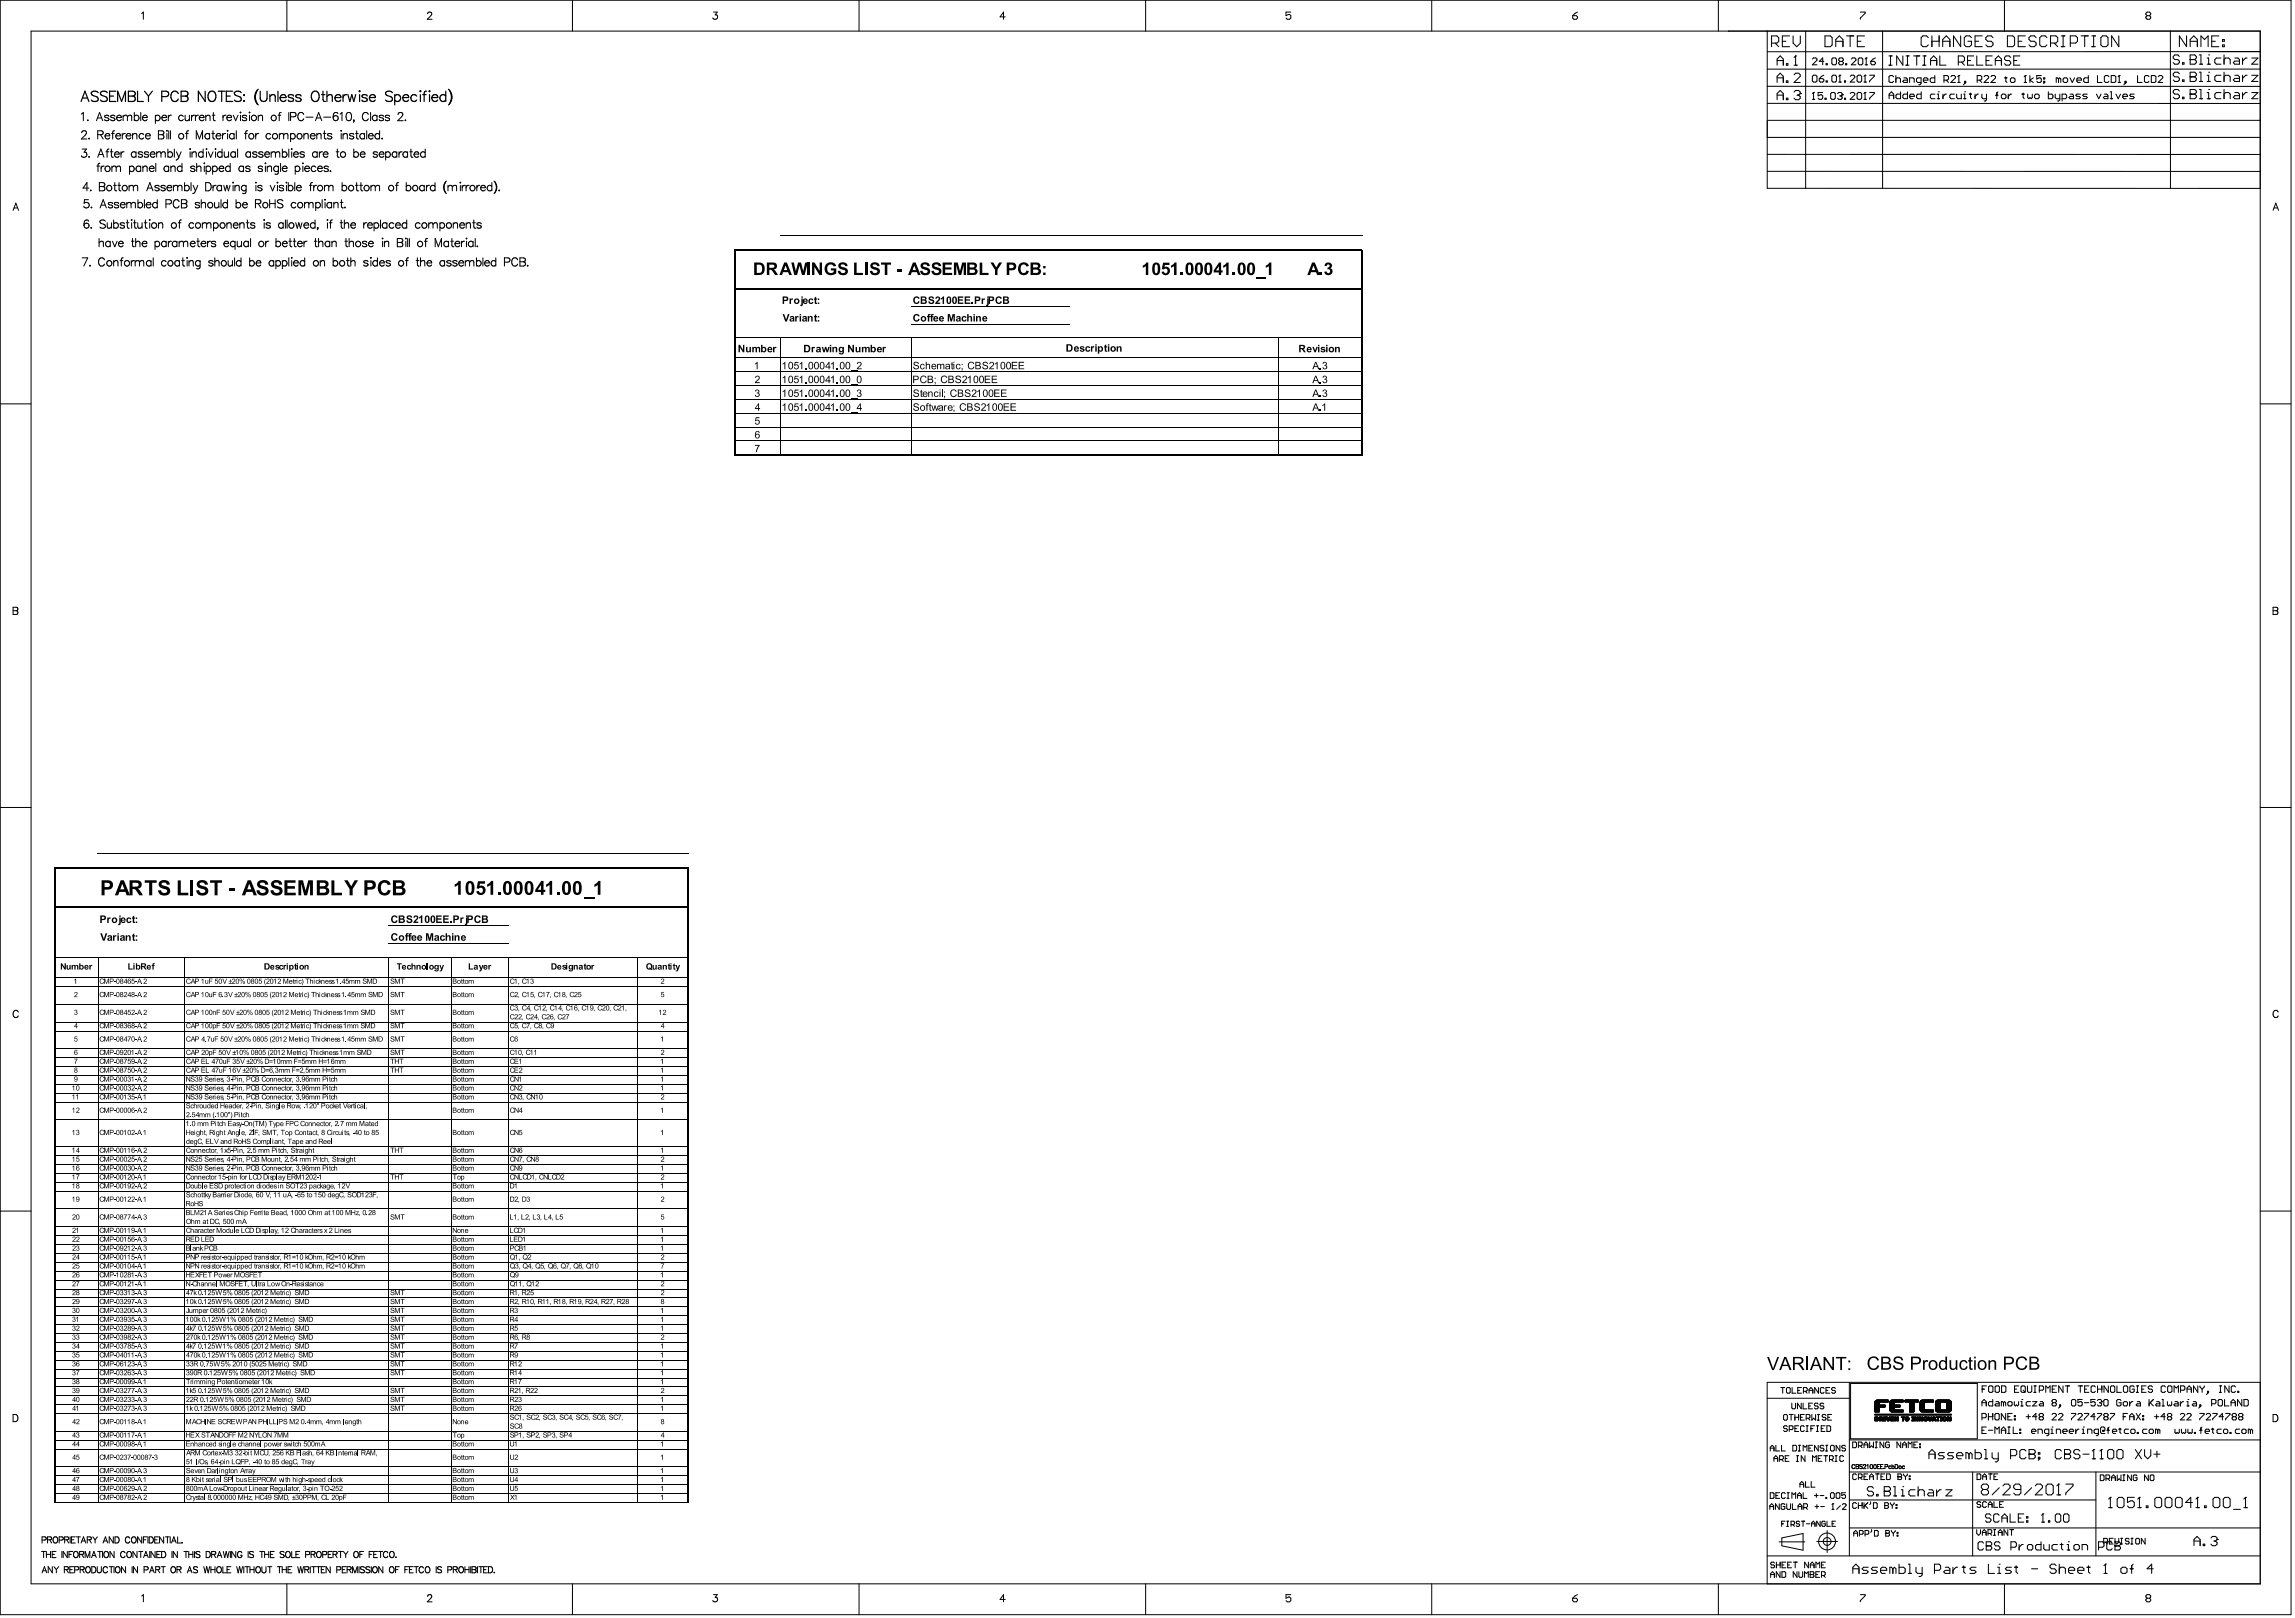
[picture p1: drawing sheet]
<svg xmlns="http://www.w3.org/2000/svg" width="944mm" height="665mm" viewBox="0 0 944 665" stroke-linecap="round" stroke-linejoin="round" font-family="sans-serif">
<g fill="none" stroke="#000" stroke-width=".41">
<path d="M.1 .1h942v663.5h-942zM12.8 12.8h916.6v638.2l-916.6-.1zM58.2 5.5l.7-.5v2.9M118 .1v12.7M175.8 5.7l.6-.7h.6l.5 .5-.4 1-1.4 1.4h2M235.4 .1v12.7M293.4 5h1.5l-.8 1.1a.98 .98 0 0 1 .7 1.6 .98 .98 0 0 1-1.7-.3M353.2 .1v12.7M413.3 6.9h-2.1l1.4-1.9v2.9M471.1 .1v12.7M530.8 5h-2v1.4l1-.5h.5l.5 .5v1l-.5 .5h-1l-.5-.5M588.7 .1v12.7"/>
<path d="M646.7 6.4h1.5l.4 .5v.5l-.4 .5h-1l-.5-.5zM648.6 5l-1.9 1.4M706.6 .1v12.7M710.8 12.8h.1M726.6 12.8l.1 64.6h202.7M742.5 12.8v64.6M764.9 5h2v.5l-2 1.9v.5M774.1 12.8v64.6M824.2 .1v12.7M882.9 6.4l-.5-.5v-.4l.5-.5h1l.4 .5v.4l-.4 .5M882.9 6.4l-.5 .5v.5l.5 .5h1l.4-.5v-.5l-.4-.5M882.9 6.4h1"/>
<path d="M892.4 12.8l.1 64.6M726.7 35.5h202.7M908.3 21.2h21.1l-202.7 .1M929.4 28.4h-202.7M726.7 56.5h202.7M726.7 49.5h202.7M726.7 42.5h202.7M726.7 70.4l202.7 .1M726.7 63.4l202.7 .1M5.4 86.4l1.1-2.9 1.1 2.9M5.8 85.5h1.4M320.8 96.7h239.3"/>
<path d="M934.7 86.4l1.1-2.9 1.1 2.9M935.1 85.5h1.4M302.4 138.9h257.2M320.9 139v47.8M374.5 133.2h65.3M374.5 125.9h65.3M374.6 139v47.8M525.8 139v47.8M302.4 158.5h257.2M302.4 152.8h257.2M302.4 147.1h257.2M350 158.2h2.5"/>
<path d="M350 152.5h2.5M.1 166h12.7M302.4 169.9h257.2M302.4 164.2h257.2M302.4 175.5h257.2M350 163.8h2.5M350 169.5h2.5M387.6 160.1v3M929.4 166h12.7M302.4 181.2h257.2M5.4 249.6l1.8 .3 .2 .5-.7 .6 .7 .6-.3 .8-1.7 .1zM5.4 251h1.3"/>
<path d="M934.7 249.6l1.8 .3 .1 .5-.7 .6 .7 .6-.2 .8-1.7 .1zM934.7 251h1.2M.1 331.9h12.7M929.4 331.9h12.7M40.2 350.9h243.1M22.7 393.4h260M40.3 393.6v224.1M75.9 393.6v224.1M159.8 387.7h49.4M159.8 380.4h49.4M159.9 393.6v224.1M185.5 393.6v224.1"/>
<path d="M209.1 393.6v224.1M261.9 393.6v224.1M7.5 416a1.09 1.09 0 0 0-1.2-.8 1.09 1.09 0 0 0-.9 1.2v.7a1.09 1.09 0 0 0 .9 1.1 1.09 1.09 0 0 0 1.2-.7M22.7 412.8h260M22.7 401.8h260M22.7 405.5h260M936.8 416a1.09 1.09 0 0 0-1.3-.8 1.09 1.09 0 0 0-.8 1.2v.7a1.09 1.09 0 0 0 .8 1.1 1.09 1.09 0 0 0 1.3-.7M22.7 438.4h260M22.7 434.7h260M22.7 431.1h260M22.7 423.7h260M22.7 420.1h260"/>
<path d="M22.7 453h260M22.7 445.7h260M22.7 442h260M22.7 449.3h260M115.1 453.4v2.1M149.8 453.4v2.1M22.7 478.6h260M22.7 474.9h260M22.7 471.3h260M22.7 460.3h260M98.6 464.4v2.1M104.1 464.4v2.1"/>
<path d="M111.4 468v2.1M136.2 468v2.1M.1 497.7h12.7M22.7 489.6h260M22.7 485.9h260M22.7 482.2h260M22.7 496.9h260M83.2 486.3v2.1M113.8 482.7v2.1M929.4 497.7h12.7M22.7 518.8h260M22.7 515.2h260"/>
<path d="M22.7 511.5h260M22.7 507.8h260M22.7 504.2h260M78.5 511.9v2.1M96.3 504.6v2.1M110.6 504.6v2.1M22.7 537.1h260M22.7 533.4h260M22.7 529.8h260M22.7 526.1h260M22.7 522.5h260M89 526.5v2.1"/>
<path d="M105.4 526.5v2.1M22.7 559h260M22.7 555.4h260M22.7 551.7h260M22.7 548.1h260M22.7 544.4h260M22.7 540.8h260M22.7 577.3h260M22.7 573.7h260M22.7 570h260M22.7 566.4h260M22.7 562.7h260"/>
<path d="M726.6 574.7h33.8M760.4 568.1v71.4M760.9 568.6h52.1v22.7h-52.1zM770.9 578h4.3M770.9 578.1h4.3M770.9 578.4h1.9M770.9 578.5h1.9M770.9 578.6h1.9M770.9 578.7h1.9M770.9 578.8h1.9M770.9 578.9h1.9M770.9 579h1.9"/>
<path d="M770.9 579.1h1.9M770.9 579.3h1.9M770.9 579.4h1.9M770.9 576.8h1.9M770.9 576.9h1.9M770.9 577h1.9M770.9 577.1h1.9M770.9 577.2h1.9M770.9 577.3h1.9M770.9 577.4h4.1M770.9 577.5l4.3 .1M770.9 577.6h4.3"/>
<path d="M770.9 577.7h4.3M770.9 577.8h4.3M770.9 577.9h4.3M770.9 579.5h1.9M770.9 579.6h1.9M770.9 579.8h1.9M770.9 580h1.9M770.9 576.1h5.6M771 576h5.5M771 575.9h5.5M771.1 575.8h5.4M771.2 575.7h5.3"/>
<path d="M771.4 575.6h5.1M771.5 575.5h4.9M771.7 575.4h4.7M772.8 576.7h-1.9M772.8 576.5l-1.9 .1M772.9 576.5h-2M773.1 576.3l-2.2 .1M775 578.3l-4.1 .1M775.1 578.2l-4.2 .1M776.4 576.3h-5.5M776.4 576.2h-5.5M777 578h4.3"/>
<path d="M777 578.1h4.3M777 578.4h1.9M777 578.5h1.9M777 578.6h1.9M777 578.7h1.9M777 578.8h1.9M777 578.9l1.9 .1M777 579h1.9M777 579.1l2 .1M777 579.3h2.1M777 579.3l2.2 .1M777 579.4l5.5 .1"/>
<path d="M777 576.7h1.9M777 576.9h1.9M777 577h1.9M777 577.1h1.9M777 577.2h1.9M777 577.3h1.9M777 577.4h4.2M777 577.5l4.3 .1M777 577.6h4.3M777 577.7h4.3M777 577.8h4.3M777 577.9h4.3"/>
<path d="M777.1 579.5h5.5M777.1 576.2h5.5M777.1 579.6h5.5M777.1 576h5.5M777.2 579.8h5.4M777.2 576h5.4M777.2 575.9h5.4M777.3 580h5.3M777.3 575.8h5.3M777.3 575.7h5.3M777.5 575.6h5.1M777.6 575.5h5"/>
<path d="M777.8 575.4h4.7M778.9 576.8h-1.9M779 576.5l-2 .1M779.1 576.5h-2.1M779.3 576.3l-2.3 .1M781.1 578.3l-4.1 .1M781.3 578.2l-4.3 .1M782.5 576.3h-5.4M783.3 575.5h5.6M783.3 575.6h5.6M783.3 575.7h5.6M783.3 575.8h5.6"/>
<path d="M783.3 576h5.6M783.3 575.5h5.5M783.3 576.2h5.5M783.4 576.3h5.3M783.4 575.4h5.3M785.1 578h1.9M785.1 578.1h1.9M785.1 578.2h1.9M785.1 578.3h1.9M785.1 578.4h1.9M785.1 578.5h1.9M785.1 578.6h1.9"/>
<path d="M785.1 578.7h1.9M785.1 578.8h1.9M785.1 578.9h1.9M785.1 579h1.9M785.1 579.1h1.9M785.1 579.3h1.9M785.1 579.4h1.9M785.1 576.3h1.9M785.1 576.5h1.9M785.1 576.7h1.9M785.1 576.8h1.9M785.1 576.9h1.9"/>
<path d="M785.1 577h1.9M785.1 577.1h1.9M785.1 577.2h1.9M785.1 577.3h1.9M785.1 577.4h1.9M785.1 577.5h1.9M785.1 577.6h1.9M785.1 577.7h1.9M785.1 577.8h1.9M785.1 577.9h1.9M785.1 579.5h1.9M785.1 579.6h1.9"/>
<path d="M785.1 579.8h1.9M785.1 580h1.9M789.5 578h1.9M789.5 578.1h1.9M789.5 578.2h1.9M789.5 578.3h1.9M789.5 578.4h1.9M789.5 578.5h1.9M789.5 578.6h1.9M789.5 578.7h1.9M789.5 578.8h1.9M789.5 578.9h1.9"/>
<path d="M789.5 579l1.9 .1M789.5 579.1l1.9 .1M789.5 579.3h2M789.5 579.3l2.1 .1M789.5 579.4l5.4 .1M789.5 576.7h1.9M789.5 576.8h1.9M789.5 576.9h1.9M789.5 577h1.9M789.5 577.1h1.9M789.5 577.2h1.9M789.5 577.3h1.9"/>
<path d="M789.5 577.4h1.9M789.5 577.5h1.9M789.5 577.6h1.9M789.5 577.7h1.9M789.5 577.8h1.9M789.5 577.9h1.9M789.5 579.5l5.5 .1M789.5 579.6l5.6 .1M789.6 579.8h5.5M789.6 576h5.5M789.6 575.9h5.5M789.7 580h5.4"/>
<path d="M789.7 575.8h5.4M789.8 575.7h5.3M789.9 575.6h5.2M790 575.5h5M790.3 575.4h4.6M791.4 576.5l-1.9 .1M791.5 576.5h-2M791.7 576.3l-2.2 .1M794.9 576.3h-5.4M795 576.2h-5.5M795.1 576.1h-5.6M795.8 578h1.9"/>
<path d="M795.8 578.1h1.9M795.8 578.2h1.9M795.8 578.3h1.9M795.8 578.4h1.9M795.8 578.5h1.9M795.8 578.6h1.9M795.8 578.7h1.9M795.8 578.8h1.9M795.8 578.9l1.9 .1M795.8 579h1.9M795.8 579.1l2 .1M795.8 579.3h2.1"/>
<path d="M795.8 579.3l2.2 .1M795.8 579.4l6.5 .1M795.8 576.7h1.9M795.8 576.9h1.9M795.8 577h1.9M795.8 577.1h1.9M795.8 577.2h1.9M795.8 577.3h1.9M795.8 577.4h1.9M795.8 577.5h1.9M795.8 577.6h1.9M795.8 577.7h1.9"/>
<path d="M795.8 577.8h1.9M795.8 577.9h1.9M795.9 576.2h6.4M795.9 576l6.4 .1M796 576h6.2M796 575.9h6.2M796.1 580h6M796.1 575.8h6M796.2 575.7h5.8M796.3 575.6h5.6M796.4 575.5h5.3M796.6 575.4h4.9"/>
<path d="M797.7 576.8h-1.9M797.8 576.5l-2 .1M797.9 576.5h-2.1M798.1 576.3l-2.3 .1M800.1 576.3h2.2M800.2 579.4h2.1M800.3 579.3h2M800.3 576.5h2M800.4 579.2h1.9M800.4 576.5h1.9M800.4 579.1h1.9M800.4 576.7h1.9"/>
<path d="M800.5 578h1.8M800.5 578.1h1.8M800.5 578.2h1.8M800.5 578.3h1.8M800.5 578.4h1.8M800.5 578.5h1.8M800.5 578.6h1.8M800.5 578.7h1.8M800.5 578.8h1.8M800.5 578.9h1.8M800.5 576.8h1.8M800.5 576.9h1.8"/>
<path d="M800.5 577h1.8M800.5 577.1h1.8M800.5 577.2h1.8M800.5 577.3h1.8M800.5 577.4h1.8M800.5 577.5h1.8M800.5 577.6h1.8M800.5 577.7h1.8M800.5 577.8h1.8M800.5 577.9h1.8M802.2 579.8l-6.2 .1M802.2 579.8h-6.2"/>
<path d="M802.3 579.6l-6.4 .1M802.3 576.3h-6.4M802.3 579.5l-6.4 .1M929.4 568.1h-202.8v82.9M5.4 581.3h1a1.58 1.58 0 0 1 1 1.5 1.58 1.58 0 0 1-1 1.5h-1zM22.7 595.6h260M22.7 592h260M22.7 588.3h260M22.7 581h260M80.6 599.7v2.1M84.5 583.2v2.1M95 592.4v2.1"/>
<path d="M107.2 592.4v2.1M110.1 583.2v2.1M114 583.2v2.1M123.7 596v2.1M138.6 596v2.1M141.2 583.2v2.1M147.2 596v2.1M760.4 591.8h169M770.9 580.1h1.9M770.9 581.3h31.5M770.9 581.4h31.5M770.9 581.5h31.5"/>
<path d="M770.9 581.2h31.5M770.9 580.3h1.8M771 582.6h.4M771 582.7h.4M771 582.8h.4M771 582.9h.4M771 583.1h.4M771 583.2h.4M771 583.4h.4M771 583.6h.4M771 583.6h1.4M771 582.4h1"/>
<path d="M771 582.4l1.2 .1M771 582.5l1.3 .1M771 580.4h1.6M771.8 582.6h.5M771.9 582.7l.5 .1M772 582.8h.4M772 582.9h.4M772 583.4h.4M772 583.1h.5M772.1 583.9l-1.1 .1M772.2 583.9h-1.2M772.3 583.8h-1.3"/>
<path d="M772.4 583.6h-.5M772.5 583.2l-.5 .1M772.8 580.1l-1.9 .1M772.8 582.6h.4M772.8 582.7h.4M772.8 582.8h.4M772.8 582.9h.4M772.8 583.3h1.2M772.8 583.4h.4M772.8 583.6h.4M772.8 582.3l1.1 .1M772.8 582.4l1.2 .1"/>
<path d="M772.8 582.5l1.3 .1M772.8 583.8h.4M772.8 583.9h.4M773.5 583.4h.5M773.6 582.6l.6 .1M773.6 583.4l.5 .1M773.7 583.6h.5M773.7 582.7h.5M773.7 583.6l.5 .1M773.7 583.8h.5M773.8 583.9h.5M773.8 583.1l-1 .1"/>
<path d="M774 583.1h-1.2M774.1 583h-.6M774.2 582.8l-.5 .1M774.5 582.3h.8M774.5 582.4h.8M774.5 582.5h.8M774.5 583.8h.8M774.5 583.9h.8M774.7 582.6h.5M774.7 582.7h.5M774.7 582.8h.5M774.7 582.9h.5"/>
<path d="M774.7 583.1h.5M774.7 583.2h.5M774.7 583.4h.5M774.7 583.6h.5M775.6 582.3h.4M775.6 582.4h.5M775.6 582.5l.5 .1M775.6 582.6h.5M775.6 582.7h.5M775.7 582.8h.5M775.7 582.9l.5 .1M775.8 583.1h.4"/>
<path d="M775.8 583.1h.5M775.8 583.2l.5 .1M775.9 583.4h.4M775.9 583.4l1 .1M776 583.6h.8M776 583.8h.8M776.1 583.9h.6M776.5 583.4h.4M776.5 583.2h.4M776.6 583.1h.4M776.7 582.8h.4M776.7 582.6h.5"/>
<path d="M776.8 582.4h.4M777 583.1h-.4M777.1 582.9l-.5 .1M777.2 582.5l-.5 .1M777.2 582.4l-.5 .1M777.4 580.1h5.2M777.5 580.1h5.1M777.5 582.6h.4M777.5 582.7h.4M777.5 582.8h.4M777.5 582.9l1.1 .1M777.5 583.1h1.1"/>
<path d="M777.5 583.4h.4M777.5 583.6h.4M777.5 583.6l1.2 .1M777.5 582.3h1.2M777.5 582.4h1.2M777.5 582.5h1.2M777.5 583.8h1.2M777.5 583.9h1.2M777.6 580.3h5M777.9 580.4h4.6M778.6 583.2l-1.1 .1M779.1 582.6l.7 .1"/>
<path d="M779.1 582.8h.8M779.1 582.9l.8 .1M779.1 583.1h.9M779.1 583.1h.4M779.1 583.2h.4M779.1 583.4h.4M779.1 583.6h.4M779.1 582.3h.6M779.1 582.4h.6M779.1 582.5l.7 .1M779.1 583.8h.4M779.1 583.9h.4"/>
<path d="M779.6 583.1h.4M779.7 583.2h.9M779.7 583.4h.9M779.8 583.6h.8M779.9 582.8h-.8M779.9 583.8h.7M779.9 583.9h.7M780 583.9h.6M780.2 582.6h.4M780.2 582.7h.4M780.2 582.8h.4M780.2 582.9h.4"/>
<path d="M780.2 583.1h.4M780.2 582.3l.4 .1M780.2 582.4h.4M780.2 582.5h.4M781.8 582.3h1.4M781.8 582.4h1.4M781.8 582.5h1.4M782.3 582.6h.4M782.3 582.7h.4M782.3 582.8h.4M782.3 582.9h.4M782.3 583.1h.4"/>
<path d="M782.3 583.2h.4M782.3 583.4h.4M782.3 583.6h.4M782.3 583.8h.4M782.3 583.9h.4M783.4 583h.4M783.4 583.1h.4M783.4 583.2h.4M783.4 583.4h.4M783.4 582.8h.5M783.4 582.8h.4M783.4 583.4l.5 .1"/>
<path d="M783.4 583.6h.5M783.5 583.6l.5 .1M783.5 583.8h1.3M783.6 582.5h1.1M783.6 583.9h1.1M783.7 583.9h.9M783.7 582.4h.9M784 582.6l-.5 .1M784.4 582.6h.4M784.4 582.7l.5 .1M784.4 583.6h.5M784.5 582.8h.4"/>
<path d="M784.5 583.5h.4M784.5 582.9h.4M784.5 583.1h.5M784.5 583.4h.4M784.8 582.6h-1.3M784.9 583.6l-.6 .1M785 583.2l-.5 .1M785.1 580.1h1.9M785.2 580.3h1.8M785.3 580.4h1.6M786.1 582.3h.8M786.1 582.4h.8"/>
<path d="M786.1 582.5h.8M786.1 583.8h.8M786.1 583.9h.8M786.3 582.6h.4M786.3 582.7h.4M786.3 582.8h.4M786.3 582.9h.4M786.3 583.1h.4M786.3 583.2h.4M786.3 583.4h.4M786.3 583.6h.4M787.3 582.6h.7"/>
<path d="M787.3 582.7l.8 .1M787.3 582.8l.8 .1M787.3 582.9l.8 .1M787.3 583.1h.9M787.3 583.1h.3M787.3 583.2h.3M787.3 583.4h.3M787.3 583.6h.3M787.3 582.3l.5 .1M787.3 582.4h.6M787.3 582.5l.6 .1M787.3 583.8h.3"/>
<path d="M787.3 583.9h.3M787.8 583.1l.4 .1M787.8 583.2h.9M787.9 583.4h.8M787.9 583.4l.8 .1M788 583.6h.7M788.1 583.8h.6M788.1 583.9h.6M788.4 582.6h.3M788.4 582.7h.3M788.4 582.8h.3M788.4 582.9h.3"/>
<path d="M788.4 583.1h.3M788.4 582.3h.3M788.4 582.4h.3M788.4 582.5h.3M789.2 582.6l.7 .1M789.2 582.8h.8M789.2 582.9l.9 .1M789.2 583.1h.9M789.2 583.1h.4M789.2 583.2h.4M789.2 583.4h.4M789.2 583.6h.4"/>
<path d="M789.2 582.4h.6M789.2 582.4l.6 .1M789.2 582.5l.7 .1M789.2 583.8h.4M789.2 583.9h.4M789.7 583.1h.4M789.7 583.2h1M789.8 583.4h.9M789.8 580.1h5.3M789.9 580.1h5.2M789.9 583.6h.8M790 582.8h-.8"/>
<path d="M790 583.6h.7M790 583.8h.7M790 583.9h.7M790.1 583.9h.6M790.1 580.3h4.9M790.3 582.6h.4M790.3 582.7h.4M790.3 582.8h.4M790.3 582.9h.4M790.3 583.1h.4M790.3 582.4h.4M790.3 582.5h.4"/>
<path d="M790.3 580.4h4.6M791 583h.5M791 583.1h.5M791 583.2h.5M791 583.4h.5M791.1 582.8h.4M791.1 583.4l.4 .1M791.1 583.6h.4M791.1 583.6l.5 .1M791.2 583.8h1.2M791.3 582.5h1.1M791.3 583.9h1.1"/>
<path d="M791.4 583.9h.8M791.4 582.4h.8M791.6 582.6l-.5 .1M792 582.6h.5M792.1 582.7l.5 .1M792.1 583.6h.4M792.1 582.8h.5M792.1 583.5h.5M792.2 582.9h.4M792.2 583.1h.4M792.2 583.2h.4M792.2 583.4h.4"/>
<path d="M792.4 582.6h-1.3M792.5 583.7h-.6M792.7 582.3h.5M792.7 582.4h.6M792.8 582.5l.5 .1M792.8 582.6h.5M792.8 582.7h.5M792.9 582.8h.5M792.9 582.9l.5 .1M793 583.1h.4M793 583.1h.5M793 583.2l.5 .1"/>
<path d="M793.1 583.4h.4M793.1 583.4h1M793.2 583.6h.8M793.2 583.8h.8M793.3 583.9h.6M793.7 583.4h.4M793.7 583.2h.4M793.8 583.1h.4M793.8 582.8h.5M793.9 582.6h.5M794 582.4h.4M794.2 583.1h-.4"/>
<path d="M794.3 582.9l-.5 .1M794.4 582.5l-.5 .1M794.4 582.4l-.4 .1M794.4 583.9h.5M794.5 583.8h.4M794.6 583.5h1.4M794.6 583.6h1.5M794.6 583.4h1.4M794.7 583.1h.5M794.8 582.9h.4M794.8 582.8h1M794.9 582.4h.7"/>
<path d="M794.9 582.4h.8M794.9 583.9h-.5M795 583.6l-.5 .1M795.1 583.3h-.5M795.2 583.1l-.5 .1M795.2 582.9l-.5 .1M795.4 582.8l.4 .1M795.4 582.9l.5 .1M795.4 583.1h.5M795.5 583.2h.5M795.6 583.6l.5 .1M795.7 583.8h.5"/>
<path d="M795.7 582.6h-.8M795.7 583.9h.5M795.7 582.6l-.8 .1M796.2 582.3h1.4M796.2 582.4h1.4M796.2 582.5h1.4M796.2 580.1h5.8M796.3 580.1h5.7M796.4 580.3h5.3M796.7 582.6h.4M796.7 582.7h.4M796.7 582.8h.4"/>
<path d="M796.7 582.9h.4M796.7 583.1h.4M796.7 583.2h.4M796.7 583.4h.4M796.7 583.6h.4M796.7 583.8h.4M796.7 583.9h.4M796.7 580.4h4.8M797.8 582.3h.8M797.8 582.4h.8M797.8 582.5h.8M797.8 583.8h.8"/>
<path d="M797.8 583.9h.8M797.9 582.6h.5M797.9 582.7h.5M797.9 582.8h.5M797.9 582.9h.5M797.9 583.1h.5M797.9 583.2h.5M797.9 583.4h.5M797.9 583.6h.5M798.8 582.9h.4M798.8 583.1h.4M798.8 583.2h.4"/>
<path d="M798.8 583.4h.4M798.8 583.6h.5M798.9 583.6l.5 .1M798.9 582.6h1.3M799 583.8h1.2M799 582.5h1.1M799 583.9h1.1M799.1 582.4h.9M799.1 583.9h.9M799.3 582.8h-.5M799.4 582.6l-.5 .1M799.8 582.6h.5"/>
<path d="M799.8 582.7h.5M799.8 583.6h.5M799.9 582.8h.4M799.9 582.9h.4M799.9 583.4h.4M799.9 583.1h.4M799.9 583.2h.4M800.3 583.6l-.6 .1M800.3 583.4l-.4 .1M800.7 582.6h.7M800.7 582.8h.8M800.7 582.9l.9 .1"/>
<path d="M800.7 583.1h1M800.7 583.1h.4M800.7 583.2h.4M800.7 583.4h.4M800.7 583.6h.4M800.7 582.4h.6M800.7 582.4l.7 .1M800.7 582.5l.7 .1M800.7 583.8h.4M800.7 583.9h.4M801.2 583.1l.5 .1M801.3 583.2h.9"/>
<path d="M801.4 583.4h.8M801.4 583.4l.8 .1M801.4 583.6h.8M801.5 583.6h.7M801.5 582.8l-.8 .1M801.5 583.8h.7M801.6 583.9h.6M801.8 582.6h.4M801.8 582.7h.4M801.8 582.8h.4M801.8 582.9h.4M801.8 583.1h.4"/>
<path d="M801.8 582.3h.4M801.8 582.4h.4M801.8 582.5h.4M934.7 581.3h1a1.58 1.58 0 0 1 1 1.5 1.58 1.58 0 0 1-1 1.5h-1zM22.7 617.6h260M22.7 613.9h260M22.7 610.2h260M22.7 606.6h260M22.7 602.9h260M84 614.3v2.1M89.5 603.3v2.1M90.5 607v2.1"/>
<path d="M95.8 607v2.1M117.7 610.6v2.2M136.2 607v2.1M760.4 616.5h101.4M760.4 605h169M762.7 602.3a.62 .62 0 0 0-.7-.4 .62 .62 0 0 0-.5 .7v.4a.62 .62 0 0 0 .5 .6 .62 .62 0 0 0 .7-.4M763.2 601.9l1 .2 .1 .3-.4 .3 .4 .3-.2 .5-.9 .1zM763.2 602.7h.7M765.8 602.2l-.4-.3-.7 .3 1.1 .9-.4 .5-.7-.2M766.3 602.2l.6-.3 .3 .5-1 1.2h1.1M766.3 602.2v.1M767.7 602.2l.4-.3v1.7"/>
<path d="M769.2 602a.77 .77 0 0 1 .9 .8 .77 .77 0 0 1-.9 .7l-.3-.6zM770.7 602a.77 .77 0 0 1 .9 .8 .77 .77 0 0 1-.9 .7l-.3-.6zM771.9 602.7h.7M773 601.9h-1.1v1.7h1.1M773.3 602.7h.6M774.3 601.9h-1v1.7h1M774.7 603.5h.1M775.1 602.8l1-.1 .1-.6-1.1-.2v1.7M777.6 602.7a.54 .54 0 0 0-.8-.1 .54 .54 0 0 0 0 .8 .54 .54 0 0 0 .8 0M777.9 602.7a.54 .54 0 0 1 .8-.1 .54 .54 0 0 1 0 .8 .54 .54 0 0 1-.8 0M777.9 601.9v1.7M779.3 601.9h.5a.9 .9 0 0 1 .6 .9 .9 .9 0 0 1-.6 .8h-.5z"/>
<path d="M783.2 602.7a.54 .54 0 0 0-.8-.1 .54 .54 0 0 0 0 .8 .54 .54 0 0 0 .8 0M811.1 605v34.5M861.8 605v34.4M726.6 639.5h202.8M731.5 633.7h10.7M732.7 632.1l8.7-1.8v6.8l-8.7-1.8zM747 633.5h8.6M751.3 629v9.1M760.4 628h169M58.2 655.9l.7-.5v2.9M118 650.9v12.7M175.8 656.1l.6-.7h.6l.5 .5-.4 1-1.4 1.4h2"/>
<path d="M235.4 650.9v12.7M293.4 655.4h1.5l-.8 1.1a.98 .98 0 0 1 .7 1.6 .98 .98 0 0 1-1.7-.3M353.2 650.9v12.7M413.3 657.4h-2.1l1.4-2v2.9M471.1 650.9v12.7M530.8 655.4h-2v1.5l1-.5h.5l.5 .5v.9l-.5 .5h-1l-.5-.5M588.7 650.9v12.7M646.7 656.9h1.5l.4 .5v.4l-.4 .5h-1l-.5-.5zM648.6 655.4l-1.9 1.5M706.6 650.9v12.7M764.9 655.4h2v.5l-2 1.9v.5M824.2 650.9v12.7"/>
<path d="M882.9 656.9l-.5-.5v-.5l.5-.5h1l.4 .5v.5l-.4 .5M882.9 656.9l-.5 .5v.4l.5 .5h1l.4-.5v-.4l-.4-.5M882.9 656.9h1"/>
<circle cx="781.3" cy="603.1" r=".56"/>
<circle cx="751.3" cy="633.5" r="3.5"/>
<circle cx="751.3" cy="633.5" r="1.61"/>
</g>
<g fill="none" stroke="#000" stroke-width=".42">
<path d="M728.4 17.7h2.3l.7-.7v-1.5l-.7-.7h-2.3v4.4M729.9 17.7l1.5 1.5M732.9 17h1.5M735.8 14.8h-2.9v4.4h2.9M737.3 14.8v2.9l1.5 1.5 1.5-1.5v-2.9M750.4 14.8h2.2l.8 .7v3l-.8 .7h-2.2zM754.8 19.2v-3l1.5-1.4 1.5 1.4v3M754.8 17h3M759.3 14.8h2.9M760.8 14.8v4.4M763.7 17h1.5M766.7 14.8h-3v4.4h3"/>
<path d="M792.9 15.5l-.7-.8h-1.5l-.7 .8v2.9l.7 .8h1.5l.7-.8M794.4 17h2.9M794.4 14.7v4.5M797.3 14.7v4.5M798.8 19.2v-3l1.5-1.5 1.5 1.5v3M798.8 17h3M806.2 14.7v4.5l-2.9-4.5v4.5M810.6 15.5l-.7-.8h-1.5l-.7 .8v2.9l.7 .8h1.5l.7-.8v-1.4h-1.4M812.1 17h1.5M815.1 14.7h-3v4.5h3M819.5 15.5l-.7-.8h-1.5l-.7 .8v.7l.7 .8h1.5l.7 .7v.7l-.7 .8h-1.5l-.7-.8M825.4 14.7h2.2l.8 .8v2.9l-.8 .8h-2.2z"/>
<path d="M829.9 17h1.4M832.8 14.7h-2.9v4.5h2.9M837.2 15.5l-.7-.8h-1.5l-.7 .8v.7l.7 .8h1.5l.7 .7v.7l-.7 .8h-1.5l-.7-.8M841.7 15.5l-.8-.8h-1.4l-.8 .8v2.9l.8 .8h1.4l.8-.8M843.2 17.7h2.2l.7-.7v-1.5l-.7-.8h-2.2v4.5M844.6 17.7l1.5 1.5M847.6 19.2h1.5M847.6 14.7h1.5M848.3 14.7v4.5M851.3 17.7h2.2l.7-.7v-1.5l-.7-.8h-2.2v4.5M855.7 14.7h3M857.2 14.7v4.5"/>
<path d="M860.2 19.2h1.4M860.2 14.7h1.4M860.9 14.7v4.5M864.6 14.7h1.5l.7 .8v2.9l-.7 .8h-1.5l-.8-.8v-2.9zM871.2 14.7v4.5l-2.9-4.5v4.5M899.1 14.8v4.4l-3-4.4v4.4M900.6 17h2.9M900.6 19.2v-3l1.4-1.4 1.5 1.4v3M905 19.2v-4.4l1.5 1.4 1.5-1.4v4.4M909.4 17h1.5M912.4 14.8h-3v4.4h3M913.9 16.2h.7v.8h-.7z"/>
<path d="M913.9 18.5h.7v.7h-.7zM730.7 26.8v-2.5l1.3-1.3 1.3 1.3v2.5M730.7 33.9v-2.5l1.3-1.3 1.3 1.3v2.5M730.7 24.9h2.6M730.7 39.1h2.6M730.7 32h2.6M734.5 26.2h.7v.6h-.7zM734.5 33.3h.7v.6h-.7zM737.7 23.6l.6-.6v3.8M737.7 30.7l.6-.6h1.3l.6 .6v.7l-2.5 2.5h2.5M737.7 26.8h1.3M737.7 37.8l.6-.6h1.3l.6 .6v.7l-.6 .6"/>
<path d="M739 39.1h.6M739.6 39.1l.6 .6v.7l-.6 .6h-1.3l-.6-.6M745.2 24.3l.5-.5h.9l.5 .5v.4l-1.9 1.9h1.9M745.2 38.5l.5-.5v2.8M745.7 30.9h.9l.5 .5v1.9l-.5 .4h-.9l-.5-.4v-1.9zM748.1 32.3h1.4l.4 .5v.5l-.4 .4h-1l-.4-.4zM749.5 38h-1.9v1.4l.9-.5h.5l.5 .5v1l-.5 .4h-.9l-.5-.4M749.9 25.2h-1.8l1.4-1.4v2.8M749.9 30.9l-1.8 1.4M750.9 26.2h.5v.4h-.5zM750.9 33.3h.5v.4h-.5zM752.8 38.5l.4-.5h1l.5 .5v1.9l-.5 .4h-1l-.4-.4z"/>
<path d="M753.7 23.8h1l.4 .5v1.9l-.4 .4h-1l-.5-.4v-1.9zM753.7 30.9h1l.4 .5v1.9l-.4 .4h-1l-.5-.4v-1.9zM755.6 38.5l.5-.5h.9l.5 .5v.4l-.5 .5M756.1 31.4l.4-.5v2.8M756.1 33.7h.9M756.5 39.4h.5M756.5 25.2l-.4-.5v-.4l.4-.5h1l.5 .5v.4l-.5 .5M756.5 25.2l-.4 .5v.5l.4 .4h1l.5-.4v-.5l-.5-.5M756.5 25.2h1M757 39.4l.5 .5v.5l-.5 .4h-.9l-.5-.4M758.4 33.3h.5v.4h-.5zM758.9 26.2h.5v.4h-.5z"/>
<path d="M760.8 31.4l.5-.5h.9l.5 .5v.4l-1.9 1.9h1.9M760.8 38.5l.5-.5h.9l.5 .5v.4l-1.9 1.9h1.9M761.3 24.3l.4-.5h1l.4 .5v.4l-1.8 1.9h1.8M764.1 38h.9l.5 .5v1.9l-.5 .4h-.9l-.5-.4v-1.9zM764.1 30.9h.9l.5 .5v1.9l-.5 .4h-.9l-.5-.4v-1.9zM764.5 23.8h1l.5 .5v1.9l-.5 .4h-1l-.4-.4v-1.9zM766.4 31.4l.5-.5v2.8M766.4 38.5l.5-.5v2.8M766.4 33.7h1M766.9 26.6h.9M766.9 24.3l.5-.5v2.8M768.8 30.9h1.9v.5l-1.9 1.9v.4"/>
<path d="M768.8 38h1.9v.5l-1.9 1.9v.4M769.3 25.2h1.4l.4 .5v.5l-.4 .4h-1l-.4-.4zM771.1 23.8l-1.8 1.4M776.7 26.8h1.3M776.7 23h1.3M776.8 39.2h1.9M777.4 23v3.8M778.6 31.5l-.5-.4h-.9l-.5 .4v1.9l.5 .5h.9l.5-.5M779.6 32.5l.4-.5h1l.4 .5v1.4M779.6 31.1v2.8M781.5 37.7v2.9h-1.4l-.5-.5v-.9l.5-.5h1.4M782.4 23v3.8l-2.5-3.8v3.8"/>
<path d="M782.9 32h.9l.5 .5v1.4h-1.4l-.5-.5 .5-.5h1.4M783.7 26.8h1.3M783.7 23h1.3M784.3 37.7v2.9h-1.4l-.5-.5v-.9l.5-.5h1.4M784.3 23v3.8M785.2 33.9v-1.9h1.4l.5 .5v1.4M785.3 39.6h1.8v-.4l-.4-.5h-1l-.4 .5v.9l.4 .5h1M786.9 23h2.5M788.1 23v3.8M789.9 33.9h-1.4l-.5-.5v-.9l.5-.5h1.4v2.4l-.5 .4h-.4M790 37.7v2.9h-1.4l-.5-.5v-.9l.5-.5h1.4M790.7 26.8h1.2"/>
<path d="M790.7 23h1.2M790.9 32.9h1.8v-.4l-.4-.5h-1l-.4 .5v.9l.4 .5h1M791.3 23v3.8M793.8 26.8v-2.5l1.3-1.3 1.3 1.3v2.5M793.8 24.9h2.6M795.6 31.1v2.8h-1.4l-.5-.5v-.9l.5-.5h1.4M795.6 38.7h-1.4l-.5 .5v.9l.5 .5h1.4M796.6 38.7h.4v1.9M797.6 23v3.8h2.6M798.9 38.7v1.9M799.3 32.9h1.5l.4-.4v-1l-.4-.4h-1.5v2.8M800.3 32.9l.9 1"/>
<path d="M800.3 38.7h-.4l-1 .9M802.2 31.5l.4-.4h1l.5 .4v.5l-1.9 1.9h1.9M803.6 38.7h-1.4l-.5 .5v.9l.5 .5h1.4M804.6 38.7v1.4l.4 .5h1.5v-1.9M805 33.9h.9M805 31.5l.5-.4v2.8M805.2 25.5h1.9l.7-.6v-1.3l-.7-.6h-1.9v3.8M806.5 25.5l1.3 1.3M807.4 38.7h.5v1.9M807.8 33.4h.5v.5h-.5zM808.3 33.9l-1 .9M809 24.9h1.3"/>
<path d="M809.8 38.7h.9M810.2 38.2v1.9l.5 .5M811.6 23h-2.6v3.8h2.6M812.1 38.7v1.9M812.8 23v3.8h2.6M813 32.9h1.4l.5-.4v-1l-.5-.4h-1.4v2.8M813.5 38.7h-.4l-1 .9M813.9 32.9l1 1M814.9 38.7v1.4l.5 .5h1.4M815.8 31.5l.5-.4h.9l.5 .4v.5l-1.9 1.9h1.9M816.6 24.9h1.3M816.8 38.7v2.3l-.5 .5h-.4"/>
<path d="M818.7 31.5l.4-.4h1l.4 .4v.5l-1.8 1.9h1.8M819.2 23h-2.6v3.8h2.6M820.4 26.8v-2.5l1.3-1.3 1.3 1.3v2.5M820.4 24.9h2.6M820.6 39.2h.9M821.5 37.7l-.4 .5v2.4M823.4 38.7h1l.4 .5v.9l-.4 .5h-1l-.5-.5v-.9zM824.3 32h.9M824.8 31.5v1.9l.4 .5M825.8 38.7v1.9M826.8 23.6l-.7-.6h-1.2l-.7 .6v.7l.7 .6h1.2l.7 .6v.7l-.7 .6h-1.2l-.7-.6M827.1 32h1l.4 .5v.9l-.4 .5h-1l-.4-.5v-.9z"/>
<path d="M827.2 38.7h-.5l-.9 .9M828 24.9h1.3M830.6 23h-2.6v3.8h2.6M831.4 38.7h1M831.9 38.2v1.9l.5 .5M832.3 31.5l.5-.4v2.8M832.3 33.9h1M833.8 38.7v1.4l.4 .5 .5-.5 .5 .5 .5-.5v-1.4M834.7 31.1v2.8M836.1 32l-1.4 .9 1.4 1M837.1 38.7h.9l.5 .5v.9l-.5 .5h-.9l-.5-.5v-.9zM839.4 31.1h-1.9v1.4l.9-.5h.5l.5 .5v.9l-.5 .5h-.9l-.5-.5"/>
<path d="M840.3 32h.5v.5h-.5zM840.3 33.4h.5v.5h-.5zM840.8 33.9l-.5 .5M842.3 37.7v2.9h1.4l.4-.5v-.9l-.4-.5h-1.4M845.1 38.7v1.4l.5 .5h1.4M846.4 32.5l.5-.5 .5 .5v1.4M846.4 32.5v1.4M846.4 32.5l-.4-.5h-.5v1.9M847 38.7v2.3l-.5 .5h-.5M848.8 32h.9l.5 .5v.9l-.5 .5h-.9l-.5-.5v-.9zM851.2 32l.9 1.9 .9-1.9M851.2 38.7h.9l.5 .5v1.4h-1.4l-.5-.5 .5-.5h1.4"/>
<path d="M854 32.9h1.9v-.4l-.5-.5h-.9l-.5 .5v.9l.5 .5h.9M855.4 38.7h-1.4l-.4 .5 .4 .4h1l.4 .5-.4 .5h-1.4M858.3 38.7h-1.4l-.5 .5 .5 .4h.9l.5 .5-.5 .5h-1.4M858.7 31.1v2.8h-1.4l-.5-.5v-.9l.5-.5h1.4M862 38.7l1 1.9 .9-1.9M862.5 31.1v2.8h1.8M865.3 38.7h1l.4 .5v1.4h-1.4l-.4-.5 .4-.5h1.4M867.2 31.5l-.5-.4h-.9l-.5 .4v1.9l.5 .5h.9l.5-.5M867.7 37.7h.5v2.9M868.1 31.1h1.4l.5 .4v1.9l-.5 .5h-1.4zM870 38.7l1 1.9 .9-1.9M870.9 33.9h1"/>
<path d="M870.9 31.5l.5-.4v2.8M872.9 39.6h1.9v-.4l-.5-.5h-1l-.4 .5v.9l.4 .5h1M873.8 33.4h.4v.5h-.4zM874.2 33.9l-.9 .9M877.6 38.7h-1.4l-.5 .5 .5 .4h.9l.5 .5-.5 .5h-1.4M878.9 31.1v2.8h1.9M883.7 31.5l-.5-.4h-1l-.4 .4v1.9l.4 .5h1l.5-.5M884.6 31.1h1.4l.5 .4v1.9l-.5 .5h-1.4zM887.4 31.5l.5-.4h.9l.5 .4v.5l-1.9 1.9h1.9M896.1 37.4l-.6-.6h-1.3l-.6 .6v.6l.6 .7h1.3l.6 .6v.6l-.6 .7h-1.3l-.6-.7M896.1 23.2l-.6-.6h-1.3l-.6 .6v.6l.6 .7h1.3l.6 .6v.6l-.6 .7h-1.3l-.6-.7M896.1 30.3l-.6-.6h-1.3l-.6 .6v.6l.6 .7h1.3l.6 .6v.6l-.6 .7h-1.3l-.6-.7"/>
<path d="M897.4 39.9h.6v.7h-.6zM897.4 25.7h.6v.7h-.6zM897.4 32.8h.6v.7h-.6zM900.6 36.8h1.9l.6 .6v.6l-.6 .7 .6 .6v.6l-.6 .7h-1.9zM900.6 38.7h1.9M900.6 22.6h1.9l.6 .6v.6l-.6 .7 .6 .6v.6l-.6 .7h-1.9zM900.6 29.7h1.9l.6 .6v.6l-.6 .7 .6 .6v.6l-.6 .7h-1.9zM900.6 31.6h1.9M900.6 24.5h1.9M904.4 36.8h.6v3.8M904.4 22.6h.6v3.8M904.4 29.7h.6v3.8"/>
<path d="M904.4 33.5h1.2M904.4 26.4h1.2M907.5 38h.7v2.6M907.5 30.9h.7v2.6M907.5 23.8h.7v2.6M907.5 33.5h1.3M907.5 26.4h1.3M913.2 38h-1.9l-.6 .7v1.2l.6 .7h1.9M913.2 30.9h-1.9l-.6 .7v1.2l.6 .7h1.9M913.2 23.8h-1.9l-.6 .7v1.2l.6 .7h1.9M914.5 24.5l.6-.7h1.3l.6 .7v1.9M914.5 31.6l.6-.7h1.3l.6 .7v1.9"/>
<path d="M914.5 38.7l.6-.7h1.3l.6 .7v1.9M914.5 22.6v3.8M914.5 29.7v3.8M914.5 36.8v3.8M918.9 38h1.3l.6 .7v1.9h-1.9l-.6-.7 .6-.6h1.9M918.9 30.9h1.3l.6 .7v1.9h-1.9l-.6-.7 .6-.6h1.9M918.9 23.8h1.3l.6 .7v1.9h-1.9l-.6-.7 .6-.6h1.9M922.1 23.8v2.6M922.1 30.9v2.6M922.1 38v2.6M924 38h-.6l-1.3 1.3M924 30.9h-.6l-1.3 1.3"/>
<path d="M924 23.8h-.6l-1.3 1.3M925.9 38h2.5l-2.5 2.6h2.5M925.9 30.9h2.5l-2.5 2.6h2.5M925.9 23.8h2.5l-2.5 2.6h2.5M33.5 46.9l.8-.7v3.4M33.6 54.5l.7-.8h.6l.7 .7-.5 1.1-1.6 1.6h2.2M35.9 49.4h.4zM36.6 56.8v.3zM39.7 49.6l1.2-3.4 1.3 3.4M40.1 48.5h1.6M40.2 55.4l1.9-.2 .3-.5-.1-.6-.7-.4h-1.4v3.4M41.3 55.4l1.1 1.7"/>
<path d="M43.2 55.8v.4a1.04 1.04 0 0 0 .8 .9 1.04 1.04 0 0 0 1.1-.5M43.7 55h1.1l.3 .8h-1.9zM44.8 47.8a1.02 1.02 0 0 0-1.8 0l.5 .5 1.1 .3 .2 .5a1.02 1.02 0 0 1-1.8 0M45.8 54.9h1.2M47.1 53.7l-.6 .2-.2 .5v2.7M47.3 47.8a1.02 1.02 0 0 0-1.8 0l.5 .5 1.1 .3 .2 .5a1.02 1.02 0 0 1-1.8 0M47.6 55.8v.4a1.04 1.04 0 0 0 .8 .9 1.04 1.04 0 0 0 1.1-.5M48 48.3v.3a1.04 1.04 0 0 0 .8 1 1.04 1.04 0 0 0 1.1-.5M48.1 55h1.1l.3 .8h-1.9zM48.5 47.5h1.1l.3 .8h-1.9zM50.3 54.9v2.2M50.6 48l.8-.6 .8 .1 .2 .5"/>
<path d="M50.6 47.4v2.2M51.6 54.9a1.09 1.09 0 0 0-1.3 .9M51.9 55.8v.4a1.04 1.04 0 0 0 .7 .9 1.04 1.04 0 0 0 1.2-.5M52.3 55h1.2l.3 .8h-1.9zM52.4 48l.8-.6 .8 .1 .2 2.1M52.4 48v1.6M54.5 55.5l.8-.6 .8 .1 .2 2.1M54.5 54.9v2.2M55.2 46.2v3.4M55.2 47.8a1.08 1.08 0 0 1 1.6-.1 1.08 1.08 0 0 1 0 1.6 1.08 1.08 0 0 1-1.6-.2M57.9 46.2v3.4M58.6 48.3v.3a1.04 1.04 0 0 0 .8 1 1.04 1.04 0 0 0 1.1-.5"/>
<path d="M59.1 47.5h1.1l.3 .8h-1.9zM59.1 55.4a1.08 1.08 0 0 0-1.6-.2 1.08 1.08 0 0 0 0 1.6 1.08 1.08 0 0 0 1.6-.2M59.8 55.8v.4a1.04 1.04 0 0 0 .8 .9 1.04 1.04 0 0 0 1.2-.5M60.3 55h1.1l.4 .8h-2zM63.9 47.8a1.08 1.08 0 0 1 1.6-.1 1.08 1.08 0 0 1 0 1.6 1.08 1.08 0 0 1-1.6-.2M63.9 47.4v3.3M65.1 53.7h1.5l.6 .4 .2 .6-.8 .7a.89 .89 0 0 1 .8 .8 .89 .89 0 0 1-.8 .9h-1.5zM65.1 55.4h1.5M66.6 48.3v.3a1.04 1.04 0 0 0 .7 1 1.04 1.04 0 0 0 1.2-.5M67 47.5h1.2l.3 .8h-1.9zM68.6 53.6v.3zM68.6 54.9v2.2"/>
<path d="M69.2 47.4v2.2M69.4 53.7v3.4M70.1 53.7v3.4M70.5 47.4a1.09 1.09 0 0 0-1.3 .9M75.4 47.8a1.08 1.08 0 0 0-1.6-.1 1.08 1.08 0 0 0 0 1.6 1.08 1.08 0 0 0 1.6-.2M76.1 47.4l.2 2 .8 .2 .8-.6M76.3 54.9h1.1M77.6 53.7l-.7 .2-.1 .5v2.7M77.9 47.4v2.2M78.8 47.4v2.2M80.1 47.4a1.09 1.09 0 0 0-1.3 .9M80.4 47.4v2.2"/>
<path d="M80.7 57.1v-3.4l1.3 3.4 1.3-3.4v3.4M81.6 47.4a1.09 1.09 0 0 0-1.2 .9M81.9 48.3v.3a1.04 1.04 0 0 0 .8 1 1.04 1.04 0 0 0 1.2-.5M82.4 47.5h1.2l.3 .8h-2zM84.6 48l.8-.6 .8 .1 .2 2.1M84.6 47.4v2.2M86.2 55.4a1.08 1.08 0 0 0-1.6-.2 1.08 1.08 0 0 0 0 1.6 1.08 1.08 0 0 0 1.6-.2M86.2 54.9v2.2M87.1 54.9h1.1M87.3 47.4h1.1M87.6 53.7v2.8l.1 .5 .7 .1M87.7 46.2v2.8l.2 .4 .6 .2"/>
<path d="M88.9 55.8v.4a1.04 1.04 0 0 0 .7 .9 1.04 1.04 0 0 0 1.2-.5M89.3 55h1.2l.3 .8h-1.9zM91.5 54.9v2.2M91.7 47.4v2.2M92.8 54.9a1.09 1.09 0 0 0-1.3 .9M93 47.4a1.09 1.09 0 0 0-1.3 .9M93.3 48.3v.3a1.04 1.04 0 0 0 .8 1 1.04 1.04 0 0 0 1.1-.5M93.6 54.9v2.2M93.6 53.6v.3zM93.8 47.5h1.1l.3 .8h-1.9zM95.9 47.4l1 2.2 1-2.2M96.3 55.4a1.08 1.08 0 0 0-1.6-.2 1.08 1.08 0 0 0 0 1.6 1.08 1.08 0 0 0 1.6-.2"/>
<path d="M96.3 54.9v2.2M97.2 53.7v3.4M98.9 46.1v.3zM98.9 47.4v2.2M100.5 54.9h1.2M101.4 47.8a1.02 1.02 0 0 0-1.8 0l.5 .5 1.2 .3 .1 .5a1.02 1.02 0 0 1-1.8 0M101.8 53.7l-.6 .2-.2 .5v2.7M102.6 47.4v2.2M102.6 46.1v.3zM105.1 54.9v2.2M106.2 48l.8-.6 .8 .1 .2 2.1M106.2 47.4v2.2"/>
<path d="M106.4 54.9a1.09 1.09 0 0 0-1.3 .9M111.3 55.4a1.08 1.08 0 0 0-1.6-.2 1.08 1.08 0 0 0 0 1.6 1.08 1.08 0 0 0 1.6-.2M114.3 47.4h1.2M114.9 55.5l.8-.6 .8 .1 .1 .5M114.9 54.9v2.2M115.6 46.2l-.6 .2-.2 .5v2.7M116.6 55.5l.8-.6 .8 .1 .2 2.1M116.6 55.5v1.6M118.8 46.2v3.4M119.5 48h1.4a.89 .89 0 0 0 .9-.9 .89 .89 0 0 0-.9-.9h-1.4v3.4M119.5 55.4a1.08 1.08 0 0 1 1.6-.2 1.08 1.08 0 0 1 0 1.6 1.08 1.08 0 0 1-1.6-.2M119.5 54.9v3.4"/>
<path d="M124.9 47a1.24 1.24 0 0 0-1.4-.8 1.24 1.24 0 0 0-1 1.3v.8a1.24 1.24 0 0 0 1 1.3 1.24 1.24 0 0 0 1.4-.8M125 54.9v2.2M125 55.5l.8-.6 .8 .1 .1 2.1M125.8 48.2h2.9M127.6 55.8v.4a1.04 1.04 0 0 0 .8 .9 1.04 1.04 0 0 0 1.1-.5M128.1 55h1.1l.3 .8h-1.9zM129.7 49.6l1.3-3.4 1.3 3.4M130.2 48.5h1.6M130.3 55.5l.8-.6 .8 .1 .1 2.1M130.3 54.9v2.2M132.9 54.9h1.1M133.1 48.2h2.9"/>
<path d="M133.4 53.7v2.8l.2 .5 .6 .1M136.5 55.4a1.02 1.02 0 0 0-1.8 0l.5 .4 1.1 .4 .2 .4a1.02 1.02 0 0 1-1.8 0M138.9 46.7a1 1 0 0 0-1.4-.3l-.5 2.1M139.8 46.9l.8-.7v3.4M140.3 54.9v2.2M140.3 53.6v.3zM141.1 55.5l.8-.6 .8 .1 .1 2.1M141.1 54.9v2.2M142.8 46.4a1.1 1.1 0 0 1 1.6 .5 1.7 1.7 0 0 1-1.1 2.7 2.16 2.16 0 0 1-.5-3.2zM145.5 49.3v.3zM145.5 55.4a1.02 1.02 0 0 0-1.8 0l.5 .4 1.1 .4 .2 .4a1.02 1.02 0 0 1-1.8 0M145.6 49.4l-.3 .9"/>
<path d="M146.2 54.9h1.1M146.7 53.7v2.8l.1 .5 .7 .1M149.9 55.4a1.08 1.08 0 0 0-1.6-.2 1.08 1.08 0 0 0 0 1.6 1.08 1.08 0 0 0 1.6-.2M149.9 54.9v2.2M150.8 53.7v3.4M151.4 47a1.24 1.24 0 0 0-1.4-.8 1.24 1.24 0 0 0-1 1.3v.8a1.24 1.24 0 0 0 1 1.3 1.24 1.24 0 0 0 1.4-.8M151.5 55.8v.4a1.04 1.04 0 0 0 .8 .9 1.04 1.04 0 0 0 1.1-.5M152 55h1.1l.3 .8h-1.9zM152.4 46.2v3.4M155 47.8a1.08 1.08 0 0 0-1.6-.1 1.08 1.08 0 0 0 0 1.6 1.08 1.08 0 0 0 1.6-.2M155 47.4v2.2M156.1 55.4a1.08 1.08 0 0 0-1.6-.2 1.08 1.08 0 0 0 0 1.6 1.08 1.08 0 0 0 1.6-.2"/>
<path d="M156.1 53.7v3.4M157.1 56.8v.3zM157.7 47.8a1.02 1.02 0 0 0-1.8 0l.5 .5 1.1 .3 .2 .5a1.02 1.02 0 0 1-1.8 0M160.2 47.8a1.02 1.02 0 0 0-1.8 0l.5 .5 1.1 .3 .2 .5a1.02 1.02 0 0 1-1.8 0M163.7 47l.6-.8h.7l.6 .7-.5 1.1-1.6 1.6h2.3M166.7 49.3v.3zM730.7 41v-2.5l1.3-1.3 1.3 1.3v2.5M734.5 40.4h.7v.6h-.7zM745.2 40.8h1M750.4 40.4h.5v.4h-.5zM758.4 40.4h.5v.4h-.5zM766.4 40.8h1"/>
<path d="M776.8 40.6v-1.9l.9-1 1 1v1.9M796.6 40.6h.9M807.4 40.6h.9M847.9 40.6h1.4l.5-.5v-.9l-.5-.5h-1.4v2.8M867.7 40.6h.9M904.4 40.6h1.2M907.5 40.6h1.3M33.8 61.3h1.8l-1 1.2a1.12 1.12 0 0 1 .8 1.9 1.12 1.12 0 0 1-1.9-.4M36.5 64.5h.3zM36.5 77.3h-2.4l1.6-2.2v3.3M37.1 78.3h.4zM39.8 68.3h1.1"/>
<path d="M40.2 64.6l1.3-3.3 1.3 3.3M40.7 63.5h1.6M40.9 75.1h1.4l.7 .3v.9l-.7 .4a.89 .89 0 0 1 .8 .8 .89 .89 0 0 1-.8 .9h-1.4zM40.9 76.7h1.4M41.1 67.1l-.6 .2-.2 .5v2.7M41.6 68.3v2.2M42.9 68.3a1.09 1.09 0 0 0-1.3 .9M43.5 62.4h1.2M44.8 61.3l-.6 .1-.2 .5v2.7M45.3 62.4h1.1M45.8 61.3v2.7l.2 .5 .6 .1M46 68.9l.8-.6 .8 .1 .2 .5"/>
<path d="M46 68.3v2.2M46.7 76.2h1.1M47.1 63.4v.3a1.04 1.04 0 0 0 .8 .9 1.04 1.04 0 0 0 1.1-.4M47.2 75.1v2.7l.1 .5 .7 .1M47.6 62.5h1.1l.3 .9h-1.9zM47.8 68.9l.8-.6 .8 .1 .1 2.1M47.8 68.9v1.6M48.5 76.2h1.1M49 75.1v2.7l.1 .5 .7 .1M49.7 62.4v2.2M51 62.4a1.09 1.09 0 0 0-1.3 1M53.1 76.8l.8-.6 .8 .1 .1 .5"/>
<path d="M53.1 76.2v2.2M53.3 68.3v3.3M53.3 68.7a1.08 1.08 0 0 1 1.6-.1 1.08 1.08 0 0 1 0 1.6 1.08 1.08 0 0 1-1.6-.2M54.8 76.8l.8-.6 .8 .1 .2 2.1M54.8 76.8v1.6M55.9 62.9a1.08 1.08 0 0 0-1.6-.2 1.08 1.08 0 0 0 0 1.6 1.08 1.08 0 0 0 1.6-.1M55.9 62.4v2.2M57.8 68.3v2.2M57.8 68.7a1.08 1.08 0 0 0-1.5-.1 1.08 1.08 0 0 0 0 1.6 1.08 1.08 0 0 0 1.5-.2M58.6 62.9a1.02 1.02 0 0 0-1.8 0l.5 .5 1.1 .3 .2 .5a1.02 1.02 0 0 1-1.8 0M58.7 68.3v2.2M58.7 68.9l.9-.6 .8 .1 .1 2.1"/>
<path d="M60.3 78.4l1.3-3.3 1.3 3.3M60.8 77.3h1.6M61.1 62.9a1.02 1.02 0 0 0-1.8 0l.5 .5 1.1 .3 .2 .5a1.02 1.02 0 0 1-1.8 0M61.4 69.2v.3a1.04 1.04 0 0 0 .8 1 1.04 1.04 0 0 0 1.1-.5M61.8 63.4v.3a1.04 1.04 0 0 0 .8 .9 1.04 1.04 0 0 0 1.1-.4M61.9 68.4h1.1l.3 .8h-1.9zM62.3 62.5h1.1l.3 .9h-1.9zM64.1 67.1v3.4M64.4 62.4v2.2M64.4 63l.8-.6 .8 .1 .2 .5M65.5 76.7a1.02 1.02 0 0 0-1.8 0l.5 .4 1.1 .4 .2 .4a1.02 1.02 0 0 1-1.8 0M66.2 63l.8-.6 .8 .1 .2 2.1"/>
<path d="M66.2 63v1.6M67.9 76.7a1.02 1.02 0 0 0-1.7 0l.4 .4 1.2 .4 .1 .4a1.02 1.02 0 0 1-1.7 0M68.6 77.1v.4a1.04 1.04 0 0 0 .8 .9 1.04 1.04 0 0 0 1.2-.5M69 61.3v3.3M69 62.9a1.08 1.08 0 0 1 1.6-.2 1.08 1.08 0 0 1 0 1.6 1.08 1.08 0 0 1-1.6-.1M69.1 76.3h1.2l.3 .8h-2zM69.3 68.7a1.08 1.08 0 0 0-1.5-.1 1.08 1.08 0 0 0 0 1.6 1.08 1.08 0 0 0 1.5-.2M69.3 68.3v2.2M70.3 68.3v2.2M70.3 68.9l.8-.6 .8 .1 .1 2.1M71.3 76.8l.8-.6 .8 .1 .2 .5M71.3 76.2v2.2"/>
<path d="M71.7 61.3v3.3M72.6 62.4l.9 2.2M73.1 76.8v1.6M73.1 76.8l.8-.6 .8 .1 .1 2.1M73.5 64.6l-.6 1-.5 .2M74.5 62.4l-1 2.2M74.8 68.7a1.08 1.08 0 0 0-1.6-.1 1.08 1.08 0 0 0 0 1.6 1.08 1.08 0 0 0 1.6-.2M74.8 67.1v3.4M75.9 76.7a1.08 1.08 0 0 1 1.6-.2 1.08 1.08 0 0 1 0 1.6 1.08 1.08 0 0 1-1.6-.2M75.9 75.1v3.3M78.2 61.1v.3zM78.2 62.4v2.2"/>
<path d="M78.6 75.1v3.3M78.9 63l.8-.6 .8 .1 .2 2.1M78.9 62.4v2.2M79.4 76.2l1 2.2M80.2 68.7a1.02 1.02 0 0 0-1.8 0l.5 .5 1.1 .3 .2 .5a1.02 1.02 0 0 1-1.8 0M80.4 78.4l-.3 .7-.8 .5M80.9 68.9l.8-.6 .8 .1 .1 2.1M80.9 67.1v3.4M81.4 76.2l-1 2.2M83.5 62.9a1.08 1.08 0 0 0-1.6-.2 1.08 1.08 0 0 0 0 1.6 1.08 1.08 0 0 0 1.6-.1M83.5 61.3v3.3M83.8 67.1h.4z"/>
<path d="M84 68.3v2.2M84.6 75.1h1.1a1.8 1.8 0 0 1 1.2 1.6 1.8 1.8 0 0 1-1.2 1.7h-1.1zM84.8 68.3v3.3M84.8 68.7a1.08 1.08 0 0 1 1.6-.1 1.08 1.08 0 0 1 0 1.6 1.08 1.08 0 0 1-1.6-.2M84.9 61.1v.3zM84.9 62.4v2.2M85.7 62.4l.9 2.2 1-2.2M87.4 68.7a1.08 1.08 0 0 1 1.6-.1 1.08 1.08 0 0 1 0 1.6 1.08 1.08 0 0 1-1.6-.2M87.4 68.3v3.3M87.6 76.2v2.2M88.6 61.1v.3zM88.6 62.4v2.2"/>
<path d="M88.9 76.2a1.09 1.09 0 0 0-1.3 .9M90.1 69.2v.3a1.04 1.04 0 0 0 .8 1 1.04 1.04 0 0 0 1.1-.5M90.6 68.4h1.1l.3 .8h-1.9zM91.1 76.7a1.08 1.08 0 0 0-1.6-.2 1.08 1.08 0 0 0 0 1.6 1.08 1.08 0 0 0 1.6-.2M91.1 76.2v2.2M91.3 62.9a1.08 1.08 0 0 0-1.6-.2 1.08 1.08 0 0 0 0 1.6 1.08 1.08 0 0 0 1.6-.1M91.3 61.3v3.3M92 76.2l.6 2.2 .7-2.2 .6 2.2 .7-2.2M92.2 62.4l.2 2.1 .8 .1 .8-.6M94 62.4v2.2M94.7 68.7a1.08 1.08 0 0 0-1.6-.1 1.08 1.08 0 0 0 0 1.6 1.08 1.08 0 0 0 1.6-.2M94.7 67.1v3.4"/>
<path d="M95.8 74.9v.3zM95.8 76.2v2.2M96.6 76.8l.8-.6 .8 .1 .2 2.1M96.6 76.2v2.2M96.8 62.9a1.08 1.08 0 0 0-1.6-.2 1.08 1.08 0 0 0 0 1.6 1.08 1.08 0 0 0 1.6-.1M96.8 62.4v2.2M97.7 61.3v3.3M100.1 68.7a1.08 1.08 0 0 0-1.5-.1 1.08 1.08 0 0 0 0 1.6 1.08 1.08 0 0 0 1.5-.2M100.1 68.3v2.2M101.2 76.7a1.08 1.08 0 0 0-1.6-.2 1.08 1.08 0 0 0 0 1.6 1.08 1.08 0 0 0 1.6-.2M101.2 76.2v2.6a.89 .89 0 0 1-.5 .7 .89 .89 0 0 1-1-.1M102.8 68.7a1.02 1.02 0 0 0-1.8 0l.5 .5 1.2 .3 .1 .5a1.02 1.02 0 0 1-1.8 0"/>
<path d="M103 62.9a1.08 1.08 0 0 0-1.6-.2 1.08 1.08 0 0 0 0 1.6 1.08 1.08 0 0 0 1.6-.1M103 62.4v2.2M105.2 76.2v2.2M105.2 74.9v.3zM105.7 62.9a1.02 1.02 0 0 0-1.8 0l.5 .5 1.1 .3 .2 .5a1.02 1.02 0 0 1-1.8 0M107.8 76.7a1.02 1.02 0 0 0-1.8 0l.5 .4 1.1 .4 .2 .4a1.02 1.02 0 0 1-1.8 0M107.9 68.7a1.02 1.02 0 0 0-1.7 0l.5 .5 1.1 .3 .1 .5a1.02 1.02 0 0 1-1.7 0M108.1 62.9a1.02 1.02 0 0 0-1.7 0l.5 .5 1.1 .3 .1 .5a1.02 1.02 0 0 1-1.7 0M108.8 63.4v.3a1.04 1.04 0 0 0 .8 .9 1.04 1.04 0 0 0 1.2-.4M109 67.1h.3zM109.1 68.3v2.2M109.3 62.5h1.2l.3 .9h-2z"/>
<path d="M109.9 68.9l.8-.6 .8 .1 .2 2.1M109.9 68.3v2.2M111.1 76.2l1 2.2 .9-2.2M111.5 63l.8-.6 .8 .1 .2 .5M111.5 62.4v2.2M113.3 63l.8-.6 .8 .1 .1 2.1M113.3 63v1.6M114.1 76.2v2.2M114.1 74.9v.3zM114.5 68.7a1.08 1.08 0 0 0-1.6-.1 1.08 1.08 0 0 0 0 1.6 1.08 1.08 0 0 0 1.6-.2M114.5 68.3v2.5a.89 .89 0 0 1-.5 .8 .89 .89 0 0 1-1-.1M115.4 67.1v3.4"/>
<path d="M116.1 69.2v.3a1.04 1.04 0 0 0 .8 1 1.04 1.04 0 0 0 1.1-.5M116.1 61.3v3.3M116.1 62.9a1.08 1.08 0 0 1 1.6-.2 1.08 1.08 0 0 1 0 1.6 1.08 1.08 0 0 1-1.6-.1M116.6 68.4h1.1l.3 .8h-1.9zM116.6 76.7a1.02 1.02 0 0 0-1.8 0l.5 .4 1.1 .4 .2 .4a1.02 1.02 0 0 1-1.8 0M117.8 74.9v.3zM117.8 76.2v2.2M118.5 76.7a1.08 1.08 0 0 1 1.6-.2 1.08 1.08 0 0 1 0 1.6 1.08 1.08 0 0 1-1.6-.2M118.5 75.1v3.3M118.8 61.3v3.3M119.9 62.4v2.2M119.9 61.1v.3z"/>
<path d="M120.7 63.4v.3a1.04 1.04 0 0 0 .8 .9 1.04 1.04 0 0 0 1.1-.4M121.2 62.5h1.1l.3 .9h-1.9zM121.2 75.1v3.3M121.4 68.7a1.08 1.08 0 0 1 1.6-.1 1.08 1.08 0 0 1 0 1.6 1.08 1.08 0 0 1-1.6-.2M121.4 68.3v3.3M121.9 77.1v.4a1.04 1.04 0 0 0 .8 .9 1.04 1.04 0 0 0 1.1-.5M122.4 76.3h1.1l.3 .8h-1.9zM124.4 67.1h.3zM124.5 68.3v2.2M125.1 62.9a1.02 1.02 0 0 0-1.7 0l.4 .5 1.2 .3 .1 .5a1.02 1.02 0 0 1-1.7 0M125.3 69.2v.3a1.04 1.04 0 0 0 .8 1 1.04 1.04 0 0 0 1.1-.5M125.8 68.4h1.1l.3 .8h-1.9z"/>
<path d="M127.2 76.2h1.1M128.5 75.1l-.6 .1-.2 .5v2.7M129 76.2v2.2M129.9 68.7a1.08 1.08 0 0 0-1.6-.1 1.08 1.08 0 0 0 0 1.6 1.08 1.08 0 0 0 1.6-.2M130.3 76.2a1.09 1.09 0 0 0-1.3 .9M130.4 62.9a1.08 1.08 0 0 0-1.6-.2 1.08 1.08 0 0 0 0 1.6 1.08 1.08 0 0 0 1.6-.1M130.4 62.4v2.2M130.6 69.2v.3a1.04 1.04 0 0 0 .8 1 1.04 1.04 0 0 0 1.1-.5M131.1 68.4h1.1l.3 .8h-1.9zM131.3 62.4v2.2M132.6 62.4a1.09 1.09 0 0 0-1.3 1M132.9 63.4v.3a1.04 1.04 0 0 0 .8 .9 1.04 1.04 0 0 0 1.1-.4"/>
<path d="M133.4 62.5h1.1l.3 .9h-1.9zM133.4 76.8l.8-.6 .8 .1 .2 .5M133.4 76.2v2.2M135 68.7a1.02 1.02 0 0 0-1.7 0l.4 .5 1.2 .3 .1 .5a1.02 1.02 0 0 1-1.7 0M135.2 76.8l.8-.6 .8 .1 .2 2.1M135.2 76.8v1.6M135.9 70.2v.3zM138.2 62.4h1.2M138.7 61.3v2.7l.2 .5 .6 .1M140.7 76.7a1.08 1.08 0 0 1 1.6-.2 1.08 1.08 0 0 1 0 1.6 1.08 1.08 0 0 1-1.6-.2M140.7 75.1v3.3M145.5 61.3v3.3"/>
<path d="M145.5 62.9a1.08 1.08 0 0 1 1.6-.2 1.08 1.08 0 0 1 0 1.6 1.08 1.08 0 0 1-1.6-.1M146.2 76.2h1.1M146.6 75.1v2.7l.2 .5 .6 .1M147.9 76.2h1.2M148.1 63.4v.3a1.04 1.04 0 0 0 .8 .9 1.04 1.04 0 0 0 1.2-.4M148.4 75.1v2.7l.2 .5 .6 .1M148.6 62.5h1.1l.4 .9h-2zM152.5 76.8l.8-.6 .8 .1 .2 .5M152.5 76.2v2.2M154.3 76.8l.8-.6 .8 .1 .2 2.1M154.3 76.8v1.6M155.2 62.9a1.02 1.02 0 0 0-1.8 0l.5 .5 1.2 .3 .1 .5a1.02 1.02 0 0 1-1.8 0"/>
<path d="M155.9 63.4v.3a1.04 1.04 0 0 0 .8 .9 1.04 1.04 0 0 0 1.2-.4M156.4 62.5h1.1l.4 .9h-2zM158.6 62.9a1.08 1.08 0 0 1 1.6-.2 1.08 1.08 0 0 1 0 1.6 1.08 1.08 0 0 1-1.6-.1M158.6 62.4v3.4M162.6 76.2h1.1M163.2 62.9a1.08 1.08 0 0 0-1.6-.2 1.08 1.08 0 0 0 0 1.6 1.08 1.08 0 0 0 1.6-.1M163.2 62.4v2.2M163.9 75.1l-.6 .1-.2 .5v2.7M164.1 62.4v2.2M165.3 62.4a1.09 1.09 0 0 0-1.2 1M167 76.7a1.08 1.08 0 0 1 1.6-.2 1.08 1.08 0 0 1 0 1.6 1.08 1.08 0 0 1-1.6-.2M167 75.1v3.3"/>
<path d="M167.6 62.9a1.08 1.08 0 0 0-1.6-.2 1.08 1.08 0 0 0 0 1.6 1.08 1.08 0 0 0 1.6-.1M167.6 62.4v2.2M168.5 62.4h1.1M169 61.3v2.7l.1 .5 .7 .1M170.3 63.4v.3a1.04 1.04 0 0 0 .7 .9 1.04 1.04 0 0 0 1.2-.4M170.7 62.5h1.2l.3 .9h-1.9zM174.5 76.7a1.08 1.08 0 0 0-1.6-.2 1.08 1.08 0 0 0 0 1.6 1.08 1.08 0 0 0 1.6-.2M174.5 76.2v2.2M174.8 62.9a1.08 1.08 0 0 0-1.5-.2 1.08 1.08 0 0 0 0 1.6 1.08 1.08 0 0 0 1.5-.1M174.8 61.3v3.3M175.4 76.2v2.2M176.6 76.2a1.09 1.09 0 0 0-1.2 .9"/>
<path d="M178.9 76.7a1.08 1.08 0 0 0-1.6-.2 1.08 1.08 0 0 0 0 1.6 1.08 1.08 0 0 0 1.6-.2M178.9 75.1v3.3M183.2 74.7l-.3 .5a3.5 3.5 0 0 0 .3 4M183.2 79.2l.4 .4M183.2 74.7l-.6 2 .6 2.5M183.6 74.4l-.4 .3M184.2 76.8l.8-.6 .8 .1 .2 .5M184.2 76.2v2.2M186 76.8l.8-.6 .8 .1 .1 2.1M186 76.8v1.6M189.3 74.9v.3zM189.3 76.2v2.2"/>
<path d="M190 76.2v2.2M191.3 76.2a1.09 1.09 0 0 0-1.3 .9M191.6 76.2v2.2M192.9 76.2a1.09 1.09 0 0 0-1.3 .9M196.1 76.2v2.2M197.3 76.2a1.09 1.09 0 0 0-1.2 .9M197.7 77.1v.4a1.04 1.04 0 0 0 .7 .9 1.04 1.04 0 0 0 1.2-.5M198.1 76.3h1.2l.3 .8h-1.9zM202.2 76.7a1.08 1.08 0 0 0-1.6-.2 1.08 1.08 0 0 0 0 1.6 1.08 1.08 0 0 0 1.6-.2M202.2 75.1v3.3M203.1 74.4l.4 .3M203.5 74.7l.3 .5a3.5 3.5 0 0 1-.3 4"/>
<path d="M203.5 79.2l-.4 .4M203.5 74.7l.6 2-.3 1.9M203.8 78.8l-.3 .4M205.2 78.1v.3zM36.4 82.1h-1.6l-.2 1.4a1.19 1.19 0 0 1 1.8 0 1.19 1.19 0 0 1-.2 1.8 1.19 1.19 0 0 1-1.8-.5M36.5 90.9a.99 .99 0 0 0-1.5-.3l-.5 2.1M37.5 93.5v.3zM37.6 85.1v.3zM40.7 98v3.4M40.7 99.8l.8-.6 .8 .1 .2 2.1M41.2 85.4l1.2-3.3 1.3 3.3M41.6 84.3h1.6"/>
<path d="M43.3 90.9a1.27 1.27 0 0 0-1.2-.5 1.27 1.27 0 0 0-1 .8l.3 .5 1.6 .7 .3 .9a1.48 1.48 0 0 1-2.2 0M44.1 91.5l.1 2.1 .9 .2 .8-.6M45.3 99.6a1.08 1.08 0 0 0-1.6-.1 1.08 1.08 0 0 0 0 1.6 1.08 1.08 0 0 0 1.6-.2M45.3 99.2v2.2M45.9 91.5v2.3M46.2 99.2l1 2.2 1-2.2M46.3 83.7a1.02 1.02 0 0 0-1.8 0l.5 .5 1.1 .3 .2 .5a1.02 1.02 0 0 1-1.8 0M46.7 90.4v3.4M46.7 92a1.08 1.08 0 0 1 1.6-.1 1.08 1.08 0 0 1 0 1.6 1.08 1.08 0 0 1-1.6-.2M48.8 83.7a1.02 1.02 0 0 0-1.8 0l.5 .5 1.1 .3 .2 .5a1.02 1.02 0 0 1-1.8 0M49.2 99.3h1.1l.3 .8h-1.9zM49.5 84.2v.3a1.04 1.04 0 0 0 .8 .9 1.04 1.04 0 0 0 1.1-.4"/>
<path d="M50 83.4h1.1l.3 .8h-1.9zM51.2 92a1.02 1.02 0 0 0-1.8 0l.2 .4 1.4 .4 .2 .5a1.02 1.02 0 0 1-1.8 0M51.9 91.5h1.1M52.1 83.2v2.2M52.1 83.8l.8-.6 .8 .2 .2 .4M52.4 90.4v2.8l.1 .4 .7 .2M53.9 83.8l.8-.6 .8 .2 .2 2M53.9 83.8v1.6M54 99.2h1.1M54.1 90.3v.3zM54.1 91.5v2.3M54.5 98v2.8l.2 .4 .6 .2"/>
<path d="M54.9 91.5h1.1M55.4 90.4v2.8l.1 .4 .7 .2M55.8 99.8l.8-.6 .8 .1 .2 2.1M55.8 98v3.4M56.7 91.5l.1 2.1 .8 .2 .8-.6M56.7 83.7a1.08 1.08 0 0 1 1.6-.2 1.08 1.08 0 0 1 0 1.6 1.08 1.08 0 0 1-1.6-.1M56.7 82.1v3.3M58.4 91.5v2.3M58.9 99.3h1.1l.4 .8h-2zM59.3 91.5h1.1M59.4 82.1v3.3M59.8 90.4v2.8l.2 .4 .6 .2"/>
<path d="M60.1 84.2v.3a1.04 1.04 0 0 0 .8 .9 1.04 1.04 0 0 0 1.1-.4M60.6 83.4h1.1l.3 .8h-1.9zM61.4 90.4h.3zM61.6 91.5v2.3M63.7 99.2v3.3M63.7 99.6a1.08 1.08 0 0 1 1.6-.1 1.08 1.08 0 0 1 0 1.6 1.08 1.08 0 0 1-1.6-.2M64.7 83.7a1.08 1.08 0 0 0-1.6-.2 1.08 1.08 0 0 0 0 1.6 1.08 1.08 0 0 0 1.6-.1M64.7 82.1v3.3M65.1 92.2l.9-.7 .8 .2 .1 2.1M65.1 91.5v2.3M68.2 83.8h1.5a.89 .89 0 0 0 .8-.8 .89 .89 0 0 0-.8-.9h-1.5v3.3M68.3 99.6a1.08 1.08 0 0 0-1.6-.1 1.08 1.08 0 0 0 0 1.6 1.08 1.08 0 0 0 1.6-.2"/>
<path d="M68.3 99.2v2.2M69.2 99.2v2.2M70.5 99.2a1.09 1.09 0 0 0-1.3 .9M72.8 99.2v2.2M72.8 99.6a1.08 1.08 0 0 0-1.6-.1 1.08 1.08 0 0 0 0 1.6 1.08 1.08 0 0 0 1.6-.2M73.3 91.5h1.1M73.7 82.9a1.24 1.24 0 0 0-1.5-.8 1.24 1.24 0 0 0-1 1.3v.8a1.24 1.24 0 0 0 1 1.3 1.24 1.24 0 0 0 1.5-.9M73.7 99.8l.8-.6 .8 .1 .1 .5M73.7 99.2v2.2M74.6 90.4l-.7 .2-.1 .5v2.7M74.6 82.1h1.5l.6 .3v1l-.6 .3a.89 .89 0 0 1 .8 .9 .89 .89 0 0 1-.8 .8h-1.5zM74.6 83.7h1.5"/>
<path d="M75.4 99.8l.8-.6 .8 .1 .2 2.1M75.4 99.8v1.6M78.7 99.3h1.2l.3 .8h-1.9zM79.6 92a1.08 1.08 0 0 0-1.5-.1 1.08 1.08 0 0 0 0 1.6 1.08 1.08 0 0 0 1.5-.2M80.9 99.2h1.1M81.4 98v2.8l.2 .4 .6 .2M82 83.7a1.02 1.02 0 0 0-1.7 0l.4 .5 1.2 .3 .1 .5a1.02 1.02 0 0 1-1.7 0M82.7 83.8l.8-.6 .9 .2 .1 2M82.7 82.1v3.3M83.2 99.3h1.1l.3 .8h-1.9zM83.2 92.2l.8-.7 .8 .2 .2 .5M83.2 91.5v2.3"/>
<path d="M85 92.2l.8-.7 .8 .2 .1 2.1M85 92.2v1.6M85.3 99.2v2.2M86.6 99.2a1.09 1.09 0 0 0-1.3 .9M87.8 92a1.08 1.08 0 0 1 1.6-.1 1.08 1.08 0 0 1 0 1.6 1.08 1.08 0 0 1-1.6-.2M87.8 91.5v3.4M88.2 83.2l.2 2.1 .8 .1 .8-.6M88.7 99.6a1.02 1.02 0 0 0-1.8 0l.5 .5 1.1 .3 .2 .5a1.02 1.02 0 0 1-1.8 0M90 83.2v2.2M90.9 82.1v3.3M92.5 99.3h1.2l.3 .8h-1.9zM93.3 92.2l.8-.7 .8 .2 .2 2.1"/>
<path d="M93.3 91.5v2.3M93.5 83.7a1.08 1.08 0 0 0-1.6-.2 1.08 1.08 0 0 0 0 1.6 1.08 1.08 0 0 0 1.6-.1M93.5 82.1v3.3M95.9 92.5v.3a1.04 1.04 0 0 0 .8 1 1.04 1.04 0 0 0 1.2-.5M96.4 91.7h1.1l.4 .8h-2zM96.6 99.6a1.08 1.08 0 0 0-1.5-.1 1.08 1.08 0 0 0 0 1.6 1.08 1.08 0 0 0 1.5-.2M96.6 99.2v3.3M97.1 83.7a1.08 1.08 0 0 1 1.6-.2 1.08 1.08 0 0 1 0 1.6 1.08 1.08 0 0 1-1.6-.1M97.1 82.1v3.3M97.5 99.2l.2 2 .8 .2 .8-.6M98.6 92.2l.8-.7 .8 .2 .2 2.1M98.6 91.5v2.3"/>
<path d="M99.3 99.2v2.2M99.7 84.2v.3a1.04 1.04 0 0 0 .8 .9 1.04 1.04 0 0 0 1.2-.4M100.2 83.4h1.1l.4 .8h-2zM101.2 91.5h1.2M101.7 90.4v2.8l.2 .4 .6 .2M102.1 99.6a1.08 1.08 0 0 0-1.6-.1 1.08 1.08 0 0 0 0 1.6 1.08 1.08 0 0 0 1.6-.2M102.1 99.2v2.2M103 98v3.4M104.8 92a1.02 1.02 0 0 0-1.8 0l.5 .5 1.1 .3 .2 .5a1.02 1.02 0 0 1-1.8 0M105 83.7l2-.2 .3-.5-.2-.6-.6-.3h-1.5v3.3M106.2 83.7l1.1 1.7M108.6 90.3v.3z"/>
<path d="M108.6 91.5v2.3M109.2 99.2v2.2M110.5 99.2a1.09 1.09 0 0 0-1.3 .9M110.9 82.1v3.3M110.9 83.7h2.2M111.2 92a1.02 1.02 0 0 0-1.8 0l.1 .4 1.5 .4 .2 .5a1.02 1.02 0 0 1-1.8 0M113.1 82.1v3.3M113.5 99.6a1.08 1.08 0 0 1 1.6-.1 1.08 1.08 0 0 1 0 1.6 1.08 1.08 0 0 1-1.6-.2M113.5 98v3.4M116.3 82.6a1.27 1.27 0 0 0-1.2-.6 1.27 1.27 0 0 0-1 .9l.3 .5 1.6 .6 .3 1a1.48 1.48 0 0 1-2.2 0M116.5 92a1.08 1.08 0 0 0-1.6-.1 1.08 1.08 0 0 0 0 1.6 1.08 1.08 0 0 0 1.6-.2M116.5 91.5v2.3"/>
<path d="M116.6 99.3h1.1l.4 .8h-2zM117.4 90.4v3.4M118.1 90.4v3.4M118.8 99.2h1.1M119.3 98v2.8l.1 .4 .7 .2M120.6 99.2h1.1M121 98v2.8l.2 .4 .6 .2M121.6 91.5l.6 2.3 .7-2.3 .6 2.3 .7-2.3M121.7 83.7a1.08 1.08 0 0 0-1.6-.2 1.08 1.08 0 0 0 0 1.6 1.08 1.08 0 0 0 1.6-.1M122.8 99.3h1.1l.4 .8h-2zM125 92.5v.3a1.04 1.04 0 0 0 .7 1 1.04 1.04 0 0 0 1.2-.5M125 99.2v2.2"/>
<path d="M125.2 83.8l.8-.6 .8 .2 .2 .4M125.2 83.2v2.2M125.4 91.7h1.2l.3 .8h-1.9zM126.3 99.2a1.09 1.09 0 0 0-1.3 .9M127 83.8l.8-.6 .8 .2 .2 2M127 83.8v1.6M129.2 99.2h1.2M129.5 92a1.08 1.08 0 0 0-1.5-.1 1.08 1.08 0 0 0 0 1.6 1.08 1.08 0 0 0 1.5-.2M129.5 90.4v3.4M129.7 98v2.8l.2 .4 .6 .2M129.8 83.7a1.08 1.08 0 0 1 1.6-.2 1.08 1.08 0 0 1 0 1.6 1.08 1.08 0 0 1-1.6-.1M129.8 83.2v3.4"/>
<path d="M130.6 93.5v.3zM130.8 93.6l-.4 .8M131 98v3.4M131 99.8l.8-.6 .8 .1 .2 2.1M132.5 82.1v3.3M133.7 81.9v.3zM133.7 83.2v2.2M134.5 90.4h.3zM134.6 91.5v2.3M135.4 91.5h1.1M135.6 99.6a1.08 1.08 0 0 0-1.6-.1 1.08 1.08 0 0 0 0 1.6 1.08 1.08 0 0 0 1.6-.2M135.6 99.2v2.2"/>
<path d="M136.3 83.7a1.08 1.08 0 0 0-1.5-.2 1.08 1.08 0 0 0 0 1.6 1.08 1.08 0 0 0 1.5-.1M136.3 83.2v2.2M136.5 99.8l.8-.6 .8 .1 .2 2.1M136.5 99.2v2.2M136.7 90.4l-.7 .2-.1 .5v2.7M137.2 83.8l.9-.6 .8 .2 .1 2M137.2 83.2v2.2M139.8 91.5h1.2M139.9 83.2h1.1M140.3 90.4v2.8l.2 .4 .6 .2M140.4 82.1v2.7l.1 .5 .7 .1M141.6 92.2l.8-.7 .8 .2 .2 2.1"/>
<path d="M141.6 90.4v3.4M141.8 99.2h1.1M141.8 85.1v.3zM142.3 98v2.8l.1 .4 .7 .2M143.6 99.8l.8-.6 .8 .1 .1 2.1M143.6 98v3.4M144.3 92.5v.3a1.04 1.04 0 0 0 .7 1 1.04 1.04 0 0 0 1.2-.5M144.7 91.7h1.2l.3 .8h-1.9zM149.6 91.5v2.3M150.8 99.6a1.02 1.02 0 0 0-1.8 0l.5 .5 1.2 .3 .1 .5a1.02 1.02 0 0 1-1.8 0M150.8 91.5a1.09 1.09 0 0 0-1.2 1M151.2 92.5v.3a1.04 1.04 0 0 0 .7 1 1.04 1.04 0 0 0 1.2-.5"/>
<path d="M151.6 91.7h1.2l.3 .8h-1.9zM152 99.3h1.1l.4 .8h-2zM153.8 92a1.08 1.08 0 0 1 1.6-.1 1.08 1.08 0 0 1 0 1.6 1.08 1.08 0 0 1-1.6-.2M153.8 91.5v3.4M156.5 90.4v3.4M157.3 97.9v.3zM157.3 99.2v2.2M158.1 99.8l.8-.6 .8 .1 .1 2.1M158.1 99.2v2.2M159.1 92a1.08 1.08 0 0 0-1.6-.1 1.08 1.08 0 0 0 0 1.6 1.08 1.08 0 0 0 1.6-.2M159.1 91.5v2.3M161.9 92a1.08 1.08 0 0 0-1.6-.1 1.08 1.08 0 0 0 0 1.6 1.08 1.08 0 0 0 1.6-.2"/>
<path d="M162.7 92.5v.3a1.04 1.04 0 0 0 .7 1 1.04 1.04 0 0 0 1.2-.5M163.1 91.7h1.2l.3 .8h-1.9zM163.4 98h1.4l.7 .3 .1 .7-.8 .6a.89 .89 0 0 1 .9 .9 .89 .89 0 0 1-.9 .9h-1.4zM163.4 99.6h1.4M166.7 98h.3zM166.9 99.2v2.2M167.2 92a1.08 1.08 0 0 0-1.5-.1 1.08 1.08 0 0 0 0 1.6 1.08 1.08 0 0 0 1.5-.2M167.2 90.4v3.4M167.6 98v3.4M168.3 98v3.4M172.7 92a1.08 1.08 0 0 0-1.6-.1 1.08 1.08 0 0 0 0 1.6 1.08 1.08 0 0 0 1.6-.2M174.5 99.2h1.2"/>
<path d="M175.8 98l-.6 .2-.2 .5v2.7M176.3 92.2l.8-.7 .8 .2 .2 .5M176.3 91.5v2.3M178.1 92.2l.8-.7 .8 .2 .1 2.1M178.1 92.2v1.6M180.9 92a1.08 1.08 0 0 1 1.6-.1 1.08 1.08 0 0 1 0 1.6 1.08 1.08 0 0 1-1.6-.2M180.9 91.5v3.4M184.4 99.6a1.08 1.08 0 0 0-1.6-.1 1.08 1.08 0 0 0 0 1.6 1.08 1.08 0 0 0 1.6-.2M184.4 99.2v2.2M185.3 99.2h1.1M185.8 98v2.8l.2 .4 .6 .2M186.4 91.5v2.3"/>
<path d="M186.4 92.2l.8-.7 .8 .2 .1 2.1M187.6 99.3h1.1l.3 .8h-1.9zM189 92.5v.3a1.04 1.04 0 0 0 .8 1 1.04 1.04 0 0 0 1.2-.5M189.5 91.7h1.1l.4 .8h-2zM189.7 99.2v2.2M191 99.2a1.09 1.09 0 0 0-1.3 .9M191.7 98h.3zM191.7 92.2l.8-.7 .8 .2 .1 2.1M191.7 91.5v2.3M191.8 99.2v2.2M194.3 91.5h1.2M194.5 99.6a1.08 1.08 0 0 0-1.6-.1 1.08 1.08 0 0 0 0 1.6 1.08 1.08 0 0 0 1.6-.2"/>
<path d="M194.5 99.2v2.2M194.8 90.4v2.8l.2 .4 .6 .2M195.4 98v3.4M197.9 92a1.02 1.02 0 0 0-1.8 0l.2 .4 1.4 .4 .2 .5a1.02 1.02 0 0 1-1.8 0M33.8 106h2.3l-1.6 3.4M37 109v.4zM43 106.8a1.24 1.24 0 0 0-1.5-.8 1.24 1.24 0 0 0-1 1.3v.8a1.24 1.24 0 0 0 1 1.3 1.24 1.24 0 0 0 1.5-.9M46.7 107.7l.8-.6 .8 .2 .2 2.1M46.7 107.1v2.3M48.7 100.1v.3a1.04 1.04 0 0 0 .8 1 1.04 1.04 0 0 0 1.1-.5M49.4 107.1h1.1M50.7 106l-.7 .1-.1 .5v2.8"/>
<path d="M54 107.1v2.3M55.3 107.1a1.09 1.09 0 0 0-1.3 1M55.6 107.7l.8-.6 .8 .2 .2 .4M55.6 107.1v2.3M57.4 107.7l.8-.6 .8 .2 .1 2.1M57.4 107.7v1.7M58.4 100.1v.3a1.04 1.04 0 0 0 .8 1 1.04 1.04 0 0 0 1.2-.5M62.1 107.1v2.3M62.1 107.6a1.08 1.08 0 0 0-1.6-.2 1.08 1.08 0 0 0 0 1.6 1.08 1.08 0 0 0 1.6-.1M63 106v3.4M68.3 107.6a1.08 1.08 0 0 0-1.6-.2 1.08 1.08 0 0 0 0 1.6 1.08 1.08 0 0 0 1.6-.1M73.8 107.6a1.08 1.08 0 0 0-1.6-.2 1.08 1.08 0 0 0 0 1.6 1.08 1.08 0 0 0 1.6-.1"/>
<path d="M73.8 107.1v2.3M74.7 107.1h1.1M75.2 106v2.7l.1 .5 .7 .2M76.8 106h.3zM76.9 107.1v2.3M77.7 107.7l.8-.6 .8 .2 .2 2.1M77.7 107.1v2.3M78.3 100.1v.3a1.04 1.04 0 0 0 .7 1 1.04 1.04 0 0 0 1.2-.5M82.3 107.1v2.6a.89 .89 0 0 1-.5 .7 .89 .89 0 0 1-1-.1M82.3 107.6a1.08 1.08 0 0 0-1.6-.2 1.08 1.08 0 0 0 0 1.6 1.08 1.08 0 0 0 1.6-.1M82.7 100.1v.3a1.04 1.04 0 0 0 .8 1 1.04 1.04 0 0 0 1.1-.5M87.6 107.6a1.02 1.02 0 0 0-1.8 0l.2 .3 1.5 .5 .1 .5a1.02 1.02 0 0 1-1.8 0"/>
<path d="M88.3 107.7l.8-.6 .8 .2 .2 2.1M88.3 106v3.4M92.1 100.1v.3a1.04 1.04 0 0 0 .7 1 1.04 1.04 0 0 0 1.2-.5M93.8 107.1l.2 2.1 .8 .2 .8-.7M95.6 107.1v2.3M96.5 106v3.4M99.1 107.6a1.08 1.08 0 0 0-1.6-.2 1.08 1.08 0 0 0 0 1.6 1.08 1.08 0 0 0 1.6-.1M99.1 106v3.4M102.7 107.6a1.08 1.08 0 0 1 1.5-.2 1.08 1.08 0 0 1 0 1.6 1.08 1.08 0 0 1-1.5-.1M102.7 106v3.4M105.3 108.1v.3a1.04 1.04 0 0 0 .8 .9 1.04 1.04 0 0 0 1.1-.4M105.8 107.3h1.1l.3 .8h-1.9z"/>
<path d="M112.5 107.6a1.08 1.08 0 0 0-1.5-.2 1.08 1.08 0 0 0 0 1.6 1.08 1.08 0 0 0 1.5-.1M112.5 107.1v2.3M113.4 107.6a1.08 1.08 0 0 1 1.6-.2 1.08 1.08 0 0 1 0 1.6 1.08 1.08 0 0 1-1.6-.1M113.4 107.1v3.4M116.1 107.1v3.4M116.1 107.6a1.08 1.08 0 0 1 1.6-.2 1.08 1.08 0 0 1 0 1.6 1.08 1.08 0 0 1-1.6-.1M116.1 100.1v.3a1.04 1.04 0 0 0 .8 1 1.04 1.04 0 0 0 1.2-.5M118.8 106v3.4M119.8 106h.3zM119.9 107.1v2.3M120.7 108.1v.3a1.04 1.04 0 0 0 .8 .9 1.04 1.04 0 0 0 1.1-.4M121.2 107.3h1.1l.3 .8h-1.9z"/>
<path d="M122.3 100.1v.3a1.04 1.04 0 0 0 .8 1 1.04 1.04 0 0 0 1.2-.5M125.3 106v3.4M125.3 107.6a1.08 1.08 0 0 0-1.6-.2 1.08 1.08 0 0 0 0 1.6 1.08 1.08 0 0 0 1.6-.1M131.7 107.7l.8-.6 .8 .2 .1 2.1M131.7 107.1v2.3M137 107.6a1.08 1.08 0 0 1 1.6-.2 1.08 1.08 0 0 1 0 1.6 1.08 1.08 0 0 1-1.6-.1M137 106v3.4M142.5 107.1h1.1M143 106v2.7l.1 .5 .7 .2M144.2 107.7l.8-.6 .9 .2 .1 2.1M144.2 106v3.4M151.3 107.6a1.02 1.02 0 0 0-1.7 0l.1 .3 1.5 .5 .1 .5a1.02 1.02 0 0 1-1.7 0"/>
<path d="M151.5 100.1v.3a1.04 1.04 0 0 0 .8 1 1.04 1.04 0 0 0 1.2-.5M152.3 106h.4zM152.5 107.1v2.3M155.2 107.6a1.08 1.08 0 0 0-1.6-.2 1.08 1.08 0 0 0 0 1.6 1.08 1.08 0 0 0 1.6-.1M155.2 106v3.4M156.1 108.1v.3a1.04 1.04 0 0 0 .8 .9 1.04 1.04 0 0 0 1.1-.4M156.6 107.3h1.1l.3 .8h-1.9zM160.5 107.6a1.02 1.02 0 0 0-1.7 0l.4 .5 1.2 .3 .1 .5a1.02 1.02 0 0 1-1.7 0M166.7 107.1h1.1M168 106l-.6 .1-.2 .5v2.8M171.1 107.1h1.2M171.6 106v2.7l.2 .5 .6 .2"/>
<path d="M172.9 107.7l.8-.6 .8 .2 .2 2.1M172.9 106v3.4M175.6 108.1v.3a1.04 1.04 0 0 0 .8 .9 1.04 1.04 0 0 0 1.1-.4M176 107.3h1.2l.3 .8h-1.9zM179 101.4v-3.4l1.2 3.4 1.3-3.4v3.4M182.8 107.6a1.08 1.08 0 0 0-1.6-.2 1.08 1.08 0 0 0 0 1.6 1.08 1.08 0 0 0 1.6-.1M182.8 107.1v2.3M185.5 107.6a1.02 1.02 0 0 0-1.8 0l.5 .5 1.1 .3 .2 .5a1.02 1.02 0 0 1-1.8 0M187.1 100.1v.3a1.04 1.04 0 0 0 .8 1 1.04 1.04 0 0 0 1.1-.5M188 107.6a1.02 1.02 0 0 0-1.8 0l.1 .3 1.5 .5 .2 .5a1.02 1.02 0 0 1-1.8 0M188.7 108.1v.3a1.04 1.04 0 0 0 .7 .9 1.04 1.04 0 0 0 1.2-.4M189.1 107.3h1.2l.3 .8h-1.9z"/>
<path d="M191.3 107.7l.8-.6 .8 .2 .2 .4M191.3 107.1v2.3M193.1 107.7l.8-.6 .8 .2 .2 2.1M193.1 107.7v1.7M195.9 107.6a1.08 1.08 0 0 1 1.6-.2 1.08 1.08 0 0 1 0 1.6 1.08 1.08 0 0 1-1.6-.1M195.9 106v3.4M196.3 101.1v.3zM198.6 106v3.4M199.3 108.1v.3a1.04 1.04 0 0 0 .8 .9 1.04 1.04 0 0 0 1.1-.4M199.8 107.3h1.1l.3 .8h-1.9zM203.9 107.6a1.08 1.08 0 0 0-1.6-.2 1.08 1.08 0 0 0 0 1.6 1.08 1.08 0 0 0 1.6-.1M203.9 106v3.4"/>
<path d="M207.4 107.7h1.5a.89 .89 0 0 0 .8-.8 .89 .89 0 0 0-.8-.9h-1.5v3.4M212.8 106.8a1.24 1.24 0 0 0-1.4-.8 1.24 1.24 0 0 0-1 1.3v.8a1.24 1.24 0 0 0 1 1.3 1.24 1.24 0 0 0 1.4-.9M213.8 106h1.4l.7 .3 .1 .6-.8 .7a.89 .89 0 0 1 .9 .9 .89 .89 0 0 1-.9 .9h-1.4zM213.8 107.6h1.4M217 109v.4zM732.3 570.3h1.5M733 570.3v2.3M735 570.3h.7l.4 .4v1.5l-.4 .4h-.7l-.4-.4v-1.5zM736.8 576.7v1.9l.4 .4h.7l.4-.4v-1.9M736.9 570.3v2.3h1.5M739.2 571.4h.8M740.6 576.7v2.3l-1.5-2.3v2.3"/>
<path d="M740.8 570.3h-1.6v2.3h1.6M741.4 576.7v2.3h1.6M741.5 571.8h1.2l.4-.4v-.7l-.4-.4h-1.2v2.3M742.3 571.8l.8 .8M743.7 577.9h.8M743.9 571.4h1.5M743.9 572.6v-1.6l.7-.7 .8 .7v1.6M745.3 576.7h-1.6v2.3h1.6M747.6 577.1l-.4-.4h-.8l-.3 .4 .3 .8h.8l.4 .3-.4 .8h-.8l-.3-.4M747.7 570.3v2.3l-1.5-2.3v2.3M749.9 577.1l-.4-.4h-.7l-.4 .4 .4 .8h.7l.4 .3-.4 .8h-.7l-.4-.4M750.1 570.7l-.4-.4h-.8l-.4 .4v1.5l.4 .4h.8l.4-.4"/>
<path d="M750.8 571.4h.8M752.4 570.3h-1.6v2.3h1.6M754.7 570.7l-.4-.4h-.8l-.3 .4 .3 .7h.8l.4 .4-.4 .8h-.8l-.3-.4M815 577.8v-1.7l.8-.9 .9 .9v1.7M815 576.5h1.7M815 570.9h.9M816.8 569.6h-1.8v2.7M817.7 570l.4-.4h.9l.5 .4v1.8l-.5 .5h-.9l-.4-.5zM819.4 575.2v2.6h-1.3l-.5-.4v-.9l.5-.4h1.3M820.4 570l.4-.4h.9l.4 .4v1.8l-.4 .5h-.9l-.4-.5zM820.7 576.1h.9l.5 .4v1.3h-1.4l-.4-.4 .4-.5h1.4M823 569.6h1.4l.4 .4v1.8l-.4 .5h-1.4z"/>
<path d="M823.8 576.5l-.9-.4v1.7M823.8 576.5l.5-.4 .4 .4v1.3M823.8 576.5v1.3M826 576.1h.9l.5 .4v.9l-.5 .4h-.9l-.4-.4v-.9zM828.3 576.1v1.3l.4 .4 .4-.4 .5 .4 .4-.4v-1.3M828.3 570.9h.9M830.1 569.6h-1.8v2.7h1.8M830.9 577.8h.9M830.9 576.1h.5v1.7M831 570l.4-.4h.9l.5 .4v1.8l-.5 .5h-.9l-.4-.5zM831.9 571.4l.9 .9M833.7 569.6v2.2l.4 .5h.9l.4-.5v-2.2"/>
<path d="M834.9 576.1h-1.3l-.5 .4v.9l.5 .4h1.3M835.8 576.1h1.8l-1.8 1.7h1.8M836.3 569.6h.9M836.3 572.3h.9M836.8 569.6v2.7M838.5 571.4h1.4l.4-.5v-.9l-.4-.4h-1.4v2.7M838.9 576.1h.9l.4 .4v1.3h-1.3l-.4-.4 .4-.5h1.3M841.2 572.3v-2.7l.9 .9 .9-.9v2.7M843.9 570.9h.8M844.2 576.5l-.4 .4 .4 .9h.9l.5-.4-.5-.9M844.2 576.5l-.4-.4 .4-.9h.9l.5 .4-.5 .9M844.2 576.5h.9"/>
<path d="M845.6 569.6h-1.7v2.7h1.7M846.9 577.4h.4v.4h-.4zM847.3 577.8l-.9 .9M848.3 569.6v2.7l-1.8-2.7v2.7M849.2 569.6h1.8M850.1 569.6v2.7M851.8 575.6l.4-.4h.9l.4 .4v1.8l-.4 .4h-.9l-.4-.4zM854.5 569.6h1.8M855.4 569.6v2.7M856.2 575.2h-1.8v1.3l.9-.4 .9 .4v.9l-.5 .4h-.8l-.5-.4M857.1 576.5h1.8M857.2 570.9h.8"/>
<path d="M858.9 569.6h-1.7v2.7h1.7M861.5 575.2h-1.8v1.3l.9-.4 .9 .4v.9l-.4 .4h-.9l-.5-.4M861.6 570l-.4-.4h-.9l-.5 .4v1.8l.5 .5h.9l.4-.5M862.4 575.6l.4-.4h.9l.5 .4-.5 .9M862.5 570.9h1.8M862.5 569.6v2.7M863.3 576.5h.4M863.7 576.5l.5 .4-.5 .9h-.9l-.4-.4M864.3 569.6v2.7M865.1 575.6l.4-.4h.9l.4 .4v1.8l-.4 .4h-.9l-.4-.4zM866.9 569.6v2.7l-1.8-2.7v2.7M867.8 570l.4-.4h.9l.5 .4v1.8l-.5 .5h-.9l-.4-.5z"/>
<path d="M870.5 569.6v2.7h1.7M872.2 575.6l-.5-.4h-.9l-.4 .4v1.8l.4 .4h.9l.5-.4v-.9h-.9M873.5 576.1h.9l.4 .4v.9l-.4 .4h-.9l-.5-.4v-.9zM873.6 569.6h.9l.4 .4v1.8l-.4 .5h-.9l-.5-.5v-1.8zM875.7 576.1v1.7M877 576.1h-.4l-.9 .8M877.6 570l-.5-.4h-.9l-.4 .4v1.8l.4 .5h.9l.5-.5v-.9h-.9M878.4 569.6h.9M878.4 572.3h.9M878.8 576.1h.9l.4 .4v1.3h-1.3l-.4-.4 .4-.5h1.3M878.9 569.6v2.7M880.7 570.9h.8"/>
<path d="M882.4 569.6h-1.7v2.7h1.7M883.7 575.2v2.6M884.1 576.5l1.4 1.3M885.1 570l-.4-.4h-.9l-.5 .4 .5 .9h.9l.4 .5-.4 .9h-.9l-.5-.5M885.5 575.2l-1.8 1.7M886.8 576.1h.9l.4 .4v1.3h-1.3l-.5-.4 .5-.5h1.3M889 577.8h.9M889 575.2h.4v2.6M890.4 570l-.4-.4h-.9l-.5 .4v1.8l.5 .5h.9l.4-.5M891.2 576.1v1.3l.5 .4 .4-.4 .4 .4 .5-.4v-1.3M891.3 570l.4-.4h.9l.5 .4v1.8l-.5 .5h-.9l-.4-.5zM894 572.3v-2.7l.8 .9 .9-.9v2.7"/>
<path d="M894.3 576.1h.9l.5 .4v1.3h-1.4l-.4-.4 .4-.5h1.4M896.5 576.1v1.7M896.6 571.4h1.4l.4-.5v-.9l-.4-.4h-1.4v2.7M897.9 576.1h-.5l-.9 .8M899.2 577.8h.9M899.2 576.1h.4v1.7M899.3 572.3v-1.8l.9-.9 .9 .9v1.8M899.3 570.9h1.8M901.9 576.1h.8l.5 .4v1.3h-1.3l-.5-.4 .5-.5h1.3M903.7 569.6v2.7l-1.8-2.7v2.7M904.5 577.4h.5v.4h-.5zM904.6 569.6v.4l.9 .9"/>
<path d="M905 577.8l-.9 .9M905.5 570.9v1.4M906.4 569.6v.4l-.9 .9M907.7 571.8h.5v.5h-.5zM908.2 572.3l-.9 .8M909.4 576.9h1.3l.5-.4v-.9l-.5-.4h-1.3v2.6M912.1 575.6l.4-.4h.9l.4 .4v1.8l-.4 .4h-.9l-.4-.4zM912.6 569.6h.9M912.6 572.3h.9M913 569.6v2.7M914.7 575.2v2.6h1.8M916.6 569.6v2.7l-1.8-2.7v2.7"/>
<path d="M917.4 577.8v-1.7l.9-.9 .9 .9v1.7M917.4 576.5h1.8M919.2 570l-.4-.4h-.9l-.4 .4v1.8l.4 .5h.9l.4-.5M920.1 571.8h.5v.5h-.5zM921.8 575.2v2.6l-1.8-2.6v2.6M922.7 575.2h1.3l.5 .4v1.8l-.5 .4h-1.3zM727.9 596.3v-1.5l.8-.8 .7 .8v1.5M727.9 595.2h1.5M729.4 599.5h1.6M730.2 594v2.3h1.6M731.7 599.8h1.2l.4-.3v-.8l-.4-.4h-1.2v2.3M732.5 599.8l.8 .8"/>
<path d="M732.5 594v2.3h1.6M733.8 581.3h.8l.3 .4v1.6l-.3 .4h-.8l-.4-.4v-1.6zM734.1 599.5h.7M734.9 586.4l-.3-.4h-.8l-.4 .4 .4 .8h.8l.3 .3-.3 .8h-.8l-.4-.4M735.6 598.3h-1.5v2.3h1.5M735.7 587.5h1.2l.4-.3v-.8l-.4-.4h-1.2v2.3M735.7 581.3h1.6M736.5 581.3v2.4M737.2 594h1.2l.3 .4v1.6l-.3 .3h-1.2zM738 587.2h.8M738 581.3v2.4M738 582.5h1.6"/>
<path d="M738.7 598.3h.8M739.1 598.3v2.3M739.5 596.3h.8M739.5 594h.8M739.6 586h-1.6v2.3h1.6M739.6 581.3v2.4M739.9 594v2.3M740.4 582.5h.7M741.4 596.3v-2.3l.8 .8 .8-.8v2.3M741.9 586.4l-.4-.4h-.8l-.3 .4v1.5l.3 .4h.8l.4-.4M741.9 581.3h-1.5v2.4h1.5M742.2 598.3v2.3l-1.6-2.3v2.3"/>
<path d="M742.7 586h.8M742.7 588.3h.8M742.7 582.9h1.1l.4-.4v-.8l-.4-.4h-1.1v2.4M743.1 586v2.3M743.5 582.9l.7 .8M743.8 595.2h.7M744.6 587.2h.8M745 581.3v2.4l.8-.8 .8 .8v-2.4M745.3 594h-1.5v2.3h1.5M746.2 586h-1.6v2.3M746.9 586h.8M746.9 588.3h.8"/>
<path d="M747.3 586v2.3M747.3 581.3h.8M747.3 583.7h.8M747.6 599.5h.8M747.6 594v2.3l-1.5-2.3v2.3M747.7 581.3v2.4M748.9 587.2h.7M749.2 598.3h-1.6v2.3h1.6M749.9 598.3h1.6M750 594.4l-.4-.4h-.8l-.4 .8 .4 .4h.8l.4 .8-.4 .3h-.8l-.4-.3M750.4 586h-1.5v2.3h1.5M750.7 598.3v2.3"/>
<path d="M750.7 596.3h.8M750.7 594h.8M750.8 581.7l-.4-.4h-.8l-.3 .4 .3 .8h.8l.4 .4-.4 .8h-.8l-.3-.4M751.1 594v2.3M751.2 586h1.2l.3 .4v1.5l-.3 .4h-1.2zM751.6 582.5h.8M752.3 599.8h1.1l.4-.3v-.8l-.4-.4h-1.1v2.3M753 599.8l.8 .8M753.1 594h.7l.4 .4v1.6l-.4 .3h-.7l-.4-.3v-1.6zM753.1 581.3h-1.5v2.4h1.5M754.6 598.3h.8M755 598.3v2.3"/>
<path d="M756.5 594v2.3l-1.5-2.3v2.3M758.1 598.7l-.4-.4h-.8l-.4 .4v1.5l.4 .4h.8l.4-.4M758.9 594.4l-.4-.4h-.8l-.4 .4 .4 .8h.8l.4 .4-.4 .7h-.8l-.4-.3M761.8 592.7h1.2l.4 .4v1.5l-.4 .4h-1.2zM764.1 594.2h1.2l.4-.4v-.7l-.4-.4h-1.2v2.3M764.9 594.2l.8 .8M766.5 595v-1.6l.7-.7 .8 .7v1.6M766.5 593.8h1.5M768.8 592.7v2.3l.8-.8 .7 .8v-2.3M771.1 595h.8M771.1 592.7h.8M771.5 592.7v2.3"/>
<path d="M774.6 592.7v2.3l-1.6-2.3v2.3M776.9 593.1l-.4-.4h-.7l-.4 .4v1.5l.4 .4h.7l.4-.4v-.8h-.8M781.6 592.7v2.3l-1.6-2.3v2.3M782.3 593.8h1.6M782.3 595v-1.6l.8-.7 .8 .7v1.6M784.7 595v-2.3l.7 .7 .8-.7v2.3M787 593.8h.8M788.5 592.7h-1.5v2.3h1.5M789.3 594.6h.4v.4h-.4zM789.3 593.4h.4v.4h-.4zM793.2 599.6v-2.6l1.2-1.2 1.3 1.2v2.6M793.2 597.7h2.5"/>
<path d="M799.5 597h-1.9l-.6 .7 .6 .6h1.3l.6 .6-.6 .7h-1.9M803.3 597h-1.9l-.6 .7 .6 .6h1.3l.6 .6-.6 .7h-1.9M804.6 598.3h2.5v-.6l-.6-.7h-1.3l-.6 .7v1.2l.6 .7h1.3M809.6 597.7l.7-.7 .6 .7v1.9M809.6 597.7l-.6-.7h-.6v2.6M809.6 597.7v1.9M812.2 595.8v3.8h1.9l.6-.7v-1.2l-.6-.7h-1.9M815 582.7h1.3l.4-.5v-.8l-.4-.5h-1.3v2.7M815 587.8h.8M816 599.6h1.2M816 595.8h.6v3.8M816.7 586.5h-1.7v2.7h1.7"/>
<path d="M817.6 580.9v2.7M817.6 582.2h1.8M817.6 587.8h1.8M819.1 597v1.9l.7 .7h1.9M819.4 580.9v2.7M820.3 581.4l.4-.5h.9l.5 .5v1.7l-.5 .5h-.9l-.4-.5zM820.3 589.2v-2.7l.9 .9 .9-.9v2.7M821.7 597v3.2l-.7 .6h-.6M822.9 589.2v-1.8l.9-.9 .9 .9v1.8M822.9 587.8h1.8M824.7 580.9v2.7l-1.8-2.7v2.7M825.6 582.2h.9"/>
<path d="M825.6 586.5h.9M825.6 589.2h.9M826 586.5v2.7M826.7 598.3h1.9l.7-.6v-1.3l-.7-.6h-1.9v3.8M827.4 580.9h-1.8v2.7h1.8M827.8 586.5v2.7h1.8M828.3 581.8h.4v.4h-.4zM828.3 583.1h.4v.5h-.4zM830.5 587.4h.4v.4h-.4zM830.5 588.7h.4v.5h-.4zM833.1 596.4l-.7-.6h-1.2l-.7 .6v2.5l.7 .7h1.2l.7-.7M833.1 582.2h1.8"/>
<path d="M834 581.4v1.7M834.3 595.8h1.9l.7 .6v.6l-.7 .7 .7 .6v.6l-.7 .7h-1.9zM834.3 597.7h1.9M835.4 588.3h1.7l-.4-.9h-.9l-.4 .4v.9l.4 .5h.9M837.6 582.2h-1.8l1.3-1.3v2.7M838 589.2v-1.8h1.3l.5 .4v1.4M838.1 597h.7v.7h-.7zM838.1 598.9h.7v.7h-.7zM838.8 599.6l-.7 .6M838.9 582.2l-.4-.4 .4-.9h.9l.4 .5-.4 .8M838.9 582.2h.9M838.9 582.2l-.4 .5 .4 .9h.9l.4-.5-.4-.9"/>
<path d="M842.4 589.2h-1.3l-.4-.5v-.9l.4-.4h1.3v2.2l-.8 .4M843.3 589.2h.9M843.3 587.4h.5v1.8M843.8 581.4l.4-.5h.9l.5 .5v.4l-1.8 1.8h1.8M845.6 589.2v-1.8h1.3l.4 .4v1.4M846.4 581.4l.5-.5h.9l.4 .5v.4l-1.8 1.8h1.8M847.6 596.4l-.6-.6h-1.3l-.6 .6v2.5l.6 .7h1.3l.6-.7M848.2 588.3h1.8l-.5-.9h-.8l-.5 .4v.9l.5 .5h.8M848.9 597.7h1.9M848.9 595.8h1.9l.6 .6v.6l-.6 .7 .6 .6v.6l-.6 .7h-1.9zM850.9 588.3h1.7l-.4-.9h-.9l-.4 .4v.9l.4 .5h.9M851.8 580.9h1.7v.5l-1.7 1.7v.5"/>
<path d="M853.5 587.4v1.8M854.4 581.4l.5-.5h.8l.5 .5v.4l-1.8 1.8h1.8M854.9 587.4h-.5l-.9 .9M855.2 596.4l-.6-.6h-1.3l-.6 .6v.6l.6 .7h1.3l.6 .6v.6l-.6 .7h-1.3l-.6-.7M856.2 589.2h.9M856.2 587.4h.4v1.8M856.5 597.7h2.5M857.1 580.9h1.8v.5l-1.8 1.7v.5M858.4 589.2v-1.8h1.3l.5 .4v1.4M860.3 599.6h1.3M860.3 596.4l.6-.6v3.8M861.5 582.2h-1.8l1.4-1.3v2.7"/>
<path d="M862.4 580.9h1.8v.5l-1.8 1.7v.5M862.8 589.2h-1.3l-.4-.5v-.9l.4-.4h1.3v2.2l-.8 .4M863.5 599.6h1.2M863.5 596.4l.6-.6v3.8M864.6 587.8h.5v.5h-.5zM865.1 588.3l.4-.5v-.9l-.4-.4h-.9l-.5 .4v1.8l.5 .5h1.3M865.5 582.2l-.4-.4 .4-.9h.9l.4 .5-.4 .8M865.5 582.2l-.4 .5 .4 .9h.9l.4-.5-.4-.9M865.5 582.2h.9M866.4 587.8h.9M866.6 596.4l.7-.6h1.2l.7 .6v2.5l-.7 .7h-1.2l-.7-.7zM867.3 586.5l-.5 .4v2.3"/>
<path d="M867.7 580.9h1.8v.5l-1.8 1.7v.5M868.6 588.3h1.8l-.5-.9h-.9l-.4 .4v.9l.4 .5h.9M870.4 596.4l.7-.6h1.2l.7 .6v2.5l-.7 .7h-1.2l-.7-.7zM871.3 587.4h.9M871.7 586.9v1.8l.5 .5M873 582.2h.9M874.8 580.9h-1.8v2.7M875.3 587.4h-1.4l-.4 .4v.9l.4 .5h1.4M875.7 582.2h1.8M875.7 583.6v-1.8l.9-.9 .9 .9v1.8M876.6 587.4h.9l.4 .4v.9l-.4 .5h-.9l-.5-.5v-.9zM878 595.8l2.6 3.8"/>
<path d="M878.4 580.9l1.7 2.7M878.8 588.7h.4v.5h-.4zM880.1 580.9l-1.7 2.7M880.6 595.8l-2.6 3.8M881 581.8h.5v.4h-.5zM881 583.1h.5v.5h-.5zM881.8 595.8v2.5l1.3 1.3 1.3-1.3v-2.5M882.8 587.4h-1.3l-.5 .4v.9l.5 .5h1.3M884.1 587.4h.9l.5 .4v.9l-.5 .5h-.9l-.4-.5v-.9zM885.6 597.7h2.6M885.9 582.2h1.8M886.8 581.4v1.7"/>
<path d="M886.9 596.4v2.5M887.2 587.8l-.9-.4v1.8M887.2 587.8v1.4M887.2 587.8l.5-.4 .4 .4v1.4M890.3 582.2h-1.7l1.3-1.3v2.7M891.7 582.2l-.5-.4 .5-.9h.8l.5 .5-.5 .8M891.7 582.2h.8M891.7 582.2l-.5 .5 .5 .9h.8l.5-.5-.5-.9M894.3 587.4v1.3l.5 .5 .4-.5 .5 .5 .4-.5v-1.3M896.5 581.4l.5-.5h.9l.4 .5v.4l-1.8 1.8h1.8M897 587.4v1.3l.4 .5 .5-.5 .4 .5 .5-.5v-1.3M899.2 581.4l.4-.5h.9l.5 .5v.4l-1.8 1.8h1.8"/>
<path d="M899.6 587.4v1.3l.5 .5 .4-.5 .5 .5 .4-.5v-1.3M902.3 588.7h.4v.5h-.4zM904.5 580.9h1.8v.5l-1.8 1.7v.5M904.5 587.8h.9M905.4 586.5l-.4 .4v2.3M906.7 588.3h1.8l-.4-.9h-.9l-.5 .4v.9l.5 .5h.9M907.2 581.4l.4-.5h.9l.5 .5v.4l-1.8 1.8h1.8M909.4 587.4h.9M909.8 580.9h1.8v.5l-1.8 1.7v.5M909.8 586.9v1.8l.5 .5M913.4 587.4h-1.3l-.5 .4v.9l.5 .5h1.3M914.3 582.2h-1.8l1.3-1.3v2.7"/>
<path d="M914.7 587.4h.9l.4 .4v.9l-.4 .5h-.9l-.4-.5v-.9zM915.2 580.9h1.7v.5l-1.7 1.7v.5M916.9 588.7h.5v.5h-.5zM918.3 582.2l-.5-.4 .5-.9h.9l.4 .5-.4 .8M918.3 582.2h.9M918.3 582.2l-.5 .5 .5 .9h.9l.4-.5-.4-.9M920.9 582.2l-.4-.4 .4-.9h.9l.5 .5-.5 .8M920.9 582.2h.9M920.9 582.2l-.4 .5 .4 .9h.9l.5-.5-.5-.9M920.9 587.4h-1.3l-.4 .4v.9l.4 .5h1.3M922.3 587.4h.8l.5 .4v.9l-.5 .5h-.8l-.5-.5v-.9zM925.4 587.8l-.9-.4v1.8"/>
<path d="M925.4 587.8v1.4M925.4 587.8l.4-.4 .4 .4v1.4M727.7 619.2h1.6M727.9 613.5h1.2l.3 .4v1.5l-.3 .4h-1.2zM729.4 600.6v-1.5l.8-.8 .8 .8v1.5M730.2 614.7h.8M731.6 618v2.3l-1.5-2.3v2.3M731.8 613.5h-1.6v2.3h1.6M733.9 618.4l-.4-.4h-.7l-.4 .4v1.6l.4 .3h.7l.4-.3v-.8h-.7M734.1 613.9l-.4-.4h-.8l-.4 .4v1.5l.4 .4h.8l.4-.4M734.7 618v2l.4 .3h.8l.3-.3v-2M734.9 615.8h.7"/>
<path d="M734.9 613.5h.7M735.3 613.5v2.3M736.8 615.8v-2.3l.8 .8 .8-.8v2.3M737 618v2.3h1.6M738.7 600.6h.8M739.1 614.7h1.6M739.1 615.8v-1.5l.8-.8 .8 .8v1.5M739.3 619.2h1.6M740.1 611.2v-1.5l.8-.8 .8 .8v1.5M740.1 610.1h1.6M741.4 613.5v2.3h1.6M741.7 619.6h1.1l.4-.4v-.8l-.4-.4h-1.1v2.3"/>
<path d="M742.4 608.9v2.3h1.6M742.4 619.6l.8 .7M744.8 608.9v2.3h1.5M745.3 600.6v-2.3l.8 .8 .7-.8v2.3M746.1 614.7h1.5M746.3 619.2h1.6M746.9 613.9v1.5M747.1 618.4v1.6M748.4 614.7h1.6M748.6 619.2h1.6M750.7 615.4h.4v.4h-.4zM753.1 613.5h.7l.4 .4v1.5l-.4 .4h-.7l-.4-.4v-1.5z"/>
<path d="M753.3 618.4l.4-.4v2.3M754.6 600.6h.8M755.4 613.5h.8l.3 .4v1.5l-.3 .4h-.8l-.4-.4v-1.5zM756.8 618.8l-1.6 1.5M757.5 618.4l.4-.4h.8l.4 .4v.4l-1.6 1.5h1.6M758.9 613.5h-1.6v1.2l.8-.4 .8 .4v.7l-.4 .4h-.8l-.4-.4M763.4 606.2l-.4-.4h-.8l-.4 .4v1.5l.4 .4h.8l.4-.4M763.4 618l-.4-.4h-.8l-.4 .4v1.5l.4 .4h.8l.4-.4M764.1 607.3h1.2l.4-.4v-.7l-.4-.4h-1.2v2.3M764.1 617.6v2.3M764.1 618.8h1.6M764.9 607.3l.8 .8"/>
<path d="M765.7 617.6v2.3M766.5 617.6v2.3M766.5 606.9h.7M766.9 618.8l1.1 1.1M768 605.8h-1.5v2.3h1.5M768 617.6l-1.5 1.6M768.8 606.9h1.5M768.8 608.1v-1.6l.8-.7 .7 .7v1.6M769.2 617.2v.8l-.4 .4M770.3 617.6h1.2l.4 .4v1.5l-.4 .4h-1.2zM770.4 611.6l-.7-.6h-1.2l-.7 .6v.7l.7 .6h1.2l.7 .6v.7l-.7 .6h-1.2l-.7-.6M771.1 605.8h1.6"/>
<path d="M771.6 614.2h.7v.6h-.7zM771.9 605.8v2.3M773.4 606.9h.8M774.8 611h1.9l.6 .6v.7l-.6 .6 .6 .6v.7l-.6 .6h-1.9zM774.8 612.9h1.9M775 605.8h-1.6v2.3h1.6M775 617.6h1.1l.4 .4-.4 .8 .4 .7-.4 .4h-1.1zM775 618.8h1.1M775.8 605.8h1.1l.4 .4v1.5l-.4 .4h-1.1zM777.3 617.6v.4l.8 .8M778.1 618.8v1.1M778.6 611h.6v3.8"/>
<path d="M778.6 614.8h1.3M778.9 617.6v.4l-.8 .8M779.6 618.4h.4v.4h-.4zM779.6 619.5h.4v.4h-.4zM780.4 605.8h1.2l.3 .4-.3 .7 .3 .8-.3 .4h-1.2zM780.4 606.9h1.2M781.8 614.8h1.2M781.8 612.3h.6v2.5M782.7 605.8v.4l.8 .7M783.5 606.9v1.2M784.3 605.8v.4l-.8 .7M785 607.7h.4v.4h-.4z"/>
<path d="M785 606.5h.4v.4h-.4zM787.5 612.3h-1.9l-.7 .6v1.3l.7 .6h1.9M788.7 612.9l.7-.6h1.2l.7 .6v1.9M788.7 611v3.8M793.2 612.3h1.2l.7 .6v1.9h-1.9l-.7-.6 .7-.7h1.9M796.3 612.3v2.5M798.2 612.3h-.6l-1.3 1.2M800.1 612.3h2.6l-2.6 2.5h2.6M812.9 605.8h1.2l.4 .4v1.5l-.4 .4h-1.2zM814.5 617.6l-.4-.4h-.8l-.4 .4 .4 .7h.8l.4 .4-.4 .8h-.8l-.4-.4M815.3 606.9h1.5M815.3 608.1v-1.6l.7-.7 .8 .7v1.6"/>
<path d="M815.4 612.2l-.7-.8v-.7l.7-.7h1.5l.8 .7v.7l-.8 .8M815.4 612.2l-.7 .7v.7l.7 .8h1.5l.8-.8v-.7l-.8-.7M815.4 612.2h1.5M816.8 617.6l-.4-.4h-.8l-.3 .4v1.5l.3 .4h.8l.4-.4M817.6 605.8h1.5M817.6 618.3h1.5M817.6 619.5v-1.5l.7-.8 .8 .8v1.5M818.3 605.8v2.3M819.9 606.9h.8M819.9 617.2v2.3h1.5M821.4 605.8h-1.5v2.3h1.5M822.1 611.4l-3 3"/>
<path d="M822.2 618.3h.8M823.6 610.7l.7-.7h1.5l.7 .7v.7l-2.9 3h2.9M823.8 617.2h-1.6v2.3h1.6M831 612.2h-2.3l-.7-.8v-.7l.7-.7h1.5l.8 .7v2.9l-.8 .8h-1.5l-.7-.8M835.4 611.4l-3 3M836.9 610.7l.7-.7h1.5l.7 .7v.7l-2.9 3h2.9M842 610h1.5l.8 .7v2.9l-.8 .8h-1.5l-.7-.8v-2.9zM845.7 614.4h1.5M845.7 610.7l.8-.7v4.4M849.4 610h3v.7l-3 2.9v.8M863.6 606.2h1.2l.4 .4v1.5l-.4 .4h-1.2zM865.9 607.7h1.2l.4-.3v-.8l-.4-.4h-1.2v2.3"/>
<path d="M866.7 607.7l.8 .8M867 616.1l.7-.7v4.2M867 619.6h1.4M868.3 607.4h1.5M868.3 608.5v-1.5l.7-.8 .8 .8v1.5M870.6 606.2v2.3l.8-.8 .7 .8v-2.3M871.3 615.4h1.4l.7 .7v2.8l-.7 .7h-1.4l-.7-.7v-2.8zM872.9 608.5h.8M872.9 606.2h.8M873.3 606.2v2.3M876.4 606.2v2.3l-1.6-2.3v2.3M877.6 615.4h-2.8v2.1l1.4-.7h.7l.7 .7v1.4l-.7 .7h-1.4l-.7-.7"/>
<path d="M878.7 606.6l-.4-.4h-.7l-.4 .4v1.5l.4 .4h.7l.4-.4v-.7h-.8M879 616.1l.7-.7v4.2M879 619.6h1.4M882.5 618.9h.7v.7h-.7zM883.4 606.2v2.3l-1.6-2.3v2.3M884.5 606.2h.8l.4 .4v1.5l-.4 .4h-.8l-.4-.4v-1.5zM886.7 615.4h1.5l.7 .7v2.8l-.7 .7h-1.5l-.7-.7v-2.8zM891 615.4h1.4l.7 .7v2.8l-.7 .7h-1.4l-.7-.7v-2.8zM895.2 615.4h1.4l.7 .7v2.8l-.7 .7h-1.4l-.7-.7v-2.8zM901.5 617.5h-2.8l2.1-2.1v4.2M902.9 619.6h1.4M902.9 616.1l.7-.7v4.2"/>
<path d="M906.5 618.9h.7v.7h-.7zM910.7 615.4h1.4l.7 .7v2.8l-.7 .7h-1.4l-.7-.7v-2.8zM914.9 615.4h1.4l.7 .7v2.8l-.7 .7h-1.4l-.7-.7v-2.8zM922.6 619.6h1.4M922.6 616.1l.7-.7v4.2M17.1 637.6h1.7M17.3 633l1.4-.2 .2-.9-1.6-.3v2.6M17.9 637.6v2.6M19.1 637.6v2.6M19.1 638.8h1.7M19.6 632.8l1.4-.1 .1-.8-1.5-.3v2.6M20.4 632.8l.8 1.4"/>
<path d="M20.8 637.6v2.6M21.5 638.8h.9M22.3 631.8a1.19 1.19 0 0 1 1.5 1.1 1.19 1.19 0 0 1-1.5 1.1l-.5-.8zM23 637.6h-1.5v2.6h1.5M24.3 633l1.5-.2 .1-.9-1.6-.3v2.6M25.4 637.6v2.6M26.6 632.8l1.4-.1 .2-.8-1.6-.3v2.6M27.4 632.8l.9 1.4M27.7 637.6v2.6l-1.7-2.6v2.6M28.4 638.8h.9M28.8 631.6v2.6M29.4 632.8h.9"/>
<path d="M29.9 637.6h-1.5v2.6M30.5 638l.2-.2a1.19 1.19 0 0 1 1.5 1.1 1.19 1.19 0 0 1-1.5 1.1l-.5-.8zM30.9 631.6h-1.5v2.6h1.5M31.4 631.6h1.7M32.2 631.6v2.6M32.7 638.8l1.5-.1 .1-.8-1.6-.3v2.6M33.4 634.2l.9-2.6 1 2.6M33.6 638.8l.8 1.4M33.7 633.3h1.2M35.9 632.8l1.4-.1 .1-.8-1.5-.3v2.6M36.7 632.8l.9 1.4M38 639.3h1.2"/>
<path d="M38.1 631.6l1 1.2M39.1 632.8v1.4M40.1 631.6l-1 1.2M40.2 637.6h1.7M41 637.6v2.6M42.2 637.6v2.6M42.4 634.2l.9-2.6 1 2.6M42.7 633.3h1.3M43.2 637.8a1.19 1.19 0 0 1 1.5 1.1 1.19 1.19 0 0 1-1.5 1.1l-.5-.8zM46.6 631.6v2.6l-1.7-2.6v2.6M46.9 637.6v2.6l-1.7-2.6v2.6M47.3 631.6h.8a1.35 1.35 0 0 1 .9 1.3 1.35 1.35 0 0 1-.9 1.3h-.8z"/>
<path d="M51.4 638.2a.93 .93 0 0 0-1-.6 .93 .93 0 0 0-.8 1v.6a.93 .93 0 0 0 .8 1 .93 .93 0 0 0 1-.6M52.4 638l.2-.2a1.19 1.19 0 0 1 1.5 1.1 1.19 1.19 0 0 1-1.5 1.1l-.5-.8zM53.4 632.2a.93 .93 0 0 0-1.1-.6 .93 .93 0 0 0-.8 1v.6a.93 .93 0 0 0 .8 1 .93 .93 0 0 0 1.1-.6M54.3 632l.2-.2a1.19 1.19 0 0 1 1.5 1.1 1.19 1.19 0 0 1-1.5 1.1l-.4-.8zM56.3 637.6v2.6l-1.7-2.6v2.6M57 637.6h1.7M57.9 637.6v2.6M58.3 631.6v2.6l-1.7-2.6v2.6M59 632.8h.9M59.4 639.3h1.2M60.5 631.6h-1.5v2.6M60.8 631.6v2.6"/>
<path d="M61.4 631.6h.8a1.35 1.35 0 0 1 .9 1.3 1.35 1.35 0 0 1-.9 1.3h-.8zM61.6 637.6v2.6M63.6 632.8h1M63.8 637.6v2.6l-1.7-2.6v2.6M64.5 638.8h.9M65.2 631.6h-1.6v2.6h1.6M66 637.6h-1.5v2.6h1.5M66.5 637.6h.8a1.35 1.35 0 0 1 .9 1.3 1.35 1.35 0 0 1-.9 1.3h-.8zM67.3 631.6v2.6l-1.7-2.6v2.6M68 631.6h1.7M68.8 631.6v2.6M70 631.6v2.6"/>
<path d="M70.5 634.2l1-2.6 1 2.6M70.7 637.6v2.6M70.9 633.3h1.2M72.9 637.6v2.6l-1.7-2.6v2.6M73 631.6v2.6h1.5M74.9 633.9v.3zM75.6 637.6h1.7M76.5 637.6v2.6M77.6 638.8h1.7M77.6 637.6v2.6M79.3 637.6v2.6M80 637.6v2.6"/>
<path d="M82.2 638l-.6-.4-1.1 .4 .3 .6 1.3 .6 .1 .6-.6 .4-1.1-.4M84.8 637.6h.8a1.35 1.35 0 0 1 .9 1.3 1.35 1.35 0 0 1-.9 1.3h-.8zM87 638.8l1.5-.1 .1-.8-1.6-.3v2.6M87.9 638.8l.8 1.4M89.7 639.3h1.2M91.8 637.6l.6 2.6 .6-2.6 .6 2.6 .6-2.6M94.7 637.6v2.6M97 637.6v2.6l-1.7-2.6v2.6M99.5 638.2a.93 .93 0 0 0-1.1-.6 .93 .93 0 0 0-.7 1v.6a.91 .91 0 0 0 .9 1 .91 .91 0 0 0 .9-1h-.6M102 637.6v2.6M104.3 638l-.7-.4-1 .4 .2 .6 1.5 .8v.4l-.7 .4-1-.4M106.8 637.6h1.7"/>
<path d="M107.7 637.6v2.6M108.8 638.8h1.7M108.8 637.6v2.6M110.5 637.6v2.6M111.2 638.8h1M112.8 637.6h-1.6v2.6h1.6M116.9 638l-.6-.4-1.1 .4 .2 .6 1.5 .8v.4l-.6 .4-1.1-.4M117.9 637.8a1.19 1.19 0 0 1 1.5 1.1 1.19 1.19 0 0 1-1.5 1.1l-.5-.8zM119.9 637.6v2.6h1.5M121.7 638.8h.9M123.2 637.6h-1.5v2.6h1.5M125.7 639l1.4-.2 .1-.9-1.5-.3v2.6"/>
<path d="M127.9 638.8l1.5-.1 .1-.8-1.6-.3v2.6M128.8 638.8l.8 1.4M130.7 637.8a1.19 1.19 0 0 1 1.4 1.1 1.19 1.19 0 0 1-1.4 1.1l-.5-.8zM132.7 639l1.4-.2 .2-.9-1.6-.3v2.6M134.9 638.8h1M136.5 637.6h-1.6v2.6h1.6M136.9 638.8l1.5-.1 .1-.8-1.6-.3v2.6M137.8 638.8l.8 1.4M139.2 637.6h1.7M140 637.6v2.6M141.2 637.6l1 1.2M142.2 638.8v1.4"/>
<path d="M143.1 637.6l-.9 1.2M145.9 637.8a1.19 1.19 0 0 1 1.5 1.1 1.19 1.19 0 0 1-1.5 1.1l-.5-.8zM148 638.8h.9M149.5 637.6h-1.5v2.6M151.8 638.8h1M153.4 637.6h-1.6v2.6M153.7 638.8h.9M155.2 637.6h-1.5v2.6h1.5M155.7 637.6h1.6M156.5 637.6v2.6M159.5 638.2a.93 .93 0 0 0-1.1-.6 .93 .93 0 0 0-.8 1v.6a.93 .93 0 0 0 .8 1 .93 .93 0 0 0 1.1-.6M160.4 638l.2-.2a1.19 1.19 0 0 1 1.5 1.1 1.19 1.19 0 0 1-1.5 1.1l-.4-.8z"/>
<path d="M162.8 639.9v.3zM727.7 620.3v-1.5l.8-.8 .8 .8v1.5M732.6 626.3h.7M734 625.2h-1.4v2.1M734.7 625.2h.7M734.7 627.3h.7M735.1 625.2v2.1M736.5 626.6h1l.4-.3v-.7l-.4-.4h-1v2.1M737.2 626.6l.7 .7M739.3 620.3v-1.5l.8-.8 .8 .8v1.5M740 625.6l-.4-.4h-.7l-.3 .4 .3 .7h.7l.4 .3-.4 .7h-.7l-.3-.3M740.7 625.2h1.4"/>
<path d="M741.4 625.2v2.1M742.8 626.3h1.4M744.9 626.3h1.4M744.9 627.3v-1.4l.7-.7 .7 .7v1.4M748.4 625.2v2.1l-1.4-2.1v2.1M750.5 625.6l-.3-.4h-.7l-.4 .4v1.4l.4 .3h.7l.3-.3v-.7h-.7M751.2 625.2v2.1h1.4M753.3 620.3h.8M753.4 626.3h.7M754.8 625.2h-1.4v2.1h1.4M762.2 631.3v-1.5l.8-.8 .8 .8v1.5M762.2 630.2h1.6"/>
<path d="M764.6 630.6h1.1l.4-.4v-.8l-.4-.4h-1.1v2.3M766.9 630.6h1.1l.4-.4v-.8l-.4-.4h-1.1v2.3M769.6 628.6v.8l-.4 .4M770.8 629h1.1l.4 .4v1.5l-.4 .4h-1.1zM775.4 629h1.2l.4 .4-.4 .8 .4 .7-.4 .4h-1.2zM775.4 630.2h1.2M777.7 629v.4l.8 .8M778.5 630.2v1.1M779.3 629v.4l-.8 .8M780 629.8h.4v.4h-.4zM780 630.9h.4v.4h-.4zM812.8 628.7v1.5l.8 .8 .8-.8v-1.5"/>
<path d="M815.1 631v-1.6l.8-.7 .8 .7v1.6M815.1 629.8h1.6M815.6 634.2l-.6-.5h-1.1l-.5 .5v2.3l.5 .5h1.1l.6-.5M816.7 633.7h1.7l.6 .5v.6l-.6 .6 .6 .5v.6l-.6 .5h-1.7zM816.7 635.4h1.7M817.4 630.2h1.2l.4-.4v-.7l-.4-.4h-1.2v2.3M818.2 630.2l.8 .8M818.6 622.8l-.5-.6h-1.1l-.6 .6v.5l.6 .6h1.1l.5 .6v.5l-.5 .6h-1.1l-.6-.6M819.8 631h.7M819.8 628.7h.7M820.2 628.7v2.3M821.7 631v-1.6l.8-.7 .8 .7v1.6"/>
<path d="M821.7 629.8h1.6M822 622.8l-.5-.6h-1.2l-.5 .6v2.2l.5 .6h1.2l.5-.6M822.4 634.2l-.6-.5h-1.1l-.6 .5v.6l.6 .6h1.1l.6 .5v.6l-.6 .5h-1.1l-.6-.5M823.2 623.9h2.2M823.2 625.6v-2.3l1.1-1.1 1.1 1.1v2.3M825.6 628.7v2.3l-1.6-2.3v2.3M826.4 628.7h1.5M826.5 622.2v3.4h2.3M826.9 635.9h1.7l.5-.5v-1.2l-.5-.5h-1.7v3.3M827.1 628.7v2.3M829.9 623.9h1.1M830.2 634.8v2.2"/>
<path d="M831.9 634.8h-.5l-1.2 1.1M832.2 622.2h-2.3v3.4h2.3M833.3 623.3h.5v.6h-.5zM833.3 625h.5v.6h-.5zM834.2 634.8h1.1l.6 .6v1.1l-.6 .5h-1.1l-.6-.5v-1.1zM839.3 633.7v3.3h-1.7l-.6-.5v-1.1l.6-.6h1.7M839.5 625.6h1.1M839.5 622.8l.5-.6v3.4M840.4 634.8v1.7l.5 .5h1.7v-2.2M842.3 625h.6v.6h-.6zM845.7 622.2h1.1l.6 .6v2.2l-.6 .6h-1.1l-.6-.6v-2.2zM846 634.8h-1.7l-.5 .6v1.1l.5 .5h1.7"/>
<path d="M847.1 634.8h1.2M847.7 634.2v2.3l.6 .5M849 622.2h1.2l.5 .6v2.2l-.5 .6h-1.2l-.5-.6v-2.2zM849.9 634.8h.6v2.2M849.9 637h1.2M853.3 634.8h1.2l.5 .6v1.1l-.5 .5h-1.2l-.5-.5v-1.1zM856.1 637v-2.2h1.7l.6 .6v1.6M862.9 635.9h1.7l.6-.5v-1.2l-.6-.5h-1.7v3.3M865 633.8h1.2l.4-.4v-.8l-.4-.3h-1.2v2.3M865.8 633.8l.8 .8M867.3 633.4h.8M868.5 634.2l-.5-.5h-1.2l-.5 .5v2.3l.5 .5h1.2l.5-.5"/>
<path d="M868.9 632.3h-1.6v2.3h1.6M869.7 633.7h1.6l.6 .5v.6l-.6 .6M869.7 635.4h1.6M869.7 632.3v4.7h1.6l.6-.5v-.6l-.6-.5M871.2 632.3v1.5l-.8 .8-.7-.8M872 632.3h.8M872 634.6h.8M872.4 632.3v2.3M875.5 632.6l-.4-.3h-.8l-.4 .3 .4 .8h.8l.4 .4-.4 .8h-.8l-.4-.4M876.2 632.3h.8M876.2 634.6h.8M876.6 632.3v2.3"/>
<path d="M878.6 632.3h.7l.4 .3v1.6l-.4 .4h-.7l-.4-.4v-1.6zM882 632.3v2.3l-1.5-2.3v2.3M902.1 633.4h2.6M902.1 635.3v-2.6l1.3-1.2 1.3 1.2v2.6M905.9 634.6h.7v.7h-.7zM909.1 632.1l.6-.6h1.3l.6 .6v.6l-.6 .7M910.4 633.4h.6M911 633.4l.6 .6v.6l-.6 .7h-1.3l-.6-.7M918.4 620.3h2.8M17.3 646.4l1-2.5 .9 2.5M17.7 645.6h1.2M21.5 643.9v2.5l-1.7-2.5v2.5"/>
<path d="M22.2 643.9l1 1.2M23.2 645.1v1.3M24.1 643.9l-.9 1.2M26.5 645.1l1.4-.1 .1-.9-1.5-.2v2.5M27.3 645.1l.8 1.3M28.7 645.1h1M30.3 643.9h-1.6v2.5h1.6M30.7 645.2l1.5-.1 .1-1-1.6-.2v2.5M33 645.1l1.4-.1 .1-.9-1.5-.2v2.5M33.8 645.1l.8 1.3M35 640.2v-2.6l1 2.6 .9-2.6v2.6M35.7 644a1.19 1.19 0 0 1 1.5 1.2 1.19 1.19 0 0 1-1.5 1.1l-.5-.8z"/>
<path d="M37.7 640.2l.9-2.6 1 2.6M37.7 643.9h.9a1.35 1.35 0 0 1 .9 1.3 1.35 1.35 0 0 1-.9 1.2h-.9zM40 643.9v1.8l.7 .7 .9-.3 .1-2.2M44.2 644.5a.93 .93 0 0 0-1.1-.6 .93 .93 0 0 0-.7 1v.6a.93 .93 0 0 0 .7 .9 .93 .93 0 0 0 1.1-.6M44.9 643.9h1.7M45.7 643.9v2.5M46.9 643.9v2.5M47.7 644.3l.2-.3a1.19 1.19 0 0 1 1.5 1.2 1.19 1.19 0 0 1-1.5 1.1l-.5-.8zM51.6 643.9v2.5l-1.7-2.5v2.5M54.3 643.9v2.5M56.5 643.9v2.5l-1.6-2.5v2.5M59 640.2l1-2.6 1 2.6"/>
<path d="M59.2 645.2l1.5-.1 .1-1-1.6-.2v2.5M61.5 646.4l1-2.5 .9 2.5M61.9 645.6h1.2M64 645.1l1.5-.1 .1-.9-1.6-.2v2.5M64.9 645.1l.8 1.3M66.3 643.9h1.7M67.1 643.9v2.5M70.7 644a1.19 1.19 0 0 1 1.5 1.2 1.19 1.19 0 0 1-1.5 1.1l-.4-.8zM72.8 645.1l1.4-.1 .1-.9-1.5-.2v2.5M73.6 645.1l.9 1.3M77 646.4l1-2.5 1 2.5M77.4 645.6h1.2"/>
<path d="M81.2 644.3l-.6-.4-1.1 .4 .3 .6 1.4 .8v.4l-.6 .3-1.1-.3M83.8 643.9l.6 2.5 .6-2.5 .6 2.5 .6-2.5M86.7 645.1h1.7M86.7 643.9v2.5M88.4 643.9v2.5M89.3 640.2l1-2.6 .9 2.6M89.6 644a1.19 1.19 0 0 1 1.5 1.2 1.19 1.19 0 0 1-1.5 1.1l-.5-.8zM91.6 643.9v2.5h1.5M93.3 645.1h1M94.9 643.9h-1.6v2.5h1.6M97.3 643.9l.6 2.5 .6-2.5 .6 2.5 .6-2.5M100.3 643.9v2.5"/>
<path d="M100.8 643.9h1.7M101.6 643.9v2.5M102.8 645.1h1.7M102.8 643.9v2.5M104.5 643.9v2.5M105.4 644.3l.2-.3a1.19 1.19 0 0 1 1.5 1.2 1.19 1.19 0 0 1-1.5 1.1l-.4-.8zM107.7 643.9v1.8l.7 .7 .9-.3 .1-2.2M110.1 643.9h1.7M110.9 643.9v2.5M114.1 643.9h1.6M114.9 643.9v2.5M116 645.1h1.7"/>
<path d="M116 643.9v2.5M117.7 643.9v2.5M118.4 645.1h1M120 643.9h-1.6v2.5h1.6M122.4 643.9l.6 2.5 .6-2.5 .6 2.5 .6-2.5M125.3 645.1l1.5-.1 .1-.9-1.6-.2v2.5M126.2 645.1l.8 1.3M127.6 643.9v2.5M128.1 643.9h1.7M129 643.9v2.5M130.1 643.9h1.7M131 643.9v2.5"/>
<path d="M132.1 645.1h1M133.7 643.9h-1.6v2.5h1.6M135.8 643.9v2.5l-1.7-2.5v2.5M138.5 645.2l1.4-.1 .1-1-1.5-.2v2.5M140.7 645.1h1M142.3 643.9h-1.6v2.5h1.6M142.7 645.1l1.5-.1 .1-.9-1.6-.2v2.5M143.6 645.1l.8 1.3M145 646.4v-2.5l.9 2.5 1-2.5v2.5M147.6 643.9v2.5M149.9 644.3l-.6-.4-1.1 .4 .2 .6 1.5 .8v.4l-.6 .3-1.1-.3M152.1 644.3l-.6-.4-1.1 .4 .3 .6 1.4 .8v.4l-.6 .3-1.1-.3"/>
<path d="M152.7 643.9v2.5M153.5 644.3l.2-.3a1.19 1.19 0 0 1 1.5 1.2 1.19 1.19 0 0 1-1.5 1.1l-.5-.8zM157.4 643.9v2.5l-1.7-2.5v2.5M160.6 644a1.19 1.19 0 0 1 1.5 1.2 1.19 1.19 0 0 1-1.5 1.1l-.5-.8zM162.6 645.1h1M164.2 643.9h-1.6v2.5M166.5 645.1h.9M168.1 643.9h-1.6v2.5M168.3 645.1h1M169.9 643.9h-1.6v2.5h1.6M170.3 643.9h1.7M171.2 643.9v2.5"/>
<path d="M174.1 644.5a.93 .93 0 0 0-1-.6 .93 .93 0 0 0-.8 1v.6a.93 .93 0 0 0 .8 .9 .93 .93 0 0 0 1-.6M175.3 644a1.19 1.19 0 0 1 1.5 1.2 1.19 1.19 0 0 1-1.5 1.1l-.5-.8zM179.4 643.9v2.5M181.6 644.3l-.6-.4-1.1 .4 .2 .6 1.5 .8v.4l-.6 .3-1.1-.3M184.1 645.2l1.5-.1 .1-1-1.6-.2v2.5M186.4 645.1l1.4-.1 .2-.9-1.6-.2v2.5M187.2 645.1l.9 1.3M189.1 644a1.19 1.19 0 0 1 1.5 1.2 1.19 1.19 0 0 1-1.5 1.1l-.5-.8zM191.2 645.1h1.7M191.2 643.9v2.5M192.9 643.9v2.5M193.6 643.9v2.5"/>
<path d="M194.1 643.9l1.6 .2 .1 .5-.6 .5 .6 .5-.3 .7-1.4 .1zM194.1 645.1h1.1M196.3 643.9v2.5M196.9 643.9h1.7M197.7 643.9v2.5M198.9 645.1h.9M200.4 643.9h-1.5v2.5h1.5M200.9 643.9h.8a1.35 1.35 0 0 1 .9 1.3 1.35 1.35 0 0 1-.9 1.2h-.8zM203.2 646.2v.2zM728.1 648.3v-1.6l.7-.7 .8 .7v1.6M728.1 647.1h1.5M729.7 642.4l-.4-.4h-.8l-.4 .4 .4 .8h.8l.4 .4-.4 .8h-.8l-.4-.4"/>
<path d="M730.4 643.2h1.6M730.4 642v2.4M731.9 646v2.3l-1.5-2.3v2.3M732 642v2.4M732.7 646h1.2l.4 .3v1.6l-.4 .4h-1.2zM732.8 643.2h.7M734.3 642h-1.5v2.4h1.5M735.1 643.2h.8M736.6 642h-1.5v2.4h1.5M737.4 642h1.6M738.2 642v2.4M738.9 646v2.3l-1.5-2.3v2.3"/>
<path d="M739.7 646v1.9l.4 .4h.7l.4-.4v-1.9M742 648.3v-2.3l.8 .7 .8-.7v2.3M743.6 642v2.4l-1.6-2.4v2.4M744.3 647.1h1.2M744.3 646h1.2l.4 .3-.4 .8 .4 .8-.4 .4h-1.2zM744.4 644.4v-1.6l.7-.8 .8 .8v1.6M744.4 643.2h1.5M746.6 647.1h.8M746.7 644.4v-2.4l.8 .8 .7-.8v2.4M748.2 646h-1.6v2.3h1.6M749 647.5h1.1l.4-.4v-.8l-.4-.3h-1.1v2.3M749 643.2h.8"/>
<path d="M749.7 647.5l.8 .8M750.6 642h-1.6v2.4h1.6M761.9 646.7v-2.6l1.2-1.2 1.3 1.2v2.6M761.9 644.8h2.5M768.2 644.1h-1.9l-.6 .7 .6 .6h1.3l.6 .6-.6 .7h-1.9M772 644.1h-1.9l-.6 .7 .6 .6h1.3l.6 .6-.6 .7h-1.9M773.3 645.4h2.5v-.6l-.6-.7h-1.3l-.6 .7v1.2l.6 .7h1.3M778.3 644.8l.7-.7 .6 .7v1.9M778.3 644.8l-.6-.7h-.6v2.6M778.3 644.8v1.9M780.9 642.9v3.8h1.9l.6-.7v-1.2l-.6-.7h-1.9M784.7 646.7h1.2"/>
<path d="M784.7 642.9h.6v3.8M787.8 644.1v1.9l.7 .7h1.9M790.4 644.1v3.2l-.7 .6h-.6M795.4 645.4h1.9l.7-.6v-1.3l-.7-.6h-1.9v3.8M799.9 644.1h1.2l.7 .7v1.9h-1.9l-.7-.7 .7-.6h1.9M803 644.1v2.6M804.9 644.1h-.6l-1.3 1.3M806.8 644.1h1.3M807.5 643.5v2.5l.6 .7M812.5 644.1h-1.9l-.6 .7 .6 .6h1.3l.6 .6-.6 .7h-1.9M817.6 642.9v3.8h2.5M821.4 644.1h.6v2.6"/>
<path d="M821.4 646.7h1.3M827.1 644.1h-1.9l-.6 .7 .6 .6h1.3l.6 .6-.6 .7h-1.9M828.4 644.1h1.2M829 643.5v2.5l.6 .7M835.3 644.8h2.6M845.5 643.5l-.7-.6h-1.2l-.7 .6v.6l.7 .7h1.2l.7 .6v.6l-.7 .7h-1.2l-.7-.7M846.7 644.8l.7-.7h1.2l.7 .7v1.9M846.7 642.9v3.8M850.5 645.4h2.6v-.6l-.7-.7h-1.2l-.7 .7v1.2l.7 .7h1.2M854.3 645.4h2.6v-.6l-.7-.7h-1.2l-.7 .7v1.2l.7 .7h1.2M858.1 644.1h1.3M858.8 643.5v2.5l.6 .7"/>
<path d="M865.1 646.7h1.3M865.1 643.5l.6-.6v3.8M872.7 644.1h1.3l.6 .7v1.2l-.6 .7h-1.3l-.6-.7v-1.2zM875.9 644.8h1.2M877.1 642.9l-.6 .6v3.2M885.4 644.8h-2.6l1.9-1.9v3.8"/>
<circle cx="74.5" cy="56" r="1.1"/>
<circle cx="103.3" cy="56" r="1.1"/>
<circle cx="104.4" cy="48.4" r="1.12"/>
<circle cx="112.6" cy="48.5" r="1.1"/>
<circle cx="113" cy="56" r="1.1"/>
<circle cx="123.2" cy="56" r="1.12"/>
<circle cx="138" cy="48.6" r="1.05"/>
<circle cx="44.2" cy="69.4" r="1.1"/>
<circle cx="44.9" cy="77.4" r="1.1"/>
<circle cx="51.3" cy="77.4" r="1.1"/>
<circle cx="131.6" cy="77.4" r="1.1"/>
<circle cx="141.1" cy="63.6" r="1.1"/>
<circle cx="144.3" cy="77.4" r="1.1"/>
<circle cx="150.7" cy="77.4" r="1.1"/>
<circle cx="160.8" cy="77.3" r="1.12"/>
<circle cx="170.7" cy="77.3" r="1.12"/>
<circle cx="194.3" cy="77.3" r="1.12"/>
<circle cx="35.6" cy="92.8" r="1.05"/>
<circle cx="63.3" cy="92.7" r="1.1"/>
<circle cx="71.4" cy="92.7" r="1.12"/>
<circle cx="81.4" cy="92.7" r="1.1"/>
<circle cx="86.4" cy="84.3" r="1.12"/>
<circle cx="91.5" cy="92.7" r="1.1"/>
<circle cx="109" cy="84.3" r="1.12"/>
<circle cx="119.8" cy="92.7" r="1.1"/>
<circle cx="123.4" cy="84.3" r="1.12"/>
<circle cx="174.5" cy="92.7" r="1.1"/>
<circle cx="184.5" cy="92.7" r="1.12"/>
<circle cx="44.9" cy="108.3" r="1.12"/>
<circle cx="52.1" cy="108.3" r="1.12"/>
<circle cx="70" cy="108.3" r="1.12"/>
<circle cx="92" cy="108.3" r="1.12"/>
<circle cx="107.4" cy="100.3" r="1.1"/>
<circle cx="129.9" cy="108.3" r="1.1"/>
<circle cx="140.6" cy="108.3" r="1.12"/>
<circle cx="147.3" cy="100.3" r="1.1"/>
<circle cx="164.9" cy="108.3" r="1.12"/>
<circle cx="172.7" cy="100.3" r="1.1"/>
</g>
<g fill="#000">
<path d="M301.9 102.3h.5v85h-.5zM302.4 118.3h257.7v.5h-257.7zM302.4 102.3h257.7v.5h-257.7zM325.4 107.9h1l.8 3.5 1-3.5h1.2l.9 3.6 .8-3.6h1l-1.2 5.1h-1.1l-1-3.8-1.1 3.8h-1.1zM331.8 107.9h1.1v5.1h-1.1zM333.9 107.9h1l2.1 3.4v-3.4h1v5.1h-1.1l-2-3.3v3.3h-1zM339.9 108.3l1.2-.5 1.3 .1 .8 .4 .6 1-1 .2-.5-.6-.5-.2-1.3 .5-.4 1.2 .2 1 1 .8 1.5-.4v-.7h-1.2v-.8h2.3v2l-1 .6-1.6 .2a2.73 2.73 0 0 1-2.2-2 2.73 2.73 0 0 1 .8-2.8zM345.1 108.2l1.2-.4 1.3 .2 .7 .5 .2 .9h-1l-.5-.7h-.7a.56 .56 0 0 0-.6 .7 .56 .56 0 0 0 .8 .3l1.4 .5 .6 .6 .1 1-.2 .6-1.1 .7-1.7-.1-.7-.5-.4-1 1-.2a1.01 1.01 0 0 0 1 1 1.01 1.01 0 0 0 1-1.1l-2.4-1-.4-1.1zM351.2 107.9h1v4.3h2.6v.8h-3.6zM355.6 107.9h1v5.1h-1zM358.3 108.2l1.2-.4 1.2 .2 .8 .7 .2 .7h-1.1l-.3-.6-.8-.1a.56 .56 0 0 0-.6 .7 .56 .56 0 0 0 .8 .3l1.8 .9 .3 .7-.2 1.1-1.2 .7-1.7-.1-.7-.7-.4-1h1.1a1 1 0 0 0 1 1 1 1 0 0 0 .9-1.1l-2.4-1.1-.3-1zM362.3 107.9h4.1v.9h-1.5v4.2h-1.1v-4.2h-1.5z"/>
<path d="M369 110.7h2v.9h-2zM379 108.2l1.2-.4 1.2 .2 .7 .6 .3 .8h-1.1l-.4-.7h-.8a.56 .56 0 0 0-.6 .7 .56 .56 0 0 0 .8 .3l1.9 .9 .3 .7-.3 1.1-1.1 .7-1.7-.1-.8-.7-.3-1h1a1 1 0 0 0 1.1 1 1 1 0 0 0 .9-1.1l-2.5-1.1-.3-1zM383.6 108.2l1.2-.4 1.2 .2 .8 .6 .2 .8h-1.1l-.4-.7h-.7a.56 .56 0 0 0-.6 .7 .56 .56 0 0 0 .8 .3l1.4 .5 .6 .6 .1 .9-.2 .7-1.2 .7-1.7-.1-.6-.5-.5-1.2h1.1a1 1 0 0 0 1 1 1 1 0 0 0 .9-1.1l-2.4-1.1-.3-1zM387.6 107.9h3.8v.9h-2.7v1.1h2.5v.9h-2.5v1.4h2.8v.8h-3.9zM392.2 107.9h1.6l.9 3.5 1-3.5h1.5v5.1h-.9v-4l-1.1 4h-1l-1-4v4h-1zM402.8 107.9h1.1v4.3h2.6v.8h-3.7zM407.2 107.9h1.3l1.1 2 1.2-2h1.3l-1.9 3v2.1h-1.1v-2.1zM419.4 108.4l.7-.4 1.3-.2a1.99 1.99 0 0 1 1.7 1.5l-1.1 .3-.4-.7-1.1-.1-.7 .6-.1 1.4a1.26 1.26 0 0 0 1.3 1.4l.6-.2 .5-.9 1 .3-.6 1.1-.8 .5-.9 .1-1.3-.4-.6-.9-.3-1.1 .2-1.4zM469.9 109.2l.9-.6 .6-.7h.8v5.1h-1.1v-3.7l-1.2 .7zM478.2 108h2.7v.9h-1.9l-.2 .8 1-.1 .9 .5 .4 1-.2 1.1-.8 .8-1.2 .1-.8-.4-.5-1h1a.78 .78 0 0 0 1.1 .6 .78 .78 0 0 0 .4-1.1l-.7-.8-.9 .4-.8-.2zM481.5 109.2l.9-.6 .6-.7h.8v5.1h-1v-3.7l-1.3 .7zM485.4 112h1v1h-1z"/>
<path d="M503 109.2l.8-.5 .6-.8h.8v5.1h-1v-3.7l-1.2 .7zM506.8 112h1v1h-1zM516.6 113.8h4.1v.6h-4.1zM520.5 109.2l.9-.6 .6-.7h.8v5.1h-1.1v-3.7l-1.2 .7zM542.4 112h1.1v1h-1.1zM545.1 108.2l1.4-.3 .9 .5 .3 .9-.7 1 .7 .5 .2 .9-.4 1-.9 .4-1.2-.1-.6-.6-.3-.7 1-.1 .3 .6 .6 .1 .5-.7a.8 .8 0 0 0-.3-.8 .8 .8 0 0 0-.8-.1l.1-.8 .6-.2 .2-.7-.7-.3-.5 .7-.9-.2zM559.6 102.8h.5v84.5h-.5zM321.8 129.1h.7l.8 2.2 .7-2.2h.7l-1.1 3h-.7zM324.7 122.7h.5v.3l.4-.4 .5 .2-.2 .5h-.6l-.1 1.6h-.5zM327 129.9h.5v.3l.5-.3 .4 .1-.2 .5-.6 .2v1.4h-.6zM332.1 129.9h.6v.3l.6-.3 .7 .2 .2 2h-.6l-.3-1.8-.5 .3-.1 1.5h-.6zM332.7 122.9l.9-.3 .8 .5 .1 .3h-.6l-.5-.3-.4 .3 .3 1 .6-.3 .6 .1-.4 .6-.7 .2-.8-.4-.2-.9z"/>
<path d="M335 122.3l.6-.4v.8h.4v.4h-.4v1.3h.4v.5l-1-.2v-1.6h-.3zM335 129.5l.6-.4v.8h.4v.5h-.4v1.2h.4l-.1 .5-.9-.2v-1.5h-.3zM376 122.1l1-.3 1 .5 .1 .4-.6 .1-.2-.4-.6-.1-.6 .7 .1 1 .5 .4 .5-.1 .3-.5 .6 .1-.4 .8-1 .3-.8-.5-.4-1.1zM376 129.4l.9-.4 1.1 .5 .1 .4-.6 .2-.3-.5h-.7l-.4 1 .2 .8 .4 .2 .5-.1 .3-.5 .6 .2-.4 .8-1 .2-.8-.4-.4-1.2zM381.8 129.1h.9l-.1 .4-.5 .1v.3h.4v.5h-.4v1.7h-.6v-1.7h-.3zM382 122.1l1-.3 .9 .4 .2 .5-.6 .1-.5-.5-.6 .2 1.6 1 .2 .6-.4 .6-1.1 .3-.9-.6-.1-.5h.6l.6 .5 .6-.2v-.4l-1.5-.6zM382.9 129.2l1.1-.1-.1 .4-.5 .1v.3h.4v.5h-.4v1.7h-.6v-1.7h-.3zM384.8 122.1l1-.3 .6 .4 .1 .8-1.1 1.4h1.2v.5h-2.1l1.5-2.1-.2-.5-.4 .1-.2 .4h-.6zM386.8 122.6l.9-.8h.5v3.1h-.6v-2.2l-.8 .4zM389.7 129.1h.9l.6 2.1 .5-2.1h.9v3h-.5v-2.4l-.7 2.4h-.6l-.5-2.4v2.4h-.6zM393.8 121.8h2.3v.6h-1.7v.7h1.6v.5h-1.6v.8h1.7v.5h-2.3zM396.7 121.8h2.2v.6h-1.6v.7h1.5v.5h-1.5v.8h1.7v.5h-2.3z"/>
<path d="M395.7 130.1l.6-.2 .9 .2 .2 .5-.6 .1-.4-.4-.4 .6 .4 .8 .5-.4 .6 .1-.4 .6-.8 .2-.7-.4-.2-.9zM397.7 129.1h.6v1.1l.6-.3 .7 .3 .1 1.9h-.6v-1.5l-.2-.3-.6 .3v1.5h-.6zM399.5 124.3h.6v.6h-.6zM401.3 129.9h.6v.3l.6-.3 .7 .3 .1 1.9h-.5l-.3-1.8-.6 .4v1.4h-.6zM403.6 122.7h.6v.3l.4-.4 .5 .2-.2 .5h-.6l-.1 1.6h-.6zM409.7 122.2l1.2-.4 .9 .5 .2 .4-.6 .1-.4-.4h-.7l-.4 .9 .1 .6 .5 .5 .6-.1 .3-.5 .6 .1-.4 .8-1.1 .3-.8-.5-.4-1.2zM303.7 141.7h.6l1.2 2.1v-2.1h.6v3.1h-.6l-1.2-2v2h-.6zM306.7 142.6h.6v1.3l.3 .5 .5-.3 .1-1.5h.6v2.2h-.6v-.3l-.7 .4-.6-.3zM309.3 142.6h.6v.3l.5-.4 .8 .4 .5-.4 .6 .1 .3 .4v1.8h-.6l-.2-1.8-.5 .3v1.5h-.6l-.2-1.8-.5 .3-.1 1.5h-.6zM310.5 149.4l1-.7v3.1h-.4v-2.4l-.7 .4zM310.8 154.6l.7-.2 .8 .4v.9l-1.4 1.4h1.5v.4h-2l.3-.7 1.2-1.2a.57 .57 0 0 0-.3-.9 .57 .57 0 0 0-.7 .6h-.4zM317.9 142.6h.5v.3l.4-.4 .5 .2-.2 .5-.6 .1-.1 1.5h-.5z"/>
<path d="M321.9 149.4l1-.7v3.1h-.4v-2.4l-.7 .4zM321.8 155.1l1.1-.7v3.1h-.4v-2.4l-.6 .4zM326.8 148.8h1.5v.3h-1.2l-.1 .8 .8-.1 .6 .5-.1 1-.4 .5-1-.1-.4-.5v-.3h.4l.2 .5 .5 .1 .5-.5-.3-.9-1.3 .2zM326.8 154.5h1.5v.3h-1.2l-.1 .8 .7-.2 .8 .7-.2 .9-.5 .5-1-.2-.3-.5 .4-.2 .2 .5 .4 .1 .6-.5-.5-.9-1.1 .2zM328.8 149.4l1.1-.7v3.1h-.4v-2.4l-.7 .4zM328.8 155.2l1.1-.8v3.1h-.4v-2.4l-.7 .4zM331.1 157h.4v.5h-.4zM331.1 151.3h.4v.5h-.4zM333.7 142.6h.6v.3l.3-.4 .6 .2-.2 .5-.6 .1-.1 1.5h-.6zM337.9 142.6h.5l.4 1.4 .4-1.4h.6l.4 1.4 .4-1.4h.6l-.7 2.2h-.6l-.4-1.4-.4 1.4h-.5zM341.7 149.5l1.1-.8v3.1h-.4v-2.4l-.7 .4zM341.7 155.1l1.1-.7v3.1h-.4v-2.4l-.7 .4z"/>
<path d="M344 157h.5v.5h-.5zM344 151.3h.5v.5h-.5zM342.3 142.6h.5v.3l.6-.4 .7 .3 .2 2h-.6l-.2-1.8-.6 .3-.1 1.5h-.5zM348.7 141.7h.6l1.2 2.1v-2.1h.6v3.1h-.6l-1.2-2v2h-.6zM351.8 142.6h.6v1.6l.3 .2 .5-.3v-1.5h.6v2.2h-.5v-.3l-.8 .4-.6-.3zM352.7 148.9l.8-.2 .6 .3v1.1l-1.3 1.3h1.5v.4h-2l1.6-2.2-.6-.6-.6 .6h-.3zM354.4 142.6h.5v.3l.5-.4 .9 .4 .5-.4 .6 .1 .2 .6v1.6h-.5l-.3-1.8-.5 .3v1.5h-.6l-.1-1.8-.6 .3v1.5h-.6zM362.9 142.6h.5v.3l.4-.4 .5 .2-.1 .5-.6 .1-.1 1.5h-.6zM375.8 149l1.1-.3 .8 .4 .1 .5-1.1-.6-.7 .5 1.8 .9 .1 .6-.4 .7-1.3 .1-.6-.5-.1-.5 .4-.1 .1 .5 .6 .3 .6-.1 .3-.4-.3-.5-1.4-.5zM378.7 149.7l.8-.2 .7 .5v.2l-.3 .1-.7-.5-.5 .6 .4 1.1 1.1-.5-.4 .7-.7 .1-.6-.4-.2-1zM378.9 154.6l.9-.3 1 .6 .2 .3-.4 .1-.5-.5h-.7l-.6 .8 .1 1 .4 .5h.7l.6-.7 .4 .1-.5 .8-1.1 .2-.9-.8-.2-1.1zM380.7 148.7h.3v1.1l.6-.3 .8 .3v2h-.3v-1.7l-.5-.3-.6 .5v1.5h-.3z"/>
<path d="M385.3 149.6h.4v.2l.5-.3 .7 .4 .6-.4 .6 .2 .2 2.1h-.4v-1.7l-.2-.3-.7 .5v1.5h-.4v-1.6l-.2-.4-.6 .3-.1 1.7h-.4zM387.4 154.6l1-.3 .9 .5 .2 .4-.4 .1-.4-.5h-.8l-.6 1 .5 1.3h.9l.5-.7 .3 .1-.4 .8-1.4 .1-.7-.7-.1-1.4zM391.3 149l.3-.2v.8h.4v.2h-.4v1.6h.4v.4l-.7-.3v-1.7h-.3zM393.1 154.6l.9-.3 1 .5 .1 .5h-.4l-.5-.6-.9 .4 .1 .4 1.7 .7 .1 .6-.6 .6-1 .1-.7-.5-.1-.5 .4-.1 .3 .6 .5 .2 .8-.4-.2-.5-1.6-.7zM393.4 149.7l.9-.2 .5 .3 .1 .4-.9-.4-.6 .8 .4 .9 1.2-.5-.4 .7-.6 .1-.7-.3-.3-1.1zM396 154.6l.7-.2 .8 .4v.9l-1.3 1.4h1.4v.4h-2l1.7-2.2-.5-.6-1.1 .6zM397.9 155.2l1.2-.8v3.1h-.4v-2.4l-.7 .4zM398.3 149.1l1-.4 1.1 .3 .2 .6h-.4l-.5-.6-.9 .2-.4 .9 .1 .8 .5 .5 .9-.1 .4-.6 .3 .1-.4 .8-.9 .2-1.1-.5-.3-1.2zM404.2 149l1.1-.3 .8 .4 .1 .5-1.1-.6-.7 .3 .2 .5 1.6 .7 .1 .6-.4 .6-1.1 .1-.8-.5-.1-.5 .4-.1 .1 .5 .6 .3 .6-.1 .3-.4-.1-.4-1.6-.6zM404.9 154.4h2.3v.4h-1.9v.9h1.7v.4h-1.7v1h1.9v.4h-2.3zM407.8 154.4h2.2v.4h-1.8v.9h1.7v.4h-1.7v1h1.9v.4h-2.3zM407.1 148.9l.9-.2 .6 .3v1.1l-1.3 1.3h1.5v.4h-2.1l1.7-2.2-.5-.6-.5 .1-.2 .5h-.4z"/>
<path d="M409.1 149.4l1.1-.7v3.1h-.4v-2.4l-.7 .4zM416 148.7h2.3v.4h-1.9v.9h1.7v.4h-1.7v1h1.9v.4h-2.3zM418.9 148.7h2.2v.4h-1.8v.9h1.7v.4h-1.7v1h1.8v.4h-2.2zM444.2 142.5l1-.2 .6 .3 .1 .3h-1.4l1.4 .6-.2 .9-1 .2-.6-.3-.2-.4 1.5 .1-1.3-.7zM446.6 142.5l.9-.2 .7 .4 .1 .3-.6 .1-.5-.4-.3 .5 .3 .9 .5-.4 .6 .1-.3 .6-1 .2-.5-.4-.2-1.1zM448.6 142.3h.5v.3l.4-.3 .5 .1-.2 .5-.3-.1-.3 .3-.1 1.4h-.5zM454.2 141.9l.6-.4v.8h.5v.5h-.5v1.2l.5 .1v.4l-.7 .1-.3-.3-.1-1.5h-.2zM459.1 142.3h.6v.4l.6-.4 .8 .3 .1 1.9h-.6v-1.5l-.4-.3-.4 .3-.1 1.5h-.6zM539.6 142.6h.6l.6 1.5 .5-1.5h.6l-.9 2.2h-.5zM542.5 157h.4v.5h-.4zM542.5 151.3h.4v.5h-.4zM543.3 142.7l1.2-.1 .4 .4-1.3 .1 1.3 .6-.1 1-.8 .2-.8-.3-.2-.4 .5-.1 .5 .3 .4-.2-1.2-.6z"/>
<path d="M544.1 148.9l.9-.1 .6 .5-.4 .8 .4 .3 .1 .7-.7 .7-.8-.1-.4-.7 .3-.1 .3 .5 .5 .1 .5-.5-.2-.6-.7-.1 .1-.3 .5-.2 .1-.5-.5-.3-.5 .6-.4-.1zM544.1 154.6l1.1-.1 .4 .8a.39 .39 0 0 0-.3 .4 .39 .39 0 0 0 .3 .4l.2 .5-.3 .6-.6 .3-.8-.2-.3-.6 .3-.1 .5 .6 .8-.5-.3-.6-.6-.1 .1-.3 .5-.2v-.6l-.5-.2-.4 .6-.4-.1zM548.9 142.6h.6v.3l.8-.4 .6 .4v1.9h-.6l-.2-1.8-.6 .3v1.5h-.6zM310.8 171.5h1.5v.4h-1.2l-.2 .8 .8-.2 .7 .6-.1 1-.7 .4-.8-.1-.4-.5 .4-.2 .3 .5h.5l.4-.6-.3-.7-1.2 .2zM310.8 160.2l.7-.1 .6 .3 .1 .6-.4 .5 .5 .3 .1 .6-.7 .8-.8-.1-.4-.4-.1-.4h.4l.4 .6 .7-.3a.61 .61 0 0 0-.1-.8 .61 .61 0 0 0-.7-.1l.8-.9-.6-.4-.5 .5h-.4zM321.8 166.5l1.1-.8v3.1h-.4v-2.3l-.6 .4zM321.8 160.8l1.1-.7v3h-.4v-2.3l-.7 .4zM326.8 160.1h1.5v.4h-1.2l-.1 .8 .8-.2 .6 .6-.1 1-.4 .4h-1l-.4-.5v-.3h.4l.2 .5 .5 .1 .5-.5-.3-.9-1.3 .2zM326.8 165.8h1.5v.4h-1.2l-.1 .8 .7-.2 .8 .7-.2 .9-.5 .4-1-.1-.3-.6 .4-.1 .2 .5 .4 .1 .6-.5-.5-1-1.1 .3zM328.8 166.5l1.1-.8v3.1h-.4v-2.3l-.7 .4zM328.8 160.8l1.1-.7v3h-.4v-2.3l-.7 .4zM331.1 168.4h.4v.4h-.4z"/>
<path d="M331.1 162.7h.4v.4h-.4zM341.7 166.5l1.1-.8v3.1h-.4v-2.3l-.7 .4zM341.7 160.8l1.1-.7v3h-.4v-2.3l-.7 .4zM344 168.4h.5v.4h-.5zM344 162.7h.5v.4h-.5zM352.7 160.2l1.2 .1 .2 .8a.32 .32 0 0 0-.3 .3 .32 .32 0 0 0 .3 .3l.2 .8-.3 .5-.8 .2-.7-.3-.2-.6h.4l.4 .6 .8-.5-.2-.6-.7-.1 .1-.4 .5-.1 .1-.5-.5-.3-.5 .5h-.4zM375.8 160.4l1.1-.4 .8 .5 .1 .4-.3 .1-.7-.6-.8 .4 1.8 1 .1 .6-.4 .6-1.3 .1-.6-.4-.1-.6h.4l.1 .5 .6 .2 .6-.1 .3-.3-.3-.5-1.4-.5zM375.9 165.9l1.3-.1 .6 .5v.3l-.3 .1-.3-.5-.7-.1-.5 .4 1.8 1v.9l-.5 .4h-1l-.7-.6-.1-.3 .4-.1 .2 .6 .7 .1 .7-.4-.2-.5-1.6-.7zM378.6 160.4l.4-.2v.7h.4v.3h-.4v1.5l.4 .1v.4l-.8-.2v-1.8h-.3zM381.1 165.9l.8-.2v.4l-.6 .2v.3h.5v.3h-.5v1.9h-.3v-1.9h-.3zM381.7 160.9h.3v.4l.6-.4 .7 .2 .2 2h-.4v-1.5l-.3-.4-.6 .2-.1 1.7h-.4zM382.2 166.1l.4-.3v.8h.4v.3h-.4v1.5l.4 .1v.3l-.8-.3v-1.6h-.3z"/>
<path d="M383 166.6h.4l.4 1.8 .5-1.8h.4l.4 1.7 .6-1.7h.3l-.7 2.2h-.4l-.4-1.7-.5 1.7h-.3zM384.4 161l.8-.1 .5 .3 .2 .4h-.4l-.2-.4-.7 .1-.2 .6 .4 1 1.1-.5-.3 .6-.6 .2-.8-.4-.2-.9zM388.1 166.6h.4v.3l.4-.4 .4 .2-.7 .5-.1 1.6h-.4zM391.2 160.4l1.2-.4 .9 .6 .1 .3-.4 .1-.4-.5-.7-.1-.6 .4-.2 .6 .2 .9 .3 .4 .7 .1 .7-.7 .4 .1-.4 .8-.9 .2-1.1-.5-.3-1.4zM397.2 160.2l.9-.2 .8 .5 .1 .4-.4 .1-.6-.6-.8 .3 .1 .4 1.7 .8 .1 .5-.4 .6-1.1 .2-.8-.5-.1-.6h.4l.1 .5 .6 .2 .9-.4-.1-.4-1.8-.8v-.7zM395.1 166.1l1-.4 1 .5 .2 .4-.5 .1-.4-.6h-.8l-.6 .9 .1 .9 .5 .5 .7 .1 .6-.7 .4 .1-.6 .8-.9 .2-1-.7-.2-1.2zM401 165.9l1.2-.1 .6 .5 .1 .3-.4 .1-.2-.5-.8-.1-.5 .4 1.8 1 .1 .9-.5 .4h-1l-.8-.6-.1-.3 .4-.1 .3 .6 .7 .1 .7-.4-.2-.5-1.7-.7zM399.9 160.3l.9-.2 .6 .3v1.1l-1.4 1.3h1.5v.3h-2l1.7-2.2-.7-.5-.5 .6h-.4zM401.9 160.8l1.1-.7v3h-.4v-2.3l-.8 .4zM403.8 166l.7-.3 .8 .5v.9l-1.4 1.3h1.5v.4h-2l.3-.7 1.3-1.3-.4-.7-1.1 .5zM405.7 166.5l1.1-.8v3.1h-.4v-2.3l-.6 .4zM408.8 160.1h2.2v.4h-1.8v.9h1.7v.3h-1.7v1.1h1.9v.3h-2.3z"/>
<path d="M411.6 160.1h2.3v.4h-1.8v.9h1.6v.3h-1.6v1.1h1.8v.3h-2.3zM412.7 165.8h2.2v.3h-1.8v1h1.7v.3h-1.7v1h1.9v.4h-2.3zM415.5 165.8h2.2v.3h-1.8v1h1.7v.3h-1.7v1h1.9v.4h-2.3zM542.5 168.4h.4v.4h-.4zM542.5 162.7h.4v.4h-.4zM544.1 160.2h1.2l.3 .8a.34 .34 0 0 0-.3 .4 .34 .34 0 0 0 .3 .3l.2 .6-.4 .7-.7 .2-.7-.3-.2-.6h.3l.5 .6 .8-.5-.2-.6-.7-.1 .1-.4 .5-.2 .1-.5-.6-.2-.4 .5h-.4zM543.8 166.5l1.1-.8v3.1h-.4v-2.3l-.7 .4zM302.4 186.8h257.7v.5h-257.7zM310.4 182.9h2l-1.2 3h-.4l.2-1.1 .9-1.6h-1.5zM22.2 356.5h.5v261.2h-.5zM22.7 356.5h260.6v.5h-260.6zM282.7 357h.6v260.7h-.6z"/>
<path d="M22.7 372.7h260.6v.5h-260.6zM44.1 377.1h.5v.3l.4-.3h.5l-.1 .6-.6 .1-.1 1.5h-.6zM52.3 377.3l1-.2 .5 .2 .2 .4-.6 .2-.5-.4-.4 .4 .3 .9 .4 .1 .3-.5 .5 .2-.3 .6-.8 .2-.7-.3-.2-1.2zM54.6 376.6l.6-.3v.8h.3v.5h-.3v1.2h.3l.1 .5-.3 .1-.7-.4v-1.4h-.3zM59.5 361.8h4.9v1h-1.8v5.2h-1.3v-5.2h-1.8zM65.7 362.3l1.3-.6 2 .3 .5 .6 .3 1h-1.2a1.11 1.11 0 0 0-1.1-.9 1.11 1.11 0 0 0-1.1 .8l2.8 1.1 .6 .6 .2 1a2.13 2.13 0 0 1-2.7 1.9l-1.3-.4-.7-.8-.3-1h1.2a1.25 1.25 0 0 0 1.2 1.2 1.25 1.25 0 0 0 1.3-1.2l-3.1-1.4a1.58 1.58 0 0 1 .1-2.2zM73.1 361.8h1.2v5.1h3.1v1.1h-4.3zM78.3 361.8h1.2v6.2h-1.2zM81.6 362.1l1.5-.4 1.5 .3 .6 .6 .3 1h-1.2a1.11 1.11 0 0 0-1.1-.9 1.11 1.11 0 0 0-1.1 .8l2.8 1.1 .6 .7 .2 .9a2.07 2.07 0 0 1-2.5 1.9l-1.6-.4-.7-.8-.3-1h1.3a1.23 1.23 0 0 0 1.2 1.2 1.23 1.23 0 0 0 1.2-1.3l-3-1.3a1.62 1.62 0 0 1 .3-2.4zM86.4 361.8h4.9v1h-1.8v5.2h-1.3v-5.2h-1.8zM94.2 365.1h2.4v1.2h-2.4zM106.1 362.3l1.3-.6 2 .3 .6 .6 .3 1h-1.2a1.11 1.11 0 0 0-1.1-.9 1.11 1.11 0 0 0-1.1 .8l2.8 1.1 .5 .6 .3 1a2.13 2.13 0 0 1-2.7 1.9l-1.4-.4-.7-.8-.2-1h1.2a1.25 1.25 0 0 0 1.2 1.2 1.25 1.25 0 0 0 1.2-1.2l-3-1.4a1.58 1.58 0 0 1 0-2.2z"/>
<path d="M112 362.2l1.7-.5 1.5 .3 .5 .6 .3 1h-1.2a1.11 1.11 0 0 0-1.1-.9 1.11 1.11 0 0 0-1 .8l2.7 1.1 .6 .6 .2 1a2.07 2.07 0 0 1-2.5 1.9l-1.5-.4-.7-.8-.3-1h1.2a1.25 1.25 0 0 0 1.2 1.2 1.25 1.25 0 0 0 1.3-1.2l-3.1-1.4a1.59 1.59 0 0 1 .2-2.3zM117 361.8h4.5v1h-3.3v1.4h3.1v1.1h-3.1v1.6h3.4v1.1h-4.6zM122.7 361.8h1.9l1.1 4.2 1.1-4.2h1.9v6.2h-1.2v-4.9l-1.2 4.9h-1.2l-1.3-4.9v4.9h-1.1zM136.3 361.8h1.2v5.1h3.1v1.1h-4.3zM141.5 361.8h1.4l1.5 2.4 1.4-2.4h1.4l-2.2 3.6v2.6h-1.3v-2.7zM156.2 362.4l1.1-.6 1.3-.1a2.35 2.35 0 0 1 2.1 1.8l-1.2 .3a1.53 1.53 0 0 0-2.1-.9 1.53 1.53 0 0 0-.8 2.1v.1a1.48 1.48 0 0 0 1.1 1.9 1.48 1.48 0 0 0 1.8-1.3l1.2 .4-.7 1.3-1.1 .6-1.6-.1a3.5 3.5 0 0 1-1.1-5.5zM161.4 376.5l1.1-.3 .8 .5 .2 .4-.6 .1-.8-.5-.7 .8 .5 1.2 .6 .1 .4-.6 .6 .2-.5 .8-1 .2-1-.7-.2-1.1zM167.5 376.4l1.1-.2 .7 .4 .2 .5h-.6l-.4-.4-.7 .2 1.7 1 .1 .8-.6 .6h-1.1l-.7-.4-.1-.6h.6l.5 .6 .8-.4-1.7-1-.1-.6zM170.3 376.5l.8-.3 .8 .4v1l-1.1 1.2h1.2v.5h-2.1l1.5-2-.2-.6-.6 .5-.6-.1zM172.3 377l.9-.8h.4v3.1h-.5v-2.2l-.8 .5zM179.4 376.3h2.2v.5h-1.7v.6h1.6v.6h-1.6v.8h1.8v.5h-2.3zM182.2 376.3h2.3v.5h-1.7v.6h1.6v.6h-1.6v.8h1.7v.5h-2.3z"/>
<path d="M185.1 378.7h.6v.6h-.6zM187 363.5l1.2-.8 .4-.7h.8v5.8h-1v-4.1l-1.4 .8zM189.3 377.1h.5v.3l.4-.3h.5l-.2 .6-.6 .1v1.5h-.6zM196.5 362.2h2.9v1h-2.1l-.1 1 .8-.2 1.1 .4 .5 1v1.1l-1.1 1.2-1.2 .1a1.71 1.71 0 0 1-1.5-1.5l1.1-.1 .1 .3a.92 .92 0 0 0 1.4 .2 .92 .92 0 0 0 0-1.4 .93 .93 0 0 0-1.6 0l-.8-.2zM195.4 376.6l1.3-.4 .9 .6 .1 .3-.7 .1-.7-.5-.6 .7v1l.5 .4 .6-.1 .3-.5 .6 .2-.7 .9-.8 .1-.8-.4-.4-1.5zM200.3 363.5l1.2-.8 .4-.7h.9v5.8h-1.1v-4.1l-1.4 .8zM204.7 366.7h1.1v1.1h-1.1zM224.5 363.5l1.3-.8 .4-.7h.8v5.8h-1v-4.1l-1.5 .8zM229 366.7h1.1v1.1h-1.1zM240 368.6h4.5v.7h-4.5zM244.4 363.5l.9-.5 .7-1h.9v5.8h-1.1v-4.1l-1.4 .8zM25 395.9h.5l1.1 1.7v-1.7h.5v2.6h-.6l-1-1.7v1.7h-.5z"/>
<path d="M27.4 396.6h.5l.1 1.5 .6-.2v-1.3h.5v1.9h-.5v-.3l-.4 .3-.7-.1zM29.4 396.6h.5v.3l.4-.3 .7 .3 1-.2 .2 1.8h-.5l-.1-1.5-.5 .3v1.2h-.5l-.1-1.5-.6 .3v1.2h-.5zM36.7 396.6h.5v.3l.3-.3 .5 .1-.2 .4-.5 .1v1.3h-.6zM41.2 383.6h.7l.8 2.2 .7-2.2h.7l-1.1 3h-.7zM46.5 384.4h.5v.3l.4-.3h.5l-.2 .6-.6 .1v1.5h-.6zM52.8 395.9h.5v2.2h1.3v.4h-1.8zM51.7 384.4h.5l.1 .3 .8-.3 .5 .3 .1 1.9h-.6l-.2-1.8-.6 .3v1.5h-.6zM54.6 383.9l.6-.3v.8h.3v.5h-.3v1.2h.3v.5l-.9-.2v-1.5h-.3zM62.9 395.9h.8l-.1 .4h-.4v.3h.4v.4h-.4v1.5h-.5v-1.5h-.3zM113.5 396.7l.8-.1 .5 .2 .1 .3-1.2-.1 1.1 .6-.1 .8-.9 .1-.5-.3-.1-.2h1.2l-1-.4zM115.1 396.7l.8-.1 .5 .3 .1 .3-.9-.2-.4 .5 .3 .6 1-.3-.3 .6-.8 .1-.5-.3-.2-.7zM116.6 396.6h.4v.3l.3-.3 .5 .1-.2 .4-.5 .1-.1 1.3h-.4z"/>
<path d="M121.2 396.2l.5-.3v.7h.4v.4h-.4v1.1h.4v.4l-.8-.2-.1-1.3h-.2zM125.2 396.6l1.6 .2 .1 1.7h-.5l-.2-1.5-.5 .2v1.3h-.5zM161.3 383.8l1.2-.3 .8 .5 .2 .4-.6 .1-.8-.5-.7 .8 .5 1.3h.6l.4-.6 .6 .2-.5 .8-1 .2-1-.6-.2-1.2zM163.2 395.9h2v.4h-.8v2.2h-.5v-2.2h-.7zM167.1 383.6h1l-.1 .4-.5 .1v.3h.4v.5h-.4v1.7h-.6v-1.7h-.3zM168.4 383.6h1l-.1 .4h-.5v.4h.4v.5h-.4v1.7h-.6v-1.7h-.3zM167.7 396.7l.8-.1 .5 .3 .1 .3-.9-.2-.3 .3 .2 .8 1-.3-.3 .6-.8 .1-.5-.3-.1-.9zM169.2 395.9h.5v1l.4-.3 .7 .2 .1 1.7h-.5l-.2-1.5-.5 .2v1.3h-.5zM171.2 396.6l1.7 .2 .1 1.7h-.5l-.2-1.5-.5 .2-.1 1.3h-.5zM175.2 383.6h.9l.5 2.1 .6-2.1h.9v3h-.5v-2.4l-.7 2.4h-.5l-.7-2.4v2.4h-.5zM175.4 395.9h.5v2.6h-.5zM180.7 396.6h.5l.4 1.3 .5-1.3h.5l-.8 2.2-.5 .4h-.5v-.4l.6-.3z"/>
<path d="M181.2 384.6l1-.2 .6 .3 .2 .3-.6 .2-.5-.4-.4 .5 .3 .9 .6-.4 .6 .1-.4 .6-.8 .2-.7-.4-.2-1zM183.2 383.6h.6v1.1l.6-.3 .8 .3 .1 1.9h-.6l-.2-1.8-.6 .3-.1 1.5h-.6zM186.9 384.4h.6v.3l.6-.3 .8 .3v1.9h-.6l-.1-1.8-.7 .3v1.5h-.6zM192.7 395.9h.5v2.2h1.4v.4h-1.9zM196.9 396.6h.5l.5 1.3 .4-1.3h.5l-.7 2.1-.5 .5h-.6v-.4h.4l.2-.3zM200.8 396.6h.5v.3l.3-.3 .4 .1-.1 .4-.5 .1-.1 1.3h-.5zM231.5 396.7l.9-.1 .3 .2 .2 .3h-1.2l1.2 .5-.2 .8-.8 .1-.6-.3-.1-.2h1.2l-1.1-.5zM235.9 396.6l1.6 .2 .1 1.7h-.5l-.2-1.5-.5 .3v1.2h-.5zM240.3 396.2l.5-.3v.7h.3v.4h-.3v1.1h.3v.4l-.8-.2v-1.3h-.3zM243.2 396.6h.4v.3l.3-.3 .5 .1-.2 .4-.5 .1v1.3h-.5zM268.4 396.6h.4l.2 1.5 .5-.3v-1.2h.5v1.9h-.4v-.3l-.4 .3-.7-.1zM272.5 396.6h.5v.3l.4-.3 .7 .1 .1 1.8h-.5l-.2-1.5-.5 .2v1.3h-.5z"/>
<path d="M274.8 396.2l.5-.3v.7h.4v.4h-.4v1.1h.4v.4l-.8-.2-.1-1.3h-.2zM277.7 396.6h.6l.4 1.3 .5-1.3h.5l-.8 2.2-.5 .4h-.5v-.4l.5-.3zM276.9 396.2l.5-.3v.7h.4v.4h-.4v.9l.4 .6-.8-.1-.1-1.4h-.2zM30.8 415.1l.6-.1 .4 .3-.3 .7 .4 .6-.5 .5h-.6l-.3-.5 .3-.1 .3 .4 .5-.3-.1-.4-.5-.1 .4-.3 .1-.5-.5-.1-.5 .4zM30.5 402.7l.8-.5v2.1h-.3v-1.6l-.5 .3zM30.8 407.8l1 .1v.6l-.9 1.1h1v.2h-1.4l1.1-1.5-.3-.4-.8 .4zM41.4 402.3l.7-.1 .6 .3 .1 .3h-.3l-.7-.4-.5 .6 .3 1.1 1.2-.5-.3 .6-.6 .2-.7-.3-.2-1.1zM41.4 415.1l.8-.1 .5 .3 .1 .3h-.3l-.3-.4-.6 .1-.3 .5 .3 1 .6 .1 .4-.5h.2l-.2 .5-.7 .3-.7-.3-.2-1zM41.4 407.8l.8-.1 .5 .2 .1 .3-.3 .1-.3-.4h-.6l-.3 .6 .3 1 .6 .1 .4-.6 .2 .1-.2 .5-.7 .2-.7-.2-.2-1.1zM42.8 402.2h.4l.6 1.8 .6-1.8h.4v2.1h-.2v-1.8l-.7 1.8h-.2l-.6-1.8v1.8h-.3zM42.8 415h.4l.6 1.8 .6-1.8h.4v2.1h-.2v-1.8l-.7 1.8h-.2l-.6-1.8v1.8h-.3zM42.8 407.7h.4l.6 1.8 .6-1.8h.4v2.1h-.2v-1.8l-.7 1.8h-.2l-.6-1.8v1.8h-.3z"/>
<path d="M47 416.2h.8v.3h-.8zM47 408.9h.8v.3h-.8zM47 403.4h.8v.3h-.8zM51.2 407.8l1 .1 .1 .6-1.1 1.1h1.1v.2h-1.4l1.1-1.6-.6-.3-.5 .4zM52.7 415h1.1l-.9 .3-.1 .6 .5-.2 .5 .4v.7l-.4 .3h-.6l-.3-.4 .2-.2 .5 .4 .4-.5-.4-.5-.7 .2zM54.3 402.2h1v.3h-.8l-.1 .5 .5-.1 .5 .4-.1 .7-.3 .3h-.6l-.4-.5 .3-.1 .5 .4 .4-.5-.4-.5-.7 .2zM54.2 415.2l.8-.2 .3 .3 .1 .6-1 1h1v.2h-1.4l1.2-1.5-.3-.4-.8 .4zM55.6 416.2h.8v.3h-.8zM55.6 408.9h.8v.3h-.8zM55.6 403.4h.8v.3h-.8zM58.2 416.8h.3v.3h-.3zM58.2 409.5h.3v.3h-.3z"/>
<path d="M58.2 404h.3v.3h-.3zM59.3 402.3l.6-.1 .5 .4-.1 .5-1 1h1.1v.2h-1.4l1.1-1.4-.2-.5-.8 .4zM59.3 415.1l.8-.1 .3 .4-.1 .5-1 1h1.1v.2h-1.4l1.1-1.4-.2-.5-.8 .4zM59.3 407.8l.8-.1 .3 .4-.1 .5-1 1h1.1v.2h-1.4l1.1-1.4-.2-.5-.8 .4zM77 402.3l.7-.1 .6 .3 .1 .3h-.3l-.3-.3-.5-.1-.5 .7 .4 1 1.2-.5-.3 .6-.7 .2-.6-.4-.3-.8zM77 415.1l.7-.1 .6 .3 .1 .3h-.3l-.3-.4-.6 .1-.4 .6 .5 1 1.1-.5-.3 .6-.6 .2-.7-.4-.3-.9zM77 407.8l.7-.1 .6 .3 .1 .2-.3 .1-.3-.4h-.6l-.4 .7 .5 1 1.1-.5-.3 .6-.6 .1-.7-.3-.3-.9zM82.8 402.7l.8-.5v2.1h-.3v-1.6l-.4 .3zM82.8 415.5l.8-.5v2.1h-.3v-1.6l-.4 .3zM82.8 408.2l.8-.5v2.1h-.3v-1.6l-.4 .3zM84.4 402.8h.2v1.1l.3 .2 .4-.2 .1-1.1h.2v1.5l-1.1-.1zM86 402.2h1.4v.3h-1.2v.6h1v.2h-1v1h-.2z"/>
<path d="M86 408.3h.2l.2 1.3 .5-.2v-1.1h.3v1.5l-.2-.2-.5 .2-.4-.1zM87.5 415.6l1.2 .1v1.4h-.2v-1.1l-.3-.2-.3 .1-.1 1.2h-.3zM87.5 407.7h1.5v.2h-1.2v.7h1v.2h-1v1h-.3zM88.5 402.2h1.1v.3h-.9v.5l.5-.1 .5 .4v.5l-.5 .5-.8-.3 .2-.3 .4 .4 .4-.3-.2-.6-.8 .1zM89.1 415h1.4v.3h-1.1v.6h1v.2h-1v1h-.3zM91.4 409.5h.3v.3h-.3zM91.7 415h1l-.8 .3-.1 .6 .5-.2 .5 .3v.7l-.3 .4-1-.3 .2-.3 .4 .4 .4-.3-.2-.6-.8 .1zM92.5 407.8l.6-.1 .4 .3-.3 .7 .4 .6-.5 .5-.7-.1-.2-.4 .3-.1 .4 .4 .4-.3-.1-.4-.5-.1 .5-.8-.4-.1-.5 .3zM91.4 402.2h.3l.7 1.9 .7-1.9h.3l-.9 2.1h-.2zM93.8 407.7h.3l.6 1.9 .7-1.9h.3l-.8 2.1h-.3zM94.6 415h.3l.6 1.9 .7-1.9h.3l-.8 2.1h-.3zM95.7 402.3l.9 .1 .1 .7-1 1h1v.2h-1.4l1.2-1.4-.3-.5-.8 .4z"/>
<path d="M98 407.8l1 .1 .1 .6-1 1.1h1v.2h-1.4l1.1-1.5-.3-.4-.8 .4zM98.8 415.1l1 .2v.6l-1 1h1.1v.2h-1.4l1.1-1.4-.3-.5-.8 .4zM106.6 402.2h1v.3h-.8l-.1 .5 .5-.1 .5 .4-.1 .7-.4 .3h-.6l-.3-.5 .3-.1 .5 .4 .4-.5-.4-.5-.7 .2zM108.9 407.7h1.1v.2h-.9l-.1 .6 .6-.1 .4 .4v.7l-.4 .3-.9-.3 .2-.3 .5 .4 .4-.3-.3-.7-.8 .2zM109.2 402.2l-.3 1.6 .5 1.1-.7-1v-.9zM109.7 415h1.1l-.9 .3-.1 .6 .6-.2 .4 .5v.6l-.4 .3-.7-.1-.3-.4 .8 .3 .4-.4-.3-.5-.8 .1zM109.7 402.4l.7-.2 .4 .3v.5l-1 1.1h1v.2h-1.4l1.2-1.5-.3-.4-.8 .4zM111.5 407.7h.2l-.4 1.7 .4 1-.4-.3-.3-.9zM112.3 415l-.2 1.5 .4 1.3-.7-1.2zM112.1 407.8l1 .1v.7l-1 1h1.1v.2h-1.4l1.1-1.4-.2-.5-.8 .4zM112.6 402.7l.8-.5v2.1h-.3v-1.6l-.5 .3zM112.8 415.1l1 .1 .1 .7-1 1h1.1v.2h-1.4l1.1-1.4-.3-.5-.7 .4z"/>
<path d="M114.5 402.3l.9 .1 .1 .7-1 1h1v.2h-1.4l1.2-1.4-.3-.5-.8 .4zM114.9 408.2l.8-.5v2.1h-.3v-1.6l-.4 .3zM116.5 402.2h.4l.6 1.8 .6-1.8h.4v2.1h-.3v-1.8l-.6 1.8h-.2l-.6-1.8v1.8h-.3zM115.7 415.5l.8-.5v2.1h-.3v-1.6l-.4 .3zM116.8 407.8l1 .1v.6l-.9 1.1h1v.2h-1.4l1.1-1.5-.3-.4-.8 .4zM117.6 415.1l1 .2v.6l-1 1h1.1v.2h-1.4l1.1-1.4-.3-.5-.8 .4zM118.9 407.7h.4l.6 1.8 .6-1.8h.3v2.1h-.2v-1.8l-.6 1.8h-.3l-.6-1.8v1.8h-.2zM119.6 415h.4l.6 1.8 .7-1.8h.4v2.1h-.3v-1.8l-.6 1.8h-.3l-.6-1.8v1.8h-.3zM120.6 402.4l.2-.2v.6h.3l-.3 .2 .3 1.3-.5-.2zM121.2 402.8h.8l-.5 .4-.1 1.1h-.2zM123 407.9l.2-.2v.6h.3l-.3 .2v1l.3 .3-.5-.2v-1.1h-.3zM123.6 408.3h.8l-.6 .4v1.1h-.2z"/>
<path d="M123.1 402.8h.6l.4 .4-.5-.2-.5 .2 .2 .9 .8-.3-.4 .5-.9-.3zM124.1 402.2l.7 1.2-.5 1.5h-.2l.4-1.7zM123.7 415.2l.3-.2v.6h.3l-.3 .2v1.1l.3 .2-.5-.1zM124.3 415.6h.9l-.6 .4v1.1h-.3zM125.4 408.4l.6-.2 .3 .3-.1 .2-.6-.2-.2 .4 .4 .7 .6-.3-.2 .4-.9-.1-.2-.8zM125.6 402.2h1.7v.3h-.7v1.8h-.3v-1.8h-.7zM126.4 407.7l.7 1-.5 1.7 .2-1.6zM126.2 415.6h.5l.5 .3-.7-.1-.3 .3 .2 .8 .8-.3-.4 .5-.8-.4zM127.2 415l.4 .3 .3 .9-.5 1.6-.2-.1 .4-1.5zM127.5 402.2h.2v.8l.6-.3 .4 .3v1.3h-.2v-1.1l-.3-.2-.4 .2-.1 1.1h-.2zM128 407.7h1.7v.2h-.7v1.9h-.3v-1.9h-.7zM128.8 415h1.6v.3h-.6v1.8h-.3v-1.8h-.7z"/>
<path d="M129.8 407.7h.3v.8l.6-.3 .3 .3 .1 1.3h-.3l-.2-1.3-.5 .2v1.1h-.3zM130.6 415h.3v.8l.8-.1 .1 1.4h-.2l-.2-1.3-.5 .1v1.2h-.3zM130 402.9l.6-.2 .4 .3 .1 .2-.7-.2-.3 .3 .1 .8 1-.3-.3 .4-.9-.1zM131.1 402.2h.3v1.2l.9-.6-.6 .5 .7 1h-.3l-.5-.8-.2 .8h-.3zM132.2 402.8l1.1 .1 .1 1.4h-.3v-1.1l-.2-.2-.4 .1-.1 1.2h-.2zM132.4 408.4l.7-.2 .3 .3-.2 .2-.6-.2-.2 .4 .3 .7 .8-.3-.3 .4-.9-.1-.1-.8zM133.5 407.7h.2v1.2l1-.6-.6 .5 .6 1h-.3l-.5-.8-.2 .8h-.2zM133.3 415.6h.5l.4 .3-.7-.1-.3 .3 .2 .8 .9-.3-.4 .5-.8-.2-.2-.6zM134.2 415h.3v1.2l1-.6-.6 .5 .6 1h-.3l-.5-.8-.2 .8h-.3zM134.5 408.3l1.2 .1 .1 1.4h-.3l-.2-1.3-.5 .1v1.2h-.3zM135.5 402.8l.6-.1 .4 .3-.9 .1 1 .6-.5 .7a.38 .38 0 0 1-.5-.1 .38 .38 0 0 1-.1-.5l.4 .3 .4-.2-.9-.5zM135.3 415.6l1.1 .1 .1 1.4h-.2v-1.2l-.3-.1-.4 .1-.1 1.2h-.2z"/>
<path d="M136.6 402.8l.6-.1 .3 .4h-.9l1 .7-.1 .4-.5 .2a.33 .33 0 0 1-.5-.1 .33 .33 0 0 1 .1-.5l.3 .3 .4-.1-.8-.5zM137.9 408.3l.9 .2-.2 .2-.2-.2-.4 .1 .8 .5-.1 .7-1-.2 .2-.3 .2 .3 .5-.1-.9-.7zM138.6 415.6l1 .1v.3l-.9-.1 1 .6-.3 .6-.9-.3 .9-.1-.9-.5zM138.8 408.4h1l.1 .3-.9-.1 .9 .6-.2 .6-1-.3 1-.1-.9-.5zM138.2 402.7l.7-.5v2.1h-.2v-1.6l-.5 .3zM139.7 415.6h.6l.4 .3h-.9l.9 .6-.1 .5-.4 .2a.36 .36 0 0 1-.5-.1 .36 .36 0 0 1 0-.5l.4 .3 .4-.2-.9-.4zM139.7 404h.3v.3h-.3zM140.6 408.2l.7-.5v2.1h-.3v-1.6l-.5 .3zM142.1 409.5h.3v.3h-.3zM141.3 415.5l.8-.5v2.1h-.3v-1.6l-.5 .3zM142.3 402.2h1.1v.3h-.8l-.2 .5 1 .2 .1 .5-.4 .6h-.7l-.3-.5 .2-.1 .5 .4 .4-.3-.3-.6-.8 .1zM142.9 415.6l1.9 .1 .1 1.4h-.2l-.2-1.3-.5 .3v1h-.2l-.2-1.3-.4 .1-.1 1.2h-.2z"/>
<path d="M143.7 402.8l.2 .2 .3-.3 .6 .3 .7-.2 .2 1.5h-.2l-.2-1.3-.5 .2v1.1h-.3l-.2-1.3-.3 .1-.1 1.2h-.2zM144.7 407.7h1v.2h-.8l-.1 .6 .5-.1 .5 .5-.1 .6-.4 .3h-.5l-.4-.5 .7 .3 .5-.4-.3-.5-.8 .1zM145.2 415.6l2 .1 .1 1.4h-.3l-.1-1.3-.5 .2v1.1h-.3v-1.2h-.5l-.1 1.2h-.3zM146 402.8l2 .1 .1 1.4h-.3l-.2-1.3-.4 .3v1h-.3l-.2-1.3-.4 .2v1.1h-.3zM146 408.3l1.2 .2 .6-.3 .3 1.6h-.3l-.2-1.3-.4 .2v1.1h-.3l-.2-1.3-.4 .2v1.1h-.3zM148.5 415.2l.9-.2 .5 .3 .1 .3-.6-.4-.7 .3 1.3 .7v.5l-.3 .4h-.8l-.5-.3-.1-.4h.3l.5 .5 .6-.2-.1-.4-1.1-.5zM148.3 408.3l2 .1 .1 1.4h-.2l-.2-1.3-.5 .2v1.1h-.3l-.1-1.3-.5 .2v1.1h-.3zM149.4 402.3l.7-.1 .6 .3 .1 .3h-.3l-.4-.4-.6 .2 .1 .4 1.2 .4v.5l-.5 .4h-.7l-.5-.5 .3-.2 .2 .4 .6 .1 .3-.3-1.2-.8zM150.2 415h.4l.6 1.8 .6-1.8h.4v2.1h-.3v-1.8l-.6 1.8h-.2l-.6-1.8v1.8h-.3zM151 402.2h.4l.6 1.8 .6-1.8h.4v2.1h-.3v-1.8l-.6 1.8h-.2l-.7-1.8v1.8h-.2zM151.8 407.8l.7-.1 .5 .3 .1 .3-.6-.4-.7 .3 1.3 .8-.2 .7-.6 .1-.7-.3-.1-.4 .8 .5 .6-.4-1.3-.7zM153.3 407.7h.4l.6 1.8 .6-1.8h.4v2.1h-.2v-1.8l-.7 1.8h-.2l-.6-1.8v1.8h-.3z"/>
<path d="M160.8 402.3l.9-.1 .4 .3-.2 .3-.4-.4-.6 .2 .1 .4 1.2 .4v.5l-.5 .4-1.1-.3v-.4h.2l.3 .5 .8-.3v-.3l-1.2-.5zM160.8 415.1l.8-.1 .5 .3 .1 .3-.7-.4-.6 .2 .1 .4 1.2 .4v.6l-.5 .3-1.1-.3v-.4h.2l.5 .5 .6-.2v-.4l-1.2-.5zM160.8 407.8l.8-.1 .5 .3 .1 .3-.7-.4-.6 .2 .1 .4 1.2 .4v.6l-.5 .3-1.1-.3v-.4h.2l.3 .5 .8-.3v-.3l-1.2-.5zM162.4 402.2h.4l.6 1.8 .6-1.8h.4v2.1h-.3v-1.8l-.6 1.8h-.2l-.7-1.8v1.8h-.2zM162.4 415h.4l.6 1.8 .6-1.8h.4v2.1h-.3v-1.8l-.6 1.8h-.2l-.7-1.8v1.8h-.2zM162.4 407.7h.4l.6 1.8 .6-1.8h.4v2.1h-.3v-1.8l-.6 1.8h-.2l-.7-1.8v1.8h-.2zM164.7 402.2h1.7v.3h-.7v1.8h-.3v-1.8h-.7zM164.7 415h1.7v.3h-.7v1.8h-.3v-1.8h-.7zM164.7 407.7h1.7v.2h-.7v1.9h-.3v-1.9h-.7zM189.8 402.4l.2-.2v.6h.3l-.3 .2v1.1l.3 .2-.5-.1v-1.2h-.2zM189.8 415.2l.2-.2v.6h.3l-.3 .2v1l.3 .3-.5-.2v-1.1h-.2zM189.8 407.9l.2-.2v.6h.3l-.3 .2v1l.3 .3-.5-.2v-1.1h-.2z"/>
<path d="M190.5 402.4l.3-.2v.6h.3l-.3 1.2 .3 .3-.6-.2zM190.5 415.2l.3-.2v.6h.3l-.3 .2v1l.3 .3-.6-.2zM190.5 407.9l.3-.2v.6h.3l-.3 .2v1l.3 .3-.6-.2zM192.7 402.8l2 .1 .1 1.4h-.3l-.2-1.3-.4 .3v1h-.3l-.2-1.3-.4 .1v1.2h-.3zM192.7 415.6l2 .1 .1 1.4h-.3l-.2-1.3-.4 .3v1h-.3l-.1-1.3-.5 .1v1.2h-.3zM192.7 408.3l1.1 .2 .7-.3 .3 1.6h-.3l-.2-1.3-.4 .2v1.1h-.3l-.1-1.3-.5 .2v1.1h-.3zM210 417.1l.6-.3 .8 .2 .2 .4-1-.4-.6 .7 .5 1 1.1-.4-.3 .5-.7 .2-.6-.3-.3-.7zM210 413.4l.5-.3 .9 .3 .2 .3-.3 .1-.3-.4h-.6l-.4 .7 .4 .9 1.2-.4-.4 .6-.8 .1-.5-.3-.2-.9zM210 402.5l.6-.3 .8 .3 .2 .3h-.3l-.3-.3-.5-.1-.5 .7 .4 1 1.2-.5-.3 .6-.7 .2-.6-.3-.3-.8zM210 407.9l.5-.2 .9 .2 .2 .3-.3 .1-.3-.4h-.6l-.4 .7 .4 1 1.2-.5-.3 .5-.6 .2-.7-.2-.3-.8zM211.9 413.2h.7l.2 .5-.2 .5 .3 .6-.5 .5-.8-.4 .2-.2 .6 .4 .3-.4-.6-.4 .5-.5-.1-.4-.9 .3zM211.5 402.7l.8-.5v2.1h-.2v-1.6l-.5 .3z"/>
<path d="M211.8 416.9l1 .1v.8l-.9 .9h1.1v.2h-1.4l1.1-1.4-.3-.5-.8 .4zM211.9 407.8l.7-.1 .3 .4v.5l-1 1h1.1v.2h-1.4l1.1-1.4-.3-.5-.8 .4zM213.1 409.5h.3l-.2 .7zM213.1 404h.3l-.2 .7zM213.1 415h.3l-.2 .7zM213.4 416.9l1 .1v.8l-.9 .9h1v.2h-1.4l1.1-1.4-.2-.5-.8 .4zM214.7 418.6h.3l-.3 .8zM215 413.4l.9-.3 .5 .3 .1 .3-.3 .1-.3-.4-.6 .1-.3 .7 .4 .8 1.2-.4-.4 .6-.8 .1-.6-.4-.1-1zM215.1 402.3l.7-.1 .7 .4-.3 .2-.2-.3-.5-.1-.5 .5 .3 1.2 1.3-.5-.4 .6-.6 .2-.8-.5-.1-.9zM215.1 407.8l.8-.1 .6 .4-.3 .2-.2-.4h-.5l-.5 .5 .3 1.1 .5 .1 .5-.6 .3 .1-.4 .6-.8 .1-.6-.4-.1-.9zM216.5 402.7l.8-.5v2.1h-.3v-1.6l-.4 .3zM216.5 408.2l.8-.5v2.1h-.3v-1.6l-.4 .3z"/>
<path d="M216.6 417l.8-.2 .6 .4-.2 .3-.7-.5-.5 .6v.7l.4 .4 1.1-.4-.4 .6-.6 .1-.7-.5-.1-.9zM218.4 402.3l.5-.1 .5 .4-.3 .6 .4 .6-.5 .5h-.6l-.3-.5 .2-.1 .5 .4 .4-.3-.1-.4-.5-.1 .5-.4-.1-.4-.9 .2zM218.1 415h.3l-.2 .7zM218.3 407.7h1.1v.2h-.9l-.1 .6 .6-.1 .4 .4v.7l-.4 .3h-.6l-.3-.5 .2-.1 .5 .4 .4-.5-.3-.5-.8 .2zM218.3 416.9l.7-.1 .4 .4v.6l-.9 .9h1v.2h-1.4l1.1-1.4-.3-.5-.8 .4zM219.6 409.5h.3l-.2 .7zM221.3 418.6h.2l-.2 .8zM219.9 413.4l.6-.3 .8 .3 .2 .3-.3 .1-.4-.4h-.5l-.4 .6 .5 1 1.1-.4-.3 .6-.8 .1-.5-.3-.3-1zM221.5 413.7l.8-.6v2.2h-.3v-1.6l-.5 .2zM221.5 407.9l.5-.2 .9 .2 .1 .3-.2 .1-.3-.4h-.7l-.3 .6 .3 1 .6 .1 .4-.6 .3 .1-.3 .5-.7 .2-.6-.2-.3-.8zM223 408.2l.8-.5v2.1h-.2v-1.6l-.5 .3zM223.1 417l.8-.2 .6 .4-.2 .3-.3-.4h-.5l-.4 .6 .4 1 1.1-.4-.3 .5-.7 .2-.6-.3-.2-1z"/>
<path d="M223.3 413.3l.5-.2 .5 .3v.7l-.9 .9h1v.3h-1.4l1.2-1.4-.2-.5-.9 .4zM224.6 407.7h1.4l-.8 2.1h-.3v-.4l.7-1.5h-1zM224.6 415h.3l-.2 .7zM224.8 417h1.1v.8l-.9 .9h1v.2h-1.4l1.1-1.4-.2-.5-.8 .4zM226.2 409.5h.3l-.3 .7zM227.8 418.6h.3l-.3 .8zM226.5 413.4l.9-.3 .4 .3 .2 .3-.3 .1-.3-.4-.7 .1-.3 .6 .5 .9 1.2-.4-.4 .6-.8 .1-.5-.3-.2-1.1zM228.1 413.7l.7-.6v2.2h-.3v-1.6l-.5 .2zM228.1 407.8l.8-.1 .6 .4-.2 .2-.4-.4h-.5l-.4 .8 .6 .9 1-.5-.3 .6-.9 .1-.5-.4-.1-.9zM229.6 408.2l.7-.5v2.1h-.2v-1.6l-.5 .3zM229.6 417.1l.8-.3 .6 .3 .1 .3-.3 .1-.6-.5-.6 .6 .1 .7 .4 .4 1.1-.4-.4 .6-.7 .1-.7-.5-.1-.9zM231.1 415h.3l-.1 .7z"/>
<path d="M231.3 417l.7-.2 .5 .4-.1 .6-.9 .9h1v.2h-1.4l1.2-1.4-.3-.5-.8 .4zM232.7 416.9h1.4l-.9 2h-.2l.1-.6 .7-1.2h-1.1zM232.7 409.5h.3l-.2 .7zM233 413.4l.5-.3 .9 .3 .1 .3-.2 .1-.4-.4h-.6l-.3 .6 .4 1 1.2-.4-.4 .6-.8 .1-.5-.3-.2-1zM234.5 413.7l.8-.6v2.2h-.2v-1.6l-.6 .2zM234.5 407.9l.6-.2 .9 .2 .1 .3-.3 .1-.2-.4h-.7l-.3 .7 .4 1 1.1-.5-.2 .5-.7 .2-.7-.2-.2-.8zM236.4 407.8l.8-.1 .3 .4-.1 .5-.9 1h1v.2h-1.4l1.1-1.4-.2-.5-.8 .4zM237.7 415h.3l-.2 .7zM237.9 407.7h1.1v.2h-.9l-.1 .6 .6-.1 .4 .4v.5l-.4 .5-.9-.3 .2-.3 .5 .4 .4-.3-.3-.7-.8 .2zM239.5 413.4l.9-.3 .5 .3 .2 .3-.3 .1-.4-.4-.6 .1-.3 .6 .5 .9 1.1-.4-.3 .6-.9 .1-.5-.3-.2-1.1zM241.1 413.7l.7-.6v2.2h-.2v-1.6l-.5 .2zM244.2 415h.3l-.2 .7z"/>
<path d="M246.1 413.4l.8-.3 .5 .3 .2 .3-.3 .1-.2-.4h-.7l-.4 .6 .5 1 1.1-.4-.3 .6-.8 .1-.5-.3-.2-1zM247.8 413.3l.8-.1 .4 .4-.1 .5-1 .9h1.1v.3h-1.4l1.1-1.4-.2-.5-.8 .4zM250.7 415h.3l-.2 .7zM252.6 413.4l.9-.3 .4 .3 .2 .3-.3 .1-.3-.4-.7 .1-.2 .7 .4 .8 1.2-.4-.4 .6-.8 .1-.6-.4-.1-1zM254.4 413.3l.5-.2 .5 .3v.7l-.9 .9h1v.3h-1.4l1.2-1.6-.6-.3-.5 .4zM255.7 413.7l.7-.6v2.2h-.2v-1.6l-.5 .2zM257.2 415h.3l-.1 .7zM272 407.7h1v.2h-.8l-.1 .6 .6-.1 .4 .5-.1 .6-.3 .3h-.6l-.4-.5 .7 .3 .5-.4-.2-.5-.9 .1zM271 415.5l.7-.5v2.1h-.2v-1.6l-.5 .3zM272 402.3l.7-.1 .3 .3 .1 .5-1 1.1h1v.2h-1.4l1.2-1.5-.3-.4-.8 .4zM272.8 415.1l1 .2v.6l-.9 1h1v.2h-1.4l1.1-1.4-.2-.5-.8 .4zM30.8 426h1v.2h-.8l-.2 .6 .5-.1 .5 .3v.7l-.4 .4-.9-.4 .3-.2 .5 .4 .3-.4-.2-.5-.9 .1z"/>
<path d="M30.5 435.1h1.4l-.8 2.1h-.3v-.4l.8-1.4h-1.1zM41.4 426.1l.8-.1 .5 .2 .1 .3-.3 .1-.2-.4h-.6l-.4 .6 .3 1 1.2-.4-.3 .6-.7 .1-.6-.3-.2-1zM41.4 431.5l.8-.1 .5 .5-.2 .2-.7-.4-.5 .4 .3 1.2h.6l.6-.4-.5 .7h-.7l-.5-.5-.1-1zM41.4 435.2l.8-.1 .5 .3 .1 .3-.3 .1-.3-.5-.6 .1-.3 .5 .3 1 .5 .1 .7-.4-.3 .5-.6 .2-.7-.4-.2-.9zM41.4 420.6l.8-.1 .5 .3 .1 .2-.3 .1-.3-.4-.6 .1-.3 .5 .4 1.1 1.1-.5-.3 .6-.8 .1-.5-.3-.2-1zM42.8 426h.4l.6 1.8 .6-1.8h.4v2.1h-.2v-1.8l-.7 1.8h-.2l-.6-1.8v1.8h-.3zM42.8 431.4h.4l.6 1.9 .6-1.9h.4v2.2h-.2v-1.8l-.7 1.8h-.2l-.6-1.8v1.8h-.3zM42.8 435.1h.4l.6 1.8 .6-1.8h.4v2.1h-.2v-1.7l-.7 1.7h-.2l-.6-1.8v1.8h-.3zM42.8 420.5h.4l.6 1.8 .6-1.8h.4v2.1h-.2v-1.8l-.7 1.8h-.2l-.6-1.8v1.8h-.3zM47 436.3h.8v.3h-.8zM47 432.7h.8v.2h-.8zM47 427.2h.8v.2h-.8z"/>
<path d="M47 421.7h.8v.3h-.8zM50.9 435.1h1.4l-.9 2.1h-.2l.1-.8 .6-1h-1zM50.9 438.8h1.4l-.9 2.1h-.2l.1-.7 .6-1.1h-1zM51.2 420.6l.5-.1 .5 .4-.3 .6 .4 .5-.4 .6h-.7l-.3-.5 .8 .3 .3-.3-.2-.5h-.4l.5-.7-.5-.2-.2 .4-.3-.1zM51.2 431.6l.6-.2 .5 .4-.1 .6-1 .9h1.1v.3h-1.4l1.1-1.6-.4-.3-.7 .4zM52.5 426h1.3l-.8 2.1h-.2v-.7l.7-1.2h-1zM52.7 435.1h1.1v.3h-.9l-.1 .6 .7-.1 .3 .3v.7l-.4 .3h-.6l-.3-.4 .8 .2 .3-.5-.3-.4-.8 .1zM54.1 432l.7-.6v2.2h-.3v-1.7l-.5 .3zM55.6 436.3h.8v.3h-.8zM55.6 432.7h.8v.2h-.8zM55.6 427.2h.8v.2h-.8zM55.6 421.7h.8v.3h-.8z"/>
<path d="M58.2 436.9h.3v.3h-.3zM58.2 433.3h.3v.3h-.3zM58.2 427.8h.3v.3h-.3zM58.2 422.3h.3v.3h-.3zM59.3 426.1l1 .1v.7l-1 1h1.1v.2h-1.4l1.1-1.4-.3-.5-.7 .4zM59.3 431.6h.9l.1 .8-1 .9h1.1v.3h-1.4l1.1-1.5-.3-.4-.7 .4zM59.3 435.2l1 .1v.8l-1 .9h1.1v.2h-1.4l1.1-1.4-.2-.5-.8 .4zM59.3 420.6l1 .1v.7l-1 1h1.1v.2h-1.4l1.1-1.4-.2-.5-.8 .4zM76.9 426.2l.8-.2 .6 .3 .1 .2-.3 .1-.3-.4h-.5l-.5 .6 .4 1 1.2-.4-.3 .6-.8 .1-.5-.3-.3-.9zM76.9 431.7l.7-.3 .7 .4-.2 .3-.3-.4h-.5l-.5 .6 .4 1 1.2-.4-.3 .6-.8 .1-.5-.4-.3-.8zM77 435.2l.7-.1 .6 .3 .1 .3-.3 .1-.3-.5-.6 .1-.4 .6 .5 1 1.1-.4-.3 .5-.6 .2-.7-.4-.3-.8zM76.9 420.7l.8-.2 .6 .3 .1 .2-.3 .1-.3-.4-.6 .1-.4 .6 .5 1 1.1-.5-.3 .6-.8 .1-.5-.3-.3-.9z"/>
<path d="M82.8 435.1h1.6v.3h-1.3v.6h1.2v.3h-1.2v.7h1.3v.2h-1.6zM82.8 421l.8-.5v2.1h-.3v-1.6l-.4 .3zM83 431.7l.7-.3 .4 .3v.7l-.9 .9h1v.3h-1.4l1.1-1.4-.3-.5-.7 .4zM84.4 427.8h.3v.3h-.3zM84.6 435.1h.3v1.9h1.1v.2h-1.4zM85.2 426h1.3l-.8 2.1h-.2l.1-.7 .6-1.2h-1zM87.5 431.4h1.5v.3h-1.2v.7h1v.2h-1v1h-.3zM86.7 426.5h.3l.2 1.4 .5-.2v-1.2h.3v1.6l-1.2-.2zM88.3 426h1.4v.2h-1.1v.7h1v.2h-1v1h-.3zM88.6 435.1h1.3l-.8 2.1h-.2l.1-.6 .6-1.2h-1zM88.6 438.8h1.3l-.8 2.1h-.2l.1-.7 .6-1.1h-1zM89.1 420.5h1.4v.3h-1.1v.6h1v.2h-1v1h-.3z"/>
<path d="M90.1 431.5h1.1v.2h-.9l-.1 .6 .5-.1 .5 .4v.6l-.5 .4-.8-.3 .2-.3 .5 .4 .4-.3-.3-.7-.8 .2zM90.9 426h1.1v.2h-.9l-.1 .6 .6-.1 .4 .5v.6l-.5 .3-.8-.4 .2-.2 .5 .4 .4-.4-.2-.5-.9 .1zM91.7 420.5h1v.3h-.8l-.1 .5 .4-.1 .6 .3v.8l-.5 .3-.6-.1-.3-.4 .9 .3 .2-.3-.2-.7-.8 .2zM91.7 435.7h.3l.1 1.3 .5-.1 .1-1.2h.2v1.5l-.2-.2-.5 .3-.5-.3zM93.3 435.1h1.4v.3h-1.1v.6h.9v.3h-.9v.9h-.3zM93 431.4h.3l.6 1.9 .8-1.9h.2l-.8 2.2h-.3zM93.8 426h.3l.6 1.9 .7-1.9h.3l-.8 2.1h-.3zM94.6 420.5h.3l.6 1.9 .7-1.9h.3l-.8 2.1h-.3zM95.8 435.2l.7-.1 .4 .3-.3 .7 .4 .7-.5 .4-.8-.3 .2-.3 .5 .4 .3-.3-.1-.4-.5-.1 .5-.7-.5-.2-.5 .4zM97.4 435.1h1.1v.3h-.9l-.1 .6 .8-.1 .3 .5-.5 .8-.9-.3 .2-.3 .6 .4 .3-.3-.3-.6-.8 .1zM96.9 432l.8-.6v2.2h-.3v-1.7l-.5 .3zM98 426.1l1 .1 .1 .6-1 1.1h1v.2h-1.4l1.1-1.5-.3-.4-.8 .4z"/>
<path d="M98.8 435.1h.3l.6 1.9 .7-1.9h.3l-.8 2.1h-.3zM98.8 420.6l.7-.1 .3 .3v.6l-1 1h1.1v.2h-1.4l1.1-1.4-.2-.5-.9 .4zM102.9 435.2l1.1 .1v.8l-1 .9h1.1v.2h-1.4l1.1-1.4-.2-.5-.9 .4zM108.1 431.5h1.1v.2h-.9l-.1 .6 .6-.1 .4 .3-.3 1.1h-.5l-.5-.5 .8 .3 .3-.5-.2-.5-.9 .2zM108.9 426h1.1v.2h-.9l-.1 .6 .7-.1 .4 .6-.6 .8-.6-.1-.2-.4 .7 .3 .4-.3-.3-.7-.8 .2zM109.7 420.5h1.1v.3h-.9l-.1 .5 .6-.1 .4 .5v.6l-.5 .3-.6-.1-.3-.4 .9 .3 .3-.4-.2-.5-.9 .1zM110.8 431.4l-.3 1.6 .4 1.2-.7-1.1zM111.5 426h.2l-.4 1.6 .4 1.1-.3-.2-.4-1zM112.3 420.5h.2l-.4 1.5 .4 1.2-.7-1.1zM111.3 431.6l1 .1v.8l-.9 .8h1v.3h-1.4l1.1-1.5-.3-.4-.8 .4zM112.3 435.6l.8-.5v2.1h-.3v-1.6l-.4 .3zM112.1 426.1l1 .1v.7l-1 1h1.1v.2h-1.4l1.1-1.4-.3-.5-.7 .4z"/>
<path d="M112.8 420.6l.8-.1 .4 .4-.1 .5-1 1h1.1v.2h-1.4l1.1-1.4-.2-.5-.8 .4zM114.1 432l.8-.6v2.2h-.2v-1.7l-.6 .3zM115.4 435.7l1.2 .2 .7-.2 .2 .2v1.3h-.2l-.2-1.3-.5 .3v1h-.2l-.2-1.3-.5 .2v1.1h-.3zM114.9 426.5l.8-.5v2.1h-.3v-1.7l-.5 .4zM115.7 421l.8-.5v2.1h-.3v-1.6l-.4 .3zM115.9 431.7l1.1-.1v.8l-.9 .9h1v.3h-1.4l1.1-1.5-.3-.4-.7 .4zM117.8 435.7l2 .1 .1 1.4h-.3l-.1-1.3-.5 .2v1.1h-.3l-.2-1.3-.4 .2v1.1h-.3zM116.8 426.1l1 .1v.6l-.9 1.1h1v.2h-1.4l1.1-1.5-.3-.4-.8 .4zM118.1 431.4h.4l.6 1.9 .6-1.9h.4v2.2h-.3v-1.8l-.6 1.8h-.3l-.6-1.8v1.8h-.2zM117.6 420.6l1 .2v.6l-1 1h1.1v.2h-1.4l1.1-1.4-.2-.5-.9 .4zM118.9 426h.4l.6 1.8 .6-1.8h.3v2.1h-.2v-1.8l-.6 1.8h-.3l-.6-1.8v1.8h-.2zM119.6 420.5h.4l.6 1.8 .7-1.8h.4v2.1h-.3v-1.8l-.6 1.8h-.3l-.6-1.8v1.8h-.3z"/>
<path d="M120.9 435.1h1.5v.3h-1.2v.6h1v.3h-1v.9h-.3zM122.2 431.7l.2-.2v.5h.3l-.3 .2 .2 1.4-.4-.3zM122.7 432l.9 .1-.6 .4v1.1h-.3zM123 426.2l.2-.2v.5h.3l-.3 .3 .2 1.3-.4-.2v-1.1h-.3zM123.6 426.5l.2 .3 .6-.2-.6 .4v1.1h-.2zM124.3 435.1h1.1v.3h-.9l-.1 .6 .6-.2 .5 .5-.1 .6-.4 .3h-.6l-.3-.5 .8 .3 .3-.4-.2-.5-.9 .1zM123.7 420.7l.3-.2v.5h.3l-.3 .3v1.1l.3 .2-.5-.1zM124.3 421l.3 .3 .6-.2-.6 .4v1.1h-.3zM124.7 432.1l.6-.1 .3 .4-.7-.2-.3 .3 .2 .8 .9-.2-.4 .5h-.4l-.5-.5zM125.6 435.7l1.2 .2 .6-.2 .3 .2v1.3h-.3l-.1-1.3-.5 .3v1h-.2l-.2-1.3-.5 .2v1.1h-.3zM125.6 431.4l.7 1.3-.5 1.5h-.2l.5-1.4zM125.4 426.6l.5-.1 .5 .3-.2 .2-.5-.2-.3 .4 .3 .7 .7-.3-.2 .4-1-.1z"/>
<path d="M126.4 426l.7 1-.5 1.7 .2-1.7zM126.2 421.1l.6-.1 .3 .3-.2 .3-.5-.3-.2 .3 .3 .8 .7-.3-.2 .4-1-.1-.1-.8zM127.2 420.5l.4 .3 .3 .9-.5 1.5h-.2l.4-1.5zM127.2 431.4h1.7v.3h-.7v1.9h-.3v-1.9h-.7zM128 435.7l2 .1 .1 1.4h-.3l-.2-1.3-.4 .2v1.1h-.3l-.2-1.3-.4 .2-.1 1.1h-.2zM128 426h1.7v.2h-.7v1.9h-.3v-1.9h-.7zM129 431.4h.3v.8h.9l.1 1.4h-.3v-1.3l-.3-.1-.4 .3v1.1h-.3zM128.8 420.5h1.6v.3h-.6v1.8h-.3v-1.8h-.7zM129.8 426h.3v.7l.4-.2 .5 .2 .1 1.4h-.3l-.2-1.3-.5 .1v1.2h-.3zM130.6 420.5h.3v.8l.8-.1 .1 1.4h-.2l-.2-1.3-.5 .1v1.2h-.3zM131.1 435.1h.3v.9h1.1v-.9h.3v2.1h-.3v-1h-1.1v1h-.3zM131.7 432.1l.8 .1 .2 .3-.7-.3-.3 .3 .2 .8 .8-.2-.2 .4-1-.1-.1-.7z"/>
<path d="M132.7 431.4h.2v1.3l1-.7-.6 .6 .6 1-.8-.8-.2 .8h-.2zM132.4 426.6l.5-.1 .5 .3-.2 .2-.5-.2-.3 .4 .3 .7 .8-.3-.3 .4-.9-.1zM133.5 426h.2v1.2l1-.7-.6 .6 .6 1h-.3l-.5-.8-.2 .8h-.2zM133.7 432l1.2 .2 .1 1.4h-.3l-.1-1.4-.5 .2-.1 1.2h-.3zM133.3 421.1l.6-.1 .3 .3-.2 .3-.5-.3-.3 .3 .2 .8 .9-.3-.3 .4-.9-.1-.2-.6zM134.2 420.5h.3v1.2l1-.7-.6 .6 .6 1h-.3l-.5-.8-.2 .8h-.3zM134.5 426.5l1.2 .2 .1 1.4h-.3l-.2-1.3h-.4l-.1 1.3h-.3zM134.5 435.6l.8-.5v2.1h-.3v-1.6l-.4 .3zM135.3 421l.2 .3 .3-.3 .6 .2 .1 1.4h-.2l-.2-1.3-.5 .1-.1 1.2h-.2zM137 432.2l.6-.2 .4 .2-.8 .2 .9 .5-.1 .6h-1l-.1-.4 .5 .3 .5-.3-1-.4zM137.8 426.6l.5-.1 .5 .3h-.8l.9 .6-.1 .5-.4 .2a.34 .34 0 0 1-.5 0 .34 .34 0 0 1 0-.5l.2 .3 .5-.1-.9-.6zM137.7 435.7l.2 .2 .3-.2 .6 .2 .8-.1 .1 1.4h-.2l-.2-1.3-.4 .1-.1 1.2h-.3l-.1-1.3-.4 .2-.1 1.1h-.2z"/>
<path d="M138 432.2h1.1v.2l-.9-.1 .9 .6-.1 .6-1-.1-.1-.3 .5 .3 .5-.2-.9-.5zM138.6 421.1l1 .1v.3l-.7-.2-.2 .2 1 .5-.1 .4-.8 .2-.3-.3 .9-.1-.9-.5zM138.8 426.7l.5-.2 .6 .3v.2l-.9-.1 .9 .4-.1 .7h-1l-.1-.4 .5 .3 .5-.2-.9-.6zM139.7 421.1l1 .2h-.9l.9 .7-.5 .6a.34 .34 0 0 1-.5 0 .34 .34 0 0 1 0-.5l.2 .3 .6-.2-.9-.5zM140 435.7l1.1 .2 .7-.2 .3 .2v1.3h-.3l-.2-1.3-.4 .3v1h-.3l-.2-1.3-.4 .2-.1 1.1h-.2zM139.7 432l.8-.6v2.2h-.3v-1.7l-.5 .3zM140.6 426.5l.7-.5v2.1h-.3v-1.7l-.5 .4zM141.3 432l2 .1 .1 1.5h-.3l-.1-1.4-.5 .2v1.2h-.3v-1.3l-.4-.1-.3 1.4h-.2zM142.1 427.8h.3v.3h-.3zM141.3 421l.8-.5v2.1h-.3v-1.6l-.5 .3zM142.9 421l.2 .3 .3-.3 1.4 .2 .1 1.4h-.2l-.2-1.3-.4 .1-.1 1.2h-.2l-.2-1.3-.4 .2-.1 1.1h-.2zM143.7 432l.2 .2 .6-.2 .3 .3 .7-.3 .2 1.6h-.2l-.2-1.4-.5 .3v1.1h-.3v-1.2l-.5-.1-.1 1.3h-.2z"/>
<path d="M144.7 426h1v.2h-.8l-.1 .6 .6-.1 .4 .5-.1 .6-.4 .3-.8-.4 .2-.2 .5 .4 .4-.4-.3-.5-.8 .1zM145.2 421l.2 .3 .3-.3 1.5 .2 .1 1.4h-.3l-.1-1.3-.5 .2v1.1h-.3v-1.3h-.5l-.1 1.3h-.3zM146 426.5l2 .1 .1 1.5h-.3l-.1-1.3-.5 .1v1.2h-.3l-.1-1.3h-.4l-.1 1.3h-.3zM147 431.6l.7-.2 .6 .3 .1 .3-.7-.3-.6 .3 1.3 .7v.5l-.3 .4-1.2-.3-.1-.4 .7 .4 .7-.2-.1-.3-1.2-.6zM148.3 426.5l.3 .3 .5-.3 .4 .3 .7-.2 .2 1.5h-.2l-.2-1.3-.5 .2v1.1h-.3v-1.3h-.4l-.2 1.3h-.3zM148.5 420.7l.9-.2 .5 .3 .1 .3-.6-.4-.7 .3 1.3 .7-.3 .9h-.8l-.5-.3-.1-.4h.3l.4 .5 .7-.3-.1-.3-1.1-.5zM148.6 431.4h.4l.6 1.9 .6-1.9h.4v2.2h-.2v-1.8l-.7 1.8h-.2l-.6-1.8v1.8h-.3zM150.2 420.5h.4l.6 1.8 .6-1.8h.4v2.1h-.3v-1.8l-.6 1.8h-.2l-.6-1.8v1.8h-.3zM151.7 426.2l.3-.2 1 .2 .1 .3-.8-.3-.5 .3 1.3 .7-.2 .8-1.3-.1-.1-.5 .6 .5 .8-.4-1.2-.6zM153.3 426h.4l.6 1.8 .6-1.8h.4v2.1h-.2v-1.8l-.7 1.8h-.2l-.6-1.8v1.8h-.3zM160.8 426.1l.9-.1 .4 .2 .1 .3-.3 .1-.5-.4-.5 .2 1.3 .8-.4 .9-1.1-.2-.1-.5 .6 .5 .7-.3-.1-.3-1.1-.5zM160.8 431.6l.6-.2 .7 .4-.2 .3-.5-.4-.5 .2 1.3 .8v.4l-.4 .5-1.2-.3v-.4l.6 .4 .7-.2-.1-.3-1.2-.6z"/>
<path d="M160.8 420.6l.8-.1 .5 .3 .1 .3-.6-.4-.7 .2 1.3 .8-.3 .8-.8 .1-.5-.3v-.4h.2l.3 .5 .8-.3-1.2-.8zM160.6 435.1h1.6v.3h-.7v1.8h-.3v-1.8h-.6zM162.4 426h.4l.6 1.8 .6-1.8h.4v2.1h-.3v-1.8l-.6 1.8h-.2l-.7-1.8v1.8h-.2zM162.4 431.4h.4l.6 1.9 .6-1.9h.4v2.2h-.3v-1.8l-.6 1.8h-.2l-.7-1.8v1.8h-.2zM162.4 435.1h.3v.9h1v-.9h.3v2.1h-.3v-1h-1v1h-.3zM162.4 420.5h.4l.6 1.8 .6-1.8h.4v2.1h-.3v-1.8l-.6 1.8h-.2l-.7-1.8v1.8h-.2zM164.2 435.1h1.7v.3h-.7v1.8h-.3v-1.8h-.7zM164.7 426h1.7v.2h-.7v1.9h-.3v-1.9h-.7zM164.7 431.4h1.7v.3h-.7v1.9h-.3v-1.9h-.7zM164.7 420.5h1.7v.3h-.7v1.8h-.3v-1.8h-.7zM189.8 426.2l.2-.2v.5h.3l-.3 .3 .2 1.3-.4-.2v-1.1h-.2zM189.8 431.7l.2-.2v.5h.3l-.3 .2 .2 1.4-.4-.2v-1.2h-.2z"/>
<path d="M189.8 435.3l.2-.1v.5h.3l-.3 .2v1l.3 .3-.5-.1v-1.2h-.2zM189.8 420.7l.2-.2v.5h.3l-.3 .3v1l.3 .3-.5-.2v-1.1h-.2zM190.5 426.2l.3-.2v.5h.3l-.3 .3 .3 1.3-.6-.2zM190.5 431.7l.3-.2v.5h.3l-.3 .2 .2 1.4-.5-.3zM190.5 435.3l.3-.1v.5h.3l-.3 .2v1l.3 .3-.6-.2zM190.5 420.7l.3-.2v.5h.3l-.3 1.3 .3 .3-.6-.2zM192.7 426.5l.3 .3 .5-.3 .3 .3 .8-.2 .2 1.5h-.3l-.1-1.3-.5 .1v1.2h-.3l-.1-1.3h-.4l-.1 1.3h-.3zM192.7 432l2 .1 .1 1.5h-.3l-.1-1.4-.5 .2v1.2h-.3v-1.3l-.4-.1-.2 1.4h-.3zM192.7 435.7l1.1 .2 .7-.2 .3 1.5h-.3l-.2-1.3-.4 .3v1h-.3l-.1-1.3-.5 .2v1.1h-.3zM192.7 421l.3 .3 .2-.3 1.5 .2 .1 1.4h-.3l-.2-1.3-.4 .1v1.2h-.3l-.1-1.3-.5 .2v1.1h-.3zM210.1 426.2l.8-.2 .6 .4-.2 .2-.3-.4h-.6l-.4 .6 .4 1 .4 .1 .8-.5-.4 .6-.7 .1-.6-.3-.2-1zM210.1 431.7l.7-.3 .7 .4-.2 .3-.3-.4h-.6l-.4 .6 .5 1 1.1-.4-.3 .5-.8 .2-.5-.3-.3-1z"/>
<path d="M210 435.4l.5-.3 .9 .3 .2 .3-.3 .1-.3-.4h-.6l-.4 .6 .3 .9 .6 .1 .4-.5 .3 .1-.2 .4-.7 .3-.8-.4-.2-.9zM210.1 420.7l.8-.2 .6 .4-.2 .2-.6-.4-.6 .4 .2 1.2 .5 .1 .8-.5-.4 .6-.8 .1-.5-.3-.2-.9zM211.5 435.1h1.6v.3h-1.3v.6h1.2v.3h-1.2v.7h1.3v.2h-1.6zM211.8 420.5h1v.3h-.8l-.1 .5 .4-.1 .6 .4v.5l-.5 .5-.8-.4 .2-.2 .6 .4 .3-.3-.3-.7-.8 .2zM211.5 432l.8-.6v2.2h-.2v-1.7l-.6 .3zM213.1 422.3h.3l-.2 .7zM213.4 435.6l.8-.5v2.1h-.3v-1.6l-.5 .3zM214.7 433.3h.3l-.2 .7zM215 420.7l.9-.2 .5 .2 .1 .3-.3 .1-.3-.4-.6 .1-.3 .7 .4 .9 1.2-.5-.4 .6-.8 .1-.6-.4-.1-1zM216.5 420.5h1.4l-.8 2.1h-.3l.1-.5 .6-1.3h-1zM216.6 431.7l.7-.3 .7 .5-.2 .2-.7-.4-.5 .5v.8l.4 .3 1.1-.4-.4 .6-.8 .1-.5-.5-.1-.9zM218.1 422.3h.3l-.2 .7z"/>
<path d="M218.1 432l.7-.6v2.2h-.2v-1.7l-.5 .3zM219.7 432l.7-.6v2.2h-.2v-1.7l-.6 .3zM220 420.7l.8-.2 .5 .3 .2 .2-.3 .1-.4-.4-.5 .1-.4 .5 .5 1.1 1.1-.5-.4 .6-.7 .1-.5-.3-.3-1zM223.1 422.3h.3l-.2 .7zM224.9 420.7l.9-.2 .5 .3 .1 .2-.2 .1-.4-.4-.5 .1-.4 .6 .4 1 1.2-.5-.3 .6-.9 .1-.5-.3-.2-.8zM271.7 426.5l.8-.5v2.1h-.3v-1.7l-.5 .4zM271.7 435.6l.8-.5v2.1h-.3v-1.6l-.4 .3zM272 431.6l.6-.2 .4 .3v.8l-.9 .8h1v.3h-1.4l1.2-1.5-.4-.4-.7 .4zM29.7 450.3l.8-.6v2.2h-.3v-1.7l-.4 .3zM29.8 455.7l.7-.5v2.2h-.3v-1.7l-.5 .3zM29.8 446.6l.7-.5v2.1h-.3v-1.7l-.5 .4zM31.3 450.3l.8-.6v2.2h-.3v-1.7l-.5 .3z"/>
<path d="M31.6 455.3l1 .2v.6l-1 1h1.1v.3h-1.4l1.1-1.4-.2-.5-.9 .3zM41.4 449.9l.8-.2 .5 .3 .1 .3-.3 .1-.7-.4-.5 .5 .3 1.1h.5l.7-.4-.4 .6h-1l-.3-.5-.1-.9zM41.4 455.4l.8-.2 .5 .3 .1 .3-.3 .1-.3-.4h-.6l-.3 .5 .3 1.1h.4l.8-.4-.3 .5-.8 .2-.5-.4-.2-.9zM41.4 442.6l.8-.2 .5 .3 .1 .3-.3 .1-.3-.5-.6 .1-.3 .5 .3 1.1h.6l.4-.5 .2 .1-.2 .5-.7 .2-.7-.3-.2-1zM41.4 446.2l.6-.2 .7 .4-.2 .3-.3-.4h-.5l-.4 .6 .3 1 1.2-.4-.3 .6-.9 .1-.5-.5-.1-.8zM41.4 438.8l.6-.1 .7 .4-.2 .3-.4-.4h-.4l-.4 .6 .1 .8 .3 .3 1.1-.5-.3 .6-.9 .1-.5-.5-.1-1zM42.8 449.7h.4l.6 1.9 .6-1.9h.4v2.2h-.2v-1.8l-.7 1.8h-.2l-.6-1.9v1.9h-.3zM42.8 455.2h.4l.6 1.9 .6-1.9h.4v2.2h-.2v-1.8l-.7 1.8h-.2l-.6-1.9v1.9h-.3zM42.8 442.4h.4l.6 1.9 .6-1.9h.4v2.1h-.2v-1.7l-.7 1.7h-.2l-.6-1.8v1.8h-.3zM42.8 446.1h.4l.6 1.8 .6-1.8h.4v2.1h-.2v-1.8l-.7 1.8h-.2l-.6-1.8v1.8h-.3zM42.8 438.8h.4l.6 1.8 .6-1.8h.4v2.1h-.2v-1.8l-.7 1.8h-.2l-.6-1.8v1.8h-.3zM47 456.4h.8v.3h-.8z"/>
<path d="M47 451h.8v.2h-.8zM47 447.3h.8v.2h-.8zM47 443.7h.8v.2h-.8zM47 440h.8v.2h-.8zM50.9 450.3l.8-.6v2.2h-.3v-1.7l-.5 .3zM52.8 449.8l.5-.1 .4 .4-.3 .6 .5 .6-.5 .6-.6-.1-.3-.4 .2-.1 .5 .4 .4-.3-.2-.5-.4-.1 .4-.3v-.5l-.9 .3zM52.8 442.5h.6l.3 .3-.3 .6 .5 .6-.5 .5h-.6l-.3-.4 .2-.1 .4 .4 .5-.4-.2-.4-.4-.1 .4-.3v-.5l-.9 .3zM52.7 446.2l.7-.1 .3 .4-.3 .5 .5 .6-.6 .6-.5-.1-.3-.4 .2-.1 .3 .4 .6-.3-.2-.4-.4-.1 .4-.4v-.4l-.9 .2zM52.7 438.8h1.1v.3h-.9l-.1 .5 .5-.1 .5 .3 .1 .5-.5 .6-.6-.1-.3-.4 .8 .3 .3-.5-.3-.5-.8 .2zM54.3 449.8h1l-.8 .2-.1 .6 .5-.1 .5 .3-.1 .7-.3 .4-.6-.1-.4-.4 .3-.1 .4 .4 .5-.6-.4-.4-.7 .1zM54 442.9l.8-.5v2.1h-.3v-1.6l-.4 .3zM54.4 446.2l.9 .1 .1 .7-1 .9h1v.3h-1.4l1.2-1.5-.4-.4-.7 .4z"/>
<path d="M55.6 456.4h.8v.3h-.8zM55.6 451h.8v.2h-.8zM55.6 447.3h.8v.2h-.8zM55.6 443.7h.8v.2h-.8zM55.6 440h.8v.2h-.8zM58.2 457.1h.3v.3h-.3zM58.2 451.6h.3v.3h-.3zM58.2 447.9h.3v.3h-.3zM58.2 444.3h.3v.2h-.3zM58.2 440.6h.3v.3h-.3zM59 450.3l.8-.6v2.2h-.3v-1.7l-.4 .3zM59.3 455.3h.8l.3 .3-.1 .6-1 .9h1.1v.3h-1.4l1.1-1.5-.2-.4-.8 .3z"/>
<path d="M59.3 442.6h1v.7l-1 1h1.1v.2h-1.4l1.1-1.4-.2-.5-.8 .4zM59.3 446.2l1 .1v.7l-1 .9h1.1v.3h-1.4l1.1-1.4-.3-.5-.7 .4zM59.3 438.9l1 .1v.7l-1 .9h1.1v.3h-1.4l1.1-1.5-.3-.4-.7 .4zM76.8 453.5l.8-.1 .5 .3 .1 .3h-.3l-.4-.4-.6 .2 1.3 .8-.2 .8-.8 .1-.6-.3-.1-.4 .7 .5 .8-.3-1.3-.8zM76.5 449.7h.3l1.1 1.7v-1.7h.3v2.2h-.3l-1.1-1.7v1.7h-.3zM76.5 442.4h.3l1.1 1.7v-1.7h.3v2.1h-.3l-1.1-1.6v1.6h-.3zM76.5 446.1h.3l1.1 1.7v-1.7h.3v2.1h-.3l-1.1-1.7v1.7h-.3zM76.9 457.1l.9 .2 .1 .6-1 1h1v.3h-1.4l1.2-1.5-.3-.4-.8 .3zM78.1 458.9h.3v.3h-.3zM76.9 439l.7-.3 .7 .4-.2 .3-.3-.4h-.5l-.5 .6 .4 1 1.2-.4-.3 .6-.8 .1-.6-.4-.2-.8zM78.7 449.8l.7-.1 .6 .4v.2l-.6-.3-.7 .2 .2 .3 1.1 .5v.5l-.4 .4-1.1-.3-.1-.4 .3-.1 .5 .5 .6-.2-.1-.3-1.2-.6zM78.7 442.5l.7-.1 .6 .4v.2l-.6-.4-.7 .3 .2 .3 1.1 .5v.5l-.4 .3-1.1-.2-.1-.4 .3-.1 .5 .5 .6-.2-.1-.4-1.2-.5z"/>
<path d="M78.6 446.2l.6-.2 .7 .4 .1 .3h-.3l-.4-.4-.6 .2 1.3 .8-.2 .8-1.3-.1-.1-.5 .6 .5 .8-.3-.1-.3-1.2-.5zM79.2 457.1h1l-.8 .2-.2 .6 .6-.1 .5 .4-.1 .6-.4 .4h-.5l-.4-.5 .3-.1 .5 .4 .3-.5-.3-.5-.8 .2zM78.7 454.1l.3-.2a.35 .35 0 0 1 .5 .1 .35 .35 0 0 1-.1 .5l-.3-.4-.4 .2 .2 1 .8-.2-.5 .4h-.5l-.3-.5zM79.7 453.4h.3v.7l.5-.2 .4 .3v1.3h-.2l-.2-1.3-.5 .2v1.1h-.3zM80.5 449.8l.6-.1 .4 .4-.3 .6 .4 .6-.5 .6-.6-.1-.3-.4 .3-.1 .4 .4 .4-.3-.2-.5-.4-.1 .4-.3v-.5l-.8 .3zM80.5 442.5l.6-.1 .4 .4-.3 .6 .4 .6-.5 .5h-.6l-.3-.4 .3-.1 .4 .4 .4-.4-.2-.4-.4-.1 .4-.3v-.5l-.8 .3zM80.5 446.2l.6-.1 .4 .4-.3 .5 .4 .6-.5 .6-.6-.1-.3-.4 .3-.1 .3 .4 .5-.3-.1-.4-.5-.1 .5-.4-.1-.4-.8 .2zM81.3 454l.2 .2 .6-.2-.5 .4-.1 1.1h-.2zM82 457.6l2 .1 .1 1.5h-.3l-.2-1.4-.4 .3v1.1h-.2l-.3-1.4-.3 .2-.1 1.2h-.3zM82.8 438.8h1.6v.2h-1.3v.6h1.2v.3h-1.2v.7h1.3v.3h-1.6zM84.5 449.8l.7-.1 .5 .4v.2l-.6-.3-.6 .2 .1 .3 1.1 .5v.5l-.4 .4-.8-.1-.3-.3 .2-.4 .5 .5 .6-.2-1.2-.9zM84.5 442.5l.7-.1 .5 .4v.2l-.6-.4-.6 .3 .1 .3 1.1 .5v.5l-.4 .3h-.8l-.3-.3 .2-.4 .5 .5 .6-.3-1.2-.8z"/>
<path d="M84.4 446.2l1-.1 .3 .5-.7-.3-.5 .1 .1 .4 1.2 .6-.3 .7-.8 .1a.37 .37 0 0 1-.4-.2 .37 .37 0 0 1 .1-.5l.4 .5 .7-.3-1.2-.8zM84.4 457.6l.2 .3 .3-.3 .6 .3 .8-.3 .2 1.6h-.3l-.2-1.4-.4 .3-.1 1.1h-.2l-.2-1.4-.4 .1-.1 1.3h-.2zM83.6 454h.2l.3 1.3 .5-.2v-1.1h.3v1.5l-1.2-.1zM84.6 438.8h.3v1.8h1.1v.3h-1.4zM87.5 450.3l.9 .1-.6 .3v1.2h-.3zM87.5 446.7l.3 .2 .6-.2-.6 .3v1.2h-.3zM87.5 443l.9 .1-.6 .3v1.1h-.3zM88 457l-.2 1.5 .4 1.3-.7-1.1zM88.3 458.9l.3 .3zM89.1 457.6l.7-.5v2.1h-.2v-1.7l-.5 .3zM90.6 453.4h.3v.9h1.1v-.9h.3v2.1h-.3v-1h-1.1v1h-.3zM90.9 450.4l.9 .1 .1 .2-1-.1 1 .6-.2 .6-1-.2 1-.1-1-.6z"/>
<path d="M90.9 446.7l.9 .2-.9 .1 1 .5-.3 .7-.9-.2-.1-.3 .6 .3 .5-.2-1-.5zM90.8 443.1l1 .1 .1 .2-1-.1 1 .6-.1 .5-.6 .2-.5-.3 1-.1-1-.6zM90.1 439.3h.3v1.2l.2 .2 .5-.2v-1.2h.3v1.6l-1.2-.2zM91.7 451.6h.3l-.2 .7zM91.7 447.9h.3l-.2 .7zM91.7 444.3h.3l-.2 .7zM91.7 438.8h1.4v.2h-1.1v.7h1v.2h-1v1h-.3zM93.5 449.8h1.1l-.9 .2-.1 .6 .6-.1 .4 .3v.7l-.4 .4-.6-.1-.3-.4 .2-.1 .5 .4 .4-.6-.4-.4-.7 .1zM93.6 442.5l.5-.1 .4 .4-.3 .6 .5 .6-.5 .5h-.6l-.3-.4 .2-.1 .4 .4 .5-.4-.2-.4-.4-.1 .4-.3v-.5l-.9 .3zM94.8 451h.8v.2h-.8zM94.8 447.3h.8v.2h-.8zM94.8 443.7h.8v.2h-.8z"/>
<path d="M94.1 439.3l.7-.5v2.1h-.2v-1.7l-.6 .4zM94.8 457l.5 .4 .2 1-.5 1.4 .3-1.7zM97.2 438.8h.3l.6 1.9 .7-1.9h.3l-.8 2.1h-.3zM98.2 450.3l1.2 .2 .1 1.4h-.3l-.2-1.4-.5 .2v1.2h-.3zM98.2 446.7l1.2 .1 .1 1.4h-.3l-.1-1.3-.6 .1v1.2h-.3zM98.2 443l1.2 .2 .1 1.3h-.3l-.2-1.3-.5 .2v1.1h-.3zM98.8 454l.2 .2 .6-.2-.6 .5v1h-.2zM99.6 455.2h.3l-.3 .7zM99.2 457.3l.3-.2v.5h.2l-.2 .2v1.1l.3 .3-.6-.2zM99.8 451.6h.3l-.2 .7zM99.8 447.9h.3l-.2 .7zM99.8 444.3h.3l-.2 .7z"/>
<path d="M100.1 457.7l.5-.1 .5 .4-.7-.2-.3 .4 .2 .8 .8-.4-.4 .6-.8-.4zM101.1 457.1h.3v.7l.6-.2 .3 .3v1.3h-.2l-.3-1.4-.4 .2v1.2h-.3zM101.4 453.5l1 .1v.8l-.9 .9h1v.2h-1.4l1.1-1.4-.3-.5-.7 .4zM101.4 438.9l1 .1v.7l-.9 .9h1v.3h-1.4l1.1-1.5-.3-.4-.7 .4zM102.6 454.6h.8v.3h-.8zM103.6 449.9l.8-.2 .5 .4 .1 .2-.3 .1-.2-.4h-.5l-.5 .5 .3 1.1h.5l.5-.5 .3 .1-.5 .6h-.9l-.4-.4-.1-1zM103.6 442.6l.8-.2 .5 .4-.2 .3-.2-.4-.5-.1-.5 .6 .3 1.1h.5l.5-.5 .3 .1-.4 .5-.8 .1-.6-.5-.1-.9zM103.7 446.2l.8-.1 .4 .3-.1 .3-.8-.4-.5 .5 .3 1.1 1.3-.4-.4 .6-.9 .1-.5-.5-.1-1zM106.1 454l1.1 .1 .1 1.4h-.3l-.1-1.3-.5 .2-.1 1.1h-.2zM107.6 455.2h.3l-.1 .7zM109.4 453.5l1.3 .1 .1 .4-.7-.4-.6 .3 1.3 .7-.2 .8-.8 .1-.5-.3-.1-.4 .6 .5 .8-.2-.2-.5-1-.3zM108 449.9l.8-.2 .6 .4-.2 .3-.8-.4-.5 .5 .3 1.1h.5l.5-.5 .3 .1-.5 .6h-.9l-.4-.4v-1z"/>
<path d="M108 442.6l.8-.2 .6 .4-.2 .3-.8-.5-.5 .6 .3 1.1h.7l.3-.5 .3 .1-.3 .5-.7 .2-.6-.3-.3-1zM108 446.2l.6-.2 .8 .4-.2 .3-.3-.4h-.6l-.4 .6 .4 1 1.2-.4-.4 .6-.9 .1-.5-.5-.1-.8zM111 450.3l1.2 .2 .1 1.4h-.3l-.2-1.4-.5 .2v1.2h-.3zM111 446.7l1.2 .1 .1 1.4h-.3l-.2-1.3-.5 .1v1.2h-.3zM111 443l1.2 .2 .1 1.3h-.3l-.2-1.3-.5 .2v1.1h-.3zM111.8 454l1.1 .1 .1 1.4h-.2l-.2-1.3-.5 .2v1.1h-.3zM112.4 440.6h.3l-.3 .7zM112.6 450.3l1.2 .2v1.4h-.2l-.3-1.4-.4 .2-.1 1.2h-.2zM112.6 446.7l1.2 .1v1.4h-.2l-.2-1.3-.5 .1-.1 1.2h-.2zM112.6 443l1.2 .2v1.3h-.2l-.3-1.3-.4 .2-.1 1.1h-.2zM113.4 438.8h.6l.4 .4-.3 .5 .4 .7-.4 .5-.9-.3 .2-.3 .5 .4 .3-.4-.1-.4h-.5l.5-.4-.1-.5-.9 .3zM114.7 439.3l.2 .3 .6-.3 .3 .3 .8-.2 .2 1.5h-.3l-.1-1.3-.5 .2-.1 1.1h-.2l-.1-1.3h-.4l-.2 1.3h-.2z"/>
<path d="M116 450.4l.5-.1 .5 .4-.7-.2-.3 .3 .2 .8 .8-.3-.3 .6-.9-.4zM116 446.7h.8l.2 .4-.7-.3-.3 .4 .3 .8 .7-.3-.2 .4-.9-.1-.2-.6zM116 443.1l.6-.1 .4 .4-.7-.2-.3 .3 .2 .8 .8-.3-.2 .5-.9-.2-.2-.6zM117 439.3l2 .1 .1 1.5h-.3l-.1-1.3-.5 .1v1.2h-.3l-.1-1.3h-.4l-.1 1.3h-.3zM117.2 450l.3-.2v.5h.2l-.2 .2v1.1l.3 .3-.6-.2v-1.2h-.2zM117.2 446.3l.3-.2v.6h.2l-.2 .2 .2 1.3-.5-.2v-1.1h-.2zM117.2 442.6l.3-.1v.5h.2l-.2 .2v1.1l.3 .2-.6-.1v-1.2h-.2zM119.4 450.3l.8 .1-.5 .3-.1 1.2h-.2zM119.4 446.7l.2 .2 .6-.2-.5 .3-.1 1.2h-.2zM119.4 443l.8 .1-.5 .3-.1 1.1h-.2zM120.2 451.6h.3l-.3 .7zM120.2 447.9h.3l-.2 .7z"/>
<path d="M120.2 444.3h.3l-.3 .7zM120.2 438.8h1.4v.2h-1.2v.7h1v.2h-1v1h-.2zM122 449.8l.6-.1 .4 .3-.3 .7 .4 .7-.4 .5-.9-.3 .2-.3 .4 .4 .4-.4-.1-.4-.5-.1 .5-.7-.5-.1-.5 .3zM122 442.5l.6-.1 .4 .3-.3 .7 .4 .7-.4 .4-.9-.2-.1-.3 .7 .4 .4-.4-.1-.4-.5-.1 .5-.7-.5-.2-.5 .4zM121.9 446.2l.6-.1 .5 .4-.3 .5 .4 .7-.6 .5-.5-.1-.3-.5 .6 .4 .4-.2 .1-.4-.6-.2 .5-.6-.4-.3-.6 .3zM121.4 454h.3l.4 1.2 .3-1.2h.3l.3 1.2 .3-1.2h.3l-.5 1.5h-.3l-.3-1.1-.3 1.1h-.3zM123.3 455.2h.3l-.2 .7zM123.3 451.6h.3v.3h-.3zM123.3 447.9h.3v.3h-.3zM123.3 444.3h.3v.2h-.3zM123.5 439l.6-.2 .5 .3v.6l-1 .9h1.1v.3h-1.4l1.1-1.4-.3-.5-.8 .4zM124.9 455.2h.3v.3h-.3z"/>
<path d="M124.9 440.6h.3l-.2 .7zM125.9 438.8h1v.3h-.8l-.1 .5 .5-.1 .5 .5-.4 .9-.7-.1-.2-.3 .2-.2 .5 .4 .4-.4-.3-.6-.8 .2zM125.6 453.9l.8-.5v2.1h-.2v-1.7l-.6 .4zM127.2 450.3l2 .1 .1 1.5h-.3l-.2-1.4-.4 .3v1.1h-.3l-.2-1.4-.4 .2v1.2h-.3zM127.2 446.7h2l.1 1.5h-.3l-.1-1.3-.5 .1v1.2h-.3l-.1-1.3h-.4l-.1 1.3h-.3zM127.2 443l1.2 .2 .6-.2 .3 1.5h-.3l-.2-1.3-.4 .3v1h-.3l-.2-1.3-.3 .1-.1 1.2h-.3zM127.2 439.3l2 .1 .1 1.5h-.3l-.1-1.3-.5 .1v1.2h-.3l-.1-1.3h-.4l-.1 1.3h-.3zM127.5 453.5l1 .1v.8l-.9 .9h1v.2h-1.4l1.1-1.4-.3-.5-.7 .4zM129.6 450.3l1.9 .1 .1 1.5h-.2l-.2-1.4-.5 .3v1.1h-.3l-.1-1.4-.4 .2-.1 1.2h-.2zM129.6 446.7l.2 .2 .5-.3 .4 .3 .8-.2 .1 1.5h-.2l-.2-1.3-.5 .2v1.1h-.3v-1.3h-.4l-.2 1.3h-.2zM129.6 443l1.9 .1 .1 1.4h-.2l-.2-1.3-.5 .2v1.1h-.3l-.1-1.3-.4 .1-.1 1.2h-.2zM129.6 439.3l.2 .3 .6-.3 .3 .3 .7-.3 .2 1.6h-.2l-.2-1.3-.5 .2v1.1h-.3v-1.3h-.4l-.2 1.3h-.2z"/>
<path d="M132.7 438.8h.3v.8h1.1v-.8h.2v2.1h-.2v-1h-1.1v1h-.3zM135.5 450l.3-.2v.5h.2l-.2 .2v1.1l.3 .3-.6-.2v-1.2h-.2zM135.5 446.3l.3-.2v.6h.2l-.2 .2 .1 1.3-.4-.1v-1.2h-.2zM135.5 442.6l.3-.1v.5h.2l-.2 .2v1.1l.3 .2-.6-.1v-1.2h-.2zM136.4 438.8h1v.3h-.9l-.1 .5 .5-.1 .5 .4v.6l-.5 .4-.8-.3 .3-.3 .5 .4 .3-.3-.3-.7-.8 .2zM135.9 454l.9 .3-.2 .2-.4-.4-.4 .4 .3 .8 .8-.3-.5 .5-.8-.3v-.8zM136.9 453.4h.2v1.2l1-.6-.6 .6 .6 .9-.8-.8-.2 .8h-.2zM136.4 450.4l.5-.1 .5 .4-.7-.2-.3 .4 .2 .7 .8-.3-.4 .6-.9-.4zM136.4 446.7l.3-.1a.35 .35 0 0 1 .5 .1 .35 .35 0 0 1-.1 .5l-.3-.4-.4 .2 .1 .9 .9-.2-.5 .5-.5-.1-.3-.4zM136.4 443.1l.9 .1 .1 .2-.7-.2-.3 .4 .2 .7 .8-.3-.3 .5-.9-.2-.1-.8zM137.4 449.7h.3v.8l.6-.2 .3 .2v1.4h-.2l-.2-1.4-.5 .3v1.1h-.3zM137.4 442.4h.3v.8l.6-.2 .3 .2v1.3h-.2l-.2-1.3-.5 .2v1.1h-.3z"/>
<path d="M137.4 446.1h.3v.7l.5-.2 .4 .3v1.3h-.2l-.2-1.3-.5 .2v1.1h-.3zM137.7 439.3l.2 .3 .5-.3 .4 .3 .8-.2 .1 1.5h-.2l-.2-1.3-.5 .2v1.1h-.3v-1.3h-.4l-.2 1.3h-.2zM140 439.3l2 .1 .1 1.5h-.3l-.1-1.3-.5 .1v1.2h-.3l-.1-1.3h-.4l-.2 1.3h-.2zM139.6 453.6l.3-.1v.5h.3l-.3 .2 .3 1.3-.5-.1zM141 453.4h.3l.7 1.9 .7-1.9h.3l-.9 2.1h-.3zM144.4 454l.3 .2 .6-.2-.6 .4v1.1h-.3zM145.4 453.6l.3-.1v.5h.2l-.2 .2 .2 1.3-.5-.1zM147 454.1l.5-.2 .6 .4-.3 .2-.5-.3-.3 .4 .3 .7 .8-.3-.3 .5-.9-.2zM150.5 455.2h.3l-.3 .7zM160.6 438.8h1.6v.2h-.7v1.9h-.3v-1.9h-.6zM162.4 438.8h.3v.8h1v-.8h.3v2.1h-.3v-1h-1v1h-.3zM164.2 438.8h1.7v.2h-.7v1.9h-.3v-1.9h-.7z"/>
<path d="M189.8 450l.2-.2v.5h.3l-.3 .2v1.1l.3 .3-.5-.2v-1.2h-.2zM189.8 446.3l.2-.2v.6h.3l-.3 .2 .2 1.3-.4-.1v-1.2h-.2zM189.8 455.5l.2-.2v.5h.3l-.3 .2v1.1l.3 .3-.5-.2v-1.2h-.2zM189.8 442.6l.2-.1v.5h.3l-.3 .2v1.1l.3 .2-.5-.1v-1.2h-.2zM189.8 439l.2-.2v.5h.3l-.3 .3 .2 1.3-.4-.2v-1.1h-.2zM190.5 450l.3-.2v.5h.3l-.3 .2v1l.3 .4-.6-.3zM190.5 446.3l.3-.2v.6h.3l-.3 .2 .2 1.3-.5-.3zM190.5 455.5l.3-.2v.5h.3l-.3 1.2 .3 .4-.6-.3zM190.5 442.6l.3-.1v.5h.3l-.3 .2v1l.3 .3-.6-.2zM190.5 439l.3-.2v.5h.3l-.3 .3 .2 1.3-.5-.3zM192.7 450.3l2 .1 .1 1.5h-.3l-.2-1.4-.4 .3v1.1h-.3l-.1-1.4-.5 .2v1.2h-.3zM192.7 446.7h2l.1 1.5h-.3l-.1-1.3-.5 .1v1.2h-.3l-.1-1.3h-.4l-.1 1.3h-.3z"/>
<path d="M192.7 443l1.1 .2 .7-.2 .3 1.5h-.3l-.2-1.3-.4 .3v1h-.3l-.1-1.3-.4 .1-.1 1.2h-.3zM192.7 455.8l.3 .2 .2-.2 1.5 .1 .1 1.5h-.3l-.2-1.4-.4 .2v1.2h-.3l-.1-1.4-.5 .2v1.2h-.3zM192.7 439.3l2 .1 .1 1.5h-.3l-.1-1.3-.5 .1v1.2h-.3l-.1-1.3h-.4l-.1 1.3h-.3zM210 450l.5-.3 .9 .3 .2 .3-.7-.3h-.6l-.3 .6 .4 1 1.2-.4-.3 .5-.7 .2-.6-.3-.3-.7zM210 455.5l.5-.3 .9 .3 .2 .3-.3 .1-.3-.4h-.6l-.4 .6 .4 1 1.2-.4-.4 .6-.8 .1-.5-.4-.2-.9zM210 442.7l.5-.3 .9 .3 .2 .3-.3 .1-.3-.4h-.6l-.4 .6 .4 1 1.2-.4-.3 .5-.6 .2-.7-.3-.3-.7zM210.1 446.3l.6-.3 .8 .4-.2 .3-.3-.4h-.6l-.4 .7 .4 .9 1.2-.4-.4 .6-.7 .1-.6-.4-.2-.8zM210.1 439l.7-.3 .7 .4-.2 .3-.3-.4h-.6l-.4 .6 .5 1.1 1.1-.5-.4 .6-.7 .1-.6-.4-.2-.9zM211.5 449.7h.3l1.1 1.7v-1.7h.3v2.2h-.3l-1.1-1.7v1.7h-.3zM211.5 455.2h.3l1.1 1.7v-1.7h.3v2.2h-.3l-1.1-1.7v1.7h-.3zM211.5 442.4h.3l1.1 1.7v-1.7h.3v2.1h-.3l-1.1-1.6v1.6h-.3zM211.5 446.1h.3l1.1 1.7v-1.7h.3v2.1h-.3l-1.1-1.7v1.7h-.3z"/>
<path d="M211.5 438.8h1.6v.2h-1.3v.6h1.2v.3h-1.2v.7h1.3v.3h-1.6zM213.6 449.8l.6-.1 .4 .3-.2 .7 .3 .7-.4 .5-.9-.3 .2-.3 .5 .4 .4-.4-.2-.4-.4-.1 .5-.7-.5-.1-.5 .3zM213.4 442.9l.8-.5v2.1h-.3v-1.6l-.5 .3zM213.6 446.3l.6-.2 .5 .3v.6l-1 .9h1.1v.3h-1.4l1.1-1.4-.3-.5-.8 .4zM213.6 439l.6-.2 .5 .3v.6l-1 .9h1.1v.3h-1.4l1.1-1.4-.3-.5-.8 .4zM215 451.6h.3l-.3 .7zM216.9 449.9l.8-.2 .6 .4-.2 .3-.8-.4-.5 .5 .3 1.1h.5l.5-.5 .3 .1-.5 .6h-.9l-.4-.4-.1-.8zM218.3 449.7h.3l1.1 1.7v-1.7h.3v2.2l-1.4-1.7v1.7h-.3zM220.2 450.3l.8-.6v2.2h-.3v-1.7l-.5 .3zM271.7 455.7l.8-.5v2.2h-.3v-1.7l-.4 .3zM271.7 442.9l.8-.5v2.1h-.3v-1.6l-.4 .3zM271.8 446.6l.7-.5v2.1h-.3v-1.7l-.5 .4z"/>
<path d="M271.7 439.3l.8-.5v2.1h-.3v-1.7l-.5 .4zM272 449.9h1l.1 .7-1 1h1v.3h-1.4l1.2-1.5-.3-.4-.8 .3zM29.7 472.2l.8-.5v2.1h-.3v-1.7l-.4 .3zM29.8 475.8l.7-.5v2.2h-.3v-1.7l-.5 .3zM29.7 464.9l.8-.5v2.1h-.3v-1.7l-.4 .3zM31.6 475.4h1v.2h-.8l-.2 .6 .7-.1 .3 .3v.7l-.5 .4-.5-.1-.3-.4 .8 .3 .3-.4-.3-.6-.8 .2zM31.6 464.5l.5-.1 .5 .4-.3 .5 .4 .7-.5 .5-.6-.1-.3-.4 .3-.1 .4 .4 .4-.4-.1-.3-.5-.1 .5-.8-.5-.1-.5 .3zM41.4 471.8l.7-.2 .6 .4-.2 .3-.7-.4-.5 .6 .3 1 1.2-.4-.3 .6-.7 .1-.6-.3-.2-1zM41.4 475.5l.8-.2 .5 .3 .1 .3-.3 .1-.2-.4h-.7l-.3 .6 .4 1 1.1-.4-.3 .5-.8 .2-.5-.4-.2-.9zM41.4 464.5l.7-.2 .6 .3 .1 .4h-.3l-.7-.4-.5 .6 .3 1 1.2-.4-.3 .6-.6 .1-.7-.3-.2-1zM42.8 471.7h.4l.6 1.8 .6-1.8h.4v2.1h-.2v-1.8l-.7 1.8h-.2l-.6-1.8v1.8h-.3zM42.8 475.4h.4l.6 1.7 .6-1.7h.4v2.1h-.2v-1.8l-.7 1.8h-.2l-.6-1.8v1.8h-.3z"/>
<path d="M42.8 464.4h.4l.6 1.8 .6-1.8h.4v2.1h-.2v-1.8l-.7 1.8h-.2l-.6-1.8v1.8h-.3zM47 476.5h.8v.3h-.8zM47 465.6h.8v.2h-.8zM47 472.9h.8v.3h-.8zM50.9 472.2l.8-.5v2.1h-.3v-1.7l-.5 .3zM50.9 464.9l.8-.5v2.1h-.3v-1.7l-.5 .3zM52.5 472.2l.7-.5v2.1h-.2v-1.7l-.5 .3zM52.7 475.5l.5-.2 .6 .3v.6l-1 1h1.1v.3h-1.4l1.1-1.5-.4-.5-.7 .4zM54.3 475.4h1v.2h-.8l-.1 .6 .6-.1 .4 .4-.1 .7-.4 .3-.5-.1-.4-.4 .3-.1 .5 .4 .4-.5-.4-.5-.7 .2zM54.2 464.5l.8-.1 .3 .2 .1 .6-1 1h1v.3h-1.4l1.2-1.5-.3-.4-.8 .4zM55.6 476.5h.8v.3h-.8zM55.6 465.6h.8v.2h-.8z"/>
<path d="M55.6 472.9h.8v.3h-.8zM58.2 477.2h.3v.3h-.3zM58.2 473.5h.3v.3h-.3zM58.2 466.2h.3v.3h-.3zM59 464.9l.8-.5v2.1h-.3v-1.7l-.4 .3zM59.3 471.8l.6-.1 .5 .4-.2 .6-.9 .8h1.1v.3h-1.4l1.1-1.4-.2-.5-.8 .4zM59.3 475.5l.5-.2 .5 .3v.7l-1 .9h1.1v.3h-1.4l1.1-1.5-.4-.5-.6 .4zM76.5 475.4h.3l1.1 1.6v-1.6h.3v2.1h-.3l-1.1-1.7v1.7h-.3zM76.5 464.4h.3v.9h1.1v-.9h.3v2.1h-.3v-1h-1.1v1h-.3zM76.5 461.2l.8-.5v2.1h-.2v-1.6l-.6 .3zM78.1 462.5h.3v.3h-.3zM77 471.8l.7-.2 .6 .4 .1 .3h-.3l-.8-.4-.5 .7 .4 .9 1.2-.4-.3 .6-.7 .1-.6-.3-.3-.8z"/>
<path d="M78.6 475.5l.8-.2 .5 .3 .1 .3-.5-.3-.8 .2 1.3 .8-.3 .8-1.2-.2-.1-.4 .6 .4 .8-.2-.1-.4-1.2-.4zM80 472.3l1.1 .1 .1 1.4h-.3l-.2-1.4-.4 .2-.1 1.2h-.2zM81.3 461.3l.2 .2 .5-.3 .4 .3 .8-.2 .1 1.5h-.2l-.2-1.3-.4 .2-.1 1.1h-.2l-.1-1.2-.4-.1-.2 1.3h-.2zM81.5 472.3l1.2 .1v1.4h-.2v-1.1l-.3-.3-.3 .2-.1 1.2h-.3zM80.5 475.4l1 .2v.6l-.9 1h1v.3h-1.4l1.2-1.6-.5-.4-.6 .4zM82 475.4h1.1v.2h-.9l-.1 .6 .6-.1 .4 .4-.1 .7-.4 .3-.5-.1-.3-.4 .3-.1 .5 .4 .3-.5-.3-.5-.8 .2zM82.3 464.4h.3v.7l.6-.2 .3 .3 .1 1.3h-.3l-.3-1.4-.4 .2v1.2h-.3zM81.6 468.2l.9-.2 .5 .5-.2 .2-.6-.5-.6 .6 .3 1.1 1.2-.4-.5 .6h-.7l-.5-.4-.1-.9zM83.1 469.9h.3l-.2 .6zM83.6 461.3l.2 .2 .6-.3 .3 .3 .8-.2 .2 1.5h-.3l-.1-1.3-.5 .2v1.1h-.3l-.1-1.3h-.4l-.2 1.3h-.2zM84.3 475.5l.9-.2 .5 .6h-.2l-.3-.3-.7 .1 .1 .4 1.2 .6-.3 .7-.8 .1a.4 .4 0 0 1-.4-.3 .4 .4 0 0 1 .1-.4l.4 .4 .7-.2-.1-.4-1.1-.4zM84.1 464.6l.2-.2v.6h.3l-.3 .1v1.1l.3 .3-.5-.2v-1.2h-.3z"/>
<path d="M84.6 466.2h.3l-.2 .7zM84.6 468h1.6v.3h-1.3v.6h1.2v.3h-1.2v.7h1.3v.2h-1.6zM84.9 472.4l1 .1-.2 .2-.6-.2-.2 .4 .3 .7 .8-.3-.3 .4-.9-.1zM86.5 468h.3v1.9h1v.2h-1.3zM86.1 471.9l.3-.2v.6h.3l-.3 .2v1l.3 .3-.5-.1zM87.5 475.9l.3 .3 .6-.2-.6 .3v1.2h-.3zM88.3 472.3h.8l-.5 .4v1.1h-.3zM88 468h.3l.7 1.9 .7-1.9h.3l-.9 2.1h-.2zM89.1 473.5h.3l-.2 .7zM89.5 460.9l.3-.1v.5h.3l-.3 .2 .2 1.3-.5-.1v-1.2h-.2zM90.4 464.4h.2v.7h.9l.1 1.4h-.2l-.2-1.4-.5 .2-.1 1.2h-.2zM90.9 475.9h.6l.4 .3h-1l1 .7-.4 .6-.8-.4h1l-1-.6z"/>
<path d="M90.5 461.3l.9 .2-.2 .3-.5-.3-.3 .4 .3 .7 .7-.3-.2 .5-1-.2-.1-.8zM90.6 472.2l.8-.5v2.1h-.2v-1.7l-.5 .3zM91.4 460.7h.3v.8l.5-.3 .4 .3 .1 1.3h-.3l-.1-1.3-.6 .2v1.1h-.3zM91.7 477.2h.3l-.2 .6zM92.2 468.6l1.2 .2 .1 1.3h-.3l-.2-1.3-.5 .2v1.1h-.3zM92.3 472.3l.6 .5 .7-.5-.5 .7 .5 .8-.7-.6-.4 .6h-.3l.6-.8zM92.2 464.6l.2-.2v.6h.3l-.3 .1v1.1l.3 .3-.5-.1v-1.3h-.2zM93.8 471.7h1v.3h-.8l-.1 .5 .5-.1 .5 .5-.1 .6-.5 .3-.8-.5 .8 .3 .4-.4-.3-.5-.8 .1zM93.8 460.7h1.5v.2h-1.2v.7h1.2v.2h-1.2v.8h1.3v.2h-1.6zM94.8 476.5h.8v.3h-.8zM95.1 472.9h.8v.3h-.8zM95.3 465l1.2 .1 .1 1.4h-.3l-.2-1.4-.4 .2-.1 1.2h-.3z"/>
<path d="M97.4 461.4l.5-.2 .5 .4h-.9l.9 .6v.4l-.5 .2a.34 .34 0 0 1-.5 0 .34 .34 0 0 1 0-.5l.3 .3 .5-.1-.9-.6zM98.2 475.9l.3 .3 .2-.3 .7 .2 .1 1.4h-.3l-.2-1.4-.4 .1-.1 1.3h-.3zM98.2 461.3h.3l.4 1.2 .4-1.2h.3l-1 2.1-.3-.2 .5-.4zM98.5 472.3l1.1 .1 .1 1.4h-.2l-.3-1.4-.4 .2v1.2h-.3zM99.5 461.9h.8v.3h-.8zM99.5 468h.3v.9h1.1v-.9h.3v2.1h-.3v-1h-1.1v1h-.3zM99.8 477.2h.3l-.2 .6zM100.1 473.5h.3l-.3 .7zM100.9 466.2h.3l-.3 .7zM101.5 468.3l.9-.3 .6 .6h-.3l-.3-.3-.6 .1v.4l1.2 .6-.3 .7h-.8a.37 .37 0 0 1-.4-.2 .37 .37 0 0 1 .1-.5l.4 .5 .8-.2-.2-.4-1.1-.5zM102.4 461.3l1.2 .2 .1 1.3h-.3l-.2-1.3-.5 .1-.1 1.2h-.2zM102.5 464.4h1.5l-1.3 1.8h1.4v.3h-1.7l1.3-1.9h-1.2z"/>
<path d="M101.9 471.8l1 .1v.7l-.9 .9h1v.3h-1.4l1.1-1.4-.2-.5-.8 .4zM103.2 473.5h.3v.3h-.3zM104.2 471.7h1.1v.3h-.9l-.1 .5 .6-.1 .4 .5v.6l-.5 .3-.8-.4 .2-.2 .5 .4 .4-.4-.3-.5-.8 .1zM104.4 460.7h.3l-.5 1.6 .5 1.1-.4-.1-.3-1.2zM103.6 475.5l.8-.2 .5 .4-.1 .3-.7-.5-.6 .6v.7l.4 .4 1.2-.4-.4 .5-.8 .2-.6-.5-.1-1zM104.8 464.4h1.4v.2h-1.2v.7h1v.2h-1v1h-.2zM104.8 460.7h1.6v.2h-.7v1.9h-.3v-1.9h-.6zM104.3 468.2l.8-.2 .6 .4-.2 .3-.3-.4h-.5l-.5 .6 .4 1 1.3-.4-.4 .5-.7 .2-.6-.4-.2-.8zM106.3 472.3l.2 .2 .4-.3 .6 .3 .7-.2 .2 1.5h-.3l-.2-1.4-.4 .3v1.1h-.3l-.2-1.4-.4 .3v1.1h-.3zM106.3 466.2h.3l-.2 .7zM106.6 460.7h.4l.6 1.8 .6-1.8h.4v2.1h-.3v-1.7l-.6 1.7h-.2l-.6-1.8v1.8h-.3zM107.4 468.6l1.1 .2 .8-.2 .1 1.5h-.2l-.2-1.3-.4 .1-.1 1.2h-.2l-.1-1.2-.4-.1-.2 1.3h-.2z"/>
<path d="M107.6 475.4h.4l.6 1.7 .7-1.7h.4v2.1h-.3v-1.8l-.6 1.8h-.3l-.6-1.8v1.8h-.3zM108 464.6l.9-.3 .5 .3 .1 .4-.6-.4-.7 .2 1.3 .8v.5l-.3 .3-.8 .1-.4-.4-.1-.3h.2l.5 .5 .7-.3-.2-.4-1.1-.4zM108.7 472.3l.2 .2 .3-.3 .6 .3 .8-.2 .2 1.5h-.3l-.2-1.4-.4 .3-.1 1.1h-.2l-.2-1.4-.5 .3v1.1h-.2zM108.9 460.7l.7 1-.5 1.7 .3-1.6zM109.7 464.4h.4l.6 1.8 .6-1.8h.4v2.1h-.2v-1.8l-.7 1.8h-.2l-.6-1.8v1.8h-.3zM110.5 460.7h1.6v.2h-.6v1.9h-.3v-1.9h-.7zM112.3 461.3h.3l.4 1.2 .5-1.2h.2l-1 2.1h-.3l.5-.6zM111.6 475.9h.2l.2 1.4 .5-.3v-1.1h.3v1.6l-.3-.3-.3 .3-.6-.2zM112.1 464.4h1.7v.2h-.8v1.9h-.3v-1.9h-.6zM113.1 475.9l.2 .3 .9-.2 .1 1.5h-.2l-.2-1.4-.4 .1-.1 1.3h-.3zM113.9 466.2h.3l-.2 .7zM114.4 468.6l1.2 .2 .1 1.3h-.3l-.2-1.3-.4 .1-.1 1.2h-.3z"/>
<path d="M114.6 471.9l.3-.2v.6h.2l-.2 1.2 .2 .3-.5-.2zM114.9 475.5l.2-.1v.5h.3l-.3 .2 .3 1.4-.5-.2zM115.5 477.2h.3l-.2 .6zM115.4 464.4h1.7v.2h-.7v1.9h-.2v-1.9h-.8zM115.4 472.4l.6-.2 .4 .3-.2 .2-.6-.2-.2 .5 .4 .6 .7-.3-.2 .4-.9-.1zM116.5 471.7h.3v.7l.3-.2 .6 .2v1.4h-.2v-1.1l-.3-.3-.4 .2v1.2h-.3zM116.2 468.2l.2-.1v.5h.3l-.3 .2 .3 1.4-.5-.3zM116.8 469.9h.3l-.2 .6zM117.6 460.7h1.3v.2h-1.1v.7h1v.3h-1v.9h-.2zM118.1 473.5h.3l-.3 .7zM117.3 475.5l.5-.2 .5 .3v.7l-.9 .9h1v.3h-1.4l1.1-1.5-.3-.5-.7 .4zM118.6 477.2h.3v.3h-.3z"/>
<path d="M118.3 468h1.7l-.7 .3v1.8h-.3v-1.8zM119.6 475.4h1.1v.2h-.9l-.1 .6 .6-.1 .4 .4-.1 .7-.4 .3-.5-.1-.3-.4 .3-.1 .5 .4 .3-.5-.3-.5-.8 .2zM119.8 471.9l.8-.3 .5 .3 .1 .4-.6-.4-.6 .3 1.2 .7-.2 .8-.7 .1-.6-.3-.1-.4h.3l.4 .5 .8-.4-1.3-.7zM121.7 471.9l.2-.2v.6h.3l-.3 1.2 .3 .3-.5-.2v-1.1h-.3zM122.2 472.3h.9l-.6 .4v1.1h-.3zM121.3 460.9l.8-.2 .5 .3 .1 .3-.2 .1-.3-.5h-.5l-.5 .6 .4 1.1 1.2-.4-.3 .5-.8 .1-.6-.3-.2-1zM121.6 464.5l.7-.2 .7 .4-.3 .3-.2-.4h-.5l-.5 .7 .4 .9 1.1-.4-.3 .6-.6 .1-.7-.4-.2-.8zM123.3 475.9l1.9 .1 .2 1.5h-.3l-.2-1.4-.4 .1-.1 1.3h-.2l-.1-1.3h-.4l-.1 1.3h-.3zM124.6 465l1.1 .1 .1 1.4h-.2l-.3-1.4-.4 .2v1.2h-.3zM123.9 460.9l.8-.2 .6 .4-.2 .3-.2-.4-.6-.1-.5 .6 .4 1.1 1.2-.4-.3 .5-.7 .1-.6-.3-.2-1zM125.6 475.9l2 .1 .1 1.5h-.3l-.1-1.4-.5 .2v1.2h-.2l-.1-1.3h-.5l-.1 1.3h-.3zM126.3 464.6l.3-.2v.6h.3l-.3 .1v1l.3 .4-.6-.3z"/>
<path d="M126.9 461.3l1.2 .2 .1 1.3h-.3l-.2-1.3-.4 .1-.1 1.2h-.3zM126.9 471.7h.3v.7l.3-.2 .6 .2 .1 1.4h-.3v-1.2l-.3-.2-.3 .2-.1 1.2h-.3zM127.2 468.6l1.2 .2 .1 1.3h-.3l-.2-1.3-.4 .1-.1 1.2h-.3zM128.5 461.3l1.2 .2 .1 1.3h-.3l-.2-1.3-.5 .1-.1 1.2h-.2zM128.7 471.9l.3-.2v.6h.2l-.2 1.2 .3 .3-.6-.2v-1.1h-.2zM128.8 465l.5-.1 .5 .4-.7-.2-.3 .4 .2 .8 .8-.4-.2 .5-.5 .1-.5-.3-.1-.6zM130 464.6l.3-.2v.6h.2l-.2 .1v1.1l.3 .3-.6-.2v-1.2h-.2zM130.6 466.2h.3l-.3 .7zM131.6 475.5l.2-.1v.5h.3l-.3 .2v1.1l.3 .3-.5-.2v-1.2h-.2zM132 461.3l.9 .3-.2 .2-.5-.3-.3 .3 .2 .8 .9-.3-.3 .5-.9-.2-.2-.6zM132.5 475.9l.9 .3-.2 .2-.5-.3-.3 .4 .3 .8 .8-.4-.4 .5h-.6l-.3-.4zM133.5 475.4h.2v.7h.9l.1 1.4h-.3l-.1-1.4-.5 .2-.1 1.2h-.2z"/>
<path d="M133.1 460.9l.3-.1v.5h.2l-.2 .2 .2 1.3-.5-.2v-1.1h-.2zM135 477.2h.3l-.1 .6zM135.3 461.3l.2 .2 .6-.2-.5 .4-.1 1.1h-.2zM136.1 462.5h.3l-.2 .7zM134.9 464.5l.7-.2 .6 .4 .2 .3h-.3l-.3-.4h-.5l-.5 .7 .4 .9 1.2-.4-.4 .6-.6 .1-.7-.4-.2-.7zM136.9 475.4l.7-.1 .5 .3 .1 .3-.5-.3-.8 .2 1.3 .7-.2 .8-.8 .2-.5-.4-.1-.3 .6 .4 .8-.2-.1-.4-1.2-.4zM137.1 465h.9l-.6 .4v1.1h-.3zM138.2 465l.9 .2-.1 .2-.6-.2-.2 .4 .2 .7 .8-.4-.2 .5-1-.1zM137.9 460.8l.6-.1 .5 .3-.1 .7-.9 .9h1.1v.2h-1.4l1.1-1.4-.4-.5-.7 .4zM138.6 475.5l.3-.1v.5h.2l-.2 .2 .2 1.4-.5-.2v-1.2h-.2zM139.2 462.5h.3v.3h-.3zM139.2 475.9l.2 .3 .6-.2-.5 .3v1.2h-.3z"/>
<path d="M140 460.7h1.4l-.8 2.1h-.3l.1-.7 .6-1.1h-1zM139.2 465h.3l.1 1.3 .5-.2 .1-1.1h.2v1.5l-1.1-.1zM141.8 464.6l.2-.2v.6h.3l-.3 .1v1.1l.3 .3-.5-.2v-1.2h-.3zM142.3 461.3l.3 .2 .5-.3 .4 .3 .7-.2 .2 1.5h-.2l-.2-1.3-.5 .2v1.1h-.3v-1.2l-.4-.1-.2 1.3h-.3zM142.6 465h.7l.3 .3h-1l1 .6-.1 .4-.5 .2a.33 .33 0 0 1-.5-.1 .33 .33 0 0 1 .1-.4l.3 .3 .5-.2-.9-.5zM143.4 466.2h.3l-.3 .7zM143.9 475.4h.3v.7h.9v1.4h-.2l-.2-1.4-.5 .1v1.3h-.3zM144.7 461.3l.2 .2 .5-.3 .4 .3 .8-.2 .2 1.5h-.3l-.1-1.3-.5 .2v1.1h-.3l-.1-1.3h-.4l-.1 1.3h-.3zM145 465.6h.8v.2h-.8zM145.7 475.5l.2-.1v.5h.3l-.3 .2 .3 1.4-.5-.2v-1.2h-.2zM147.8 460.7h.5l.6 1.8 .5-1.8h.4v2.1h-.2v-1.7l-.7 1.7h-.2l-.6-1.8v1.8h-.3zM149.8 464.6l.3-.2v.6h.3l-.3 .1v1.1l.3 .3-.5-.1z"/>
<path d="M151.9 460.9l.3-.1v.5h.2l-.2 .2 .2 1.3-.5-.2v-1.1h-.2zM154.6 464.4h1.1v.3h-.9l-.1 .5 .6-.1 .4 .5v.6l-.4 .3-.7-.1-.3-.4 .8 .3 .4-.5-.3-.5-.8 .2zM160.6 471.7h1.6v.2h-.7v1.9h-.3v-1.9h-.6zM162.4 471.7h.3v.9h1v-.9h.3v2.1h-.3v-1h-1v1h-.3zM164.2 471.7h1.7v.2h-.7v1.9h-.3v-1.9h-.7zM189.8 471.9l.2-.2v.6h.3l-.3 .2v1l.3 .3-.5-.1v-1.2h-.2zM189.8 475.5l.2-.1v.5h.3l-.3 .2 .3 1.4-.5-.2v-1.2h-.2zM189.8 464.6l.2-.2v.6h.3l-.3 .1v1.1l.3 .3-.5-.1v-1.3h-.2zM190.5 471.9l.3-.2v.6h.3l-.3 1.2 .3 .3-.6-.3zM190.5 475.5l.3-.1v.5h.3l-.3 1.2 .3 .4-.6-.3zM190.5 464.6l.3-.2v.6h.3l-.3 .1v1l.3 .4-.6-.3zM192.7 472.3l2 .1 .1 1.4h-.3l-.2-1.4-.4 .3v1.1h-.3l-.2-1.4-.4 .2v1.2h-.3z"/>
<path d="M192.7 475.9l2 .1 .1 1.5h-.3l-.2-1.4-.4 .2v1.2h-.3l-.1-1.4-.5 .1v1.3h-.3zM192.7 465h2l.1 1.5h-.3l-.2-1.4-.4 .3v1.1h-.3l-.2-1.4-.4 .2v1.2h-.3zM210 471.9l.6-.3 .8 .3 .2 .4-1.1-.4-.5 .7 .4 .9 1.2-.4-.3 .6-.7 .1-.6-.3-.3-.7zM210.1 475.5l.8-.2 .6 .4-.2 .3-.3-.4h-.6l-.4 .6 .4 1 1.2-.4-.4 .5-.8 .2-.5-.4-.2-.9zM210 464.6l.6-.3 .8 .3 .2 .4h-.3l-.3-.4h-.5l-.5 .7 .4 .9 1.2-.4-.3 .6-.7 .1-.6-.3-.3-.7zM211.5 471.7h.3l1.1 1.6v-1.6h.3v2.1h-.3l-1.1-1.7v1.7h-.3zM211.5 475.4h.3l1.1 1.6v-1.6h.3v2.1h-.3l-1.1-1.7v1.7h-.3zM211.5 464.4h.3l1.1 1.6v-1.6h.3v2.1h-.3l-1.1-1.7v1.7h-.3zM213.4 475.4h1.3l-.8 2.1h-.2l.1-.7 .6-1.2h-1zM213.6 464.4h1.1v.3h-.8l-.2 .5 .6-.1 .4 .3 .1 .5-.4 .5-1-.2 .2-.3 .5 .4 .4-.4-.3-.6-.8 .2zM215 477.2h.3l-.2 .6zM216.9 475.5l.8-.2 .6 .4-.2 .3-.7-.5-.6 .7 .4 1 1.2-.4-.4 .5-.8 .2-.6-.5-.1-.8z"/>
<path d="M218.3 475.4h.3l1.1 1.6v-1.6h.3v2.1l-1.4-1.7v1.7h-.3zM271.7 472.2l.8-.5v2.1h-.3v-1.7l-.4 .3zM271.7 464.9l.8-.5v2.1h-.3v-1.7l-.4 .3zM272 475.5l.7-.1 .4 .3-.1 .6-.9 .9h1v.3h-1.4l1.2-1.5-.5-.5-.6 .4zM29.8 483.1l.7-.4v2.1h-.3v-1.7l-.5 .3zM29.7 486.8l.8-.5v2.1h-.3v-1.6l-.5 .3zM29.7 492.3l.8-.5v2.1h-.3v-1.6l-.4 .3zM29.7 479.5l.8-.5v2.1h-.3v-1.6l-.4 .3zM31.3 482.7h1.4l-.9 2.1h-.2l.1-.7 .6-1.2h-1zM41.4 482.8l.8-.2 .5 .3 .1 .3-.3 .1-.3-.4h-.6l-.3 .6 .4 1 1.1-.4-.3 .6-.8 .1-.5-.4-.2-.9zM41.2 486.6l.8-.3 .7 .3-.2 .3-.2-.3h-.6l-.4 .5 .1 .8 .3 .3 1.1-.5-.3 .6-.7 .2-.6-.3-.2-.6zM41.4 491.9l.7-.1 .6 .2 .1 .4h-.3l-.7-.4-.5 .6 .3 1.1 1.2-.5-.3 .6-.6 .2-.7-.3-.2-1.1z"/>
<path d="M41.2 479.2l.9-.3 .6 .4-.2 .3-.7-.4-.5 .6 .3 1 1.2-.4-.3 .6-.7 .1-.6-.3-.2-.5zM42.8 482.7h.4l.6 1.7 .6-1.7h.4v2.1h-.2v-1.8l-.7 1.8h-.2l-.6-1.8v1.8h-.3zM42.8 486.3h.4l.6 1.8 .6-1.8h.4v2.1h-.2v-1.8l-.7 1.8h-.2l-.6-1.8v1.8h-.3zM42.8 491.8h.4l.6 1.8 .6-1.8h.4v2.1h-.2v-1.8l-.7 1.8h-.2l-.6-1.8v1.8h-.3zM42.8 479h.4l.6 1.8 .6-1.8h.4v2.1h-.2v-1.8l-.7 1.8h-.2l-.6-1.8v1.8h-.3zM47 493h.8v.3h-.8zM47 487.5h.8v.3h-.8zM47 483.9h.8v.2h-.8zM47 480.2h.8v.3h-.8zM50.9 499.1h1.4l-.9 2.1h-.2l.1-.6 .6-1.2h-1zM50.9 483.1l.8-.4v2.1h-.3v-1.7l-.5 .3zM50.9 486.8l.8-.5v2.1h-.3v-1.6l-.5 .3z"/>
<path d="M50.9 492.3l.8-.5v2.1h-.3v-1.6l-.5 .3zM52.5 499.1h1.3l-.8 2.1h-.2v-.6l.7-1.2h-1zM52.7 479.1l.6-.1 .4 .4-.3 .6 .5 .6-.4 .5h-.6l-.4-.5 .2-.1 .5 .4 .4-.3-.2-.4-.4-.1 .4-.4v-.4l-.9 .2zM52.8 482.8l1 .1v.7l-1 .9h1.1v.3h-1.4l1.1-1.5-.3-.4-.8 .4zM52.7 491.9l.7-.1 .4 .3-.1 .8-.9 .8h1.1v.2h-1.4l1.1-1.5-.3-.4-.8 .4zM54.2 486.5l.7-.2 .4 .3v.7l-.9 .9h1v.2h-1.4l1.2-1.5-.3-.4-.8 .4zM54.3 491.9l.7-.1 .3 .2 .1 .6-1 1.1h1v.2h-1.4l1.2-1.5-.3-.4-.8 .4zM55.6 493h.8v.3h-.8zM55.6 487.5h.8v.3h-.8zM55.6 483.9h.8v.2h-.8zM55.6 480.2h.8v.3h-.8zM58.2 493.6h.3v.3h-.3z"/>
<path d="M58.2 488.1h.3v.3h-.3zM58.2 484.5h.3v.3h-.3zM58.2 480.8h.3v.3h-.3zM59 483.2l.8-.5v2.1h-.3v-1.7l-.4 .3zM59 492.3l.8-.5v2.1h-.3v-1.6l-.4 .3zM59.3 486.4l.9 .1 .1 .8-1 .9h1.1v.2h-1.4l1.1-1.4-.2-.5-.8 .4zM59.3 479.1l.9 .1 .1 .8-1 .8h1.1v.3h-1.4l1.1-1.4-.2-.5-.8 .4zM76.8 490.1l.8-.2 .5 .4 .1 .3-.6-.4-.7 .2 .1 .3 1.2 .5-.3 .8-.8 .1-.4-.3-.2-.4 .9 .5 .6-.4-1.2-.6zM76.5 479h.3l1.1 1.6v-1.6h.3v2.1h-.3l-1.1-1.6v1.6h-.3zM76.9 482.8l.8-.2 .6 .4 .1 .2-.3 .1-.3-.4h-.6l-.4 .7 .5 .9 1.1-.4-.3 .6-.8 .1-.5-.4-.3-.8zM78.4 497.3h.3v1.8h1v.3h-1.3zM78.7 479.1l.8-.1 .5 .4-.3 .2-.3-.4-.7 .3 1.3 .7v.5l-.4 .4-1.1-.3-.1-.4h.3l.4 .5 .7-.3-.1-.3-1.2-.5z"/>
<path d="M78.7 490.6l.3-.1a.33 .33 0 0 1 .4 .1 .33 .33 0 0 1 0 .4l-.5-.3-.2 .8 .2 .4 .8-.4-.2 .4h-.9l-.2-.9zM79.7 490h.3v.7l.6-.2 .3 .3v1.3h-.2l-.2-1.4-.5 .2v1.2h-.3zM80 497.3h.4l.6 1.8 .6-1.8h.3v2.1h-.2v-1.8l-.9 1.8-.6-1.8v1.8h-.2zM80 493.6h.2v.9h1.1v-.9h.3v2.1h-.3v-.9h-1.1v.9h-.2zM80 483.2l.2 .3 .3-.3 .6 .2 .1 1.4h-.3l-.2-1.4-.4 .2-.1 1.2h-.2zM80.5 479.1l.5-.1 .5 .4-.3 .6 .4 .5-.3 .6h-.8l-.3-.5 .3-.1 .4 .4 .4-.3-.1-.4-.5-.1 .5-.4-.1-.4-.8 .2zM80 486.9h.2v1.1l.3 .2 .3-.1 .1-1.2h.3v1.5l-1.2-.1zM81.5 483.2l.2 .3 .4-.3 .6 .2v1.4h-.2l-.2-1.4-.4 .2-.1 1.2h-.3zM82 493.7l.7-.1 .6 .3 .1 .3-.7-.4-.6 .3 1.3 .7v.5l-.4 .4-1.1-.3-.1-.3 .7 .4 .7-.2-.1-.3-1.2-.6zM83 490.2l.3-.2v.5h.3l-.3 .2v1l.3 .4-.6-.3zM82.5 497.4l.7-.1 .5 .4-.1 .5-.9 .9h1v.3h-1.4l1.1-1.4-.2-.5-.8 .4zM84.4 479.1l.7-.2 .6 .5-.2 .2-.4-.4-.6 .3 1.2 .7 .1 .5-.4 .4h-.8l-.4-.4 .2-.3 .4 .5 .7-.3-1.2-.8z"/>
<path d="M83.8 490.2l.3-.2v.5h.2l-.2 .2v1.1l.3 .3-.6-.2v-1.2h-.2zM84.4 490h.2v1.2l1-.7-.6 .6 .7 1h-.4l-.5-.8-.2 .8h-.2zM83.8 497.8l.8-.5v2.1h-.2v-1.6l-.5 .3zM85.5 490.5h.2l.4 1.3 .5-1.3h.2l-.9 2.2h-.3l.4-.6zM85 483.3l.9 .2-.2 .2-.5-.3-.3 .3 .2 .8 .9-.3-.3 .5h-.7l-.3-.3zM86.2 486.3h1.5v.3h-1.2v.6h1.1v.2h-1.1v.8h1.3v.2h-1.6zM86.1 482.8l.3-.1v.5h.3l-.3 .2v1.1l.3 .3-.5-.1zM87.5 479.6h.9l-.6 .4v1.1h-.3zM88.2 497.5l.9-.3 .5 .4 .1 .3-.6-.4-.7 .2 .1 .4 1.2 .5-.3 .7-.8 .1-.5-.3-.1-.4 .9 .5 .6-.3-1.3-.7zM88.3 486.5l.7-.2 .5 .3 .2 .3-.7-.4-.6 .2 .1 .4 1.2 .5-.3 .7-.9 .1-.4-.3-.1-.4 .7 .5 .8-.3-1.3-.7zM88.3 483.2l.2 .3 .6-.2-.5 .4v1.1h-.3zM89.9 483.1l.7-.4v2.1h-.2v-1.7l-.5 .3z"/>
<path d="M90.9 479.6l.9 .2-.9 .1 1 .5-.3 .7-.9-.2 .2-.3 .3 .3 .5-.1-1-.6zM90.9 490.5l.3 .3 .5-.2-.5 .4v1.1h-.3zM91.4 497.8l.3 .3 .6-.2-.6 .3v1.2h-.3zM91.7 482.7h1v.2h-.8l-.1 .6 .4-.2 .6 .4v.7l-.5 .4-.6-.1-.3-.4 .9 .3 .2-.4-.2-.6-.8 .2zM91.7 480.8h.3l-.2 .7zM91.7 490.5l.2 .3 .6-.2-.5 .4v1.1h-.3zM93 483.9h.8v.2h-.8zM94 486.9h.9l-.6 .5v1h-.3zM94.8 497.9l.6-.1 .4 .5-.9-.2 .9 .8-.6 .5a.33 .33 0 0 1-.4-.1 .33 .33 0 0 1 0-.4l.2 .3 .6-.2-.9-.5zM93.5 479.1l.7-.1 .4 .3v.6l-1 .9h1.1v.3h-1.4l1.1-1.5-.3-.4-.8 .4zM94.8 490.5l.3 .3 .6-.2-.6 .4v1.1h-.3zM94.8 480.2h.8v.3h-.8z"/>
<path d="M96.1 483.2l1.2 .2 .1 1.4h-.3l-.2-1.4-.4 .2-.1 1.2h-.3zM96.6 486.5l.3-.2v.6h.2l-.2 .2v1.1l.3 .2-.6-.1v-1.2h-.2zM96.6 497.6l.6-.4 .9 .3 .1 .3-.2 .1-.3-.4h-.7l-.3 .6 .2 1h.7l.4-.5 .3 .1-.3 .5-.6 .2-.8-.3-.2-.7zM98.2 497.3h.3v.8l.6-.3 .3 .3 .1 1.3h-.3l-.2-1.3-.5 .2v1.1h-.3zM98.2 479.6l1.2 .1 .1 1.4h-.3v-1l-.3-.3-.4 .2v1.1h-.3zM98.9 482.7h.5l-.4 .3 .3 .4h-.3v1.4h-.3v-1.4l-.2-.2zM99.8 480.8h.3l-.2 .7zM99 487l1 .1 .1 .3-.7-.3-.4 .3 .3 .8 .8-.3-.2 .4-1-.1zM100.2 486.5l.3-.2v.6h.2l-.2 .2 .1 1.4-.4-.3zM100.8 483.2l.3 .3 .6-.2-.6 .3v1.2h-.3zM102.4 482.7h.3v1.8h1v.3h-1.3zM102.9 497.3h1.4v.2h-1.1v.7h1v.2h-1v1h-.3z"/>
<path d="M103.2 486.9l1.1 .1 .1 1.4h-.2v-1.1l-.4-.2-.4 .3v1h-.2zM103.7 491.8h.3l-.2 .7zM103.4 479.2l.9-.3 .6 .4 .1 .3h-.3l-.7-.4-.5 .6v.7l.4 .3 1.2-.4-.4 .6-.7 .1-.6-.3-.2-.5zM104.3 482.8l.8-.2 .6 .4-.2 .3-.3-.4h-.6l-.4 .7 .5 .9 1.2-.4-.5 .6-.7 .1-.5-.4-.2-.8zM106.1 497.8l.2 .3 .6-.2-.5 .4-.1 1.1h-.2zM106.8 497.8l.3 .3 .6-.2-.6 .4v1.1h-.3zM108.6 497.5l.3-.2v.5h.2l-.2 .3v1l.2 .3-.5-.2v-1.1h-.2zM107.9 479.2l.8-.3 .7 .4-.2 .3-.7-.4-.6 .6 .4 1 1.2-.4-.3 .6-.7 .1-.6-.3-.3-.5zM109.2 490h.3l.7 1.8 .6-1.8h.3l-.8 2.1h-.3zM111.3 483.3l.6-.1 .3 .4h-.9l1 .5-.4 .7-.9-.3 1-.1-.9-.5zM111 479.6l1.2 .2 .1 1.3h-.3v-1.2l-.3-.1-.4 .1v1.2h-.3zM111 491.8h.3l-.2 .7z"/>
<path d="M112.8 486.9l1 .2-.9 .1 .9 .5-.2 .7-.9-.2 .1-.3 .3 .3 .5-.1-.9-.6zM112.6 479.6h1.1l.1 1.5h-.2l-.1-1.2-.2-.1-.4 .1-.1 1.2h-.2zM112.6 490.5l.8-.5v2.1h-.3v-1.7l-.5 .3zM114.1 490.5l.8-.5v2.1h-.2v-1.7l-.5 .3zM115.2 486.9l1.2 .2 .1 1.3h-.3v-1.2l-.3-.1-.4 .1-.1 1.2h-.2zM116 483.2h.2l.5 1.3 .4-1.3h.3l-1 2.2h-.3l.4-.6zM116 479.6h.7l.3 .4-.7-.2-.3 .3 .3 .8 .7-.3-.3 .5-.9-.3zM116.5 490.5h.3l.1 1.4 .5-.2 .1-1.2h.2v1.6l-.2-.3-.3 .3-.6-.2zM117.8 486.4l.9-.1 .4 .4-.2 .2-.5-.4-.5 .3 1.3 .7v.5l-.4 .4-1.2-.3v-.4h.2l.4 .5 .7-.2v-.4l-1.3-.5zM117.2 479.2l.3-.2v.6h.2l-.2 1.2 .3 .3-.6-.2v-1.1h-.2zM118.1 482.7h1.5v.2h-1.2v.7h1.1v.2h-1.1v.7h1.2v.3h-1.5zM118.1 499.1h.3l-.3 .7z"/>
<path d="M119.4 479.6h.8l-.5 .4-.1 1.1h-.2zM119.9 491.8h.3l-.2 .7zM120.2 480.8h.3l-.3 .7zM119.6 497.8l.8-.5v2.1h-.3v-1.6l-.4 .3zM121.4 491.2h.8v.3h-.8zM121.7 482.7h.5l.5 1.7 .6-1.7h.4v2.1h-.2v-1.8l-.7 1.8h-.2l-.6-1.8v1.8h-.3zM121.9 479.1l.6-.1 .5 .3-.3 .7 .4 .6-.4 .5-.9-.3 .2-.3 .5 .4 .3-.3-.1-.4-.5-.1 .5-.7-.4-.2-.6 .3zM121.4 486.3h1.7v.3h-.6v1.8h-.3v-1.8h-.8zM123.3 480.8h.3v.3h-.3zM124.1 490h1v.2h-.8l-.2 .6 .5-.1 .5 .2 .1 .6-.4 .5-.6 .1-.4-.5 .3-.1 .6 .4 .2-.5-.3-.5-.8 .2zM123.5 486.5l.6-.2 .5 .3v.6l-1 1h1.1v.2h-1.4l1.1-1.3-.3-.6-.8 .4zM124.1 483.2l.8-.5v2.1h-.3v-1.7l-.5 .3z"/>
<path d="M125.1 486.4l.6-.1 .4 .3-.3 .7 .5 .5-.5 .6h-.6l-.3-.4 .2-.2 .3 .4 .6-.2-.2-.5-.4-.1 .4-.7-.4-.2-.5 .4zM126.3 490.2l.3-.2v.5h.3l-.3 .2v1l.3 .4-.6-.3zM125.9 482.8l.7-.1 .4 .3-.1 .6-.9 .9h1v.3h-1.4l1.2-1.5-.2-.4-.9 .4zM127.2 479.6l2 .1 .1 1.4h-.3l-.2-1.3-.4 .2v1.1h-.3l-.2-1.3-.4 .2v1.1h-.3zM128.8 497.3h.2v.8l.7-.3 .3 .3v1.3h-.2l-.2-1.3-.5 .1-.1 1.2h-.2zM129.6 479.6l.2 .2 1.6-.2 .2 1.5h-.2v-1.1l-.3-.2-.4 .2v1.1h-.3l-.2-1.3-.3 .1-.1 1.2h-.2zM129.3 490.4l.8-.4v2.1h-.3v-1.7l-.5 .3zM129.1 482.8l.7-.1 .4 .5-1.1 1.3h1.1v.3h-1.4l1.1-1.5-.2-.4-.9 .4zM130.4 497.8l.2 .3 .2-.3 .7 .3 .8-.2 .1 1.5h-.2l-.2-1.3-.5 .2v1.1h-.3l-.1-1.3-.5 .1v1.2h-.2zM130.4 483.9h.8v.2h-.8zM131.1 490h1.1v.2h-.9l-.1 .6 .4-.1 .5 .2 .2 .6-.4 .5-.6 .1-.4-.5 .8 .3 .3-.5-.3-.5-.8 .2zM130.6 486.9h.3a.33 .33 0 0 1 .5 0 .33 .33 0 0 1 0 .5l-.6-.3-.2 .7 .3 .4 .8-.3-.2 .4h-.9l-.2-.9z"/>
<path d="M131.6 486.3h.3v1.2l.9-.6-.5 .5 .6 1-.8-.7-.2 .7h-.3zM131.2 483.1l.7-.4v2.1h-.3v-1.7l-.5 .3zM135.2 497.5l.3-.2v.5h.3l-.3 .3v1l.3 .3-.5-.1zM135.5 479.2l.3-.2v.6h.2l-.2 .2v1l.3 .3-.6-.1v-1.2h-.2zM136.4 479.6l.3-.1a.33 .33 0 0 1 .4 .1 .33 .33 0 0 1 0 .4l-.5-.2-.2 .7 .3 .4 .7-.3-.2 .4h-.8l-.3-1zM136.6 497.8l.8-.5v2.1h-.3v-1.6l-.5 .3zM137.4 479h.3v.8l.6-.3 .3 .3v1.3h-.2v-1l-.3-.3-.4 .2v1.1h-.3zM137.4 488.1h.3l-.3 .7zM139 486.8l.7-.5v2.1h-.2v-1.6l-.5 .3zM139.9 490.1l.8-.2 .5 .4-.2 .3-.8-.4-.4 .6 .3 1 .4 .1 .5-.6 .3 .1-.3 .6-.8 .1-.5-.3-.2-1zM141.3 491.8h.3l-.2 .7zM140.7 486.5l.7-.2 .4 .3v.7l-.9 .9h1v.2h-1.4l1.1-1.4-.2-.5-.8 .4z"/>
<path d="M142.1 497.3h.4l.6 1.8 .6-1.8h.4v2.1h-.3v-1.8l-.6 1.8h-.3l-.6-1.8v1.8h-.2zM143.1 490.1l.8-.2 .5 .4 .1 .3-.6-.4-.7 .3 1.2 .6 .1 .5-.3 .4-.8 .1-.4-.3-.1-.4 .8 .5 .6-.4-1.2-.6zM142.1 486.3h.3l.6 1.9 .7-1.9h.3l-.8 2.1h-.3zM144.4 497.3h.3v.8h1.1v-.8h.3v2.1h-.3v-1h-1.1v1h-.3zM146.3 497.8h1.2l-.9 1.4 1-.1v.3h-1.3l.9-1.3h-.9zM147.6 499.1h.3l-.3 .7zM148.6 490.5l.8-.5v2.1h-.3v-1.7l-.5 .3zM150.7 499.1h.3v.3h-.3zM150.4 490.1l.7-.1 .5 .4-.1 .5-1 .9h1.1v.3h-1.4l1.1-1.4-.2-.5-.9 .4zM152 490.1l.7-.1 .3 .4-.3 .6 .4 .6-.5 .5-.8-.4 .2-.2 .6 .4 .3-.4-.7-.4 .5-.4v-.5l-.9 .3zM151.8 497.4l.8-.1 .3 .4-.2 .7-.8 .7h1v.3h-1.4l1.1-1.5-.2-.4-.9 .4zM153.3 490h1.4v.2h-1.1v.7h1v.2h-1v1h-.3z"/>
<path d="M154.9 491.8h.3l-.3 .7zM160.6 482.7h1.6v.2h-.7v1.9h-.3v-1.9h-.6zM162.4 482.7h.3v.8h1v-.8h.3v2.1h-.3v-1h-1v1h-.3zM164.2 482.7h1.7v.2h-.7v1.9h-.3v-1.9h-.7zM186.2 482.7h1.6v.2h-.6v1.9h-.3v-1.9h-.7zM189.8 486.5l.2-.2v.6h.3l-.3 .2v1.1l.3 .2-.5-.1v-1.2h-.2zM189.8 492l.2-.2v.6h.3l-.3 .2v1.1l.3 .2-.5-.1v-1.2h-.2zM189.8 479.2l.2-.2v.6h.3l-.3 .2v1l.3 .3-.5-.1v-1.2h-.2zM190.5 486.5l.3-.2v.6h.3l-.3 .2 .1 1.4-.4-.3zM190.5 492l.3-.2v.6h.3l-.3 .2v1l.3 .3-.6-.2zM190.5 479.2l.3-.2v.6h.3l-.3 .2 .1 1.3-.4-.3zM192.7 486.9l2 .1 .1 1.4h-.3v-1.2l-.2-.1-.4 .3v1h-.3v-1.1l-.3-.2-.3 .2v1.1h-.3z"/>
<path d="M192.7 492.4l2 .1 .1 1.4h-.3l-.2-1.3-.4 .3v1h-.3l-.2-1.3-.4 .1v1.2h-.3zM192.7 479.6l2 .1 .1 1.4h-.3l-.2-1.3-.4 .2v1.1h-.3l-.2-1.3-.4 .1v1.2h-.3zM210.1 482.8l.8-.2 .6 .4-.2 .3-.6-.5-.6 .5 .2 1.1 .5 .2 .8-.5-.4 .6-.8 .1-.5-.4-.2-.8zM210 479.2l.6-.3 .8 .3 .2 .4-1-.4-.6 .7 .4 .9 1.2-.4-.3 .6-.7 .1-.6-.3-.3-.7zM211.5 482.7h.3l1.1 1.6v-1.6h.3v2.1h-.3l-1.1-1.7v1.7h-.3zM211.5 479h.3l1.1 1.6v-1.6h.3v2.1h-.3l-1.1-1.6v1.6h-.3zM211.6 486.8l.7-.5v2.1h-.2v-1.6l-.6 .3zM211.9 491.9l.6-.1 .4 .4v.5l-1 1h1.1v.2h-1.4l1.1-1.4-.3-.5-.8 .4zM213.1 493.6h.3l-.2 .7zM213.4 482.7h.2v1.8h1.1v.3h-1.3zM215.3 482.8l.8-.2 .6 .4-.2 .3-.8-.4-.4 .5 .3 1.1 .4 .1 .5-.6 .3 .1-.3 .6-.9 .1-.6-.5v-.8zM216.8 491.9l.5-.1 .5 .4-.3 .6 .4 .5-.4 .6h-.7l-.3-.5 .3-.1 .4 .4 .4-.3-.1-.4-.5-.1 .5-.4v-.4l-1 .2z"/>
<path d="M218.6 483.2l.8-.5v2.1h-.3v-1.7l-.5 .3zM220.2 484.5h.3l-.2 .7zM222.1 482.8l.8-.2 .5 .4 .2 .2-.3 .1-.4-.4h-.5l-.4 .7 .4 .9 1.2-.4-.3 .6-.9 .1-.5-.4-.2-.8zM223.6 482.7l1.4 1.6v-1.6h.2v2.1h-.3l-1.1-1.7v1.7h-.2zM225.4 482.7h.3v1.8h1v.3h-1.3zM227.3 482.8l.8-.2 .5 .3 .2 .3-.3 .1-.2-.4h-.7l-.3 .6 .4 1 1.1-.4-.4 .6-.7 .1-.5-.4-.2-.9zM230.9 482.8l1 .1v.7l-.9 .9h1v.3h-1.4l1.1-1.5-.2-.4-.8 .4zM271.8 486.8l.7-.5v2.1h-.3v-1.6l-.5 .3zM271.7 479.5l.8-.5v2.1h-.3v-1.6l-.4 .3zM272 482.8l.7-.1 .4 .3-.2 .8-.8 .7h1v.3h-1.4l1.2-1.5-.3-.4-.8 .4zM272 491.9l.7-.1 .3 .2 .1 .6-1 1.1h1v.2h-1.4l1.2-1.5-.3-.4-.8 .4zM29.9 504.8l.7-.2 .4 .3v.6l-.9 1h1v.2h-1.4l1.1-1.4-.2-.5-.8 .4z"/>
<path d="M30 512l1 .2v.6l-.9 1h1v.2h-1.4l1.1-1.4-.2-.5-.8 .4zM30 515.7l.6-.2 .4 .3v.7l-.9 .9h1v.3h-1.4l1.1-1.4-.3-.5-.7 .4zM30 499.2l.6-.1 .5 .5-1 1.4h1v.2h-1.4l1.1-1.4-.2-.5-.8 .4zM30 508.4l.6-.2 .4 .3v.7l-.9 .9h1v.2h-1.4l1.1-1.3-.3-.6-.7 .5zM31.6 512l.5-.1 .4 .3-.2 .7 .4 .7-.5 .4h-.6l-.3-.4 .3-.2 .4 .5 .4-.4-.2-.4-.4-.1 .5-.7-.5-.2-.5 .4zM31.3 505.1l.8-.5v2.1h-.3v-1.6l-.5 .3zM31.5 508.4l.6-.2 .5 .3v.7l-1 .9h1.1v.2h-1.4l1.1-1.3-.3-.6-.8 .5zM41.4 504.7l.8-.1 .5 .3 .1 .3h-.3l-.3-.4-.6 .1-.3 .5 .3 1 .6 .1 .4-.5h.2l-.2 .5-.7 .3-.7-.3-.2-1.1zM41.4 512l.8-.1 .5 .3 .1 .3h-.3l-.3-.4-.6 .1-.3 .5 .3 1 .6 .1 .4-.5h.2l-.2 .6-.7 .2-.7-.3-.2-1zM41.4 515.7l.8-.2 .5 .4-.2 .3-.3-.4h-.5l-.4 .6 .3 1 1.2-.4-.3 .6-.9 .1-.5-.5-.1-.8zM41.4 499.2l.7-.1 .6 .3 .1 .3h-.3l-.7-.4-.5 .6 .3 1.1 1.2-.5-.3 .6-.6 .2-.7-.3-.2-1zM41.4 508.4l.6-.2 .7 .4-.2 .3-.4-.5-.4 .1-.4 .6 .3 1h.6l.6-.4-.3 .6h-.9l-.5-.5-.1-.7z"/>
<path d="M42.8 504.6h.4l.6 1.8 .6-1.8h.4v2.1h-.2v-1.8l-.7 1.8h-.2l-.6-1.8v1.8h-.3zM42.8 511.9h.4l.6 1.8 .6-1.8h.4v2.1h-.2v-1.7l-.7 1.7h-.2l-.6-1.8v1.8h-.3zM42.8 515.5h.4l.6 1.9 .6-1.9h.4v2.2h-.2v-1.8l-.7 1.8h-.2l-.6-1.8v1.8h-.3zM42.8 499.1h.4l.6 1.8 .6-1.8h.4v2.1h-.2v-1.8l-.7 1.8h-.2l-.6-1.8v1.8h-.3zM42.8 508.2h.4l.6 1.9 .6-1.9h.4v2.1h-.2v-1.7l-.7 1.7h-.2l-.6-1.7v1.7h-.3zM47 516.8h.8v.2h-.8zM47 513.1h.8v.3h-.8zM47 509.5h.8v.2h-.8zM47 505.8h.8v.3h-.8zM47 500.3h.8v.3h-.8zM50.9 505.1l.8-.5v2.1h-.3v-1.6l-.5 .3zM50.9 516.1l.8-.6v2.2h-.3v-1.7l-.5 .4z"/>
<path d="M50.9 508.7l.8-.5v2.1h-.3v-1.6l-.5 .3zM51.2 512l1 .2 .1 .6-1.1 1h1.1v.2h-1.4l1.1-1.5-.6-.4-.5 .4zM52.7 508.3h1.1v.2h-.9l-.1 .6 .5-.1 .5 .4v.6l-.5 .4-.5-.1-.3-.4 .8 .3 .3-.5-.3-.5-.8 .2zM52.5 505.1l.7-.5v2.1h-.2v-1.6l-.5 .3zM52.5 512.4l.7-.5v2.1h-.2v-1.6l-.5 .3zM52.5 516.1l.7-.6v2.2h-.2v-1.7l-.5 .4zM54.3 515.6h1v.2h-.8l-.1 .6 .5-.1 .5 .4-.1 .7-.4 .3h-.5l-.4-.5 .3-.1 .5 .4 .4-.5-.4-.5-.7 .2zM54.2 512.1l.8-.2 .3 .3 .1 .6-1 1h1v.2h-1.4l1.2-1.5-.3-.4-.8 .4zM55.6 516.8h.8v.2h-.8zM55.6 513.1h.8v.3h-.8zM55.6 509.5h.8v.2h-.8zM55.6 505.8h.8v.3h-.8z"/>
<path d="M55.6 500.3h.8v.3h-.8zM58.2 517.4h.3v.3h-.3zM58.2 513.7h.3v.3h-.3zM58.2 506.4h.3v.3h-.3zM58.2 500.9h.3v.3h-.3zM58.2 510.1h.3v.2h-.3zM59.3 512l.6-.1 .4 .5-.3 .5 .4 .7-.5 .4-.9-.4 .3-.2 .4 .5 .4-.5-.6-.4 .5-.5-.2-.4-.8 .4zM59.3 499.2h.7l.3 .4-.3 .5 .4 .7-.6 .5-.6-.2-.2-.4 .6 .4 .5-.3-.1-.5-.5-.1 .4-.8-.3-.1-.6 .4zM59.2 508.4l.7-.1 .4 .4-.3 .5 .4 .7-.6 .5-.8-.4 .3-.2 .5 .4 .3-.4-.2-.4h-.4l.4-.8-.9 .2zM59 505.1l.8-.5v2.1h-.3v-1.6l-.4 .3zM59 516.1l.8-.6v2.2h-.3v-1.7l-.5 .4zM77 504.7l.7-.1 .6 .3 .1 .3h-.3l-.3-.4-.6 .1-.4 .6 .5 1 1.1-.5-.3 .6-.6 .2-.7-.4-.3-.9z"/>
<path d="M78.4 504.6h.3v.8l.8-.1 .1 1.4h-.2l-.2-1.3-.5 .1v1.2h-.3zM78.4 515.5l1.4 1.7v-1.7h.2v2.2h-.3l-1-1.7v1.7h-.3zM78.4 508.2h1.5v.3h-1.2v.6h1.1v.3h-1.1v.7h1.3v.2h-1.6zM78.7 500.9h.2v.8l.9-.1 .1 1.4h-.3v-1.1l-.3-.2-.4 .3v1h-.2zM80.2 501.5l.3 .2 .5-.2 .4 .3 .7-.3 .2 1.5h-.3l-.1-1.3-.5 .2v1.1h-.3v-1.2h-.5l-.1 1.2h-.3zM80.7 512.5l1.2 .1 .1 1.4h-.3l-.2-1.3-.4 .1-.1 1.2h-.3zM81.5 505.2h.8l-.5 .4v1.1h-.3zM82.3 511.9h.3v1.2l.9-.6-.6 .6 .7 .9h-.3l-.6-.8-.1 .8h-.3zM82.8 516.1l.2 .3 .6-.2-.5 .3v1.2h-.3zM82.8 508.2h.3v1.9h1v.2h-1.3zM84.4 508.2h1.5v.3h-1.3v.6h1.2v.3h-1.2v.7h1.4v.2h-1.6zM84.1 505.3l.7-.1 .4 .3-.8-.1-.3 .3 .2 .8 .9-.3-.3 .4-.9-.1z"/>
<path d="M85.4 516.2l.9 .2-.8 .1 .8 .4-.1 .7-1-.2 .2-.2 .3 .3 .5-.2-1-.6zM85.1 501.1l.3-.1v.5h.2l-.2 .2 .2 1.4-.5-.2v-1.2h-.2zM85.4 504.8l.2-.2v.6h.3l-.3 .2v1l.3 .3-.5-.2v-1.1h-.2zM87.2 516.2l.5-.1 .5 .3h-.9l.9 .6v.5l-.5 .2a.34 .34 0 0 1-.4 0 .34 .34 0 0 1 0-.5l.2 .3 .5-.1-.9-.6zM87.5 505.2h.9l-.6 .4v1.1h-.3zM86.3 512l.8-.1 .6 .4-.2 .2-.8-.4-.4 .6 .2 1 .7 .1 .3-.5h.3l-.2 .6-.8 .2-.6-.3-.2-1zM88.2 515.8l.3-.2v.5h.2l-.2 .3 .2 1.3-.5-.2v-1.1h-.2zM89.1 504.6h.4l.6 1.8 .6-1.8h.4v2.1h-.3v-1.8l-.6 1.8h-.2l-.7-1.8v1.8h-.2zM88.6 501.1l.7-.2 .8 .4-.3 .3-.2-.4h-.6l-.4 .7 .5 .9 1.1-.4-.4 .6-.7 .1-.6-.4-.2-1zM90.1 502.7h.3l-.1 .8zM90.4 516.1l.2 .3 .6-.2-.5 .3-.1 1.2h-.2zM91.2 516.8h.8v.2h-.8z"/>
<path d="M92 501h1v.2h-.8l-.2 .6 .5-.2 .6 .4-.4 1h-.7l-.3-.4 .8 .3 .3-.4-.3-.6-.8 .2zM94.6 505.2h.2l.2 1.3 .5-.2v-1.1h.3v1.5l-.2-.2-.4 .3-.5-.2zM95.1 516.1h.2l.3 1.4 .4-.2 .1-1.2h.2v1.6l-1.1-.2zM97.2 501.5l.2 .2 .6-.2 .3 .3 .8-.2 .2 1.4h-.3l-.1-1.3-.5 .2-.1 1.1h-.2v-1.1l-.5-.1-.2 1.2h-.2zM99.3 504.6h.3v1.9h1v.2h-1.3zM101.1 504.9l.5-.3 .9 .3 .2 .3h-.3l-.3-.3h-.6l-.4 .6 .4 1 1.2-.5-.3 .5-.6 .3-.7-.3-.3-.8zM104.7 515.8l.2-.2v.5h.3l-.3 .3 .2 1.3-.4-.3zM105.3 516.1l.2 .3 .6-.2-.5 .4-.1 1.1h-.2zM107.6 516.1l1.1 .1 .2 1.5h-.3l-.2-1.3-.5 .1v1.2h-.3zM108 505.3l1.1 .1-.9 .1 .9 .6v.4l-.5 .3a.36 .36 0 0 1-.5-.1 .36 .36 0 0 1 0-.5l.4 .3 .4-.2-.9-.5zM109.4 516.2l.9 .1 .1 .2h-.9l.9 .5-.2 .7-.8-.1-.2-.3h1l-.9-.5zM111.2 516.3l.5-.2 .5 .3-.9 .1 1 .6-.3 .6-.9-.3 .2-.2 .2 .3 .5-.2-.8-.4z"/>
<path d="M112.2 515.8l.3-.2v.5h.3l-.3 .3 .2 1.3-.4-.2zM112.8 505.2h.3l.4 1.2 .5-1.2h.3l-1 2.1h-.3l.4-.6zM114.2 506.4h.3l-.3 .7zM114.4 516.1l.2 .3 .6-.2-.5 .4v1.1h-.3zM115.2 517.4h.3l-.2 .7zM115.7 505.1l.8-.5v2.1h-.3v-1.6l-.4 .3zM117.6 504.7l1 .2v.6l-1 1h1.1v.2h-1.4l1.1-1.4-.3-.5-.8 .4zM118.6 516.1l.8-.6v2.2h-.3v-1.7l-.5 .4zM119.9 504.9l.5-.3 .9 .3 .2 .3h-.3l-.3-.3h-.6l-.4 .6 .4 1 1.2-.5-.3 .5-.6 .3-.7-.3-.3-.8zM121.4 504.6h.3v.8l.7-.2 .3 .2v1.3h-.2l-.3-1.3-.4 .1-.1 1.2h-.3zM121.8 516.1l.7-.6v2.2h-.3v-1.7l-.5 .4zM124.6 505.2h.8l-.5 .3v1.2h-.3z"/>
<path d="M125.6 515.5h.3v1.3l.9-.7-.5 .6 .6 1-.8-.8-.2 .8h-.3zM127.1 505.3h1l.1 .3-.7-.2-.3 .3 .2 .8 .9-.3-.3 .4-.9-.1zM128.8 515.5h.2v.8l.6-.2 .4 .3v1.3h-.2l-.2-1.3-.6 .2v1.1h-.2zM128.5 504.8l.2-.2v.6h.3l-.3 .2v1l.3 .3-.5-.2v-1.1h-.3zM130.4 516.1l.2 .3 .7-.3 .2 .3 .8-.2 .1 1.5h-.2l-.2-1.3-.5 .1v1.2h-.3v-1.3h-.5l-.1 1.3h-.2zM130.6 505.2h.8l-.5 .4v1.1h-.3zM131.5 505.3h1l.1 .3-.9-.1 .9 .6-.2 .6-1-.3 1-.1-.9-.5zM132.7 517.4h.3l-.2 .7zM133.3 505.2l.6 .5 .7-.5-.5 .7 .5 .8-.7-.6-.7 .6 .6-.8zM135.6 504.7l1 .2v.5l-.9 1.1h1v.2h-1.4l1.1-1.5-.3-.4-.8 .4zM136.4 515.7l.5-.2 .5 .3v.7l-1 .9h1.1v.3h-1.4l1.1-1.4-.3-.5-.8 .4zM137.7 504.6h.2v1.9h1.1v.2h-1.3z"/>
<path d="M140 505.2l1.2 .1 .1 1.4h-.3l-.3-1.3-.4 .1-.1 1.2h-.2zM139.3 516.1l.7-.6v2.2h-.3v-1.7l-.5 .4zM143.3 505.3l1 .1v.2l-.9-.1 1 .6-.2 .6-1-.2 .2-.3 .2 .3 .5-.1-.9-.6zM143.1 515.5h.3v1.3l.9-.7-.6 .6 .7 1-.8-.8-.2 .8h-.3zM146.3 515.5h.2v.8l.5-.2 .5 .3v1.3h-.3l-.1-1.3-.5 .1-.1 1.2h-.2zM147.8 516.1l.3 .3 .5-.3 .3 .3 .8-.2 .2 1.5h-.2l-.2-1.3-.5 .2v1.1h-.3v-1.3h-.4l-.2 1.3h-.3zM160.8 499.2l.9-.1 .4 .3-.2 .3-.4-.4-.6 .2 .1 .4 1.2 .4v.5l-.5 .4-1.1-.3v-.4h.2l.3 .5 .8-.2v-.4l-1.2-.5zM162.4 499.1h.4l.6 1.8 .6-1.8h.4v2.1h-.3v-1.8l-.6 1.8h-.2l-.7-1.8v1.8h-.2zM164.7 499.1h1.7v.3h-.7v1.8h-.3v-1.8h-.7zM186.2 504.6l1.4 1.6v-1.6h.2v2.1h-.3l-1.1-1.6v1.6h-.2zM189.6 505.2l1.1 .1 .1 1.4h-.3l-.2-1.3-.4 .1-.1 1.2h-.2zM189.8 512.1l.2-.1v.5h.3l-.3 .2v1l.3 .3-.5-.1v-1.2h-.2z"/>
<path d="M189.8 515.8l.2-.2v.5h.3l-.3 .3 .2 1.3-.4-.2v-1.1h-.2zM189.8 499.3l.2-.2v.6h.3l-.3 .2v1.1l.3 .2-.5-.1v-1.2h-.2zM189.8 508.4l.2-.1v.5h.3l-.3 .2 .2 1.4-.4-.2v-1.2h-.2zM190.5 512.1l.3-.1v.5h.3l-.3 .2v1l.3 .3-.6-.2zM190.5 515.8l.3-.2v.5h.3l-.3 .3 .2 1.3-.5-.3zM190.5 499.3l.3-.2v.6h.3l-.3 1.2 .3 .3-.6-.2zM190.5 508.4l.3-.1v.5h.3l-.3 .2 .2 1.4-.5-.3zM192.7 508.8l2 .1 .1 1.4h-.3l-.1-1.3-.5 .2v1.1h-.3l-.1-1.2h-.4l-.1 1.2h-.3zM192.7 512.5l2 .1 .1 1.4h-.3l-.2-1.3-.4 .3v1h-.3l-.1-1.3-.5 .1v1.2h-.3zM192.7 516.1l.3 .3 .5-.3 .3 .3 .8-.2 .2 1.5h-.3l-.1-1.3-.5 .1v1.2h-.3l-.1-1.3h-.4l-.1 1.3h-.3zM192.7 499.7l2 .1 .1 1.4h-.3l-.2-1.3-.4 .3v1h-.3l-.2-1.3-.4 .1v1.2h-.3zM209.7 504.6h.3v1.9h1v.2h-1.3z"/>
<path d="M209.7 499.1h.3v1.9h1v.2h-1.3zM209.7 508.2h.3v1.9h1v.2h-1.3zM211.3 508.2h1.5v.3h-1.2v.6h1.2v.3h-1.2v.7h1.3v.2h-1.6zM211.3 499.6l.8-.5v2.1h-.3v-1.6l-.5 .3zM211.9 516.1l.7-.6v2.2h-.3v-1.7l-.5 .4zM211.7 504.7l.8-.1 .6 .4-.3 .2-.3-.4-.5 .1-.4 .6 .4 1 1.1-.5-.3 .6-.8 .1-.6-.5-.1-.7zM212.9 500.9h.3l-.3 .7zM212 512l.7-.1 .6 .3 .1 .3h-.3l-.3-.4-.6 .1-.4 .6 .5 1 1.1-.5-.3 .6-.6 .2-.8-.4-.2-.8zM213.4 517.4h.3l-.2 .7zM214.4 499.1h.3v1.9h1.1v.2h-1.4zM215 505.1l.7-.5v2.1h-.2v-1.6l-.5 .3zM215 508.7l.7-.5v2.1h-.2v-1.6l-.5 .3z"/>
<path d="M215.2 512.4l.8-.5v2.1h-.3v-1.6l-.4 .3zM216.3 499.2h.8l.3 .5-1 1.3h1v.2h-1.4l1.1-1.4-.2-.5-.8 .4zM217.6 500.9h.3l-.3 .7zM217.3 515.7l.6-.2 .4 .3 .1 .6-1 1h1v.3h-1.4l1.2-1.4-.4-.5-.7 .4zM219.1 499.1h.3v1.9h1.1v.2h-1.4zM220.9 499.2l.6-.1 .5 .4-.3 .6 .4 .7-.5 .4h-.6l-.3-.4 .3-.2 .4 .5 .4-.4-.1-.4-.5-.1 .5-.7-.4-.2-.6 .4zM222.3 500.9h.3l-.2 .7zM223.8 499.1h.3v1.9h1v.2h-1.3zM227 500.9h.3l-.3 .7zM228.5 499.1h.3v1.9h1v.2h-1.3zM230.3 499.1h1.1v.3h-.9l-.1 .6 .6-.2 .4 .4v.6l-.4 .4-.7-.1-.2-.4 .7 .4 .4-.5-.2-.5-.9 .1zM232.7 519.3h1.4l-.9 2h-.2l.1-.6 .7-1.2h-1.1z"/>
<path d="M271.7 519.3h1.4l-.8 2h-.3l.1-.6 .7-1.2h-1.1zM272 499.1h1v.3h-.8l-.1 .6 .6-.2 .4 .5-.1 .6-.3 .3-.7-.1-.3-.4 .8 .4 .4-.5-.3-.5-.8 .1zM271.7 505.1l.8-.5v2.1h-.3v-1.6l-.4 .3zM271.7 512.4l.8-.5v2.1h-.3v-1.6l-.4 .3zM271.7 508.8l.8-.6v2.1h-.3v-1.6l-.5 .3zM272 515.7l.6-.2 .4 .3 .1 .6-1 1h1v.3h-1.4l1.2-1.5-.4-.4-.7 .4zM30 537.6h.7l.3 .3-.3 .6 .4 .7-.5 .4-.8-.3 .2-.3 .5 .4 .3-.3-.1-.4-.5-.1 .5-.4-.1-.4-.9 .2zM30 523l.5-.1 .5 .3v.6l-.9 1h1v.2h-1.4l1.1-1.4-.3-.5-.7 .4zM30 526.6l.6-.1 .5 .5-1 1.4h1v.2h-1.4l1.1-1.4-.2-.5-.8 .4zM30 530.3l1 .2v.6l-.9 1h1v.2h-1.4l1.1-1.4-.3-.5-.7 .4zM30 519.3h.8l.3 .4-1 1.4h1v.2h-1.4l1.1-1.4-.2-.5-.8 .4zM30 533.9l.6-.1 .5 .6-1 1.3h1v.3h-1.4l1.1-1.5-.2-.4-.8 .3z"/>
<path d="M31.3 526.6h1.4l-.9 2h-.2l.1-.6 .6-1.2h-1zM31.6 519.3h1l-.8 .2-.2 .6 .6-.2 .4 .3 .1 .5-.4 .6h-.7l-.3-.4 .3-.2 .4 .5 .4-.4-.3-.6-.8 .1zM41.4 537.7l.8-.2 .5 .3 .1 .3-.3 .1-.2-.4h-.7l-.3 .5 .4 1.1 1.1-.4-.3 .5-.8 .1-.5-.3-.2-.9zM41.4 523l.8-.1 .5 .3 .1 .3h-.3l-.2-.3-.6-.1-.4 .6 .3 1 1.2-.4-.3 .6-.7 .1-.6-.3-.2-1zM41.4 526.7l.7-.2 .6 .3 .1 .3-.3 .1-.7-.5-.5 .6 .3 1.1 1.2-.4-.3 .5-.6 .2-.7-.3-.2-1zM41.4 530.3l.8-.1 .5 .3 .1 .3h-.3l-.2-.3-.6-.1-.4 .6 .3 1 1.2-.4-.3 .6-.7 .1-.6-.3-.2-1zM41.4 519.4l.8-.2 .5 .3 .1 .3-.3 .1-.7-.5-.5 .6 .3 1 .5 .1 .7-.4-.3 .5-.6 .2-.7-.3-.2-1zM41.4 534l.7-.2 .6 .4-.2 .3-.7-.4-.5 .6 .3 1 1.2-.4-.3 .5-.7 .2-.6-.3-.2-1zM42.8 537.5h.4l.6 1.8 .6-1.8h.4v2.1h-.2v-1.7l-.7 1.7h-.2l-.6-1.8v1.8h-.3zM42.8 522.9h.4l.6 1.8 .6-1.8h.4v2.1h-.2v-1.8l-.7 1.8h-.2l-.6-1.8v1.8h-.3zM42.8 526.5h.4l.6 1.9 .6-1.9h.4v2.1h-.2v-1.7l-.7 1.7h-.2l-.6-1.8v1.8h-.3zM42.8 530.2h.4l.6 1.8 .6-1.8h.4v2.1h-.2v-1.7l-.7 1.7h-.2l-.6-1.8v1.8h-.3z"/>
<path d="M42.8 519.2h.4l.6 1.8 .6-1.8h.4v2.1h-.2v-1.7l-.7 1.7h-.2l-.6-1.8v1.8h-.3zM42.8 533.8h.4l.6 1.9 .6-1.9h.4v2.2h-.2v-1.8l-.7 1.8h-.2l-.6-1.9v1.9h-.3zM47 538.7h.8v.3h-.8zM47 535.1h.8v.2h-.8zM47 531.4h.8v.2h-.8zM47 527.8h.8v.2h-.8zM47 524.1h.8v.2h-.8zM47 520.4h.8v.3h-.8zM47.8 523.4l.7-.5v2.1h-.2v-1.7l-.5 .4zM49.6 537.6h.7l.3 .3-.3 .6 .4 .7-.5 .4h-.6l-.3-.5 .3-.1 .2 .4 .6-.3-.1-.4-.5-.1 .5-.7-.3-.2-.7 .3zM49.6 530.3l.6-.1 .4 .4-.3 .6 .4 .7-.5 .4-.6-.1-.3-.4 .3-.1 .3 .4 .5-.3-.1-.4-.5-.1 .5-.7-.3-.2-.7 .3zM49.5 534l.6-.2 .5 .5-.3 .5 .4 .7-.4 .5-.7-.1-.3-.4 .3-.1 .5 .4 .3-.3-.1-.5-.5-.1 .5-.7-.4-.1-.6 .3z"/>
<path d="M51.2 530.3h.7l.3 .3-.3 .6 .4 .5-.5 .6-.6-.1-.3-.4 .3-.1 .2 .4 .6-.3-.1-.4-.5-.1 .5-.7-.4-.2-.6 .3zM50.9 527l.8-.5v2.1h-.3v-1.6l-.5 .3zM50.9 519.7l.8-.5v2.1h-.3v-1.6l-.5 .3zM51.2 537.6l1 .2v.6l-1 1h1.1v.2h-1.4l1.1-1.5-.4-.4-.7 .4zM51.2 523l.5-.1 .6 .3-.1 .6-1 1h1.1v.2h-1.4l1.1-1.5-.4-.4-.7 .4zM51.2 534l.6-.2 .5 .4v.5l-1.1 1h1.1v.3h-1.4l1.1-1.6-.3-.3-.8 .3zM52.5 530.7l.7-.5v2.1h-.2v-1.6l-.5 .3zM52.7 526.7l.7-.2 .4 .4-.1 .7-.9 .8h1.1v.2h-1.4l1.1-1.4-.3-.5-.8 .4zM54.3 530.3l.6-.1 .4 .4-.3 .5 .4 .7-.5 .5h-.5l-.4-.5 .3-.1 .3 .4 .5-.3-.1-.4-.5-.1 .5-.7-.3-.2-.6 .3zM54 533.9h1.4l-.8 2.1h-.3l.1-.7 .7-1.2h-1.1zM54.1 523.4l.7-.5v2.1h-.3v-1.7l-.5 .4zM54 527l.8-.5v2.1h-.3v-1.6l-.4 .3z"/>
<path d="M55.6 538.7h.8v.3h-.8zM55.6 535.1h.8v.2h-.8zM55.6 531.4h.8v.2h-.8zM55.6 527.8h.8v.2h-.8zM55.6 524.1h.8v.2h-.8zM55.6 520.4h.8v.3h-.8zM58.2 539.3h.3v.3h-.3zM58.2 535.7h.3v.3h-.3zM58.2 532h.3v.3h-.3zM58.2 528.4h.3v.2h-.3zM58.2 524.7h.3v.3h-.3zM58.2 521h.3v.3h-.3z"/>
<path d="M59.3 537.6h.7l.3 .4-.3 .5 .4 .7-.5 .4-.9-.4 .3-.2 .5 .4 .3-.4-.6-.4 .5-.4-.1-.4-.9 .2zM59.3 522.9h.7l.3 .5-.3 .5 .4 .6-.6 .5-.5-.1-.3-.5 .8 .4 .3-.4-.2-.4h-.4l.5-.5-.1-.3-.9 .2zM59.3 530.3h.7l.3 .4-.3 .5 .4 .7-.5 .4-.9-.4 .3-.2 .5 .4 .3-.4-.6-.4 .5-.7-.4-.2-.6 .3zM59.3 533.9h.7l.3 .5-.3 .4 .4 .7-.6 .5-.6-.1-.2-.5 .6 .4 .5-.3-.1-.5-.5-.1 .4-.7-.3-.1-.6 .3zM59 527l.8-.5v2.1h-.3v-1.6l-.4 .3zM59 519.7l.8-.5v2.1h-.3v-1.6l-.4 .3zM76.5 522.9h.3v.8h1.1v-.8h.3v2.1h-.3v-1h-1.1v1h-.3zM76.5 526.5h.3l1.1 1.7v-1.7h.3v2.1h-.3l-1.1-1.6v1.6h-.3zM76.5 519.2h.3l1.1 1.7v-1.7h.3v2.1h-.3l-1.1-1.6v1.6h-.3zM77.4 537.5h.3v1.7l-.2 .4h-.5l-.4-.6 .4 .4 .4-.1zM76.5 534.4l.8-.6v2.2h-.2v-1.7l-.5 .3zM78.1 530.2h1.4l-.8 2.1h-.3l.1-.7 .7-1.1h-1.1z"/>
<path d="M78.4 527.8h.8v.2h-.8zM78.4 522.9h1.5v.2h-1.2v.7h1.1v.2h-1.1v.8h1.3v.2h-1.6zM77.8 538.1h.3l.2 1.3 .5-.2 .1-1.1h.2v1.5l-.2-.2-.4 .2-.6-.1zM79.4 538.1l.3 .2 .5-.3 .4 .3 .7-.2 .2 1.5h-.3l-.1-1.3-.5 .2v1.1h-.3v-1.3h-.5l-.1 1.3h-.3zM79.7 530.2h.3v1.2l.9-.6-.6 .6 .7 .9h-.4l-.5-.8-.1 .8h-.3zM79.7 533.8h.3v1.2l.9-.6-.6 .6 .7 1h-.4l-.5-.8-.1 .8h-.3zM80.3 522.9h.3l.6 .8 .9-.8-.7 1 .8 1.1h-.4l-.6-.9-.6 .9h-.4l.8-1.1zM80.2 519.2h.3l1.1 1.7v-1.7h.3v2.1h-.3l-1.1-1.6v1.6h-.3zM79.6 526.7l.7-.2 .6 .4-.2 .3-.2-.4-.5-.1-.5 .7 .3 1 1.2-.4-.3 .5-.7 .2-.6-.3-.2-1zM81 526.5h.3v.8l.6-.2 .3 .2v1.3h-.2l-.3-1.3-.4 .3v1h-.3zM82 522.9h1.5v.2h-1.2v.7h1v.2h-1v1h-.3zM82.8 519.8l.8 .1-.5 .3v1.1h-.3z"/>
<path d="M83.1 535.7h.3v.3h-.3zM83.1 532h.3v.3h-.3zM83.6 522.9h1.5v.2h-1.2v.7h1.2v.2h-1.2v.8h1.3v.2h-1.6zM84.1 527.1l1.2 .2 .1 1.3h-.3l-.2-1.3-.5 .2v1.1h-.3zM83.9 530.7l.7-.5v2.1h-.2v-1.6l-.6 .3zM83.8 534.4l.8-.6v2.2h-.2v-1.7l-.5 .3zM84.9 538.1l.3 .2 .5-.2-.5 .4v1.1h-.3zM85.4 519.9h.9l.1 .3h-.9l.9 .5-.2 .6h-.7l-.3-.3h1l-.9-.6zM85.7 527.1l1.2 .2v1.3h-.2l-.3-1.3-.4 .1v1.2h-.3zM85.5 522.9h1.6v.2h-.7v1.9h-.3v-1.9h-.6zM85.7 530.3l1 .1v.7l-.9 1h1v.2h-1.3l1-1.4-.3-.5-.7 .4zM85.7 533.9h.8l.3 .5-1 1.3h1v.3h-1.3l1-1.5-.2-.4-.8 .3z"/>
<path d="M87.3 530.2h1v.3h-.9v.5l.6-.1 .4 .6-.5 .8-.6-.1-.3-.3 .8 .2 .3-.3-.3-.7-.7 .2zM87.1 519.9l1.1 .1-.3 .2-.6-.1 1 .7-.7 .6a.33 .33 0 0 1-.4-.1 .33 .33 0 0 1 .1-.5l.3 .4 .4-.2-.9-.5zM87.3 533.9h1v.2h-.9v.6l.5-.1 .5 .4-.1 .6-.5 .4-.7-.3 .2-.3 .4 .4 .4-.4-.2-.6-.8 .1zM88.2 519.4l.3-.1v.5h.2l-.2 .2v1l.3 .3-.6-.1v-1.2h-.2zM88.6 530.2h.3l.4 1.8 .5-1.8h.3l.5 1.8 .4-1.8h.3l-.6 2.1h-.3l-.5-1.8-.5 1.8h-.3zM88.6 533.8h.3l.4 1.9 .5-1.9h.3l.5 1.9 .4-1.9h.3l-.6 2.2h-.3l-.5-1.9-.5 1.9h-.3zM90.4 526.5h.4l.6 1.9 .6-1.9h.4v2.1h-.3v-1.7l-.6 1.7h-.2l-.7-1.8v1.8h-.2zM90.4 519.8l.8 .1-.5 .3-.1 1.1h-.2zM91.2 520.4h.8v.3h-.8zM91.4 537.5h1.1v.3h-.9l-.1 .6 .7-.2 .4 .6-.6 .8-.6-.1-.2-.3 .8 .2 .3-.3-.3-.6-.8 .1zM92 530.2h1v.3h-.8l-.2 .5 .7-.1 .4 .4-.1 .6-.5 .4-.5-.1-.3-.3 .8 .2 .3-.3-.3-.7-.8 .2zM92 533.9h1v.2h-.8l-.2 .6 .7-.1 .4 .5-.1 .6-.5 .3-.8-.5 .3-.1 .4 .4 .4-.4-.3-.6-.8 .1z"/>
<path d="M91.4 523.5h.3l.3 1.2 .4-1.2h.2l.3 1.1 .4-1.1h.2l-.4 1.5h-.3l-.3-1.2-.3 1.2h-.3zM94.8 523.5l.3 .2 .6-.2-.6 .4v1.1h-.3zM95.1 526.7l.7-.2 .5 .3 .1 .3-.6-.4-.6 .3 1.2 .8 .1 .5-.4 .3-1.2-.2-.1-.4 .3-.1 .5 .5 .6-.2-.1-.4-1.1-.5zM94.6 537.7l.5-.2 .5 .3v.7l-.9 .9h1v.2h-1.4l1.1-1.4-.4-.5-.6 .4zM95.1 519.8h.2l.2 1.3 .6-.2v-1.1h.2v1.5l-1.1-.1zM96.4 522.9h.4l.6 1.8 .6-1.8h.4v2.1h-.3v-1.8l-.6 1.8h-.2l-.7-1.8v1.8h-.2zM96.6 526.5h1.5v.3h-1.2v.6h1v.3h-1v.9h-.3zM97.5 538l.7-.5v2.1h-.2v-1.6l-.6 .3zM98.2 526.5h1.6v.3h-1.3v.6h1.2v.3h-1.2v.7h1.3v.2h-1.6zM99.3 537.6l1 .2v.6l-.9 1h1v.2h-1.4l1.2-1.5-.5-.4-.6 .4zM100.1 526.5h1.6v.3h-.7v1.8h-.3v-1.8h-.6zM101.1 523l.8-.1 .5 .3v.3l-.7-.4-.5 .3 1.2 .7-.1 .8-.8 .1-.6-.3-.1-.4 .7 .5 .8-.4-1.3-.7z"/>
<path d="M101.3 530.2h1.1v.3h-.9v.5l.6-.1 .4 .5-.1 .6-.4 .3-.9-.4 .3-.2 .5 .4 .3-.4-.3-.6-.8 .2zM101.3 533.9h1.1v.2h-.9v.6l.5-.1 .5 .4-.1 .7-.5 .3-.8-.4 .3-.2 .4 .4 .4-.4-.2-.6-.9 .1zM101.4 537.5h.4l.6 1.8 .6-1.8h.4v2.1h-.3v-1.7l-.6 1.7h-.3l-.6-1.8v1.8h-.2zM101.9 528.4h.3l-.2 .7zM102.6 522.9h1.5v.2h-1.2v.7h1.1v.2h-1.1v1h-.3zM103.9 530.2h.2l-.4 1.4 .4 1.3-.7-1.2zM104 533.8l-.3 1.5 .4 1.3-.7-1.3zM104.2 522.9h1.6v.2h-1.3v.7h1.2v.2h-1.2v.8h1.3v.2h-1.6zM103.4 526.5h.3v1.6l.4 .3 .6-.1 .1-1.8h.3v1.6l-.4 .5h-.7l-.5-.4zM104.7 519.4l.2-.1v.5h.3l-.3 .2v1l.3 .3-.5-.2zM105.3 519.8l.8 .1-.5 .3-.1 1.1h-.2zM104.5 530.3l1 .1v.7l-.9 1h1v.2h-1.4l1.1-1.4-.3-.5-.7 .4z"/>
<path d="M104.5 533.9h.8l.3 .5-1 1.3h1v.3h-1.4l1.1-1.5-.2-.4-.8 .3zM105.5 537.7l.2-.1v.5h.3l-.3 .2 .3 1.3-.5-.1v-1.2h-.2zM106.1 538.1l.2 .2 .6-.2-.5 .4-.1 1.1h-.2zM106.1 522.9h1.6v.2h-.7v1.9h-.3v-1.9h-.6zM106.2 526.7l.3-.1v.5h.3l-.3 .2v1l.3 .3-.5-.1zM106.8 527.1l.9 .1-.6 .4v1h-.3zM107.6 519.8l1.2 .2 .1 1.3h-.3v-1.1l-.3-.2-.3 .1-.1 1.2h-.3zM107.4 530.7l.7-.5v2.1h-.2v-1.6l-.5 .3zM107.4 534.4l.7-.6v2.2h-.2v-1.7l-.5 .3zM108 538.1l.9 .2-.2 .3-.5-.3-.3 .4 .3 .7 .7-.3-.3 .5h-.6l-.3-.4zM109.4 519.9l.6-.1 .4 .4-.9-.1 1 .6-.2 .5-.5 .2a.33 .33 0 0 1-.4-.1 .33 .33 0 0 1 0-.5l.4 .4 .4-.2-.9-.6zM110 526.5h.2v1.9h1.1v.2h-1.3z"/>
<path d="M109.2 530.3l.7-.1 .4 .5-1 1.4h1v.2h-1.4l1.1-1.4-.3-.5-.7 .4zM109.2 534l1 .1 .1 .6-1 1h1v.3h-1.4l1.1-1.4-.2-.5-.8 .3zM111.2 519.9h.9l.1 .3h-.9l1 .5-.3 .6-1-.3h1l-.9-.6zM111.3 530.2h.4l.6 1.8 .6-1.8h.4v2.1h-.3v-1.7l-.6 1.7h-.3l-.5-1.8v1.8h-.3zM111.3 533.8h.4l.6 1.9 .6-1.9h.4v2.2h-.3v-1.8l-.6 1.8h-.3l-.5-1.9v1.9h-.3zM112.2 519.4l.3-.1v.5h.3l-.3 .2v1l.3 .3-.5-.1zM113.1 527.1h.3l.3 1.2 .3-1.2h.3l.3 1.2 .3-1.2h.3l-.5 1.5h-.2l-.4-1.1-.3 1.1h-.2zM114.4 519.8l.8 .1-.5 .3v1.1h-.3zM115.2 521h.3l-.2 .8zM115.4 530.4l.3-.1v.5h.2l-.2 .2 .2 1.3-.5-.1v-1.2h-.2zM115.4 534.1l.3-.2v.5h.2l-.2 .3v1l.2 .3-.5-.2v-1.1h-.2zM116 534.4l.8 .1-.5 .3-.1 1.2h-.2z"/>
<path d="M116 530.8l.2 .2 .6-.2-.5 .3-.1 1.2h-.2zM117.8 527.1l1.2 .2v1.3h-.2v-1.1l-.3-.2-.4 .1v1.2h-.3zM117.8 534.5l1 .2-.2 .2-.6-.2-.2 .3 .3 .8 .8-.3-.2 .4-1-.2zM117.9 530.8l.9 .2-.2 .3-.5-.3-.3 .4 .3 .7 .8-.3-.3 .4-1-.2v-.7zM118.9 530.2l.6 1-.5 1.7 .3-1.5zM118.9 533.8l.6 1.1-.5 1.7 .3-1.6zM118.6 519.7l.8-.5v2.1h-.3v-1.6l-.4 .3zM119.4 527.8h.8v.2h-.8zM121.4 530.4l.9-.2 .4 .3 .1 .3-.8-.4-.4 .2 .1 .4 1.1 .4-.2 .8-.7 .1-.6-.4-.1-.3 .7 .5 .7-.3-1.2-.7zM121.5 533.9l.7-.1 .5 .3 .1 .3-.3 .1-.3-.4-.6 .2 .1 .3 1.1 .5-.2 .8-.9 .1-.4-.4-.1-.3 .7 .4 .7-.3-1.2-.7zM121.7 519.7l.8-.5v2.1h-.3v-1.6l-.4 .3zM123 530.2h.4l.7 1.8 .6-1.8h.3v2.1h-.2v-1.7l-.7 1.7h-.2l-.6-1.8v1.8h-.3z"/>
<path d="M123 533.8h.4l.7 1.9 .6-1.9h.3v2.2h-.2v-1.8l-.7 1.8h-.2l-.6-1.9v1.9h-.3zM123.8 527.2l.7-.1 .3 .4-1-.1 1 .7-.1 .4-.5 .2a.33 .33 0 0 1-.5-.1 .33 .33 0 0 1 .1-.5l.3 .4 .5-.2-.9-.5zM125.6 527.2l1 .1-.9 .1 .9 .6-.3 .6-.9-.2 1-.1-.9-.6zM125.6 519.2h.3v1.2l.9-.6-.5 .6 .6 .9h-.3l-.5-.8-.2 .8h-.3zM126.6 526.7l.3-.1v.5h.2l-.2 .2v1.1l.3 .2-.6-.1zM128.8 527.1l1.1 .2 .1 1.3h-.2l-.3-1.3-.4 .2-.1 1.1h-.2zM128.8 519.2h.2v.8l.6-.2 .4 .2v1.3h-.2l-.2-1.3-.6 .2v1.1h-.2zM130.4 519.8l.2 .2 .3-.2 .6 .2 .8-.1 .1 1.4h-.2l-.2-1.3-.5 .2v1.1h-.3l-.1-1.3-.5 .2v1.1h-.2zM130.6 527.2l.7-.1 .3 .4-.7-.2-.3 .4 .3 .8 .8-.4-.4 .5-.9-.3zM132.7 521h.3l-.2 .8zM136.4 519.3h.8l.3 .5-1.1 1.3h1.1v.2h-1.4l1.1-1.4-.3-.5-.8 .4zM139.2 519.7l.8-.5v2.1h-.3v-1.6l-.4 .3z"/>
<path d="M143.1 519.2h.3v1.2l.9-.6-.6 .6 .7 .9h-.3l-.5-.8-.2 .8h-.3zM146.3 519.2h.2v.8l.6-.2 .4 .2v1.3h-.3l-.2-1.3-.5 .2v1.1h-.2zM147.8 519.8l.3 .2 .3-.2 .5 .2 .8-.1 .2 1.4h-.2l-.3-1.3-.3 .1-.1 1.2h-.3l-.1-1.3-.4 .1-.1 1.2h-.3zM160.8 537.6l.8-.1 .5 .3 .1 .3-.6-.4-.7 .2 1.3 .8-.3 .9-1.2-.2-.1-.5 .6 .5 .7-.3-.1-.3-1.1-.5zM160.8 530.3l.9-.1 .4 .3 .1 .3-.8-.4-.5 .2 1.3 .8-.3 .8-1.2-.1-.1-.5 .6 .5 .7-.3-.1-.3-1.1-.5zM160.8 533.9l.9-.1 .4 .4-.2 .3-.4-.4-.6 .2 .1 .3 1.2 .5v.4l-.5 .5-1.1-.3v-.4l.2-.1 .3 .5 .8-.2v-.3l-1.2-.5zM162.4 537.5h.4l.6 1.8 .6-1.8h.4v2.1h-.3v-1.7l-.6 1.7h-.2l-.7-1.8v1.8h-.2zM162.4 530.2h.4l.6 1.8 .6-1.8h.4v2.1h-.3v-1.7l-.6 1.7h-.2l-.7-1.8v1.8h-.2zM162.4 533.8h.4l.6 1.9 .6-1.9h.4v2.2h-.3v-1.8l-.6 1.8h-.2l-.7-1.9v1.9h-.2zM164.7 537.5h1.7l-.7 .2v1.9h-.3v-1.9zM164.7 530.2h1.7l-.7 .2v1.9h-.3v-1.9zM164.7 533.8h1.7v.3h-.7v1.9h-.3v-1.9h-.7z"/>
<path d="M189.8 537.7l.2-.1v.5h.3l-.3 .2 .3 1.3-.5-.1v-1.2h-.2zM189.8 523.1l.2-.2v.6h.3l-.3 .2 .2 1.3-.4-.2v-1.1h-.2zM189.8 526.7l.2-.1v.5h.3l-.3 .2v1.1l.3 .2-.5-.1v-1.2h-.2zM189.8 530.4l.2-.1v.5h.3l-.3 .2 .3 1.3-.5-.1v-1.2h-.2zM189.8 519.4l.2-.1v.5h.3l-.3 .2v1l.3 .3-.5-.1v-1.2h-.2zM189.8 534.1l.2-.2v.5h.3l-.3 .3v1l.3 .3-.5-.2v-1.1h-.2zM190.5 537.7l.3-.1v.5h.3l-.3 1.2 .3 .3-.6-.2zM190.5 523.1l.3-.2v.6h.3l-.3 .2 .3 1.3-.6-.2zM190.5 526.7l.3-.1v.5h.3l-.3 .2v1l.3 .3-.6-.2zM190.5 530.4l.3-.1v.5h.3l-.3 .2 .3 1.3-.6-.2zM190.5 519.4l.3-.1v.5h.3l-.3 .2v1l.3 .3-.6-.2zM190.5 534.1l.3-.2v.5h.3l-.3 1.2 .3 .4-.6-.3z"/>
<path d="M192.7 538.1l1.1 .2 .8-.2 .2 1.5h-.3l-.2-1.3-.4 .2v1.1h-.3l-.1-1.3-.5 .1v1.2h-.3zM192.7 534.4l2 .1 .1 1.5h-.3l-.2-1.4-.4 .3v1.1h-.3l-.2-1.4-.4 .2v1.2h-.3zM192.7 530.8l1.1 .2 .8-.2 .2 1.5h-.3l-.2-1.3-.4 .1v1.2h-.3l-.1-1.3-.5 .1v1.2h-.3zM192.7 523.5l.3 .2 .5-.3 .3 .3 .8-.2 .2 1.5h-.3l-.1-1.3-.5 .1v1.2h-.3l-.1-1.3h-.4l-.1 1.3h-.3zM192.7 527.1l2 .1 .1 1.4h-.3l-.2-1.3-.4 .3v1h-.3l-.2-1.3-.4 .2v1.1h-.3zM192.7 519.8l2 .1 .1 1.4h-.3l-.2-1.3-.4 .3v1h-.3l-.1-1.3-.5 .2v1.1h-.3zM211.9 537.6h.7l.2 .4-.2 .5 .3 .7-.5 .4-.8-.4 .2-.2 .6 .4 .3-.4-.6-.4 .5-.4-.1-.4-.9 .2zM212.1 519.3l.5-.1 .5 .4-.3 .6 .4 .7-.4 .4-.9-.3 .2-.3 .4 .5 .4-.4-.1-.4-.5-.1 .5-.7-.5-.2-.5 .4zM211.6 530.7l.7-.5v2.1h-.2v-1.6l-.6 .3zM211.9 527l.7-.5v2.1h-.3v-1.6l-.5 .3zM211.9 533.9l.6-.1 .4 .5v.4l-1 1h1.1v.3h-1.4l1.1-1.5-.3-.4-.8 .3zM213.1 535.7h.3l-.2 .7z"/>
<path d="M213.1 532h.3l-.2 .7zM213.4 521h.3l-.3 .8zM213.4 527l.8-.5v2.1h-.3v-1.6l-.5 .3zM215 528.4h.3l-.3 .7zM216.5 534.4l.8-.6v2.2h-.3v-1.7l-.4 .3zM216.8 530.3l1 .1v.7l-.9 1h1v.2h-1.4l1.2-1.5-.5-.4-.6 .4zM218.3 530.2h1.1v.3h-.9l-.1 .5 .7-.1 .3 .4v.7l-.5 .3h-.5l-.3-.4 .8 .2 .3-.5-.3-.5-.8 .2zM218.6 521h.3l-.2 .8zM218.6 527l.8-.5v2.1h-.3v-1.6l-.5 .3zM219.6 535.7h.3l-.2 .7zM220.5 526.7h1v.7l-1 1h1.1v.2h-1.4l1.1-1.4-.3-.5-.8 .4zM222.5 519.3h1.1l-.9 .2-.1 .6 .6-.2 .4 .3 .1 .5-.4 .6h-.7l-.3-.4 .2-.2 .5 .5 .4-.4-.3-.6-.8 .1z"/>
<path d="M223.8 521h.3l-.2 .8zM223 534.4l.8-.6v2.2h-.2v-1.7l-.5 .3zM224.6 534.4l.8-.6v2.2h-.3v-1.7l-.4 .3zM226.2 535.7h.3l-.3 .7zM229.1 521h.3l-.3 .8zM229.6 534.4l.7-.6v2.2h-.2v-1.7l-.5 .3zM232.7 535.7h.3l-.2 .7zM234.3 521h.3l-.3 .8zM236.1 534.4l.8-.6v2.2h-.3v-1.7l-.4 .3zM239.2 535.7h.3l-.2 .7zM239.5 521h.3l-.3 .8zM243.1 519.7l.8-.5v2.1h-.2v-1.6l-.5 .3z"/>
<path d="M242.8 534l.8-.2 .4 .4-.1 .7-.9 .8h1v.3h-1.4l1.2-1.5-.3-.4-.8 .3zM245.8 535.7h.3l-.3 .7zM249.5 533.9l.6-.1 .4 .5v.4l-1 1h1.1v.3h-1.4l1.1-1.5-.3-.4-.8 .3zM250.7 533.9h1.4l-.8 2.1h-.3l.1-.7 .7-1.2h-1.1zM252.3 535.7h.3l-.3 .7zM255.9 534l.7-.2 .4 .4-.1 .7-.8 .8h1v.3h-1.4l1.1-1.5-.3-.4-.8 .3zM271.7 538l.8-.5v2.1h-.3v-1.6l-.5 .3zM271.7 523.4l.8-.5v2.1h-.3v-1.7l-.5 .4zM272 526.7l.7-.2 .3 .3 .1 .6-1 1h1v.2h-1.4l1.2-1.4-.3-.5-.8 .4zM272 530.3l.7-.1 .4 .4-.1 .6-.9 .9h1v.2h-1.4l1.2-1.5-.4-.4-.7 .4zM30 552.2l.6-.1 .4 .5-.3 .5 .4 .7-.5 .5-.7-.2-.2-.3 .8 .2 .3-.3-.1-.4-.5-.1 .5-.7-.5-.1-.5 .3zM29.9 548.6l.6-.1 .5 .3-.3 .6 .4 .7-.4 .5-.9-.3 .2-.3 .5 .4 .3-.4-.1-.3-.5-.1 .5-.7-.4-.2-.6 .3z"/>
<path d="M30 544.9h.7l.3 .4-.3 .5 .4 .7-.5 .4h-.6l-.3-.4 .3-.2 .5 .4 .3-.3-.1-.4-.5-.1 .5-.4-.1-.4-.9 .2zM29.9 541.3l.6-.1 .5 .4-.3 .5 .4 .7-.4 .5-.9-.3 .2-.3 .5 .4 .3-.4-.1-.4h-.5l.5-.8-.4-.1-.6 .3zM29.9 555.9l.6-.1 .5 .3-.3 .7 .4 .6-.4 .5-.9-.3 .2-.3 .5 .4 .3-.4-.1-.3-.5-.1 .5-.7-.4-.2-.6 .3zM31.5 548.6l.6-.1 .4 .3-.2 .6 .4 .7-.4 .5-.7-.1-.3-.4 .3-.1 .5 .4 .3-.4-.1-.3-.5-.1 .5-.7-.5-.2-.5 .3zM31.6 555.8h1v.3h-.8l-.2 .5 .7-.1 .4 .4-.1 .7-.5 .3-.6-.1-.2-.4 .7 .3 .4-.4-.3-.5-.8 .1zM31.3 541.7l.8-.5v2.1h-.3v-1.7l-.5 .3zM31.6 544.9l1 .2v.6l-1 1h1.1v.2h-1.4l1.1-1.3-.2-.6-.9 .4zM41.4 552.3l.8-.2 .5 .3 .1 .3-.3 .1-.3-.4h-.6l-.3 .5 .3 1.1h.4l.8-.4-.3 .5-.8 .2-.5-.4-.2-.9zM41.2 548.7l.9-.3 .6 .4-.2 .3-.2-.3-.6-.1-.4 .6 .1 .7 .3 .4 1.1-.5-.3 .6-.7 .1-.6-.3-.2-.6zM41.4 545l.8-.2 .5 .3 .1 .3-.3 .1-.3-.5-.6 .1-.3 .5 .4 1.1 1.1-.4-.3 .5-.8 .1-.5-.3-.2-.9zM41.2 541.4l.9-.3 .6 .4-.2 .3-.7-.4-.5 .6 .3 1 1.2-.4-.3 .5-.7 .2-.6-.3-.2-.6zM41.4 555.9l.8-.1 .5 .4-.2 .2-.7-.4-.5 .4 .3 1.2 .6 .1 .6-.5-.5 .7h-.7l-.5-.5-.1-.9z"/>
<path d="M42.8 552.1h.4l.6 1.9 .6-1.9h.4v2.2h-.2v-1.8l-.7 1.8h-.2l-.6-1.9v1.9h-.3zM42.8 548.5h.4l.6 1.8 .6-1.8h.4v2.1h-.2v-1.8l-.7 1.8h-.2l-.6-1.8v1.8h-.3zM42.8 544.8h.4l.6 1.8 .6-1.8h.4v2.1h-.2v-1.7l-.7 1.7h-.2l-.6-1.8v1.8h-.3zM42.8 541.2h.4l.6 1.8 .6-1.8h.4v2.1h-.2v-1.8l-.7 1.8h-.2l-.6-1.8v1.8h-.3zM42.8 555.8h.4l.6 1.8 .6-1.8h.4v2.1h-.2v-1.8l-.7 1.8h-.2l-.6-1.8v1.8h-.3zM47 557h.8v.3h-.8zM47 553.3h.8v.3h-.8zM47 549.7h.8v.2h-.8zM47 546h.8v.3h-.8zM47 542.4h.8v.2h-.8zM49.6 552.2l.6-.1 .4 .3-.3 .7 .4 .7-.3 .4h-.7l-.4-.4 .8 .2 .3-.2-.1-.5-.5-.1 .5-.7-.5-.1-.2 .3h-.3zM49.5 548.6l.6-.1 .5 .3-.3 .6 .4 .7-.4 .5-.7-.1-.3-.4 .3-.1 .3 .4 .5-.3-.1-.4-.5-.1 .5-.7-.4-.2-.6 .3z"/>
<path d="M49.6 544.9l.4-.1 .6 .3-.3 .7 .4 .7-.3 .4h-.7l-.4-.4 .3-.2 .5 .4 .3-.3-.1-.4-.5-.1 .5-.7-.5-.2-.2 .4-.3-.1zM49.5 541.3l.6-.1 .5 .4-.3 .5 .4 .7-.4 .5-.8-.1-.2-.4 .3-.1 .5 .4 .3-.3-.1-.5h-.5l.5-.8-.4-.1-.6 .3zM50.9 552.1h1.4l-.9 2.2h-.2v-.5l.7-1.4h-1zM51.2 545l.5-.2 .5 .3v.6l-1 1h1.1v.2h-1.4l1.1-1.5-.6-.4-.5 .4zM52.7 541.3l.6-.1 .4 .3-.3 .6 .5 .6-.4 .5-.6 .1-.4-.5 .2-.1 .5 .4 .4-.3-.2-.5h-.4l.4-.4v-.4l-.9 .2zM52.5 556.3l.7-.5v2.1h-.2v-1.7l-.5 .4zM54.3 552.1h1v.3h-.8l-.1 .6 .4-.2 .5 .3 .1 .6-.4 .5-.6 .1-.4-.5 .3-.1 .6 .3 .3-.5-.4-.4-.7 .1zM54.3 541.2h1v.3h-.8l-.1 .5 .6-.1 .4 .5-.1 .6-.5 .3-.8-.5 .3-.1 .5 .4 .4-.5-.4-.5-.7 .2zM54.1 556.3l.7-.5v2.1h-.3v-1.7l-.5 .4zM54.2 548.6l.7-.1 .4 .2v.8l-.9 .8h1v.3h-1.4l1.2-1.5-.3-.4-.8 .4zM55.6 557h.8v.3h-.8zM55.6 553.3h.8v.3h-.8z"/>
<path d="M55.6 549.7h.8v.2h-.8zM55.6 546h.8v.3h-.8zM55.6 542.4h.8v.2h-.8zM58.2 554h.3v.3h-.3zM58.2 550.3h.3v.3h-.3zM58.2 546.7h.3v.2h-.3zM58.2 543h.3v.3h-.3zM58.2 557.6h.3v.3h-.3zM59.3 552.2h.7l.3 .4-.3 .5 .4 .7-.5 .5-.9-.4 .3-.2 .5 .3 .3-.4-.6-.4 .5-.4-.1-.4-.9 .3zM59.2 548.6l.6-.1 .4 .4-.2 .5 .4 .7-.5 .5-.9-.4 .3-.2 .5 .4 .3-.4-.1-.3-.5-.1 .4-.8-.3-.1-.6 .3zM59.3 544.9h.7l.3 .4-.3 .5 .4 .7-.5 .4-.9-.3 .3-.3 .5 .4 .3-.4-.6-.4 .5-.4-.1-.4-.9 .2zM59.2 541.3l.6-.1 .4 .3-.2 .6 .4 .7-.4 .4-.5 .1-.5-.4 .3-.2 .4 .4 .4-.4-.6-.4 .4-.8-.3-.1-.6 .3z"/>
<path d="M59.2 555.9l.7-.1 .4 .5-.3 .5 .4 .6-.6 .5-.8-.4 .3-.2 .5 .4 .3-.4-.1-.3-.5-.1 .4-.8-.3-.1-.6 .3zM76.5 541.7l.8-.5v2.1h-.2v-1.7l-.5 .3zM76.8 548.6h1v.8l-.9 .9h1v.3h-1.4l1.2-1.5-.3-.4-.8 .4zM78.1 552.1h.3v1.2l.9-.6-.6 .6 .7 1h-.3l-.5-.8-.2 .8h-.3zM78.1 548.5h1.4l-.8 2.1h-.3l.1-.7 .7-1.1h-1.1zM78.1 544.8h.3v1.2l.9-.6-.6 .6 .7 .9h-.3l-.5-.8-.2 .8h-.3zM78.1 555.8h1.4l-.8 2.1h-.3l.1-.7 .7-1.1h-1.1zM79.2 552.1h1.4l-.9 2.2h-.2v-.7l.7-1.2h-1zM79.2 544.8h1.4l-.9 2.1h-.2v-.6l.7-1.2h-1zM81.3 548.5h.2v1.2l1-.6-.6 .5 .6 1h-.3l-.5-.8-.2 .8h-.2zM81.3 541.2h.2v1.1l1-.5-.6 .5 .6 1h-.3l-.5-.8-.2 .8h-.2zM81.3 555.8h.2v1.2l1-.6-.6 .5 .6 1h-.3l-.5-.8-.2 .8h-.2z"/>
<path d="M83.1 554h.3v.3h-.3zM83.1 546.7h.3v.2h-.3zM83.8 552.7l.8-.6v2.2h-.2v-1.7l-.5 .3zM84.6 550.3h.3v.3h-.3zM83.8 545.3l.8-.5v2.1h-.2v-1.6l-.5 .3zM84.6 543h.3v.3h-.3zM84.6 557.6h.3v.3h-.3zM84.6 559.5h1.4l-.8 2.1h-.3l.1-.7 .7-1.2h-1.1zM85.5 549l.7-.5v2.1h-.2v-1.7l-.5 .3zM85.5 541.7l.7-.5v2.1h-.2v-1.7l-.5 .3zM85.5 556.3l.7-.5v2.1h-.2v-1.7l-.5 .4zM85.7 552.2h.8l.3 .5-1 1.3h1v.3h-1.3l1-1.5-.2-.4-.8 .3z"/>
<path d="M85.7 544.9l.7-.1 .4 .6-1 1.3h1v.2h-1.3l1-1.4-.2-.5-.8 .4zM87.3 552.1h1v.3h-.9v.6l.7-.1 .3 .6-.5 .8-.8-.3-.1-.3 .5 .3 .6-.3-.3-.6-.7 .1zM87.3 544.8h1v.3h-.9v.6l.7-.1 .3 .5-.5 .8-.7-.1-.2-.3 .8 .2 .3-.3-.3-.6-.7 .1zM87.3 548.6l.6-.1 .4 .3v.6l-.9 .9h1v.3h-1.4l1.1-1.5-.2-.4-.8 .4zM87.3 541.2h.8l.3 .5-1 1.3h1v.3h-1.4l1.1-1.5-.2-.4-.8 .4zM87.3 555.9l.6-.1 .4 .3v.7l-.9 .8h1v.3h-1.4l1.1-1.4-.2-.5-.8 .4zM88.8 548.5h1v.3h-.8l-.1 .5 .7-.1 .3 .4-.1 .7-.4 .3-.8-.3 .2-.3 .5 .4 .4-.4-.3-.6-.8 .2zM88.8 541.2h1v.3h-.8l-.1 .5 .6-.1 .4 .4-.1 .7-.4 .3-.8-.3 .2-.3 .5 .4 .4-.4-.3-.6-.8 .2zM88.8 555.8h1v.3h-.8l-.1 .5 .7-.1 .3 .4-.1 .7-.4 .3-.8-.3 .2-.3 .5 .4 .4-.4-.3-.5-.8 .1zM88.6 552.1h.3l.4 1.9 .5-1.9h.3l.5 1.9 .4-1.9h.3l-.6 2.2h-.3l-.5-1.9-.5 1.9h-.3zM88.6 544.8h.3l.4 1.9 .5-1.9h.3l.5 1.9 .4-1.9h.3l-.6 2.1h-.3l-.5-1.8-.5 1.8h-.3zM90.1 548.5h.3l.4 1.8 .5-1.8h.4l.4 1.8 .4-1.8h.3l-.5 2.1h-.3l-.5-1.9-.5 1.9h-.3z"/>
<path d="M90.1 541.2h.3l.4 1.8 .5-1.8h.4l.4 1.8 .4-1.8h.3l-.5 2.1h-.3l-.5-1.9-.5 1.9h-.3zM90.1 555.8h.3l.4 1.8 .5-1.8h.4l.4 1.8 .4-1.8h.3l-.5 2.1h-.3l-.5-1.9-.5 1.9h-.3zM92 544.8h1v.3h-.8l-.2 .5h.8l.3 .3-.1 .7-.5 .3h-.5l-.3-.4 .8 .2 .3-.3-.3-.6-.8 .1zM91.7 552.7l.8-.6v2.2h-.3v-1.7l-.5 .3zM93.3 549l.7-.5v2.1h-.2v-1.7l-.4 .3zM93.3 541.7l.7-.5v2.1h-.2v-1.7l-.5 .3zM94 537.5h.2l-.4 1.4 .4 1.3-.3-.1-.4-1.1zM93.3 556.3l.7-.5v2.1h-.2v-1.7l-.5 .4zM101.3 552.1h1.1v.3h-.9v.6l.5-.1 .5 .4-.1 .7-.4 .3-.9-.4 .3-.2 .5 .3 .3-.4-.3-.5-.8 .1zM101.3 544.8h1.1v.3h-.9v.6l.6-.1 .4 .4-.1 .6-.4 .3-.9-.3 .3-.2 .5 .3 .3-.4-.3-.5-.8 .1zM102.9 548.5h1.1v.3h-.9l-.1 .5 .5-.1 .5 .4-.4 1-.9-.4 .2-.2 .5 .4 .4-.4-.3-.6-.8 .2zM102.9 541.2h1.1v.3h-.9l-.1 .5 .6-.1 .4 .4-.1 .8-.5 .2-.7-.4 .2-.2 .5 .4 .4-.4-.3-.6-.8 .2z"/>
<path d="M102.9 555.8h1.1v.3h-.9l-.1 .5 .5-.1 .5 .4-.4 1-.9-.4 .2-.2 .5 .4 .4-.4-.3-.5-.8 .1zM104 552.1l-.3 1.5 .4 1.3-.7-1.3zM104 544.8l-.3 1.5 .4 1.2-.7-1.2zM105.5 541.1h.2l-.4 1.5 .4 1.3-.4-.4-.3-.9zM105.5 555.7h.2l-.4 1.5 .4 1.3-.4-.4-.3-.8zM105.5 548.4h.2l-.4 1.5 .4 1.3-.4-.4-.3-.9zM104.5 552.2h.8l.3 .5-1 1.3h1v.3h-1.4l1.1-1.5-.2-.4-.8 .3zM104.5 545l.5-.2 .5 .2v.8l-.9 .9h1v.2h-1.4l1.1-1.4-.2-.5-.8 .4zM106.1 548.6l.6-.1 .4 .3v.6l-1 .9h1.1v.3h-1.4l1.1-1.5-.2-.4-.8 .4zM106.1 541.2h.8l.3 .5-1.1 1.3h1.1v.3h-1.4l1.1-1.5-.2-.4-.8 .4zM106.1 555.9l.6-.1 .4 .3v.7l-1 .8h1.1v.3h-1.4l1.1-1.4-.2-.5-.8 .4zM107.4 552.6l.7-.5v2.2h-.2v-1.7l-.5 .3z"/>
<path d="M107.4 545.3l.7-.5v2.1h-.2v-1.6l-.5 .3zM108.9 537.5l.7 1-.5 1.7 .3-1.6zM108.9 549l.8-.5v2.1h-.3v-1.7l-.4 .3zM108.9 541.7l.8-.5v2.1h-.3v-1.7l-.4 .3zM108.9 556.3l.8-.5v2.1h-.3v-1.7l-.5 .4zM109.2 552.2l1 .2v.6l-.9 1h1v.3h-1.4l1.1-1.4-.2-.5-.8 .3zM109.2 545l.5-.2 .5 .3v.6l-.9 1h1v.2h-1.4l1.1-1.3-.2-.6-.8 .4zM111.3 552.1h.4l.6 1.9 .6-1.9h.4v2.2h-.3v-1.8l-.6 1.8h-.3l-.5-1.9v1.9h-.3zM111.3 544.8h.4l.6 1.8 .6-1.8h.4v2.1h-.3v-1.7l-.6 1.7h-.3l-.5-1.8v1.8h-.3zM110.8 548.6l.6-.1 .5 .3-.2 .7-.9 .8h1.1v.3h-1.4l1.1-1.5-.3-.4-.8 .4zM110.8 541.3l.6-.1 .5 .3-.2 .7-.9 .8h1.1v.3h-1.4l1.1-1.5-.3-.4-.8 .4zM110.8 555.9l.6-.1 .5 .3-.2 .7-.9 .8h1.1v.3h-1.4l1.1-1.5-.5-.4-.6 .4z"/>
<path d="M112.8 548.5h.4l.7 1.8 .6-1.8h.4v2.1h-.3v-1.8l-.6 1.8h-.3l-.6-1.8v1.8h-.3zM112.8 541.2h.4l.7 1.8 .6-1.8h.4v2.1h-.3v-1.8l-.6 1.8h-.3l-.6-1.8v1.8h-.3zM112.8 555.8h.4l.7 1.8 .6-1.8h.4v2.1h-.3v-1.8l-.6 1.8h-.3l-.6-1.8v1.8h-.3zM115.4 552.4l.3-.2v.5h.2l-.2 .2v1.1l.2 .3-.5-.2v-1.2h-.2zM115.4 545l.3-.1v.5h.2l-.2 .2 .2 1.3-.5-.1v-1.2h-.2zM116 552.7l.2 .2 .6-.1-.5 .3-.1 1.2h-.2zM116 545.4l.2 .2 .6-.1-.5 .3-.1 1.1h-.2zM117 548.7l.2-.2v.6h.3l-.3 .2v1l.3 .3-.5-.1v-1.2h-.2zM117 541.4l.2-.2v.6h.3l-.3 .2v1l.3 .3-.5-.2v-1.1h-.2zM117 556l.2-.2v.6h.3l-.3 .2 .2 1.3-.4-.1v-1.2h-.2zM117.6 549.1h.8l-.6 .3v1.2h-.2zM117.6 541.8h.8l-.6 .3v1.2h-.2z"/>
<path d="M117.6 556.4h.8l-.6 .4v1.1h-.2zM117.9 552.7l.9 .2-.2 .3-.5-.3-.3 .4 .3 .7 .8-.3-.4 .5-.9-.2v-.7zM117.9 545.4l.9 .2-.2 .3-.5-.3-.3 .4 .3 .7 .8-.3-.4 .5-.9-.2v-.7zM118.9 552.1l.6 1.1-.5 1.7 .3-1.6zM118.9 544.8l.6 1-.5 1.7 .3-1.5zM119.4 549.1l.9 .2 .1 .2-.6-.3-.4 .5 .2 .7 .8-.3-.2 .4-1-.1zM119.4 541.8l.9 .2 .1 .2-.8-.2-.2 .3 .2 .8 .8-.3-.2 .4-1-.1zM119.4 556.5h.9l.1 .3-.6-.3-.4 .5 .2 .7 .8-.3-.2 .5-1-.2zM120.4 541.1l.7 1.1-.5 1.7 .2-1.6zM120.4 555.7l.7 1.1-.5 1.7 .2-1.6zM120.4 548.4l.7 1.1-.5 1.7 .2-1.6zM121.4 552.3l.8-.2 .5 .3 .1 .3-.6-.3-.6 .1v.4l1.2 .4-.2 .9-.8 .1-.5-.3-.1-.4 .8 .4 .6-.3-1.2-.7z"/>
<path d="M121.4 545l.8-.2 .5 .3 .1 .3-.6-.4-.6 .2v.4l1.2 .4-.2 .9h-.8l-.5-.2-.1-.5 .9 .5 .5-.3-1.2-.7zM123.1 548.6l.6-.2 .7 .5-.3 .2-.4-.4-.6 .2 .1 .3 1.2 .5-.4 .9h-.7l-.5-.4-.1-.3 .8 .5 .7-.4-1.2-.6zM123.1 541.2h.8l.5 .4-.3 .2-.3-.4-.7 .2 .2 .3 1.1 .5-.4 .9h-.7l-.5-.4-.1-.3 .8 .5 .7-.4-1.2-.7zM123 556l.7-.3 .6 .3 .1 .4-.7-.4-.6 .2 .1 .3 1.2 .5-.4 .9h-.7l-.5-.3-.1-.4 .8 .5 .7-.4-1.2-.6zM123 552.1h.4l.7 1.9 .6-1.9h.3v2.2h-.2v-1.8l-.7 1.8h-.2l-.6-1.9v1.9h-.3zM123 544.8h.4l.7 1.8 .6-1.8h.3v2.1h-.2v-1.7l-.7 1.7h-.2l-.6-1.8v1.8h-.3zM124.6 548.5h.4l.6 1.8 .6-1.8h.4v2.1h-.3v-1.8l-.6 1.8h-.2l-.6-1.8v1.8h-.3zM124.6 541.2h.4l.6 1.8 .6-1.8h.4v2.1h-.3v-1.8l-.6 1.8h-.2l-.6-1.8v1.8h-.3zM124.6 555.8h.4l.6 1.8 .6-1.8h.4v2.1h-.3v-1.8l-.6 1.8h-.2l-.6-1.8v1.8h-.3zM160.8 552.2l.8-.1 .5 .4 .1 .2-.6-.3-.7 .2 .1 .3 1.2 .5-.3 .8-.8 .1-.5-.3v-.4l.2-.1 .6 .5 .5-.2-1.2-.9zM160.8 548.6l.7-.2 .6 .5-.2 .2-.5-.4-.5 .2 1.3 .8v.5l-.4 .4-1.2-.3v-.4h.2l.4 .5 .7-.3v-.3l-1.3-.6zM160.9 544.9l.7-.1 .5 .4 .1 .2-.6-.4-.7 .3 1.3 .8-.4 .8-1.2-.2v-.5l.8 .5 .5-.3-.2-.3-1-.5z"/>
<path d="M160.8 541.2h.9l.4 .3-.2 .3-.4-.4-.6 .2 .1 .3 1.2 .5v.4l-.4 .5-1.2-.3v-.4h.2l.4 .5 .7-.3v-.3l-1.2-.5zM160.8 555.9l.6-.2 .7 .5-.2 .2-.5-.4-.5 .2 1.3 .8v.5l-.4 .4-1.2-.3v-.4l.6 .5 .7-.3v-.3l-1.3-.6zM162.4 552.1h.4l.6 1.9 .6-1.9h.4v2.2h-.3v-1.8l-.6 1.8h-.2l-.7-1.9v1.9h-.2zM162.4 548.5h.4l.6 1.8 .6-1.8h.4v2.1h-.3v-1.8l-.6 1.8h-.2l-.7-1.8v1.8h-.2zM162.4 544.8h.4l.6 1.8 .6-1.8h.4v2.1h-.3v-1.7l-.6 1.7h-.2l-.7-1.8v1.8h-.2zM162.4 541.2h.4l.6 1.8 .6-1.8h.4v2.1h-.3v-1.8l-.6 1.8h-.2l-.7-1.8v1.8h-.2zM162.4 555.8h.4l.6 1.8 .6-1.8h.4v2.1h-.3v-1.8l-.6 1.8h-.2l-.7-1.8v1.8h-.2zM164.7 552.1h1.7v.3h-.7v1.9h-.3v-1.9h-.7zM164.7 548.5h1.7v.2h-.7v1.9h-.3v-1.9h-.7zM164.7 544.8h1.7l-.7 .2v1.9h-.3v-1.9zM164.7 541.2h1.7v.2h-.7v1.9h-.3v-1.9h-.7zM164.7 555.8h1.7v.2h-.7v1.9h-.3v-1.9h-.7z"/>
<path d="M189.8 552.4l.2-.2v.5h.3l-.3 .2v1.1l.3 .3-.5-.2v-1.2h-.2zM189.8 548.7l.2-.2v.6h.3l-.3 .2v1l.3 .3-.5-.1v-1.2h-.2zM189.8 545l.2-.1v.5h.3l-.3 .2 .3 1.3-.5-.1v-1.2h-.2zM189.8 541.4l.2-.2v.6h.3l-.3 .2v1l.3 .3-.5-.2v-1.1h-.2zM189.8 556l.2-.2v.6h.3l-.3 .2 .2 1.3-.4-.1v-1.2h-.2zM190.5 552.4l.3-.2v.5h.3l-.3 1.2 .3 .4-.6-.3zM190.5 548.7l.3-.2v.6h.3l-.3 .2 .1 1.3-.4-.3zM190.5 545l.3-.1v.5h.3l-.3 1.2 .3 .3-.6-.2zM190.5 541.4l.3-.2v.6h.3l-.3 1.1 .3 .4-.6-.3zM190.5 556l.3-.2v.6h.3l-.3 .2 .2 1.3-.5-.3zM192.7 552.7l.3 .2 .2-.2 1.5 .1 .1 1.5h-.3l-.2-1.4-.4 .2v1.2h-.3l-.1-1.4-.5 .2v1.2h-.3zM192.7 549.1h2l.1 1.5h-.3l-.2-1.4-.4 .3v1.1h-.3l-.2-1.4-.4 .2v1.2h-.3z"/>
<path d="M192.7 545.4l2 .1 .1 1.4h-.3l-.2-1.3-.4 .2v1.1h-.3l-.1-1.3-.5 .2v1.1h-.3zM192.7 541.8h2l.1 1.5h-.3l-.2-1.4-.4 .3v1.1h-.3l-.2-1.4-.4 .2v1.2h-.3zM192.7 556.4l2 .1 .1 1.4h-.3v-1.2l-.2-.2-.4 .4v1h-.3v-1.1l-.3-.3-.3 .3v1.1h-.3zM211.5 552.1h1.4l-.8 2.2h-.3l.1-.4 .7-1.5h-1.1zM211.8 544.8h1v.3h-.8l-.1 .6 .4-.2 .6 .5v.5l-.5 .4-.8-.3 .2-.2 .6 .3 .3-.3-.3-.6-.8 .1zM213.1 550.3h.3l-.2 .7zM271.7 552.7l.8-.6v2.2h-.3v-1.7l-.4 .3zM271.7 545.3l.8-.5v2.1h-.3v-1.6l-.4 .3zM271.7 541.7l.8-.5v2.1h-.3v-1.7l-.4 .3zM271.7 556.3l.8-.5v2.1h-.3v-1.7l-.5 .4zM272 548.6l.6-.1 .4 .2v.8l-.9 .8h1v.3h-1.4l1.2-1.5-.3-.4-.8 .4zM29.9 563.2l.6-.1 .5 .3-.3 .7 .4 .6-.4 .5-.9-.3 .2-.3 .5 .4 .3-.3-.1-.4-.5-.1 .5-.7-.4-.2-.6 .3z"/>
<path d="M29.9 566.9l.7-.1 .4 .3-.3 .6 .4 .7-.4 .5-.9-.4 .2-.2 .4 .4 .4-.4-.1-.4h-.5l.5-.7-.5-.2-.5 .3zM30 570.5l.6-.1 .4 .5-.3 .5 .4 .7-.4 .4-.9-.3 .2-.3 .5 .4 .3-.3-.1-.4-.5-.1 .5-.4-.1-.4-.9 .3zM29.9 559.6l.7-.1 .4 .3-.3 .6 .4 .7-.4 .4-.5 .1-.4-.4 .2-.2 .5 .4 .3-.4-.1-.4h-.5l.5-.8-.5-.1-.5 .3zM31.3 563.1h1.4l-.9 2.1h-.2l.1-.6 .6-1.2h-1zM31.3 578.2l.8-.5v2.1h-.3v-1.6l-.5 .3zM41.4 577.9l.8-.2 .5 .4-.2 .3-.3-.4h-.5l-.4 .6 .3 1 1.2-.4-.3 .5-.9 .1-.5-.5-.1-.7zM41.4 563.2l.8-.1 .5 .4-.2 .2-.7-.4-.5 .4 .3 1.2 .6 .1 .6-.5-.4 .7h-.8l-.5-.5-.1-.9zM41.4 566.9l.8-.2 .5 .3 .1 .3-.3 .1-.3-.4h-.6l-.3 .6 .3 1h.6l.4-.5 .2 .1-.2 .5-.7 .2-.7-.3-.2-1zM41.4 570.5l.8-.1 .5 .3-.2 .4-.4-.5-.4 .1-.4 .5 .3 1.1h.6l.6-.5-.3 .6-.9 .1-.5-.5-.1-.9zM41.4 574.2l.8-.2 .5 .3 .1 .4h-.3l-.3-.4h-.6l-.3 .6 .3 1h.6l.4-.5 .2 .1-.2 .5-.7 .2-.7-.3-.2-1zM41.4 559.6l.8-.2 .5 .3 .1 .3-.3 .1-.3-.4h-.6l-.3 .6 .3 1h.6l.4-.5 .2 .1-.3 .5-.6 .2-.7-.4-.2-.9zM42.8 577.7h.4l.6 1.8 .6-1.8h.4v2.1h-.2v-1.7l-.7 1.7h-.2l-.6-1.7v1.7h-.3z"/>
<path d="M42.8 563.1h.4l.6 1.8 .6-1.8h.4v2.1h-.2v-1.8l-.7 1.8h-.2l-.6-1.8v1.8h-.3zM42.8 566.8h.4l.6 1.8 .6-1.8h.4v2.1h-.2v-1.8l-.7 1.8h-.2l-.6-1.8v1.8h-.3zM42.8 570.4h.4l.6 1.8 .6-1.8h.4v2.1h-.2v-1.8l-.7 1.8h-.2l-.6-1.8v1.8h-.3zM42.8 574.1h.4l.6 1.8 .6-1.8h.4v2.1h-.2v-1.8l-.7 1.8h-.2l-.6-1.8v1.8h-.3zM42.8 559.5h.4l.6 1.8 .6-1.8h.4v2.1h-.2v-1.8l-.7 1.8h-.2l-.6-1.8v1.8h-.3zM47 578.9h.8v.3h-.8zM47 575.3h.8v.3h-.8zM47 571.6h.8v.3h-.8zM47 568h.8v.2h-.8zM47 560.7h.8v.2h-.8zM47 564.3h.8v.3h-.8zM49.6 577.8l.5-.1 .5 .4-.3 .6 .4 .7-.4 .4-.9-.2-.1-.3 .6 .4 .5-.3-.1-.5h-.5l.5-.8-.4-.2-.6 .4z"/>
<path d="M49.5 563.2l.6-.1 .5 .3-.3 .7 .4 .6-.4 .5h-.7l-.3-.5 .3-.1 .3 .4 .5-.3-.1-.4-.5-.1 .5-.7-.4-.2-.6 .3zM49.6 570.5l.5-.1 .5 .3-.3 .7 .4 .7-.4 .4h-.7l-.3-.4 .3-.2 .3 .4 .5-.2-.1-.5-.5-.1 .5-.7-.4-.2-.6 .4zM49.5 574.2l.7-.1 .4 .3-.3 .7 .4 .6-.4 .5h-.7l-.3-.5 .3-.1 .4 .4 .4-.3-.1-.5h-.5l.5-.7-.5-.2-.5 .3zM50.9 559.9l.8-.4v2.1h-.3v-1.7l-.5 .3zM51.2 577.8h.8l.3 .4-.2 .6-.9 .8h1.1v.2h-1.4l1.1-1.5-.4-.4-.7 .4zM51.2 563.2l.6-.1 .5 .3-.1 .6-1 1h1.1v.2h-1.4l1.1-1.5-.4-.4-.7 .4zM51.2 570.5l.6-.1 .5 .3-.1 .6-1 1h1.1v.2h-1.4l1.1-1.5-.4-.4-.7 .4zM51.2 574.2l1 .1 .1 .6-1.1 1h1.1v.3h-1.4l1.1-1.6-.6-.3-.5 .4zM52.5 577.8h1.3l-.8 2h-.2v-.6l.7-1.2h-1zM52.5 570.4h1.3l-.8 2.1h-.2v-.6l.7-1.2h-1zM52.8 574.1h.6l.3 .4-.3 .6 .5 .5-.5 .6h-.6l-.3-.5 .2-.1 .4 .4 .5-.3-.2-.5h-.4l.4-.4v-.4l-.9 .2zM52.7 559.6l.7-.1 .4 .2v.6l-1 1h1.1v.3h-1.4l1.1-1.5-.3-.4-.8 .4z"/>
<path d="M54.3 577.8h.7l.3 .3-.3 .6 .4 .6-.5 .6-.5-.1-.4-.4 .3-.2 .3 .5 .5-.3-.1-.5h-.5l.5-.6v-.3l-.9 .3zM54.3 563.2l.7-.1 .3 .4-.3 .6 .4 .6-.5 .5-.9-.5 .3-.1 .3 .4 .5-.3-.1-.4-.5-.1 .5-.4v-.4l-.9 .2zM54 570.4h1.4l-.8 2.1h-.3l.1-.6 .7-1.2h-1.1zM54.4 574.1h.5l.4 .4-.3 .6 .4 .5-.4 .6h-.6l-.4-.5 .3-.1 .4 .4 .4-.3-.2-.5h-.4l.5-.5-.1-.4-.8 .3zM54.3 559.5l.9 .2-.2 .7 .4 .6-.4 .5-.6 .1-.4-.5 .9 .3 .2-.3-.2-.5h-.4l.5-.4v-.4l-.9 .2zM55.6 578.9h.8v.3h-.8zM55.6 575.3h.8v.3h-.8zM55.6 571.6h.8v.3h-.8zM55.6 568h.8v.2h-.8zM55.6 560.7h.8v.2h-.8zM55.6 564.3h.8v.3h-.8zM58.2 579.5h.3v.3h-.3z"/>
<path d="M58.2 575.9h.3v.3h-.3zM58.2 572.2h.3v.3h-.3zM58.2 568.6h.3v.3h-.3zM58.2 564.9h.3v.3h-.3zM58.2 561.3h.3v.3h-.3zM59.3 577.8h.6l.4 .4-.3 .5 .4 .7-.6 .5-.5-.1-.3-.5 .8 .4 .3-.5-.2-.3h-.4l.5-.5-.1-.4-.9 .3zM59.2 563.2l.7-.1 .4 .5-.3 .5 .4 .6-.6 .5-.8-.4 .3-.2 .5 .4 .3-.4-.2-.4h-.4l.4-.8-.3-.1-.6 .3zM59.2 570.5l.7-.1 .4 .5-.3 .5 .4 .7-.6 .5-.8-.5 .3-.2 .5 .4 .3-.4-.2-.4h-.4l.4-.8-.9 .3zM59.3 574.2l.7-.1 .3 .4-.3 .6 .4 .6-.5 .5-.9-.4 .3-.2 .4 .4 .4-.4-.6-.4 .5-.5-.2-.4-.8 .3zM59.3 559.5h.7l.3 .4-.3 .5 .4 .7-.5 .5-.9-.4 .3-.2 .5 .4 .3-.5-.6-.3 .5-.5-.2-.4-.8 .3zM59 567.3l.8-.5v2.1h-.3v-1.7l-.4 .3zM76.8 563.2l.7-.1 .3 .5-.2 .5 .3 .6-.5 .5-.8-.4 .2-.2 .5 .4 .4-.4-.2-.4h-.5l.5-.3v-.5l-.4-.1-.5 .3z"/>
<path d="M76.8 559.5h.8l.2 .4-.2 .5 .3 .7-.5 .5-.8-.4 .2-.2 .6 .4 .3-.5-.7-.3 .6-.5-.2-.4-.8 .3zM76.5 566.8h1.7v.2h-.7v1.9h-.2v-1.9h-.8zM76.6 578.2l.7-.5v2.1h-.2v-1.6l-.6 .3zM76.6 570.9l.7-.5v2.1h-.2v-1.6l-.6 .3zM76.8 574.2l1 .1 .1 .7-1 .9h1v.3h-1.4l1.2-1.4-.3-.5-.8 .4zM78.1 577.7h.3v1.2l.9-.6-.6 .6 .7 .9-.8-.7-.2 .7h-.3zM78.1 570.4h.3v1.2l.9-.6-.6 .6 .7 .9-.8-.7-.2 .7h-.3zM78.4 559.6l.6-.1 .4 .3-.3 .6 .4 .7-.4 .4-.5 .1-.4-.4-.1-.2h.3l.5 .4 .3-.4-.1-.4h-.4l.4-.8-.4-.1-.6 .3zM78.4 567.4h.8l-.5 .3v1.2h-.3zM79.4 570.4h1.1v.3h-.9l-.1 .5 .5-.1 .5 .3v.7l-.4 .4-.9-.2v-.3l.8 .3 .3-.4-.3-.5-.8 .1zM78.4 574.2l.8-.1 .3 .4v.5l-1 .9h1v.3h-1.4l1.1-1.4-.2-.5-.8 .4zM80 567.4l.2 .2 .3-.3 .6 .3 .8-.2 .1 1.5h-.2l-.2-1.4-.4 .2-.1 1.2h-.3l-.1-1.4-.4 .2-.1 1.2h-.2z"/>
<path d="M81.5 579.5h.3v.3h-.3zM82.3 567.4l1.2 .2 .6-.3 .3 .3v1.3h-.3l-.2-1.4-.4 .3v1.1h-.3l-.2-1.4-.4 .2-.1 1.2h-.2zM83.1 572.2h.3v.3h-.3zM82.3 578.2l.8-.5v2.1h-.3v-1.6l-.5 .3zM83.8 575.9h.3v.3h-.3zM83.8 561.3h.3v.3h-.3zM83.9 570.9l.7-.5v2.1h-.2v-1.6l-.6 .3zM84.1 577.8l1.1 .2v.7l-1 .9h1.1v.2h-1.4l1.1-1.4-.4-.5-.7 .4zM84.6 574.6l.8-.5v2.1h-.2v-1.7l-.5 .3zM85.5 564.9h.2v.3h-.2zM85.7 577.8h1v.2h-.8l-.1 .6 .6-.1 .4 .6-.5 .8-.8-.4 .2-.2 .5 .4 .3-.4-.2-.6-.8 .2zM85.5 567.4l1.1 .1 .1 1.4h-.3l-.2-1.4-.5 .2v1.2h-.2z"/>
<path d="M86.5 559.5h1v.2h-.8l-.2 .6 .6-.1 .5 .4-.1 .6-.4 .4h-.5l-.4-.5 .3-.1 .1 .3 .5 .1 .3-.5-.4-.5-.7 .2zM85.7 570.5l1 .2v.7l-.9 .9h1v.2h-1.3l1-1.4-.3-.5-.7 .4zM86.3 563.6l.7-.5v2.1h-.3v-1.6l-.5 .3zM87.3 570.4h1v.3h-.9v.5l.5-.1 .5 .4-.1 .7-.5 .4-.7-.4 .2-.2 .5 .3 .3-.3-.2-.6-.8 .1zM87 577.7h.3l.4 1.8 .5-1.8h.3l.5 1.8 .4-1.8h.3l-.6 2.1h-.2l-.5-1.8-.5 1.8h-.3zM86.4 574.3h1.1l.1 .6-1 1h1v.3h-1.4l1.2-1.5-.3-.4-.8 .4zM88 574.1h1.1l-.9 .2-.1 .6 .6-.1 .5 .5-.1 .6-.4 .3h-.6l-.3-.5 .7 .3 .4-.4-.3-.6-.8 .2zM87.8 559.5h.3l.4 1.8 .5-1.8h.3l.5 1.8 .4-1.8h.3l-.6 2.1h-.3l-.5-1.9-.5 1.9h-.3zM88.6 570.4h.3l.4 1.8 .5-1.8h.3l.5 1.8 .4-1.8h.3l-.6 2.1h-.3l-.5-1.8-.5 1.8h-.3zM88.1 563.2l1 .1-.1 .8-.8 .9h1v.2h-1.4l1.1-1.5-.3-.4-.8 .4zM89.6 563.1h1v.3h-.8l-.1 .5 .9 .1 .1 .7-.4 .5-.9-.2-.1-.3 .8 .3 .4-.4-.3-.5-.8 .1zM89.3 574.1h.3l.5 1.8 .5-1.8h.3l.5 1.8 .4-1.8h.2l-.5 2.1h-.3l-.5-1.9-.5 1.9h-.3z"/>
<path d="M90.4 577.8h1v.2h-.8l-.1 .6 .5-.2 .4 .4v.7l-.4 .4-.6-.1-.3-.4 .8 .3 .3-.4-.3-.6-.7 .2zM91.2 559.5h1v.2h-.8l-.2 .6 .6-.1 .5 .3v.7l-.5 .4-.7-.2-.2-.3 .8 .3 .3-.5-.2-.5-.9 .2zM90.9 563.1h.3l.4 1.8 .5-1.8h.4l.4 1.8 .5-1.8h.2l-.5 2.1h-.3l-.5-1.9-.6 1.9h-.3zM92 570.4h1v.3h-.8l-.2 .5 .5-.1 .5 .4 .1 .5-.4 .5h-.7l-.3-.4 .8 .2 .3-.3-.3-.6-.8 .1zM92.7 574.1h1.1l-.9 .2-.1 .6 .6-.1 .5 .5v.4l-.5 .5-.9-.4 .3-.2 .4 .4 .4-.4-.3-.6-.8 .2zM92.9 567l.3-.2v.6h.2l-.2 .1v1.1l.3 .3-.6-.2zM94.3 563.1h1v.3h-.8l-.1 .5 .5-.1 .5 .4-.4 1-.9-.3-.1-.2 .6 .3 .6-.3-.3-.6-.8 .1zM95.1 567.4l1.2 .1v1.4h-.2l-.3-1.4-.4 .2-.1 1.2h-.2zM95.9 559.5l1 .2v.7l-.9 .9h1v.3h-1.4l1.1-1.5-.2-.4-.8 .4zM96.9 567l.2-.2v.6h.3l-.3 .1v1.1l.3 .3-.5-.2v-1.2h-.3zM99.8 577.8h1v.2h-.8l-.1 .6 .5-.2 .5 .4v.6l-.5 .5-.6-.1-.3-.5 .8 .4 .4-.5-.3-.5-.8 .2zM98.8 559.9l.7-.4v2.1h-.2v-1.7l-.5 .3z"/>
<path d="M99.8 567.4l.2 .2 .3-.3 .6 .3 .8-.2 .2 1.5h-.3l-.2-1.4-.4 .3v1.1h-.3l-.2-1.4-.4 .2v1.2h-.3zM101.3 570.4h1.1v.3h-.9v.5l.5-.1 .5 .5-.4 .9h-.7l-.3-.4 .3-.1 .5 .3 .3-.4-.2-.5-.9 .1zM102.1 574.1h1.1l-.9 .2-.1 .6 .6-.1 .4 .4v.7l-.4 .3h-.6l-.3-.5 .2-.1 .5 .4 .4-.3-.3-.7-.8 .2zM103.2 559.4l-.3 1.7 .5 1.1-.5-.3-.3-1.1zM103.7 563.1h1.1v.3h-.9l-.1 .5 .5-.1 .5 .4-.4 1h-.7l-.3-.5 .8 .3 .4-.5-.3-.4-.8 .1zM103.7 559.5h1.1v.2h-.9l-.1 .6 .5-.1 .5 .4v.6l-.4 .4h-.5l-.5-.5 .9 .3 .3-.5-.4-.5-.7 .2zM103.9 570.4h.2l-.4 1.5 .4 1.3-.7-1.3zM102.9 577.8l1.1 .2v.7l-1 .9h1.1v.2h-1.4l1.1-1.4-.4-.5-.7 .4zM103.9 567l.3-.2v.6h.2l-.2 .1v1.1l.3 .3-.6-.2v-1.2h-.2zM104.8 574l-.3 1.7 .4 1.1-.7-1 .1-1.1zM104.5 570.5l1 .2v.7l-.9 .9h1v.2h-1.4l1.1-1.4-.3-.5-.7 .4zM106.1 567.4h.8l-.5 .3-.1 1.2h-.2z"/>
<path d="M106.3 563.1l-.2 1.6 .4 1.1-.7-1 .1-.9zM105.3 574.2l1 .1 .1 .6-1 1h1v.3h-1.4l1.1-1.5-.2-.4-.8 .4zM105.9 578.2l.7-.5v2.1h-.3v-1.6l-.5 .3zM106.9 563.2l1 .1-.1 .8-.8 .9h1v.2h-1.4l1.1-1.5-.3-.4-.8 .4zM106.9 559.5h.6l.5 .3-.2 .8-.8 .7h1v.3h-1.4l1.1-1.5-.2-.4-.9 .4zM107.4 570.9l.7-.5v2.1h-.2v-1.6l-.5 .3zM108.4 559.5h1v.2h-.8l-.1 .6 .6-.1 .4 .4v.6l-.4 .4-.8-.2-.2-.3 .9 .3 .3-.5-.2-.5-.9 .2zM107.6 567.3l.8-.5v2.1h-.3v-1.7l-.4 .3zM107.7 577.8h.8l.3 .4-1.1 1.4h1.1v.2h-1.4l1.1-1.3-.4-.6-.7 .4zM108.1 574.6l.8-.5v2.1h-.3v-1.7l-.4 .3zM109.7 577.7h.4l.6 1.8 .6-1.8h.4v2.1h-.2v-1.7l-.7 1.7h-.2l-.6-1.7v1.7h-.3zM109.1 570.6l.5-.2 .6 .2v.7l-.9 1h1v.2h-1.4l1.1-1.3-.3-.6-.7 .4z"/>
<path d="M109.7 563.6l.8-.5v2.1h-.3v-1.6l-.5 .3zM110.5 559.5h.4l.6 1.8 .6-1.8h.4v2.1h-.3v-1.8l-.6 1.8h-.2l-.6-1.8v1.8h-.3zM110.8 566.8h.2v1.2l1-.6-.6 .5 .6 1h-.3l-.5-.8-.2 .8h-.2zM110 574.2l1 .1v.7l-.9 .9h1v.3h-1.4l1.1-1.4-.3-.5-.7 .4zM111.3 570.4h.4l.6 1.8 .6-1.8h.4v2.1h-.3v-1.8l-.6 1.8h-.3l-.5-1.8v1.8h-.3zM112.1 574.1h.4l.6 1.8 .6-1.8h.4v2.1h-.3v-1.8l-.6 1.8h-.3l-.6-1.8v1.8h-.2zM111.6 563.2l1 .1v.8l-1 .9h1.1v.2h-1.4l1.1-1.4-.3-.5-.8 .4zM113.6 563.1h.4l.6 1.8 .7-1.8h.4v2.1h-.3v-1.8l-.6 1.8h-.3l-.6-1.8v1.8h-.3zM113.8 577.9l.3-.1v.5h.2l-.2 .2 .2 1.4-.5-.2v-1.2h-.2zM114.4 578.3l.2 .3 .6-.3-.5 .5v1h-.3zM114.6 559.7l.3-.2v.5h.2l-.2 1.2 .2 .4-.5-.2zM115.2 560l.2 .3 .6-.2-.5 .4-.1 1.1h-.2z"/>
<path d="M115.4 570.6l.3-.2v.6h.2l-.2 .2 .1 1.4-.4-.2v-1.2h-.2zM116 571l.2 .2 .6-.2-.6 .5v1h-.2zM116.2 574.3l.2-.2v.6h.3l-.3 .1v1.1l.3 .3-.5-.3zM116.8 574.7h.8l-.6 .4v1.1h-.2zM116.2 578.4l.4-.1a.35 .35 0 0 1 .5 0 .35 .35 0 0 1-.1 .5l-.3-.3-.4 .1 .1 1 .9-.2-.5 .5-.5-.1-.3-.5zM117 560.2l.9-.1 .2 .4-.8-.3-.3 .3 .3 .9 .8-.4-.3 .5-.9-.2zM118.1 559.4l.4 .4 .3 1-.6 1.4 .3-1.7zM117.7 563.3l.3-.2v.6h.3l-.3 .2 .2 1.3-.5-.2zM118.3 563.7h.9l-.6 .4v1.1h-.3zM117.8 571.1l.3-.1a.36 .36 0 0 1 .5 0 .36 .36 0 0 1 0 .5l-.3-.3-.4 .1 .1 1 .9-.3-.2 .4-.8 .1-.3-.5zM118.9 570.4l.6 1.1-.5 1.7 .3-1.6zM118.5 574.8h1l.1 .3-.7-.3-.3 .3 .2 .9 .9-.4-.3 .5-1-.2z"/>
<path d="M119.9 577.9l.8-.2 .5 .4-.2 .2-.6-.4-.4 .4 1.2 .6-.1 .8-.8 .2-.6-.4-.1-.3 .7 .4 .8-.3-1.3-.7zM119.6 574l.7 1.3-.5 1.5h-.2l.4-1.7zM120.7 559.5l.7-.1 .6 .4v.3l-.5-.4-.7 .2 .1 .3 1.1 .5-.3 .8-1.2-.2-.1-.4h.3l.3 .4 .8-.2-.1-.3-1.1-.5zM120.2 563.7h.6l.4 .4-.7-.2-.3 .3 .2 .8 .8-.3-.4 .5-.9-.4zM121.4 570.6l.7-.2 .6 .3-.2 .3-.4-.4-.5 .2 .1 .4 1.1 .5-.2 .7-.7 .2-.6-.4-.1-.4 .7 .5 .7-.3-1.2-.8zM121.2 563.1l.7 1.2-.5 1.5h-.2l.4-1.7zM121.4 577.7h.5l.6 1.8 .6-1.8h.4v2.1h-.3v-1.7l-.6 1.7h-.3l-.6-1.7v1.7h-.3zM122.2 574.2l.8-.2 .5 .3 .1 .4-.6-.4-.7 .2 .2 .3 1.1 .5v.5l-.3 .4-1.2-.3-.1-.4h.2l.5 .5 .7-.3-.1-.3-1.2-.5zM122.2 559.5h.5l.6 1.8 .6-1.8h.4v2.1h-.3v-1.8l-.6 1.8h-.3l-.6-1.8v1.8h-.3zM123 570.4h.4l.7 1.8 .6-1.8h.3v2.1h-.2v-1.8l-.7 1.8h-.2l-.6-1.8v1.8h-.3zM123.8 563.3l.6-.2 .6 .2 .2 .4-.7-.4-.6 .3 1.3 .7-.2 .8-.8 .1-.6-.3v-.4l.7 .5 .6-.3v-.3l-1.2-.5zM123.8 574.1h.4l.6 1.8 .7-1.8h.3v2.1h-.3v-1.8l-.6 1.8h-.2l-.6-1.8v1.8h-.3z"/>
<path d="M125.4 563.1h.4l.6 1.8 .6-1.8h.4v2.1h-.3v-1.8l-.6 1.8h-.2l-.6-1.8v1.8h-.3zM160.8 577.9l.9-.2 .4 .3 .1 .3h-.3l-.5-.4-.5 .3 1.3 .8-.4 .8-1.1-.2-.1-.4 .6 .4 .7-.2-.1-.4-1.1-.4zM160.8 563.2l.6-.1 .7 .4-.2 .2-.5-.4-.5 .3 1.3 .8v.4l-.4 .4-1.2-.3v-.4l.6 .5 .7-.3-.1-.3-1.2-.5zM160.8 570.6l.6-.2 .7 .3 .1 .3h-.3l-.5-.4-.5 .3 1.3 .8-.3 .7-1.2-.1-.1-.5 .6 .5 .7-.2-.1-.4-1.1-.5zM160.8 574.2l.8-.2 .5 .4 .1 .3-.7-.4-.6 .2 .1 .3 1.2 .5v.6l-.5 .3-1.1-.3v-.4h.2l.5 .5 .6-.3v-.3l-1.2-.5zM160.8 559.5l.8-.1 .5 .4 .1 .3-.6-.4-.7 .2 .1 .3 1.2 .5v.5l-.5 .4-1.1-.3v-.4h.2l.3 .4 .8-.2v-.3l-1.2-.5zM162.4 577.7h.4l.6 1.8 .6-1.8h.4v2.1h-.3v-1.7l-.6 1.7h-.2l-.7-1.7v1.7h-.2zM162.4 563.1h.4l.6 1.8 .6-1.8h.4v2.1h-.3v-1.8l-.6 1.8h-.2l-.7-1.8v1.8h-.2zM162.4 570.4h.4l.6 1.8 .6-1.8h.4v2.1h-.3v-1.8l-.6 1.8h-.2l-.7-1.8v1.8h-.2zM162.4 574.1h.4l.6 1.8 .6-1.8h.4v2.1h-.3v-1.8l-.6 1.8h-.2l-.7-1.8v1.8h-.2zM162.4 559.5h.4l.6 1.8 .6-1.8h.4v2.1h-.3v-1.8l-.6 1.8h-.2l-.7-1.8v1.8h-.2zM164.7 577.7h1.7v.3h-.7v1.8h-.3v-1.8h-.7z"/>
<path d="M164.7 563.1h1.7v.2h-.7v1.9h-.3v-1.9h-.7zM164.7 570.4h1.7v.3h-.7v1.8h-.3v-1.8h-.7zM164.7 574.1h1.7v.2h-.7v1.9h-.3v-1.9h-.7zM164.7 559.5h1.7v.2h-.7v1.9h-.3v-1.9h-.7zM189.8 577.9l.2-.1v.5h.3l-.3 .2 .2 1.4-.4-.2v-1.2h-.2zM189.8 563.3l.2-.2v.6h.3l-.3 .2 .2 1.3-.4-.1v-1.2h-.2zM189.8 567l.2-.2v.6h.3l-.3 .1v1.1l.3 .3-.5-.2v-1.2h-.2zM189.8 570.6l.2-.2v.6h.3l-.3 .2 .2 1.4-.4-.2v-1.2h-.2zM189.8 574.3l.2-.2v.6h.3l-.3 .1v1.1l.3 .3-.5-.2v-1.2h-.2zM189.8 559.7l.2-.2v.5h.3l-.3 .2v1.1l.3 .3-.5-.2v-1.2h-.2zM190.5 577.9l.3-.1v.5h.3l-.3 .2 .2 1.4-.5-.3zM190.5 563.3l.3-.2v.6h.3l-.3 .2 .2 1.3-.5-.2z"/>
<path d="M190.5 567l.3-.2v.6h.3l-.3 .1v1l.3 .4-.6-.3zM190.5 570.6l.3-.2v.6h.3l-.3 .2 .2 1.4-.5-.3zM190.5 574.3l.3-.2v.6h.3l-.3 .1v1.1l.3 .3-.6-.3zM190.5 559.7l.3-.2v.5h.3l-.3 1.2 .3 .4-.6-.3zM192.7 578.3l2 .1 .1 1.4h-.3l-.1-1.3-.5 .2v1.1h-.3l-.1-1.2h-.4l-.1 1.2h-.3zM192.7 574.7l2 .1 .1 1.4h-.3l-.2-1.4-.4 .3v1.1h-.3l-.1-1.4-.4 .1-.1 1.3h-.3zM192.7 563.7l2 .1 .1 1.4h-.3l-.1-1.3-.5 .2v1.1h-.3v-1.2l-.4-.1-.2 1.3h-.3zM192.7 567.4l1.1 .2 .7-.3 .3 1.6h-.3l-.2-1.4-.4 .3v1.1h-.3l-.1-1.4-.5 .2v1.2h-.3zM192.7 571l2 .1 .1 1.4h-.3l-.1-1.3-.5 .2v1.1h-.3l-.1-1.3h-.4l-.1 1.3h-.3zM192.7 560l.3 .3 .2-.3 1.5 .1 .1 1.5h-.3l-.2-1.4-.4 .3v1.1h-.3l-.1-1.4-.5 .2v1.2h-.3zM211.6 563.6l.7-.5v2.1h-.2v-1.6l-.6 .3zM211.5 567.3l.8-.5v2.1h-.2v-1.7l-.5 .3z"/>
<path d="M211.5 560l.8-.5v2.1h-.2v-1.7l-.5 .3zM211.8 577.8l1 .2v.7l-.9 .9h1.1v.2h-1.4l1.1-1.4-.4-.5-.7 .4zM211.8 570.5l1 .2v.7l-.9 .9h1.1v.2h-1.4l1.1-1.4-.4-.5-.7 .4zM211.9 574.2l.7-.1 .3 .4v.5l-1 .9h1.1v.3h-1.4l1.1-1.4-.3-.5-.8 .4zM213.1 566.8h1.4l-.8 2.1h-.3l.1-.7 .7-1.2h-1.1zM213.4 574.2l.6-.1 .4 .4-.3 .6 .4 .6-.5 .5-.8-.3 .2-.3 .4 .4 .4-.4-.1-.4h-.5l.5-.7-.5-.2-.5 .3zM213.1 570.9l.8-.5v2.1h-.3v-1.6l-.5 .3zM213.4 559.6l1 .1v.7l-.9 .9h1v.3h-1.4l1.1-1.5-.2-.4-.8 .4zM214.7 572.2h.3l-.2 .7zM218.4 570.5l.6-.1 .5 .5-.2 .6-.8 .8h1v.2h-1.4l1.1-1.5-.3-.4-.8 .4zM219.9 570.5l1.1 .2v.6l-1 1h1v.2h-1.4l1.2-1.5-.3-.4-.8 .4zM271.8 578.2l.7-.5v2.1h-.3v-1.6l-.5 .3z"/>
<path d="M271.7 563.6l.8-.5v2.1h-.3v-1.6l-.5 .3zM271.7 567.3l.8-.5v2.1h-.3v-1.7l-.4 .3zM271.7 574.6l.8-.5v2.1h-.3v-1.7l-.4 .3zM271.7 560l.8-.5v2.1h-.3v-1.7l-.4 .3zM272 570.6l.6-.2 .4 .3 .1 .6-1 1h1v.2h-1.4l1.2-1.5-.4-.4-.7 .4zM726.6 557.7h.8l1.7 4.8 1.7-4.8h.8l-2.2 5.4h-.7zM742.8 557.7h.8v5.4h-.8zM749.8 557.7h.8l2.8 4.3v-4.3h.7v5.4h-.7l-2.9-4.2v4.2h-.7zM754.9 557.7h4.3v.6h-1.8v4.8h-.7v-4.8h-1.8zM768.8 558.1l1.4-.6 1.4 .2 1 1.3-.7 .2a1.78 1.78 0 0 0-2.4-.8 1.78 1.78 0 0 0-.8 2.4 1.64 1.64 0 0 0 1.5 1.7 1.64 1.64 0 0 0 1.8-1.4l.7 .2-.6 1.1-.8 .5-1.1 .2a2.91 2.91 0 0 1-2.2-2.1 2.91 2.91 0 0 1 .8-2.9zM779.1 557.9l.9-.4 1.2 .1a1.53 1.53 0 0 1 1.3 1.5h-.6a1.37 1.37 0 0 0-1.3-1 1.37 1.37 0 0 0-1.3 .8l.2 .5 2.8 1 .4 .9-.4 1.2-.7 .4-1.3 .2-1.5-.7-.4-1.2h.7l.4 .9 .8 .3 1.1-.1 .6-.6-.3-.8-2.8-1.1-.3-1.1zM790.7 559h.6v.6l.8-.6 .7 .2-.2 .6-.5-.2-.6 .5-.1 2.9h-.7z"/>
<path d="M801.6 559h.7v3l.7 .5 1-.5 .2-3h.6v4h-.6v-.6l-.9 .7-1.3-.3-.3-.7zM806.4 559.3l.8-.3a1.5 1.5 0 0 1 1.8 1.2l-.7 .1a1.13 1.13 0 0 0-1.6-.5 1.13 1.13 0 0 0-.3 1.6 1.01 1.01 0 0 0 1 1.1 1.01 1.01 0 0 0 1-1l.7 .1-.1 .3a1.81 1.81 0 0 1-2.4 .9 1.81 1.81 0 0 1-.8-2.5zM809.7 558.1l.7-.4v1.3h.7v.6h-.7v2.4l.2 .4h.5l.1 .6h-1l-.4-.4-.1-3h-.4v-.6h.4zM817.6 559h.6v.6l1.1-.6 1.3 .4 .2 3.6h-.7v-2.8l-.6-.7-1.1 .6-.1 2.9h-.7zM829.7 558.1l1.5-.6 1.3 .2 1.1 1.3-.8 .2a1.74 1.74 0 0 0-2.2-1 1.74 1.74 0 0 0-1 2.4 1.67 1.67 0 0 0 1.4 1.8 1.67 1.67 0 0 0 1.9-1.3l.7 .2-.4 .9-.6 .6-1.4 .3a2.91 2.91 0 0 1-2.3-2.1 2.91 2.91 0 0 1 .8-2.9zM31.6 588.8l.5-.1 .5 .4-.3 .6 .4 .7-.5 .4-.7-.1-.2-.3 .3-.2 .4 .4 .4-.3-.1-.4-.5-.1 .5-.7-.5-.2-.5 .4zM31.6 597.9h1v.2h-.8l-.2 .6 .5-.1 .6 .4-.1 .7-.5 .3-.5-.1-.3-.4 .8 .3 .3-.4-.3-.6-.8 .2zM31.6 583.3l.5-.1 .5 .3v.6l-1 1h1.1v.2h-1.4l1.1-1.3-.3-.6-.8 .4zM41.4 592.5l.8-.2 .5 .3 .1 .3-.3 .1-.2-.4h-.6l-.4 .6 .3 1 1.2-.4-.3 .6-.7 .1-.6-.3-.2-1zM41.4 588.8l.7-.1 .6 .3 .1 .3h-.3l-.7-.4-.5 .6 .3 1.1 1.2-.5-.3 .6-.6 .2-.7-.3-.2-1.1zM41.4 597.9l.8-.1 .5 .5-.2 .2-.7-.5-.5 .5 .3 1.2h.6l.6-.4-.4 .6h-.8l-.5-.5-.1-.9zM41.2 583.5l.8-.3 .7 .3-.2 .3-.2-.3h-.6l-.4 .6 .1 .7 .3 .3 1.1-.5-.3 .6-.7 .2-.6-.3-.2-.6z"/>
<path d="M42.8 592.4h.4l.6 1.8 .6-1.8h.4v2.1h-.2v-1.8l-.7 1.8h-.2l-.6-1.8v1.8h-.3zM42.8 588.7h.4l.6 1.8 .6-1.8h.4v2.1h-.2v-1.8l-.7 1.8h-.2l-.6-1.8v1.8h-.3zM42.8 597.8h.4l.6 1.9 .6-1.9h.4v2.1h-.2v-1.7l-.7 1.7h-.2l-.6-1.7v1.7h-.3zM42.8 583.2h.4l.6 1.8 .6-1.8h.4v2.1h-.2v-1.8l-.7 1.8h-.2l-.6-1.8v1.8h-.3zM47 599.1h.8v.2h-.8zM47 593.6h.8v.2h-.8zM47 589.9h.8v.3h-.8zM47 584.4h.8v.3h-.8zM49.6 598h1v.8l-.9 .9h1v.2h-1.4l1.1-1.3-.3-.6-.7 .5zM51.2 597.9h.6l.4 .4-.3 .5 .4 .6-.6 .6-.5-.1-.3-.4 .3-.1 .2 .4 .6-.3-.1-.5h-.5l.5-.4-.1-.5-.9 .3zM50.9 589.2l.8-.5v2.1h-.3v-1.6l-.5 .3zM50.9 583.7l.8-.5v2.1h-.3v-1.6l-.5 .3z"/>
<path d="M52.5 597.9h1.3l-.8 2h-.2v-.6l.7-1.2h-1zM52.5 589.2l.7-.5v2.1h-.2v-1.6l-.5 .3zM52.5 583.7l.7-.5v2.1h-.2v-1.6l-.5 .3zM54 599.1h.8v.2h-.8zM54 588.7h1.4l-.8 2.1h-.3l.1-.6 .7-1.2h-1.1zM55.6 593.6h.8v.2h-.8zM55.6 589.9h.8v.3h-.8zM55.6 584.4h.8v.3h-.8zM58.2 594.2h.3v.3h-.3zM58.2 590.5h.3v.3h-.3zM58.2 585h.3v.3h-.3zM59 592.8l.8-.5v2.2h-.3v-1.7l-.5 .3z"/>
<path d="M59 589.2l.8-.5v2.1h-.3v-1.6l-.4 .3zM59 583.7l.8-.5v2.1h-.3v-1.6l-.5 .3zM61.1 597.9h1.3l-.8 2h-.2l.1-.6 .6-1.2h-1zM62.6 599.1h.8v.2h-.8zM63.7 598l.5-.2 .5 .5-.3 .5 .4 .7-.6 .5-.5-.1-.3-.5 .6 .4 .5-.2v-.5l-.5-.1 .4-.8-.4-.2-.6 .4zM76.5 592.4h1.6v.2h-1.3v.7h1.2v.2h-1.2v.7h1.3v.3h-1.6zM76.5 588.7h.3v.9h1.1v-.9h.3v2.1h-.3v-1h-1.1v1h-.3zM76.5 583.2h.5l.6 1.8 .6-1.8h.4v2.1h-.3v-1.8l-.6 1.8h-.3l-.6-1.8v1.8h-.3zM78.4 592.9l1.1 .1 .1 1.5h-.2l-.2-1.4-.5 .1v1.3h-.3zM78.4 588.7h1.5v.3h-1.2v.6h1.1v.2h-1.1v.8h1.3v.2h-1.6zM80 592.4h.2v.7l.5-.2 .4 .2 .1 1.4h-.3l-.1-1.4-.5 .2-.1 1.2h-.2zM80.2 596h.4l.6 1.8 .7-1.8h.3v2.1h-.3v-1.7l-.5 1.7h-.3l-.6-1.8v1.8h-.3z"/>
<path d="M80.3 588.7h.3l.6 .8 .9-.8-.7 1 .8 1.1h-.4l-.6-.9-.6 .9h-.4l.8-1.1zM81.1 583.4l.7-.2 .7 .4-.2 .2-.3-.3h-.6l-.4 .6 .5 1 1.1-.5-.3 .6-.7 .2-.7-.4-.2-.9zM82.6 583.2h.2v.9h1.1v-.9h.3v2.1h-.3v-.9h-1.1v.9h-.2zM83.2 588.7h.8l.4 .3v.3l-.6-.4-.6 .2 .1 .4 1.1 .4-.3 .9-1.2-.3-.1-.4h.3l.5 .5 .6-.2-.1-.4-1.1-.5zM83.1 592.9l1.1 .1 .1 1.5h-.2l-.2-1.4-.5 .2-.1 1.2h-.2zM83.6 596.3l.6-.3 .8 .3 .2 .3h-.3l-.3-.3-.5-.1-.5 .6 .4 1.1 1.2-.4-.3 .5-.7 .2-.6-.3-.3-.7zM85.2 583.2h.3l1 1.7v-1.7h.3v2.1h-.3l-1-1.6v1.6h-.3zM84.6 588.7h1.7v.3h-.7v1.8h-.3v-1.8h-.7zM85 593l.9 .2-.2 .2-.5-.3-.3 .5 .3 .7 .8-.4-.3 .5-.9-.2-.2-.7zM86.7 596.6h.9l-.6 .4v1.1h-.3zM87 583.2h1.5v.3h-1.2v.6h1.2v.3h-1.2v.7h1.3v.2h-1.6zM87.7 596.2l.3-.1v.5h.2l-.2 .2v1.1l.3 .2-.6-.1v-1.2h-.2z"/>
<path d="M88.3 588.7l1.4 1.7v-1.7h.3v2.1h-.3l-1.1-1.6v1.6h-.3zM89.9 583.3h1l.3 .3-.3 .2-.6-.4-.3 .3 1.2 .8 .1 .4-.4 .4h-.8l-.4-.3-.1-.4h.3l.4 .5 .7-.3-1.3-.8zM89.9 596.6l.7 .5 .7-.5-.6 .7 .6 .8h-.3l-.4-.6-.7 .6 .5-.8zM90.1 593l.6-.1 .4 .3h-.9l.9 .6v.5l-.5 .2a.34 .34 0 0 1-.5 0 .34 .34 0 0 1 0-.5l.3 .3 .5-.1-.9-.6zM91.2 597.2h.8v.3h-.8zM91.7 592.9l1.1 .1 .1 1.5h-.2l-.2-1.4-.5 .2v1.2h-.3zM92 596h.4l.6 1.8 .6-1.8h.4v2.1h-.3v-1.7l-.6 1.7h-.3l-.6-1.8v1.8h-.2zM91.7 583.4l.8-.2 .7 .4-.2 .2-.7-.4-.6 .6 .1 .7 .4 .4 1.1-.5-.4 .6-.9 .1-.4-.4-.2-.9zM94 588.7h1.5v.3h-1.2v.6h1v.2h-1v1h-.3zM94.6 596.1l.5-.1 .5 .4-.3 .6 .4 .7-.4 .4-.9-.3 .2-.3 .4 .5 .4-.4-.1-.4-.5-.1 .5-.7-.4-.2-.6 .4zM95.1 583.2h1.5v.3h-1.2v.6h1.1v.3h-1.1v.7h1.3v.2h-1.6zM95.6 588.7h1.4v.3h-1.1v.6h1v.2h-1v1h-.3z"/>
<path d="M96.9 596.1l.6-.1 .4 .4-.2 .6 .3 .6-.6 .6-.8-.6 .3-.1 .4 .5 .4-.3v-.5l-.5-.1 .5-.7-.5-.2-.5 .4zM96.9 583.2h.3l.4 1.8 .5-1.8h.4l.4 1.8 .4-1.8h.3l-.5 2.1h-.3l-.5-1.8-.5 1.8h-.3zM98 588.7h.4l.6 1.8 .6-1.8h.4v2.1h-.3v-1.8l-.6 1.8h-.3l-.5-1.8v1.8h-.3zM98.3 593l.9 .2-.2 .2-.4-.3-.3 .3 .2 .9 .8-.4-.5 .6-.8-.3v-.8zM99.3 592.4h.2v.7l.4-.2 .5 .2 .1 1.4h-.3l-.1-1.4-.5 .2-.1 1.2h-.2zM98.5 596.1l1 .1 .1 .7-1 1h1v.2h-1.4l1.1-1.4-.2-.5-.8 .4zM99.8 597.2h.8v.3h-.8zM100.6 588.8l.6-.1 .5 .3v.5l-1 1.1h1v.2h-1.4l1.2-1.5-.3-.4-.8 .4zM102.4 577.7l-.3 1.5 .5 1.3-.7-1.1zM102.4 592.9l1.2 .2 .1 1.4h-.3l-.2-1.4-.5 .2-.1 1.2h-.2zM102.6 588.7h.3l1.1 1.7v-1.7h.3v2.1h-.3l-1.1-1.6v1.6h-.3zM103.1 596.2l.3-.1v.5h.2l-.2 1.2 .3 .3-.6-.2z"/>
<path d="M103.7 583.2h.3l1.1 1.7v-1.7h.2v2.1l-1.3-1.6v1.6h-.3zM104 592.9l1.1 .2 .1 1.4h-.2l-.2-1.4-.5 .2-.1 1.2h-.2zM104.5 596h.4l.6 1.8 .6-1.8h.4v2.1h-.3v-1.7l-.6 1.7h-.3l-.5-1.8v1.8h-.3zM104.5 588.7h.3l.6 1 .7-1h.3l-.8 1.2v.9h-.3v-.9zM106.3 588.7h.3v1.9h1v.2h-1.3zM108.1 583.2h.3v.9h1.1v-.9h.3v2.1h-.3v-.9h-1.1v.9h-.3zM107.2 596.1l.8-.1 .6 .4-.2 .2-.3-.3-.5-.1-.5 .7 .4 1 1.2-.4-.4 .5-.6 .2-.7-.4-.2-.9zM110 588.7l1.4 1.7v-1.7h.2v2.1h-.3l-1.1-1.6v1.6h-.2zM108.7 596h.2l.1 1.7 .4 .2 .6-.2v-1.7h.3v1.7l-.3 .4-.6 .1-.6-.4zM110.5 597.8h.3l-.2 .8zM110.8 583.2h.2v1.9h1.1v.2h-1.3zM111.8 592.9h.3l.3 1.3 .3-1.3h.3l.3 1.2 .3-1.2h.3l-.5 1.6h-.2l-.3-1.2-.4 1.2h-.2z"/>
<path d="M112.3 583.2h.3v1.9h1v.2h-1.3zM112.6 588.7h1.4l-.8 2.1h-.3l.1-.7 .6-1.1h-1zM112.3 596.1l.7-.1 .4 .4-.1 .7-.9 .8h1.1v.2h-1.4l1.1-1.5-.3-.4-.8 .4zM113.9 596.1h1v.2h-.8l-.1 .6 .5-.2 .5 .4-.1 .7-.3 .3h-.6l-.4-.4 .3-.2 .5 .5 .4-.5-.4-.6-.7 .2zM114.1 588.7h.5l.6 1.8 .6-1.8h.4v2.1h-.3v-1.8l-.6 1.8h-.3l-.6-1.8v1.8h-.3zM115.2 592.9l.2 .3 .6-.2-.5 .4-.1 1.1h-.2zM116.5 588.7h.4l.6 1.8 .6-1.8h.4v2.1h-.3v-1.8l-.6 1.8h-.2l-.6-1.8v1.8h-.3zM116.8 583.3l.6-.1 .6 .3 .1 .3-.7-.4-.6 .3 1.3 .7-.1 .8-.8 .2-.6-.4-.1-.4h.3l.2 .5 .9-.2-.1-.4-1.2-.5zM117 593l.9 .1 .1 .3-1-.1 1 .6-.4 .6-.8-.3 1-.1-.9-.5zM117.3 577.7l.7 1.1-.5 1.7 .2-1.6zM117.6 596h.2v1.1l1.1-1.1h.3l-.8 .9 .9 1.2h-.4l-.7-1-.4 .3v.7h-.2zM117.8 592.9h.3l.3 1.3 .3-1.3h.3l.3 1.2 .4-1.2h.2l-.5 1.6h-.2l-.3-1.2-.4 1.2h-.2z"/>
<path d="M119.1 583.2h.4l.6 1.8 .7-1.8h.3v2.1h-.3v-1.8l-.5 1.8h-.3l-.6-1.8v1.8h-.3zM120.6 592.5l.2-.1v.5h.3l-.3 .2 .3 1.4-.5-.3zM122 596h1.4v.3h-1.2v.6h1.1v.3h-1.1v.9h-.2zM121.5 593h.7l.3 .3-.6-.2-.4 .3 .2 .8 .8-.3-.4 .6-.8-.3-.1-.6zM122.5 592.4h.2v.7l.5-.2 .5 .2 .1 1.4h-.3l-.2-1.4-.5 .2-.1 1.2h-.2zM121.7 583.3l1 .1v.8l-.9 .9h1.1v.2h-1.4l1.1-1.4-.3-.5-.8 .4zM125.1 592.4h1.1v.2h-.9l-.1 .6 .5-.1 .5 .3v.7l-.5 .4-.6-.1-.2-.4 .7 .3 .4-.4-.3-.6-.8 .2zM125.4 585h.3v.3h-.3zM126.1 596.6h.6l.4 .3h-.9l1 .7-.6 .6a.33 .33 0 0 1-.5-.1 .33 .33 0 0 1 .1-.5l.3 .4 .4-.2-.9-.6zM126.9 596h.3v.8l.6-.2 .4 .2v1.3h-.3v-1.2l-.3-.1-.3 .1-.1 1.2h-.3zM127.7 583.8l.2 .2 .4-.2 .5 .2 .8-.2 .2 1.5h-.2v-1.1l-.3-.2-.4 .4v.9h-.3v-1.2l-.2-.1-.4 .3v1h-.3zM128.5 597.8h.3l-.2 .8z"/>
<path d="M129.6 592.9l.2 .2 .5-.2 .4 .3 .8-.2 .1 1.5h-.2l-.2-1.4-.5 .3v1.1h-.3v-1.2l-.4-.1-.2 1.3h-.2zM130.1 583.8l1.9 .1 .2 1.4h-.3v-1.2l-.3-.1-.4 .3v1h-.2v-1.1l-.3-.2-.3 .2-.1 1.1h-.2zM132.4 585h.3l-.2 .7zM134 596h.3v1.1l1.4-1.1-.9 .9 .9 1.2h-.3l-.8-1-.3 .3v.7h-.3zM135.5 583.8l2 .1 .1 1.4h-.2v-1.2l-.3-.1-.4 .3v1h-.2v-1.1l-.3-.2-.4 .2v1.1h-.3zM137.9 583.8l.2 .2 1.7-.2 .2 1.5h-.3v-1.1l-.3-.2-.3 .2v1.1h-.3v-1.2l-.3-.1-.3 .3v1h-.3zM139.2 596.6l1.2 .1v1.4h-.2l-.3-1.3-.3 .1-.1 1.2h-.3zM141 596.2l.3-.1v.5h.2l-.2 .2 .2 1.3-.5-.2zM143.1 596.6h.9l-.6 .4v1.1h-.3zM143.4 583.8l1.1 .1 .1 1.4h-.2v-1.1l-.4-.2-.3 .3v1h-.3zM143.9 596.6l1.2 .2v1.3h-.2v-1.1l-.3-.2-.4 .1v1.2h-.3zM146.7 583.4l.3-.1v.5h.2l-.2 .2 .1 1.4-.4-.3z"/>
<path d="M147.3 583.2h.2v.8l.4-.2 .6 .2 .1 1.3h-.3v-1l-.3-.3-.4 .1-.1 1.2h-.2zM152.3 596h.4l.6 1.8 .6-1.8h.4v2.1h-.3v-1.7l-.8 1.7-.7-1.8v1.8h-.2zM154.6 597.8h.3l-.2 .8zM186.2 583.2l1.4 1.7v-1.7h.2v2.1h-.3l-1.1-1.6v1.6h-.2zM186.2 588.7h1.6v.3h-.6v1.8h-.3v-1.8h-.7zM189.6 583.8l1.2 .2v1.3h-.3v-1.2l-.3-.1-.3 .2-.1 1.1h-.2zM189.8 592.5l.2-.1v.5h.3l-.3 .2 .3 1.4-.5-.2v-1.2h-.2zM189.8 598l.2-.1v.5h.3l-.3 .2 .2 1.4-.4-.2v-1.2h-.2zM190.5 592.5l.3-.1v.5h.3l-.3 .2 .3 1.4-.6-.3zM190.5 598l.3-.1v.5h.3l-.3 .2 .2 1.4-.5-.3zM192.7 598.4l2 .1 .1 1.4h-.3l-.1-1.3-.5 .2v1.1h-.3l-.1-1.2h-.4l-.1 1.2h-.3zM192.7 592.9l.3 .2 .5-.2 .3 .3 .8-.2 .2 1.5h-.3l-.1-1.4-.5 .2v1.2h-.3l-.1-1.3h-.4l-.1 1.3h-.3z"/>
<path d="M209.9 588.9l.8-.2 .5 .3 .1 .3-.6-.4-.6 .4 1.2 .6-.2 .8-.7 .2-.6-.4-.1-.4h.3l.5 .5 .6-.2-.1-.4-1.2-.5zM210 585.2l.8-.2 .5 .4-.2 .3-.6-.5-.4 .4 1.2 .7-.1 .8-.8 .1-.6-.4-.1-.3 .7 .4 .7-.2-.2-.4-1-.4zM209.9 581.6l.8-.2 .6 .3v.3l-.6-.4-.6 .3 1.2 .7-.2 .8-.6 .1-.7-.3-.1-.4h.3l.5 .5 .6-.3-.1-.3-1.2-.5zM209.7 592.4h.3v1.5l.3 .3 .7-.1 .1-1.7h.3v1.5l-.3 .5-.8 .1-.5-.3zM209.7 597.8h.3v1.6l.4 .3 .6-.1 .1-1.8h.3v1.6l-.4 .5-.6 .1-.6-.4zM211.6 592.8l.7-.5v2.2h-.2v-1.7l-.6 .3zM211.7 598l.7-.2 .4 .3v.7l-.9 .9h1.1v.2h-1.4l1.1-1.4-.4-.5-.7 .5zM211.9 585.2l.8-.2 .6 .4 .1 .2-.3 .1-.3-.4h-.5l-.5 .6 .4 1 1.2-.4-.3 .6-.8 .1-.6-.4-.2-.8zM212 581.5l.7-.1 .6 .3 .1 .3h-.3l-.3-.4-.7 .1-.3 .6 .5 1 1.1-.5-.3 .6-.7 .1-.7-.3-.2-.8zM213.4 589.2l.8-.5v2.1h-.3v-1.6l-.5 .3zM213.4 581.9l.8-.5v2.1h-.3v-1.6l-.5 .3zM215 590.5h.3l-.3 .7z"/>
<path d="M215 583.2h.3l-.3 .7zM216.8 588.8l.7-.1 .5 .3 .1 .3-.6-.4-.6 .3 1.2 .7 .1 .5-.4 .4-1.2-.3-.1-.4h.3l.5 .5 .6-.2-.1-.4-1.2-.5zM216.8 581.5l.7-.1 .5 .2 .1 .4-.6-.4-.6 .3 1.2 .7 .1 .5-.4 .4-1.2-.3-.1-.4h.3l.5 .5 .6-.3-.1-.3-1.2-.5zM218.6 581.6l.5-.2 .9 .2 .2 .4h-.3l-.3-.4h-.5l-.5 .6 .5 1.1 1.1-.5-.3 .6-.7 .1-.6-.2-.3-.8zM220.5 588.8l1 .1v.7l-1 1h1.1v.2h-1.4l1.1-1.4-.3-.5-.8 .4zM220.4 581.5l1.1 .1v.7l-1 1h1.1v.2h-1.4l1.1-1.4-.3-.5-.8 .4zM221.8 590.5h.3l-.3 .7zM221.8 583.2h.3l-.3 .7zM223.7 588.7h.8l.3 .3 .1 .3-.6-.4-.6 .2 .1 .4 1.1 .5v.6l-.4 .2h-.8l-.4-.4 .3-.3 .3 .5h.4l.4-.3-1.3-.8zM223.7 581.4h.6l.5 .3 .1 .3-.6-.4-.6 .2 .1 .4 1.1 .5v.6l-.4 .2h-.8l-.4-.5 .3-.2 .3 .5h.4l.4-.3-1.3-.8zM225.5 581.5l.8-.1 .6 .3 .1 .3h-.3l-.2-.3-.6-.1-.5 .6 .3 1 .5 .1 .5-.6 .3 .1-.5 .7-.9-.1-.4-.4v-1zM227.2 588.8l.6-.1 .4 .4-.3 .6 .4 .2v.5l-.5 .5-.6-.2-.2-.4 .6 .3 .4-.2-.1-.5-.4-.1 .5-.6-.5-.3-.5 .4z"/>
<path d="M227.3 581.5l.5-.1 .4 .4-.3 .6 .4 .6-.4 .5h-.6l-.3-.5 .2-.1 .5 .4 .4-.3-.3-.5h-.3l.4-.8-.4-.1-.5 .3zM228.6 590.5h.3l-.3 .7zM228.6 583.2h.3l-.3 .7zM230.5 588.7h.8l.4 .4h-1.2v.4l1.2 .5-.3 .8-.6 .1-.6-.4-.1-.4 .7 .5 .7-.3-1.2-.7-.1-.4zM230.4 581.5l.7-.1 .5 .3 .1 .3-.6-.4-.6 .2v.4l1.2 .5-.2 .7-.7 .1-.6-.3-.1-.4 .7 .5 .7-.3-1.2-.7zM232.2 581.6l.9-.2 .5 .3 .2 .3h-.3l-.4-.4-.6 .1-.3 .7 .1 .5 .4 .4 1.1-.5-.3 .6-.7 .1-.7-.3-.2-1zM235.3 583.2h.3l-.2 .7zM237.2 581.5l.7-.1 .5 .2 .1 .4-.6-.4-.7 .3 1.3 .7v.5l-.3 .4h-.9l-.3-.3-.1-.4h.2l.5 .5 .7-.3-.1-.3-1.2-.5zM239.1 581.5l.8-.1 .6 .4-.2 .2-.3-.4h-.5l-.5 .7 .4 1 1.2-.5-.3 .6-.7 .1-.6-.2-.3-1zM240.8 581.4h1l-.8 .2-.1 .6 .5-.1 .5 .4v.5l-.5 .5-.6-.1-.3-.4 .6 .3 .6-.3-.3-.6-.8 .1zM242.1 583.2h.3l-.2 .7zM244 581.4h.7l.5 .3 .1 .3-.6-.4-.7 .2 .1 .4 1.2 .4v.6l-.4 .3-1.1-.3-.1-.4h.2l.5 .5 .7-.3-.1-.3-1.2-.5z"/>
<path d="M245.9 581.5l.8-.1 .5 .3-.1 .3-.8-.4-.5 .6 .3 1 .5 .1 .5-.6 .3 .1-.3 .6-.9 .1-.6-.5-.1-1zM248.9 583.2h.3l-.2 .7zM250.8 581.4h.7l.5 .3 .1 .3-.6-.4-.7 .2 .1 .4 1.2 .5-.3 .8h-.6l-.7-.3-.1-.4 .8 .5 .7-.3-1.2-.7-.2-.4zM252.7 581.5l.8-.1 .6 .4-.3 .2-.2-.4h-.5l-.5 .5 .3 1.1 .5 .1 .5-.6 .3 .1-.5 .7h-.7l-.6-.4-.1-.9zM254.1 581.4h1.4l-.8 2.1h-.3l.1-.6 .6-1.3h-1zM255.7 583.2h.3l-.2 .7zM271.7 592.9l.8-.6v2.2h-.3v-1.7l-.5 .3zM271.7 598.4l.8-.6v2.1h-.3v-1.6l-.5 .3zM31.3 607h1.4l-.9 2.1h-.2l.1-.7 .6-1.1h-1zM41.4 607.1l.8-.1 .5 .3 .1 .3h-.3l-.3-.4-.6 .1-.3 .5 .4 1.1 1.1-.5-.3 .6-.8 .1-.5-.3-.2-1zM41.2 610.9l.9-.3 .6 .4-.2 .3-.2-.4h-.6l-.4 .6 .1 .7 .3 .3 1.1-.4-.3 .5-.7 .2-.6-.3-.2-.6zM41.4 614.4l.8-.1 .5 .3 .1 .3h-.3l-.3-.4-.6 .1-.3 .5 .4 1.1 1.1-.4-.3 .5-.8 .1-.5-.3-.2-.9z"/>
<path d="M41.2 603.6l.9-.3 .6 .4-.2 .3-.7-.5-.5 .6 .3 1.1 1.2-.4-.3 .5-.7 .2-.6-.3-.2-.6zM42.8 603.3h.4l.6 1.8 .6-1.8h.4v2.1h-.2v-1.7l-.7 1.7h-.2l-.6-1.7v1.7h-.3zM42.8 607h.4l.6 1.8 .6-1.8h.4v2.1h-.2v-1.8l-.7 1.8h-.2l-.6-1.8v1.8h-.3zM42.8 610.6h.4l.6 1.9 .6-1.9h.4v2.2h-.2v-1.8l-.7 1.8h-.2l-.6-1.8v1.8h-.3zM42.8 614.3h.4l.6 1.8 .6-1.8h.4v2.1h-.2v-1.7l-.7 1.7h-.2l-.6-1.8v1.8h-.3zM47 615.5h.8v.3h-.8zM47 611.9h.8v.2h-.8zM47 604.6h.8v.2h-.8zM47 608.2h.8v.3h-.8zM50.9 614.3h1.4l-.9 2.1h-.2v-.5l.7-1.3h-1zM52.7 610.8l.6-.2 .5 .4v.6l-1 .9h1.1v.3h-1.4l1.1-1.5-.3-.5-.8 .4zM54.3 614.4l1 .2 .1 .6-1 1h1v.2h-1.4l1.2-1.5-.3-.4-.8 .4z"/>
<path d="M55.6 615.5h.8v.3h-.8zM55.6 611.9h.8v.2h-.8zM55.6 604.6h.8v.2h-.8zM55.6 608.2h.8v.3h-.8zM58.2 616.1h.3v.3h-.3zM58.2 612.5h.3v.3h-.3zM58.2 608.8h.3v.3h-.3zM58.2 605.1h.3v.3h-.3zM59.2 603.5l.6-.2 .4 .4-.2 .6 .4 .7-.4 .4-.5 .1-.5-.4 .3-.3 .4 .5 .4-.5-.6-.4 .4-.7-.3-.2-.6 .4zM59 607.5l.8-.5v2.1h-.3v-1.6l-.4 .3zM59.3 610.8h.9l.1 .8-1 .9h1.1v.3h-1.4l1.1-1.5-.2-.5-.8 .4zM59.3 614.4l.7-.1 .4 .4-.1 .5-1 1h1.1v.2h-1.4l1.1-1.4-.2-.5-.8 .4z"/>
<path d="M76.8 599.7h1v.2h-.8l-.1 .6 .6-.1 .4 .5-.1 .6-.4 .3-.8-.4 .2-.2 .5 .4 .4-.3-.3-.7-.8 .2zM76.9 603.4l.8-.1 .4 .4-.2 .3-.3-.5-.7 .2v.3l1.3 .6v.5l-.4 .3h-.8l-.4-.3-.1-.3 .8 .4 .7-.3-1.3-.8zM76.9 614.5l.8-.2 .6 .3 .1 .3h-.3l-.3-.4-.6 .1-.4 .6 .5 1 1.1-.4-.3 .5-.8 .1-.5-.3-.3-.9zM78.4 614.9l.2 .2 .6-.2-.5 .3v1.2h-.3zM78.1 600.2l.8-.5v2.1h-.2v-1.6l-.6 .3zM78.9 607h.3v1l1-1h.4l-.9 .8 .9 1.3h-.3l-.8-1.1-.3 .4v.7h-.3zM79.2 614.9h.3l.4 1.2 .4-1.2h.3l-1 2.1h-.3l.4-.6zM80.6 615h1l.1 .3-.8-.2-.1 .2 .9 .5-.1 .5h-1l-.1-.3 .5 .2 .5-.2-.9-.5zM80 603.9h.2l.4 1.2 .5-1.2h.3l-.6 1.5h-.3zM81.9 599.7h.2l-.8 2.1zM81.3 611.2l.2 .2 .4-.2 .5 .2 .8-.1 .1 1.5h-.2l-.3-1.4-.4 .4v1h-.2l-.3-1.4-.4 .3v1.1h-.2zM81.7 614.5l.3-.1v.5h.2l-.2 .2 .2 1.3-.5-.1z"/>
<path d="M82.8 603.9l1.2 .1 .1 1.4h-.3l-.2-1.3-.4 .1-.1 1.2h-.3zM83.3 607.2l.3-.2v.6h.2l-.2 .2 .2 1.3-.5-.1zM84.3 600.4l.5-.2 .5 .3h-.9l1 .7-.1 .4-.4 .2a.34 .34 0 0 1-.5 0 .34 .34 0 0 1 0-.5l.2 .3 .5-.1-.9-.6zM84.9 607.6l.9 .2-.9 .1 1 .6-.4 .6-.9-.4h1.1l-1-.5zM85.2 601.5h.3l-.2 .7zM86.2 610.6h.3v1.9h1v.3h-1.3zM87 616.1h.3v.3h-.3zM87.3 607.6l.2 .2 .6-.2-.5 .4-.1 1.1h-.2zM88.6 603.9l.8 .1-.5 .3-.1 1.1h-.2zM89.3 611.2h.3l.3 1.3 .4-1.3h.2l.4 1.2 .3-1.2h.2l-.4 1.6h-.3l-.3-1.2-.3 1.2h-.3zM89.9 600.9h.8v.3h-.8zM90.9 603.9l1.1 .1 .2 1.4h-.3l-.2-1.3-.5 .2v1.1h-.3z"/>
<path d="M91.2 611.9h.8v.2h-.8zM92.2 607.2l.8-.2 .5 .3 .1 .3-.6-.4-.7 .3 1.3 .7-.3 .9h-.8l-.5-.3v-.4l.8 .5 .6-.2-.2-.5-1.1-.4zM93 600.2l1.1 .1 .1 1.5h-.2l-.2-1.3-.5 .1v1.2h-.3zM93.8 611.2l.8 .1-.5 .4-.1 1.1h-.2zM94.2 603.5l.3-.1v.5h.2l-.2 1.2 .3 .3-.6-.2v-1.1h-.2zM95.3 599.7h.3v1.9h1.1v.2h-1.4zM96.4 603.9l1.2 .2v1.3h-.2v-1.1l-.3-.2-.4 .2-.1 1.1h-.2zM98 614.3h.4l.6 1.8 .6-1.8h.4v2.1h-.3v-1.7l-.6 1.7h-.3l-.5-1.8v1.8h-.3zM99 599.7h1.4v.2h-1.1v.7h1v.2h-1v1h-.3zM98.8 607.6h.2l.2 1.3 .5-.2v-1.1h.3v1.5l-.2-.2-.4 .2-.6-.2zM99.3 611.2h.2v1.1l.3 .3 .4-.2v-1.2h.3v1.6l-1.2-.2zM100.5 607.7l.7-.1 .3 .2h-.9l.9 .6v.5l-.5 .2a.34 .34 0 0 1-.4 0 .34 .34 0 0 1 0-.5l.2 .3 .5-.2-.9-.5z"/>
<path d="M100.3 614.3h.3v.9h1.1v-.9h.3v2.1h-.3v-1h-1.1v1h-.3zM100.6 603.9l.8 .1-.5 .3-.1 1.1h-.2zM101.4 603.9l.8 .1-.5 .3-.1 1.1h-.2zM101 610.8l.3-.1v.5h.2l-.2 .2v1.1l.3 .3-.6-.2v-1.2h-.2zM102.1 607h1.6v.2h-1.3v.7h1.2v.2h-1.2v.8h1.3v.2h-1.6zM102.2 614.9h1.2l-.9 1.3h1v.2h-1.4l1-1.3h-.9zM102.4 610.6h.3v1.9h1v.3h-1.3zM102.4 601.5h.3l-.2 .7zM103.4 616.1h.3l-.1 .7zM103.7 603.9h.3l.4 1.2 .4-1.2h.3l-.7 1.9-.4 .3-.2-.3 .5-.4zM104 600.9h.8v.3h-.8zM104 607h1.5v.2h-1.3v.7h1.2v.2h-1.2v.8h1.4v.2h-1.6z"/>
<path d="M104.8 611.2l1.1 .2 .1 1.4h-.3v-1.2l-.3-.2-.3 .1-.1 1.3h-.2zM105 614.3h.3v.9h1.1v-.9h.3v2.1h-.3v-1h-1.1v1h-.3zM107.2 614.5l.8-.2 .6 .4-.2 .2-.4-.4-.5 .1-.4 .6 .4 1 1.2-.4-.4 .5-.8 .1-.5-.3-.2-.9zM108.9 599.9l.2-.2v.5h.3l-.3 .3 .3 1.3-.5-.2zM109.4 611.2l.9 .1-.6 .4v1.1h-.3zM111.6 607h.4l.6 1.8 .6-1.8h.3v2.1h-.2v-1.8l-.6 1.8h-.3l-.6-1.8v1.8h-.2zM112.8 614.5l.8-.2 .5 .3 .1 .3-.6-.4-.7 .2 .1 .3 1.2 .5-.2 .8-.8 .1-.5-.3-.1-.3 .9 .4 .5-.3-1.2-.7zM113.6 599.7h1.1v.2h-.9l-.1 .6 .6-.1 .4 .4-.1 .7-.4 .3-.6-.1-.2-.4 .7 .3 .4-.3-.3-.7-.8 .2zM114.4 614.3h.5l.5 1.8 .6-1.8h.4v2.1h-.2v-1.7l-.7 1.7h-.2l-.6-1.8v1.8h-.3zM114.7 607.6h.2l.4 1.2 .3-1.2h.3l.3 1.1 .3-1.1h.3l-.5 1.5h-.3l-.3-1.2-.3 1.2h-.3zM116 611.2h.2v1.2l.3 .2 .4-.2 .1-1.2h.2v1.6l-1.2-.2zM117.5 607.2l.2-.2v.6h.3l-.3 1.2 .3 .3-.5-.2z"/>
<path d="M118.1 607h.2v.8l.3-.2 .6 .2 .1 1.3h-.3l-.1-1.3-.5 .2-.1 1.1h-.2zM118.6 616.1h.3l-.2 .7zM120.4 607h.3v.8l.9-.1 .1 1.4h-.3l-.2-1.3-.5 .1v1.2h-.3zM120.1 610.8l.2-.1v.5h.3l-.3 1.3 .3 .3-.5-.2v-1.2h-.2zM121.7 614.4h.8l.2 .4-.2 .5 .3 .7-.5 .4-.8-.4 .2-.2 .6 .4 .3-.4-.6-.4 .5-.5-.1-.3-.9 .2zM120.8 599.8l.8-.1 .6 .4-.3 .2-.6-.4-.6 .5 .3 1.1 .5 .1 .5-.6 .3 .1-.4 .6-.9 .1-.4-.4-.2-1zM122.2 601.5h.3l-.1 .7zM122.2 611.2l.9 .1-.6 .3v1.2h-.3zM123 612.5h.3l-.2 .7zM124.3 607h.3v.8l.6-.2 .3 .2 .1 1.3h-.3l-.2-1.3-.5 .2v1.1h-.3zM123.8 599.7h1.7l-.7 .2v1.9h-.3v-1.9zM124.8 610.8l.6-.2 .4 .4-.2 .6 .4 .7-.5 .5-.8-.3 .2-.3 .4 .4 .4-.4-.1-.4-.5-.1 .5-.7-.4-.2-.6 .4z"/>
<path d="M125.6 600.2l.3 .3 .6-.2-.6 .4v1.1h-.3zM125.9 608.2h.8v.3h-.8zM126.2 611.9h.8v.2h-.8zM126.9 607.6l.9 .1 .1 .3-.8-.2-.1 .2 .9 .4v.5l-.8 .2-.4-.3 1-.1-.9-.5zM128 600.2h.2l.5 1.3 .4-1.3h.3l-1 2.2-.3-.3 .5-.3zM128.2 614.3h.5l.6 1.8 .6-1.8h.4v2.1h-.3v-1.7l-.6 1.7h-.3l-.6-1.8v1.8h-.3zM129.3 611.2l1.1 .2 .1 1.4h-.2v-1.2l-.3-.2-.4 .1v1.3h-.3zM130.6 616.1h.3l-.2 .7zM131.6 610.6h1.7v.3h-.7v1.9h-.3v-1.9h-.7zM132.5 614.4l.9-.1 .5 .4-.2 .2-.8-.4-.4 .6 .3 1 .4 .1 .5-.5 .3 .1-.3 .5-.8 .1-.6-.5-.1-.7zM134 614.3h.3v1.9h1v.2h-1.3zM135.5 611.9h.9v.2h-.9z"/>
<path d="M135.1 607.6h.3a.33 .33 0 0 1 .4 0 .33 .33 0 0 1 0 .5l-.2-.3h-.4v1l.9-.1-.3 .4-.7-.1-.3-.4zM136.6 610.8h1l.1 .8-1 .9h1v.3h-1.3l1-1.4-.2-.6-.8 .4zM136.6 614.4l1.1 .2v.6l-1 1h1v.2h-1.3l1-1.4-.2-.5-.8 .4zM138.2 610.7h1v.2h-.8l-.1 .6 .6-.1 .4 .5-.1 .6-.5 .3-.8-.5 .7 .3 .4-.4-.2-.6-.8 .1zM138.6 607.8l.7-.2 .4 .2-.2 .3-.5-.3-.3 .3 .3 .8 .8-.3-.4 .5-.9-.2zM139.7 607h.3v1.2l1-.6-.6 .5 .6 1-.8-.8-.2 .8h-.3zM139.7 610.8l.7-.2 .4 .4v.6l-.9 .9h1v.3h-1.4l1.1-1.6-.3-.4-.8 .4zM141 614.3h1.5v.3h-1.2v.6h1v.3h-1v.9h-.3zM189.8 603.5l.2-.1v.5h.3l-.3 .2v1.1l.3 .2-.5-.1v-1.2h-.2zM189.8 607.2l.2-.2v.6h.3l-.3 .2 .3 1.3-.5-.2v-1.1h-.2zM189.8 610.8l.2-.1v.5h.3l-.3 .2v1.1l.3 .3-.5-.2v-1.2h-.2zM189.8 614.5l.2-.1v.5h.3l-.3 .2v1l.3 .3-.5-.1v-1.2h-.2z"/>
<path d="M190.5 603.5l.3-.1v.5h.3l-.3 1.2 .3 .3-.6-.2zM190.5 607.2l.3-.2v.6h.3l-.3 1.2 .3 .3-.6-.2zM190.5 610.8l.3-.1v.5h.3l-.3 .2 .1 1.4-.4-.3zM190.5 614.5l.3-.1v.5h.3l-.3 1.2 .3 .3-.6-.2zM192.7 603.9l2 .1 .1 1.4h-.3l-.2-1.3-.4 .3v1h-.3l-.2-1.3-.4 .2v1.1h-.3zM192.7 607.6l2 .1 .1 1.4h-.3l-.2-1.3-.4 .1v1.2h-.3l-.1-1.3-.5 .2v1.1h-.3zM192.7 611.2l2 .1 .1 1.5h-.3l-.2-1.4-.4 .3v1.1h-.3l-.2-1.4-.4 .2v1.2h-.3zM192.7 614.9l.3 .2 .2-.2 1.5 .1 .1 1.4h-.3l-.2-1.3-.4 .1v1.2h-.3l-.1-1.3-.5 .2v1.1h-.3zM209.8 614.3h.3l.6 .8 .6-.8h.3l-.7 1 .8 1.1h-.4l-.6-.9-.6 .9h-.4l.8-1.1zM209.7 603.3h.3v1.5l.4 .4 .6-.1 .1-1.8h.3v1.6l-.4 .5h-.8l-.4-.4zM209.7 607h.3v1.5l.3 .4 .7-.2 .1-1.7h.3v1.6l-.3 .4-.8 .1-.5-.3zM209.7 610.6h.3v1.6l.4 .3 .6-.1 .1-1.8h.3v1.6l-.4 .5-.6 .1-.6-.4z"/>
<path d="M211.8 603.5l.6-.2 .4 .4-.2 .6 .3 .7-.3 .4-.5 .1-.5-.4 .2-.3 .5 .5 .4-.5-.6-.4 .4-.7-.4-.2-.5 .4zM211.8 610.7h1v.2h-.8l-.1 .6 .5-.1 .5 .4-.1 .7-.5 .3-.7-.4 .2-.2 .5 .4 .4-.4-.3-.6-.8 .1zM211.5 614.8l.8-.5v2.1h-.2v-1.6l-.5 .3zM271.7 603.8l.8-.5v2.1h-.3v-1.6l-.4 .3zM271.7 607.5l.8-.5v2.1h-.3v-1.6l-.4 .3zM271.7 611.1l.8-.5v2.2h-.3v-1.7l-.4 .3zM271.7 614.8l.8-.5v2.1h-.3v-1.6l-.4 .3z"/>
<path d="M310.1 107.9l2.9 .1 1 .7 .4 2.2-.8 1.7-1.3 .4h-2.2zM311.2 108.8v3.4l1.5-.1 .6-.7-.1-2-.5-.5z"/>
<path d="M315.3 107.9h2.6a1.45 1.45 0 0 1 1.6 1.3 1.45 1.45 0 0 1-1.3 1.6l1.7 2.2h-1.2l-1.3-1.8-.5-.3h-.6v2.1h-1zM316.3 108.8v1.3l1.6-.1 .5-.3-.3-.9z"/>
<path d="M322.5 107.9h1.1l2 5.1h-1.1l-.4-1.1h-2.1l-.4 1.1h-1.1zM323 109.1l-.7 1.9h1.4z"/>
<path d="M375.4 107.9h1.1l2.1 5.1h-1.1l-.5-1.1h-2.1l-.4 1.1h-1.1zM375.9 109.1l-.6 1.9h1.4z"/>
<path d="M397.7 107.9l3.5 .2 .5 1.2-.5 1.1a1.5 1.5 0 0 1 .5 2 1.5 1.5 0 0 1-1.9 .6h-2.1zM398.7 108.7v1.2h1.6l.4-.3-.4-.8zM398.7 110.8v1.4h1.7l.5-.4v-.7l-.4-.3z"/>
<path d="M414 107.9l2.9 .1a1.63 1.63 0 0 1 1 1.6 1.63 1.63 0 0 1-1.2 1.4l-1.7 .1v1.9h-1zM415 108.8v1.4h1.1l.6-.4-.2-.9z"/>
<path d="M423.8 107.9l3.1 .1 .8 .7v1a.51 .51 0 0 0-.5 .6 .51 .51 0 0 0 .6 .5l.2 1.2-.7 .8-3.5 .2zM424.8 108.7v1.2h1.5l.5-.3-.2-.7zM424.8 110.8v1.4h1.7l.5-.5v-.5l-.5-.4z"/>
<path d="M428.9 109.3h1v1h-1zM428.9 112h1v1h-1z"/>
<path d="M474.3 108.3l1.4-.4 .6 .2 .5 .7 .3 1.4-.1 1.4-.4 1-.6 .4-.9 .1-1.1-.9-.2-2.2zM475.1 108.8l-.3 2.7 .3 .7 .4 .1 .5-.7v-2.3l-.3-.5z"/>
<path d="M488 108.3l1.4-.4 .6 .2 .5 .7 .3 1.4-.1 1.4-.4 1-.6 .4-.9 .1-1.1-.9-.3-2.2zM488.8 108.8l-.3 2.7 .3 .7 .4 .1 .5-.7v-2.3l-.3-.5z"/>
<path d="M491.9 108.3l1.5-.4 .8 .5 .3 .6 .2 1.5-.2 1.5-.4 .6-.7 .5-1.3-.3-.6-.9-.2-1.6zM492.6 108.8l-.2 2.8 .2 .6 .5 .1 .5-.7v-2.2l-.3-.6z"/>
<path d="M495.9 108.2l1.4-.3 .8 .5 .3 .8-.1 3-1.1 .9-1.3-.3-.6-.9-.1-2.1zM496.6 108.8l-.4 .9 .1 2 .3 .5 .4 .1 .4-.6 .1-2.2-.3-.7z"/>
<path d="M501.3 107.9h.8v3.2h.6v.9h-.6v1h-.9v-1h-2.1v-.9zM501.2 109.4l-1.2 1.7h1.2z"/>
<path d="M509.5 108.3l1.5-.4 .7 .5 .4 .8-.2 3-1 .9-1.3-.3-.6-.9-.1-2.1zM510.3 108.8l-.4 .9 .1 2 .3 .5 .3 .1 .5-.6v-2.2l-.2-.7z"/>
<path d="M513.5 108.2l1.4-.3 .7 .5 .3 .6 .2 1.2-.2 1.8-.4 .7-.7 .4-1.3-.3-.6-.9-.1-2.2zM514.1 108.8l-.3 2.9 .3 .5 .4 .1 .5-.7v-2l-.3-.8z"/>
<path d="M539.5 107.9h1.1l2.1 5.1h-1.1l-.5-1.1h-2l-.5 1.1h-1.1zM540.1 109.1l-.7 1.9h1.4z"/>
<path d="M321.8 121.8l1.7 .1 .6 .5-.2 1.1-1.5 .2v1.2h-.6zM322.4 122.4v.8l1.1-.2-.2-.6z"/>
<path d="M324.9 130.2l.9-.3 .7 .3 .2 1.9h-.6v-.2l-.9 .3-.5-.3 .2-.9 1.1-.3-.2-.4-.6 .3-.5-.1zM325.3 131.3l.1 .5 .6-.3v-.4z"/>
<path d="M326.5 123.8a1.16 1.16 0 0 1 2.3 0 1.16 1.16 0 0 1-2.3 0zM327.1 123.8a.63 .63 0 0 0 1.2 0 .63 .63 0 0 0-1.2 0z"/>
<path d="M328.8 129.1h.6v.5h-.6zM328.8 129.9h.6v2.2h-.6z"/>
<path d="M329.5 121.8h.6v.6h-.6zM329.5 122.7h.6v2.6l-.2 .4-.6 .1-.3-.1 .1-.5h.4z"/>
<path d="M330 130.2l1-.3 .7 .3 .2 1.9-2-.2-.1-.5 .3-.4 1.1-.3-.2-.4-1.1 .2zM330.5 131.3l-.1 .3 .5 .2 .3-.7z"/>
<path d="M330.4 122.9l.8-.3 .7 .4 .2 1h-1.4l.5 .5 .3-.3 .6 .1-.4 .5-.7 .2-.7-.4-.2-.9zM330.8 123.2l-.1 .4h.8l-.3-.5z"/>
<path d="M336.3 122.7h.6v.6h-.6zM336.3 124.3h.6v.6h-.6z"/>
<path d="M336.3 129.9h.6v.6h-.6zM336.3 131.5h.6v.6h-.6z"/>
<path d="M378.6 121.8l2 .2 .4 .8a.45 .45 0 0 0-.4 .5 .45 .45 0 0 0 .5 .4v.7l-.5 .4-2 .1zM379.2 122.3v.8l1.2-.2-.2-.5zM379.2 123.6v.8l1.3-.2-.3-.6z"/>
<path d="M378.6 131a1.15 1.15 0 0 1 2.3 0 1.15 1.15 0 0 1-2.3 0zM379.2 131a.6 .6 0 0 0 1.2 0 .6 .6 0 0 0-1.2 0z"/>
<path d="M384 130.2l.8-.3 .8 .3 .2 1h-1.5l.5 .6 .4-.4 .6 .1-.3 .5-.9 .2-.7-.4-.1-.9zM384.5 130.5l-.2 .3h.9l-.1-.4z"/>
<path d="M386.4 130.2l.8-.3 .7 .3 .2 1h-1.4l.4 .6 .4-.4 .6 .1-.3 .5-.8 .2-.7-.4-.2-.9zM386.8 130.5l-.1 .3h.9l-.2-.4z"/>
<path d="M389.5 122.1l1-.2 .6 .6-.1 1.9-.7 .6-1-.6-.1-1.1zM390 122.4l-.2 1.8 .5 .2 .2-1.7z"/>
<path d="M391.9 122l.9-.1 .6 .6-.1 1.9-.6 .6-.8-.2-.4-.9zM392.3 122.4l-.1 1.8 .4 .2 .2-1.8z"/>
<path d="M393.3 130.2l.6-.3 1 .3 .2 1.9-1.9-.2-.2-.5 .4-.4 1-.3-.2-.4-1.1 .2zM393.7 131.3v.3l.4 .2 .3-.7z"/>
<path d="M400.3 129.1h.6v.5h-.6zM400.3 129.9h.6v2.2h-.6z"/>
<path d="M400.8 121.8l1.7 .1 .6 .5-.3 1.1-1.4 .2v1.2h-.6zM401.4 122.4v.8l1.1-.2-.2-.6z"/>
<path d="M404.3 130.1l.7-.2 .7 .3 .3 1h-1.5l.4 .6 .4-.4 .6 .1-.2 .5-.9 .2-.6-.3-.3-1.1zM404.7 130.4l-.2 .4h.9l-.2-.4z"/>
<path d="M405.9 121.8h.6v.6h-.6zM405.9 122.7h.6v2.5l-.2 .5-.6 .1-.2-.1v-.5l.4-.1z"/>
<path d="M406.5 121.8l1.7 .1 .6 .6-.3 1.1-1.4 .1v1.2h-.6zM407.1 122.4v.8l1-.1v-.6z"/>
<path d="M412.4 121.8l2.1 .2 .3 .8a.38 .38 0 0 0-.3 .4 .38 .38 0 0 0 .3 .4l.2 .6-.4 .5-2.2 .2zM413 122.3v.8l1.2-.3-.2-.4zM413 123.6v.8l1.3-.2-.2-.6z"/>
<path d="M313 141.7h.5v1.1l.8-.3 .6 .4 .2 1-.4 .8-.6 .2-.6-.4v.3h-.5zM313.7 143.1l-.1 1 .6 .3 .3-1.1-.3-.3z"/>
<path d="M315.9 142.8l.8-.3 .7 .4 .2 .9h-1.5l.4 .6 1.1-.2-.4 .5-.6 .2-.9-.4-.2-.9zM316.3 143.1l-.1 .4h.8l-.2-.5z"/>
<path d="M324.6 148.9l1-.1 .5 .8-.1 1.6-.6 .6-.9-.2-.3-.7v-1.4zM324.8 149.2l-.2 1.9 .7 .4 .4-.5v-1.3l-.2-.6z"/>
<path d="M324.5 154.6l.9-.2 .6 .6 .1 1.7-.6 .8-.8-.1-.4-.5-.2-1.4zM324.8 154.8l-.3 1.6 .2 .5 .5 .3 .5-.5v-1.3l-.2-.6z"/>
<path d="M330.6 141.7h1.4l.8 .4 .4 1.4-.5 1-2.1 .3zM331.2 142.2v2.1l1-.1 .3-.4v-1.1l-.4-.4z"/>
<path d="M332.9 148.9l.9-.1 .5 .8v1.6l-.7 .6-.7-.1-.5-.9 .1-1.3zM333.1 149.1l-.3 1.7 .3 .6 .4 .1 .4-.5v-1.5l-.3-.5z"/>
<path d="M332.9 154.5l.8-.1 .6 .8v1.5l-.6 .8-.7-.1-.5-.6-.1-1.5zM333 154.8l-.2 1.7 .6 .7 .5-.5v-1.5l-.4-.5z"/>
<path d="M335.2 148.8h1l.5 .9-.1 1.5-.7 .6-.7-.1-.4-.9v-1.1zM335.3 149.2l-.2 1.6 .3 .6 .5 .1 .4-.5v-1.5l-.4-.5z"/>
<path d="M335.2 154.5l.8-.1 .7 .8v1.5l-.7 .8-.7-.1-.5-.6v-1.5zM335.3 154.8l-.2 1.7 .7 .7 .5-.5v-1.5l-.5-.5z"/>
<path d="M335.9 142.7h1.4l.3 2.1-1.9-.1-.1-.9 1.3-.5-.2-.3-1.1 .2zM336.2 143.9l-.1 .4 .6 .1 .2-.7z"/>
<path d="M337.5 148.9l1.1-.1 .4 .9-.1 1.5-.6 .6-.8-.1-.4-.9v-1.1zM337.7 149.1l-.2 1.7 .2 .6 .5 .1 .4-.5v-1.5l-.4-.5z"/>
<path d="M337.5 154.5l.8-.1 .7 .8v1.5l-.6 .8-.8-.1-.4-.6-.1-1.5zM337.8 154.8l-.3 1.7 .6 .7 .5-.5v-1.5l-.3-.4z"/>
<path d="M340.8 148.7h.3v2h.4v.3h-.4v.8h-.4v-.8h-1.3zM340.7 149.3l-1 1.4h1z"/>
<path d="M340.8 154.4h.3v2h.4v.3h-.4v.8h-.4v-.8h-1.3zM340.7 155l-1 1.4h1z"/>
<path d="M341.2 141.7h.6v.6h-.6zM341.2 142.6h.6v2.2h-.6z"/>
<path d="M345.2 142.7l.7-.2 .6 .4v-.3h.5v2.5l-.4 .5h-1.2l-.5-.4v-.3l1.2 .3 .3-.3v-.5l-.9 .4-.5-.4-.2-1zM345.6 143.1v1.1l.6 .1 .1-1.1z"/>
<path d="M345.7 148.9l1-.1 .6 .8-.1 1.5-.7 .7-.7-.1-.4-.7v-1.3zM346 149.1l-.2 2 .7 .4 .3-.4 .1-1.4-.4-.7z"/>
<path d="M345.8 154.5l.8-.1 .7 .9-.1 1.6-.6 .6-.8-.1-.4-.7v-1.4zM345.9 154.9l-.1 1.9 .6 .4 .5-.6-.1-1.5-.4-.4z"/>
<path d="M348.1 148.9l1-.1 .5 .8-.1 1.5-.6 .7-.8-.1-.4-.7v-1.3zM348.3 149.1l-.2 2 .7 .4 .4-.4v-1.4l-.4-.7z"/>
<path d="M348.1 154.5h1l.5 .8-.1 1.6-.6 .6-.8-.1-.4-.7v-1.4zM348.3 154.8l-.2 2 .6 .4 .5-.6v-1.5l-.5-.4z"/>
<path d="M352.7 154.5h1.1l.4 .8-.1 1.6-.5 .6-.8-.1-.4-.7-.1-1.4zM352.9 154.8l-.2 2 .6 .4 .5-.3 .1-1.3-.2-.7z"/>
<path d="M358 141.7h.6v1.1l.5-.3 .8 .3 .3 1-.4 .9-.6 .2-.7-.4v.3h-.5zM358.7 143.1l-.1 .9 .7 .4 .2-.5v-.7z"/>
<path d="M360.9 142.8l.5-.3 .9 .3 .3 1h-1.4l.3 .6 1.1-.2-.4 .5-.8 .1-.6-.4-.2-1zM361.4 143l-.2 .5h.9l-.2-.5z"/>
<path d="M375.5 154.4l1.9 .1 .4 .8-.4 .8-1.5 .1v1.3h-.4zM375.9 154.8v1.1l1.4-.3-.2-.8z"/>
<path d="M381.4 154.4h1.5l.6 .4 .1 .5-.4 .6 .6 .7-.4 .7-2 .2zM381.8 154.8v.9l1.3-.2-.1-.7zM381.8 156.1v1l1.4-.2-.2-.8z"/>
<path d="M384.3 155.3h.4v.4h-.4zM384.3 157h.4l-.3 1z"/>
<path d="M383.3 149.7l.9-.2 .6 .3 .2 .9h-1.6l.4 .8 1.2-.4-.4 .6-.6 .1-.8-.3-.2-1.1zM383.6 150l-.2 .4h1.2l-.5-.6z"/>
<path d="M390 154.4h1.4l.5 .3 .2 .6-.4 .6 .4 .2 .1 .7-.3 .5-1.9 .2zM390.3 154.8v.9l1.3-.2-.1-.7zM390.3 156.1v1l1.4-.2-.1-.8z"/>
<path d="M389 149.7l1-.2 .5 .3 .2 2-.5-.3-.8 .3-.6-.2-.1-.7 1-.4a.41 .41 0 0 0 .4-.6 .41 .41 0 0 0-.7-.1l-.7 .4zM389.2 150.9l-.1 .4 .5 .2 .5-.2 .1-.6z"/>
<path d="M392 148.7h.4v.4h-.4zM392 149.6h.4v2.2h-.4z"/>
<path d="M395.4 149.6h.4v.4h-.4zM395.4 151.3h.4l-.3 1.1z"/>
<path d="M400.7 154.5l.9-.1 .6 .8v1.5l-.6 .8-.7-.1-.5-.6-.1-1.5zM400.9 154.8l-.2 1.7 .6 .7 .5-.5v-1.5l-.4-.5z"/>
<path d="M401.1 148.7l1.7 .1 .4 .9a.36 .36 0 0 0-.4 .4 .36 .36 0 0 0 .4 .3l.1 .7-.2 .5-2 .2zM401.4 149.1v.9l1.4-.2-.2-.7zM401.4 150.4v1l1.5-.2-.1-.7z"/>
<path d="M403.1 154.5l.8-.1 .6 .8v1.5l-.6 .8-.7-.1-.5-.6-.1-1.5zM403.2 154.8l-.2 1.7 .6 .7 .6-.5v-1.5l-.5-.5z"/>
<path d="M411.9 148.8h.9l.5 .8v1.6l-.7 .6-.8-.1-.3-.7-.1-1.3zM412.1 149.1l-.3 2 .7 .4 .4-.4 .1-1.3-.4-.7z"/>
<path d="M414.2 148.9l.9-.1 .5 .8v1.6l-.7 .6-.7-.1-.4-.7-.1-1.3zM414.4 149.1l-.2 2 .6 .4 .4-.4 .1-1.3-.3-.7z"/>
<path d="M438.5 141.5h1.7l.5 .3 .4 1.4-.5 1.1-2.1 .2zM439.1 142v2h1l.3-.5v-1l-.4-.5z"/>
<path d="M441.9 142.6l.9-.3 .6 .3 .2 1h-1.4l.3 .5 1.1-.2-.3 .5-.9 .2-.6-.4-.2-1.1zM442.3 142.9l-.1 .4h.9l-.3-.6z"/>
<path d="M450.4 141.5h.6v.5h-.6zM450.4 142.3h.6v2.2h-.6z"/>
<path d="M451.4 142.3h.6v.4l.5-.4 .5 .1 .6 .8-.4 1.2-.8 .2-.4-.3v1.1h-.6zM452.2 142.8l-.1 1 .6 .3 .2-1-.3-.4z"/>
<path d="M455.6 141.5h.5v.5h-.5zM455.6 142.3h.5v2.2h-.5z"/>
<path d="M456.6 143.4a1.16 1.16 0 0 1 2.3 0 1.16 1.16 0 0 1-2.3 0zM457.2 143.4a.62 .62 0 0 0 1.2 0 .62 .62 0 0 0-1.2 0z"/>
<path d="M534.2 141.7l2.3 .3v1.1l-.6 .4 1 1.3h-.7l-1.1-1.3h-.3v1.3h-.6zM534.8 142.2v.8l1.2-.2-.2-.5z"/>
<path d="M537.7 142.7l.8-.2 .7 .5 .2 .8h-1.5l.3 .6 1.1-.2-.4 .5-.8 .1-.7-.4-.1-.9zM538 143.1l-.1 .4h.9l-.2-.5z"/>
<path d="M540.8 148.7h.4l1.3 3.1h-.5l-.3-.9h-1.3l-.3 .9h-.5zM541 149l-.5 1.5h1.1z"/>
<path d="M540.8 154.4h.4l1.3 3.1h-.5l-.3-1h-1.3l-.3 1h-.5zM541 154.7l-.5 1.5h1.1z"/>
<path d="M541.9 141.7h.6v.6h-.6zM541.9 142.6h.6v2.2h-.6z"/>
<path d="M545.3 141.7h.6v.6h-.6zM545.3 142.6h.6v2.2h-.6z"/>
<path d="M546.3 143.7a1.15 1.15 0 0 1 2.3 0 1.15 1.15 0 0 1-2.3 0zM546.9 143.7a.65 .65 0 0 0 1.3 0 .65 .65 0 0 0-1.3 0z"/>
<path d="M311.8 165.8h.3v1.9h.4v.4h-.4v.7h-.4v-.7h-1.3zM311.7 166.4l-.9 1.3h.9z"/>
<path d="M310.8 177.4l1.1-.2 .5 .5-.4 .2-.2-.4-.5-.1-.5 .7v.5l.8-.4 .7 .5 .1 .9-.6 .6-.9-.1-.4-.5-.1-1.2zM310.8 179.3a.7 .7 0 0 0 1.4 0 .7 .7 0 0 0-1.4 0z"/>
<path d="M324.6 160.2h1l.5 .8-.1 1.6-.6 .6-.9-.2-.3-.7v-1.4zM324.8 160.5l-.3 1.5 .2 .7 .6 .2 .4-.5v-1.4l-.2-.5z"/>
<path d="M324.5 166l.9-.2 .6 .6 .1 1.7-.6 .7h-.8l-.4-.5-.2-1.4zM324.7 166.2l-.2 1.5 .2 .6 .5 .3 .5-.5v-1.3l-.2-.6z"/>
<path d="M332.9 160.2h1l.5 .9-.1 1.4-.7 .7-.7-.2-.5-.8 .1-1.4zM333.1 160.5l-.3 1.7 .3 .5 .4 .2 .4-.5v-1.5l-.4-.5z"/>
<path d="M332.9 165.9l.8-.1 .6 .8v1.5l-.6 .7h-.7l-.5-.6-.1-1.5zM333 166.2l-.2 1.7 .6 .7 .5-.6v-1.4l-.4-.5z"/>
<path d="M335.2 160.2h1l.5 .8-.1 1.5-.7 .7-.7-.2-.4-.8v-1.2zM335.4 160.5l-.3 1.7 .3 .5 .5 .2 .4-.5v-1.5l-.5-.5z"/>
<path d="M335.2 165.9l.8-.1 .7 .8v1.5l-.7 .7h-.7l-.5-.6v-1.5zM335.3 166.2l-.2 1.7 .7 .7 .5-.6v-1.4l-.5-.5z"/>
<path d="M337.5 160.2h1.1l.4 .8-.1 1.5-.6 .7-.8-.2-.4-.8v-1.2zM337.7 160.5l-.2 1.7 .2 .5 .5 .2 .4-.5v-1.5l-.5-.5z"/>
<path d="M337.5 165.9l.8-.1 .7 .8v1.5l-.6 .7h-.8l-.4-.6-.1-1.5zM337.7 166.2l-.2 1.7 .6 .7 .5-.6v-1.4l-.5-.5z"/>
<path d="M340.8 165.8h.3v1.9h.4v.4h-.4v.7h-.4v-.7h-1.3zM340.7 166.4l-1 1.3h1z"/>
<path d="M340.8 160.1h.3v2h.4v.3h-.4v.7h-.4v-.7h-1.3zM340.7 160.7l-1 1.4h1z"/>
<path d="M345.7 160.2h1l.6 .7-.1 1.5-.7 .8-.7-.2-.4-.6-.1-1.1zM346 160.5l-.2 1.9 .7 .5 .3-.4 .1-1.5-.4-.6z"/>
<path d="M345.8 165.9l.8-.1 .7 .8-.1 1.7-.6 .5-.8-.1-.4-.6v-1.4zM345.9 166.2l-.1 1.9 .6 .5 .5-.6-.1-1.5-.4-.4z"/>
<path d="M348.1 160.2h1l.5 .7-.1 1.5-.6 .8-.8-.2-.4-.6-.1-1.1zM348.3 160.5l-.2 1.9 .7 .5 .4-.4v-1.5l-.4-.6z"/>
<path d="M348.1 165.9h1l.5 .7-.1 1.7-.6 .5-.8-.1-.4-.6v-1.4zM348.2 166.2l-.1 1.9 .6 .5 .5-.6v-1.5l-.5-.4z"/>
<path d="M353.7 165.8h.3v1.9h.4v.4h-.4v.7h-.4v-.7h-1.3zM353.6 166.4l-.9 1.3h.9z"/>
<path d="M378.3 167.7a1.15 1.15 0 0 1 2.3 0 1.15 1.15 0 0 1-2.3 0zM378.7 167.7a.75 .75 0 0 0 1.5 0 .75 .75 0 0 0-1.5 0z"/>
<path d="M379.7 161.1l.8-.2 .7 .3 .2 .9h-1.7l.5 .8 1.2-.4-.4 .6-.6 .1-.8-.4-.2-.9zM379.9 161.3l-.1 .5h1.2l-.5-.6z"/>
<path d="M386.3 160.1h.4v.4h-.4zM386.3 160.9h.4v2.2h-.4z"/>
<path d="M386 166.8l1-.3 .7 .4 .1 1.9-.4-.3-.6 .4-.8-.2-.1-.8 1.1-.4a.42 .42 0 0 0 .2-.7 .42 .42 0 0 0-.7 .1l-.3 .4-.3-.1zM386.4 167.9l-.1 .5 .5 .2 .5-.4v-.5z"/>
<path d="M388.2 160.9h.4v.4h-.4zM388.2 162.7h.4l-.4 1.1z"/>
<path d="M390.1 166.8l.7-.3 .7 .4 .2 .9h-1.6l.5 .8 1.1-.5-.3 .6-.9 .2-.6-.4-.2-1zM390.3 167l-.2 .5h1.3l-.4-.6z"/>
<path d="M392 166.6h.5v.5h-.5zM392 168.4h.5v.7l-.4 .3z"/>
<path d="M393.8 160.1l1.7 .1 .5 .4-.1 .6a.32 .32 0 0 0-.3 .3 .32 .32 0 0 0 .4 .3l.1 .6-.3 .6-2 .1zM394.2 160.5v.9l1.1-.1 .3-.3-.4-.5zM394.2 161.7v1.1l1.5-.3-.2-.6z"/>
<path d="M397.7 165.8h1.4l.7 .4v.5l-.4 .5 .5 .3 .1 .6-.3 .6-2 .1zM398.1 166.1v1l1.3-.2-.1-.7zM398.1 167.4v1l1.4-.2-.2-.7z"/>
<path d="M404.6 160.2h1l.5 .7v1.5l-.7 .8-.8-.2-.4-.6v-1.1zM404.8 160.5l-.2 1.9 .7 .5 .4-.4v-1.5l-.4-.6z"/>
<path d="M406.9 160.2h1l.5 .7v1.5l-.7 .8-.8-.2-.3-.6-.1-1.1zM407.2 160.5l-.3 1.9 .7 .5 .4-.4 .1-1.3-.3-.7z"/>
<path d="M408.4 166l.9-.2 .6 .6v1.7l-.6 .7h-.7l-.4-.5-.2-1.4zM408.6 166.2l-.2 1.5 .1 .6 .6 .3 .5-.5v-1.3l-.3-.6z"/>
<path d="M410.7 166l.9-.2 .7 .7v1.6l-.6 .7h-.8l-.4-.5-.1-1.4zM411 166.2l-.3 1.5 .2 .6 .5 .3 .5-.5v-1.3l-.2-.6z"/>
<path d="M540.8 165.8h.4l1.3 3h-.5l-.3-.9h-1.3l-.3 .9h-.5zM541 166.1l-.5 1.5h1.1z"/>
<path d="M540.8 160.1h.4l1.3 3h-.5l-.3-.9h-1.3l-.3 .9h-.5zM541 160.4l-.5 1.5h1.1z"/>
<path d="M41.2 376.3h1.8l.5 .5-.2 1.1-1.4 .3v1.1h-.7zM41.9 376.8v.8l.9-.1v-.7z"/>
<path d="M41.8 361.8l3.4 .1a2.01 2.01 0 0 1 .5 3.4l-2.7 .3v2.4h-1.2zM43 362.8v1.8l1.7-.1 .4-.4 .1-.5-.3-.6z"/>
<path d="M45.9 378.2a1.2 1.2 0 0 1 2.4 0 1.2 1.2 0 0 1-2.4 0zM46.5 378.2a.65 .65 0 0 0 1.3 0 .65 .65 0 0 0-1.3 0z"/>
<path d="M49 376.3h.6v.5h-.6zM49 377.1h.6v2.5l-.2 .5-.7 .1v-.5l.3-.2z"/>
<path d="M50 377.3l.9-.2 .5 .3 .3 1h-1.5l.3 .5 1.2-.2-.5 .6-.7 .1-.7-.4-.2-1zM50.3 377.6l-.1 .4h.9l-.3-.5z"/>
<path d="M53.3 361.8l4 .2a1.71 1.71 0 0 1 1 1.9 1.71 1.71 0 0 1-1.7 1.3l.9 .8 1.3 2h-1.5l-1.5-2.3-.7-.3h-.6v2.6h-1.2zM54.5 362.8v1.6h1.8l.6-.3-.2-1.1z"/>
<path d="M49.6 361.8h1.3l2.5 6.2h-1.3l-.5-1.4h-2.5l-.5 1.4h-1.4zM50.3 363.2l-.8 2.3h1.7z"/>
<path d="M55.8 377.1h.6v.6h-.6zM55.8 378.7h.6v.6h-.6z"/>
<path d="M101.8 361.8h1.4l2.4 6.2h-1.3l-.5-1.4h-2.5l-.5 1.4h-1.4zM102.5 363.2l-.8 2.3h1.7z"/>
<path d="M130.3 361.8h3.2l1.1 .4 .5 1.3-.9 1.2a1.81 1.81 0 0 1 1 2.4 1.81 1.81 0 0 1-2.4 .9h-2.5zM131.5 362.8v1.4h1.9l.5-.5v-.5l-.5-.3zM131.5 365.3v1.6h1.8l.8-.4v-.8l-.5-.4z"/>
<path d="M149.8 361.8l3.6 .1a1.97 1.97 0 0 1 .2 3.5l-2.5 .2v2.4h-1.3zM151.1 362.8v1.8l1.6-.1 .5-.3 .1-.5-.3-.7z"/>
<path d="M161.6 361.8h3.2l1 .3 .7 1.3-.3 .8-.6 .5a1.81 1.81 0 0 1 .9 2.4 1.81 1.81 0 0 1-2.4 .9h-2.5zM162.8 362.8v1.4h1.9l.5-.4v-.6l-.5-.3zM162.8 365.3v1.6h1.8l.7-.3 .2-.7-.4-.5z"/>
<path d="M163.9 376.3h1.9l.5 .5v.5a.39 .39 0 0 0-.3 .4 .39 .39 0 0 0 .4 .3l.1 .6-.3 .6-2.3 .1zM164.6 376.8v.7l1.1-.3-.2-.4zM164.6 378v.8h1l.3-.3-.2-.5z"/>
<path d="M175 376.5l1-.2 .6 .7v1.6l-.8 .8-1-.6-.2-1.1zM175.4 376.8l-.1 1.7 .5 .4 .2-1.7-.2-.4z"/>
<path d="M177.3 376.5l1-.2 .6 .6 .1 1.4-.6 1h-.8l-.5-.6-.1-1.1zM177.8 376.8l-.2 1.6 .5 .5 .2-1.8z"/>
<path d="M186.4 376.3h1.8l.5 .6-.3 1.1-1.4 .2v1.1h-.6zM187 376.8v.8l1.1-.2-.2-.6z"/>
<path d="M191.6 376.3h.6v.5h-.6zM191.6 377.1h.6v2.3l-.3 .8h-.6l-.1-.5 .4-.4z"/>
<path d="M192.1 376.3h1.8l.6 .6-.4 1.1-1.4 .2v1.1h-.6zM192.7 376.8v.8l1.1-.2-.1-.6z"/>
<path d="M192 362.6l1.4-.6 1.3 .9 .4 2.8-.3 1.1-.7 .8-1.4 .2-1.1-1.1-.2-1.9zM192.9 363.1l-.3 1v2.2l.3 .6 .5 .1 .5-.7v-2.4l-.3-.8z"/>
<path d="M198.1 376.3h2l.5 .9a.38 .38 0 0 0-.4 .4 .38 .38 0 0 0 .4 .4l.1 .6-.4 .6-2.2 .1zM198.7 376.8v.7l1.3-.3-.3-.4zM198.7 378v.8l1.3-.2-.2-.6z"/>
<path d="M207.6 362.4l.9-.4 1.1 .3 .8 1.4 .1 1.4-.4 1.9-1.1 .8-1.4-.3-.6-1.1-.1-2.7zM208.2 363.1l-.3 1.4 .1 1.9 .3 .5 .5 .1 .5-.9v-2.3l-.3-.7z"/>
<path d="M212 362.4l.9-.4 1.1 .3 .8 1.4 .2 1.4-.4 1.9-1.2 .8-1.4-.3-.6-1.1v-2.7zM212.7 363.1l-.3 .9v2.1l.3 .7 .5 .2 .5-.9v-2.3l-.3-.7z"/>
<path d="M216.3 362.6l.8-.5h.8l.9 .5 .5 1.1 .1 1.4-.4 1.9-1.2 .8-1.3-.3-.6-.9-.2-2.4zM217.2 363.1l-.3 2.9 .2 .8 .6 .2 .5-.8v-2.2l-.3-.9z"/>
<path d="M222.6 362h.9v3.7h.7v.9h-.7v1.2h-1.1v-1.2h-2.3v-.9zM222.4 363.7l-1.3 2h1.3z"/>
<path d="M231.9 362.4l.9-.4 1 .3 .8 1.4v2.9l-.4 .7-1 .5-1.3-.3-.6-1.1-.2-2.3zM232.6 363.1l-.3 .8v2.3l.3 .7 .4 .1 .6-.9v-2.3l-.3-.7z"/>
<path d="M236.3 362.4l.9-.4 1.1 .3 .8 1.4-.1 2.9-.3 .7-1 .5-1.4-.3-.6-1.1-.1-2.3zM237 363.1l-.3 .8v2.3l.3 .7 .5 .1 .5-.9v-2.3l-.3-.7z"/>
<path d="M32.6 395.9h.5v.9l.7-.2 .5 .3 .1 .8-.3 .7-.7 .1-.4-.3v.3h-.4zM33.1 397.6a.52 .52 0 0 0 1 0 .52 .52 0 0 0-1 0z"/>
<path d="M35 396.8l.7-.2 .5 .2 .2 .9h-1.2l.2 .4 1-.1-.3 .4-.7 .1-.6-.3-.1-.9zM35.3 397.1l-.1 .3h.7l-.2-.4z"/>
<path d="M44.5 384.5l1-.1 .5 .2 .2 2-2-.2v-.7l1.3-.5-.2-.4-1.1 .2zM44.8 385.8v.4l.7-.1v-.5z"/>
<path d="M48.3 383.6h.6v.5h-.6zM48.3 384.4h.6v2.2h-.6z"/>
<path d="M49.7 384.5l1-.1 .5 .2 .2 2h-.6v-.2l-.6 .3-.7-.2v-.9l1.2-.4-.1-.4-1.2 .2zM50 385.8v.3l.4 .2 .3-.7z"/>
<path d="M54.8 395.9h.5v.5h-.5zM54.8 396.6h.5v1.9h-.5z"/>
<path d="M55.8 384.4h.6v.6h-.6zM55.8 386.1h.6v.5h-.6z"/>
<path d="M55.9 395.9h.5v.9l.4-.2 .7 .2 .2 1-.3 .6-.7 .1-.4-.3v.3h-.4zM56.5 397.1v.9l.5 .1 .1-1z"/>
<path d="M58 395.9h1.4l.6 .3v.8l-.6 .3 .9 1.2h-.6l-.9-1.1h-.3v1.1h-.5zM58.5 396.3v.7l1.1-.3-.2-.3z"/>
<path d="M60.7 396.7l.7-.1 .5 .4 .2 .7h-1.3l.3 .4 1-.1-.3 .4-.8 .1-.5-.3-.2-.9zM60.9 397.1l-.1 .3h.8l-.3-.4z"/>
<path d="M108.7 395.9h1.3l.7 .4 .2 1-.4 1-1.8 .2zM109.3 396.3v1.8l.7-.1 .3-.3v-1l-.3-.3z"/>
<path d="M111.4 396.7l.7-.1 .5 .2 .2 .9h-1.2l.3 .4 .9-.1-.3 .4-.7 .1-.5-.3-.2-.9zM111.7 397.1l-.1 .3h.8l-.3-.4z"/>
<path d="M117.9 395.9h.5v.5h-.5zM117.9 396.6h.5v1.9h-.5z"/>
<path d="M118.9 396.6h.5v.3l.8-.3 .6 .9-.3 .9-.7 .1-.4-.2v.9h-.5zM119.4 397.6a.51 .51 0 0 0 1 0 .51 .51 0 0 0-1 0z"/>
<path d="M122 395.9h.5v.5h-.5zM122 396.6h.5v1.9h-.5z"/>
<path d="M123.1 397.6a.98 .98 0 0 1 1.9 0 .98 .98 0 0 1-1.9 0zM123.6 397.6a.55 .55 0 0 0 1.1 0 .55 .55 0 0 0-1.1 0z"/>
<path d="M163.9 385.5a1.16 1.16 0 0 1 2.3 0 1.16 1.16 0 0 1-2.3 0zM164.5 385.5a.65 .65 0 0 0 1.3 0 .65 .65 0 0 0-1.3 0z"/>
<path d="M165.6 396.7l.7-.1 .5 .3 .2 .8h-1.3l.3 .4 1-.1-.2 .4-.9 .1-.5-.3-.2-.8zM165.8 397.1l-.1 .3h.8l-.2-.4z"/>
<path d="M169.4 384.7l1-.3 .6 .3 .2 1h-1.4l.4 .6 .4-.4 .6 .1-.4 .6-.7 .1-.7-.3-.2-.6zM169.9 385l-.1 .3h.8l-.2-.5z"/>
<path d="M171.8 384.6l1-.2 .6 .3 .2 1h-1.5l.5 .6 .4-.4 .6 .1-.5 .6-.7 .1-.7-.4-.2-.8zM172.4 384.8l-.3 .5h.9l-.2-.4z"/>
<path d="M173.4 397.6a.97 .97 0 0 1 1.9 0 .97 .97 0 0 1-1.9 0zM173.9 397.6a.52 .52 0 0 0 1 0 .52 .52 0 0 0-1 0z"/>
<path d="M176.5 397.5a.98 .98 0 0 1 1.9 0 .98 .98 0 0 1-1.9 0zM177 397.6a.51 .51 0 0 0 1 0 .51 .51 0 0 0-1 0z"/>
<path d="M178.8 396.7l.7-.1 .4 .3v-.3h.5l-.2 2.5-1 .1-.6-.3v-.3l.7 .3 .6-.3v-.4l-.4 .3-.8-.3-.2-.8zM179.1 397.5a.52 .52 0 0 0 1 0 .52 .52 0 0 0-1 0z"/>
<path d="M178.9 384.5l1-.1 .5 .2 .3 2-2-.2v-.8l1.2-.4-.1-.4-1.2 .2zM179.2 385.8l.2 .5 .5-.4v-.3z"/>
<path d="M185.9 383.6h.5v.5h-.5zM185.9 384.4h.5v2.2h-.5z"/>
<path d="M190 384.5l.8-.1 .6 .3 .2 1h-1.5l.5 .6 .4-.4 .6 .1-.4 .6-.8 .1-.7-.4-.2-1zM190.2 385l-.1 .3h.9l-.2-.5z"/>
<path d="M195.1 396.7l1.3 .1 .2 1.7-1.7-.1v-.7l1.1-.4-.2-.3-.9 .1zM195.4 397.8a.36 .36 0 0 0 .7 0 .36 .36 0 0 0-.7 0z"/>
<path d="M199 396.8l.8-.2 .5 .2 .2 .9h-1.3l.3 .4 1-.1-.3 .4-.8 .1-.5-.3-.2-.9zM199.3 397.1l-.1 .3h.8l-.3-.4z"/>
<path d="M226.7 395.9h1.3l.6 .3 .3 1.3-.4 .8-1.8 .2zM227.3 396.3v1.8l.8-.1 .2-.4v-.9z"/>
<path d="M229.4 396.8l.7-.2 .6 .3 .1 .8h-1.2l.2 .4 1-.1-.2 .4-.8 .1-.6-.3-.1-.7zM229.7 397l-.1 .4h.7l-.1-.4z"/>
<path d="M232.7 395.9h.5v.5h-.5zM232.7 396.6h.5v1.9h-.5z"/>
<path d="M234 396.8l1.6-.2-.2 2.5-1.4-.1-.2-.4 .7 .3 .6-.2v-.5l-.7 .3-.5-.4zM234.4 397.1l-.1 .8 .5 .2 .3-.3v-.6z"/>
<path d="M238.2 396.7l1.3 .1 .2 1.7-1.6-.1-.1-.7 1.1-.4-.1-.3-1 .1zM238.5 397.8l.2 .4 .4-.3v-.3z"/>
<path d="M241.1 397.5a1 1 0 0 1 2 0 1 1 0 0 1-2 0zM241.6 397.6a.52 .52 0 0 0 1 0 .52 .52 0 0 0-1 0z"/>
<path d="M266.2 396.1l.6-.2 1 .2 .4 .8v.7a.4 .4 0 0 0-.2 .4 .4 .4 0 0 0 .4 .4l-.3 .3-2.1-.5-.3-1.3zM266.6 396.4l-.3 .5 .1 .9 .7 .3-.1-.5a.48 .48 0 0 0 .7-.1 .48 .48 0 0 0-.1-.7l-.4-.5z"/>
<path d="M270.7 396.7l.9-.1 .4 .2 .2 1.7-1.7-.1v-.7l1.1-.4-.2-.3-.9 .1zM271 397.8a.36 .36 0 0 0 .7 0 .36 .36 0 0 0-.7 0z"/>
<path d="M275.7 395.9h.4v.5h-.4zM275.7 396.6h.4v1.9h-.4z"/>
<path d="M45.2 402.2h1.2l.4 .5-.3 .6-1.1 .2v.8h-.2zM45.4 402.5v.7l1-.2-.1-.5z"/>
<path d="M45.2 415h1.1l.5 .5-.3 .6-1.1 .1v.9h-.2zM45.4 415.3v.7l1-.1-.1-.6z"/>
<path d="M45.2 407.7h1.1l.5 .5-.4 .7h-1v.9h-.2zM45.4 407.9v.8l1-.1-.1-.6z"/>
<path d="M48.2 402.2l.7 .1 .2 .6v.9l-.6 .6-.5-.2-.2-.6v-.9zM48.2 402.5l-.1 1.3 .4 .3 .3-.2 .1-.9-.2-.5z"/>
<path d="M48.1 415.1l.6-.1 .4 .5v1.1l-.4 .5-.6-.1-.3-.4zM48.2 415.3l-.1 1.4 .4 .2 .3-.3v-1l-.2-.4z"/>
<path d="M48.1 407.8l.6-.1 .4 .5v1.1l-.4 .5-.6-.1-.3-.4zM48.2 407.9l-.2 1.1 .4 .6 .4-.2 .1-.9-.2-.5z"/>
<path d="M49.6 402.3h.8l.2 .4-.3 .5 .3 .2 .1 .5-.6 .5-.8-.6 .4-.6-.3-.3zM49.7 402.7a.35 .35 0 0 0 .7 0 .35 .35 0 0 0-.7 0zM49.6 403.7a.43 .43 0 0 0 .8 0 .43 .43 0 0 0-.8 0z"/>
<path d="M49.6 415.1l.7-.1 .3 .5-.3 .5 .4 .6-.4 .5h-.6l-.4-.4 .4-.7-.3-.3zM49.7 415.5a.35 .35 0 0 0 .7 0 .35 .35 0 0 0-.7 0zM49.6 416.5a.45 .45 0 0 0 .9 0 .45 .45 0 0 0-.9 0z"/>
<path d="M49.6 407.8l.7-.1 .3 .5-.3 .5 .4 .6-.4 .5h-.6l-.4-.5 .4-.6-.3-.3zM49.7 408.2a.35 .35 0 0 0 .7 0 .35 .35 0 0 0-.7 0zM49.6 409.2a.45 .45 0 0 0 .9 0 .45 .45 0 0 0-.9 0z"/>
<path d="M51.9 402.2h.2v1.4h.3l-.3 .7h-.3v-.5h-.9zM51.8 402.6l-.6 1h.6z"/>
<path d="M51.9 415h.2v1.4h.3l-.3 .7h-.3v-.5h-.9zM51.8 415.4l-.6 1h.6z"/>
<path d="M53.4 407.7h.2v1.3h.3l-.3 .8h-.2v-.5h-.9zM53.4 408.1l-.7 .9h.7z"/>
<path d="M52.8 402.3l.7-.1 .3 .4-.7-.2-.3 .4-.1 .4 .7-.2 .5 .5-.1 .5-.5 .4-.8-.6v-1zM52.8 403.7a.46 .46 0 0 0 .9 0 .46 .46 0 0 0-.9 0z"/>
<path d="M54.3 407.8l1 .2-.3 .7 .4 .6-.4 .5-.9-.3v-.7l.3-.1-.3-.4zM54.4 408.2a.34 .34 0 0 0 .6 0 .34 .34 0 0 0-.6 0zM54.3 409.2a.43 .43 0 0 0 .8 0 .43 .43 0 0 0-.8 0z"/>
<path d="M57.2 402.2h.3l.8 2.1h-.3l-.2-.6h-.9l-.2 .6h-.3zM57.3 402.4l-.3 1h.7z"/>
<path d="M57.2 415h.3l.8 2.1h-.3l-.2-.6h-.9l-.2 .6h-.3zM57.3 415.2l-.3 1h.7z"/>
<path d="M57.2 407.7h.3l.8 2.1h-.3l-.2-.6h-.9l-.2 .6h-.3zM57.3 407.9l-.3 1h.7z"/>
<path d="M79.2 402.2h.3l.8 2.1h-.3l-.2-.6h-.9l-.2 .6h-.3zM79.3 402.4l-.3 1h.7z"/>
<path d="M79.2 415h.3l.8 2.1h-.3l-.2-.6h-.9l-.2 .6h-.3zM79.3 415.2l-.3 1h.7z"/>
<path d="M79.2 407.7h.3l.8 2.1h-.3l-.2-.6h-.9l-.2 .6h-.3zM79.3 407.9l-.3 1h.7z"/>
<path d="M80.2 402.2h1.2l.4 .5-.2 .6-1.1 .2v.8h-.3zM80.5 402.5v.7l1-.2-.1-.5z"/>
<path d="M80.2 415h1.1l.5 .5-.2 .6-1.1 .1v.9h-.3zM80.5 415.3v.7l1-.1-.1-.6z"/>
<path d="M80.2 407.7h1.2l.4 .5-.3 .7h-1v.9h-.3zM80.5 407.9v.8l.9-.1v-.6z"/>
<path d="M84.7 415.1l.7-.1 .3 .6v1.1l-.4 .4-.6-.1-.3-.4zM84.8 415.3l-.2 1.1 .5 .5 .4-.3v-1.1z"/>
<path d="M84.7 407.8h.8l.2 .5v1l-.4 .5-.6-.1-.3-.4zM84.9 407.9l-.3 1.1 .5 .6 .4-.3v-1.1z"/>
<path d="M86.3 415.1l.5-.1 .5 .6v1.1l-.5 .4-.5-.1-.3-.4zM86.4 415.3l-.2 1 .5 .6 .3-.3v-1.1z"/>
<path d="M90.2 402.3h.7l.3 .6v.9l-.6 .6-.5-.2-.2-.6zM90.4 402.5l-.2 1.3 .4 .3 .3-.3v-1.1z"/>
<path d="M90.2 407.8l.7-.1 .3 .3-.2 .2-.5-.3-.4 .5v.3l.5-.3 .5 .2 .2 .6-.4 .6-.9-.3-.1-1zM90.2 409.1a.45 .45 0 0 0 .9 0 .45 .45 0 0 0-.9 0z"/>
<path d="M93.3 415.1l.7-.1 .4 .6v.9l-.5 .6-.6-.1-.2-.4zM93.5 415.3l-.2 1.1 .4 .5 .3-.2 .1-.9-.1-.5z"/>
<path d="M94.6 402.5h.3v.6h.5l-.5 .2v.6h-.3v-.6h-.6l.6-.2zM94 404.1h1.4v.2h-1.4z"/>
<path d="M97.2 402.3h.8l.3 .7-.1 .9-.5 .5-.7-.6zM97.4 402.5l-.2 1.2 .5 .4 .3-.3v-1.1z"/>
<path d="M96.4 408.6h.6l.2-.6v.6h.6v.2h-.6l-.2 .6v-.6h-.6zM96.4 409.6h1.4v.2h-1.4z"/>
<path d="M97.7 415.3h.3v.6h.6l-.6 .2v.6h-.3v-.6h-.5l.5-.2zM97.2 416.9h1.4v.2h-1.4z"/>
<path d="M98.5 402.8a.5 .5 0 0 1 1 0 .5 .5 0 0 1-1 0zM98.6 402.7a.35 .35 0 0 0 .7 0 .35 .35 0 0 0-.7 0zM100.1 402.2h.2l-1.4 2.2zM99.9 403.8a.5 .5 0 0 1 1 0 .5 .5 0 0 1-1 0zM100 403.8a.3 .3 0 0 0 .6 0 .3 .3 0 0 0-.6 0z"/>
<path d="M99.6 407.8l.6-.1 .4 .4v1.3l-.4 .4-.8-.3-.1-1zM99.8 407.9l-.3 1 .5 .7 .3-.3 .1-.9-.3-.5z"/>
<path d="M100.4 415.1l.6-.1 .4 .5v1.1l-.4 .5-.6-.1-.3-.4zM100.5 415.3l-.1 1.4 .4 .2 .3-.3v-1l-.2-.4z"/>
<path d="M100.8 408.2a.51 .51 0 0 1 1 0 .51 .51 0 0 1-1 0zM101 408.1a.31 .31 0 0 0 .6 0 .31 .31 0 0 0-.6 0zM102.4 407.7h.2l-1.3 2.2zM102.2 409.3a.52 .52 0 0 1 1 0 .52 .52 0 0 1-1 0zM102.3 409.2a.35 .35 0 0 0 .7 0 .35 .35 0 0 0-.7 0z"/>
<path d="M102 402.3h.7l.3 .6-.1 .9-.5 .6-.6-.2-.2-.6zM102.1 402.5l-.2 1.1 .4 .5 .4-.3v-.8l-.1-.5z"/>
<path d="M101.6 415.5a.55 .55 0 0 1 1.1 0 .55 .55 0 0 1-1.1 0zM101.8 415.5a.33 .33 0 0 0 .6 0 .33 .33 0 0 0-.6 0zM103.2 415h.2l-1.3 2.2zM103 416.6a.5 .5 0 0 1 1 0 .5 .5 0 0 1-1 0zM103.3 416.3l-.1 .6 .3 .1 .2-.5z"/>
<path d="M103.5 402.3l.5-.1 .5 .5-.3 .5 .4 .6-.6 .6-.8-.6 .4-.6-.3-.3zM103.5 402.7a.35 .35 0 0 0 .7 0 .35 .35 0 0 0-.7 0zM103.4 403.7a.45 .45 0 0 0 .9 0 .45 .45 0 0 0-.9 0z"/>
<path d="M104.3 407.8l.7-.1 .3 .5v1.2l-.4 .4-.6-.1-.3-.5zM104.5 407.9l-.3 1.3 .5 .4 .3-.2 .1-.8-.1-.5z"/>
<path d="M105.1 402.3l.5-.1 .5 .6v1.1l-.6 .5-.7-.6v-1.1zM105.2 402.5l-.1 1.3 .4 .3 .3-.3v-1.1z"/>
<path d="M105.1 415.1l.5-.1 .5 .6v1.1l-.5 .4-.5-.1-.3-.4zM105.2 415.3l-.2 1 .5 .6 .3-.3v-1.1z"/>
<path d="M105.8 407.8l.6-.1 .4 .4-.3 .6 .4 .6-.4 .5h-.5l-.4-.4 .3-.7-.3-.5zM105.9 408.2a.35 .35 0 0 0 .7 0 .35 .35 0 0 0-.7 0zM105.8 409.2a.45 .45 0 0 0 .9 0 .45 .45 0 0 0-.9 0z"/>
<path d="M106.6 415.1l.7-.1 .3 .5-.3 .5 .4 .7-.5 .4h-.5l-.4-.4 .4-.7-.3-.4zM106.7 415.5a.34 .34 0 0 0 .6 0 .34 .34 0 0 0-.6 0zM106.6 416.5a.44 .44 0 0 0 .8 0 .44 .44 0 0 0-.8 0z"/>
<path d="M107.4 407.8l.7-.1 .3 .5v1.1l-.4 .5-.8-.3-.1-1.2zM107.6 407.9l-.2 1.3 .4 .4 .3-.2 .1-.9-.3-.6z"/>
<path d="M108.2 415.1l.7-.1 .3 .6v1.1l-.4 .4-.8-.3-.1-.9zM108.3 415.3l-.1 1.4 .4 .2 .3-.2 .1-1-.3-.5z"/>
<path d="M111.3 402.3h.8l.3 .5-.1 1.2-.5 .4-.5-.2-.3-.5zM111.5 402.5l-.2 1.2 .5 .4 .3-.4v-.8l-.2-.4z"/>
<path d="M113.7 407.8h.7l.3 .5v1l-.4 .5-.6-.1-.3-.4zM113.8 407.9l-.1 1.4 .4 .3 .3-.3v-1.1z"/>
<path d="M114.5 415.1l.6-.1 .4 .6-.1 1.1-.3 .4-.6-.1-.3-.3zM114.6 415.3l-.2 1.2 .5 .4 .3-.2 .1-.8-.3-.7z"/>
<path d="M119.1 402.9l.6-.2 .5 .4 .1 .5h-1.2l.4 .5 .8-.3-.3 .5-1-.2zM119.2 403.1l-.1 .3h.9l-.2-.4z"/>
<path d="M122 402.2l.2 .3zM122 402.8h.2v1.5h-.2z"/>
<path d="M121.4 408.4l.7-.2 .4 .3 .1 .6h-1.1l.4 .5 .7-.3-.2 .4-1.1-.1zM121.6 408.6l-.1 .3h.8l-.3-.4z"/>
<path d="M122.2 415.7l.7-.1 .4 .2 .1 .6h-1.2l.5 .5 .7-.2-.3 .4-.9-.2zM122.4 415.9l-.2 .3h.9l-.3-.4z"/>
<path d="M124.3 407.7h.3v.3h-.3zM124.3 408.3h.3v1.5h-.3z"/>
<path d="M125.1 415l.3 .3zM125.1 415.6h.3v1.5h-.3z"/>
<path d="M129 402.2l.3 .3zM129 402.8h.3v1.5h-.3z"/>
<path d="M131.4 407.7l.2 .3zM131.4 408.3h.2v1.5h-.2z"/>
<path d="M132.2 415l.2 .3zM132.2 415.6h.2v1.5h-.2z"/>
<path d="M133.9 402.9l.7-.2 .4 .3 .1 .6h-1.1l.4 .5 .7-.3-.2 .4-1-.1zM134.1 403.1l-.1 .3h.9l-.4-.4z"/>
<path d="M136.3 408.4l1 .1 .2 .6h-1.1l.2 .5 .9-.3-.3 .4-1-.1zM136.5 408.6l-.1 .3h.8l-.3-.4z"/>
<path d="M137.1 415.7l.9-.1 .3 .8h-1.2l.5 .5 .4-.3a.36 .36 0 0 1 0 .5 .36 .36 0 0 1-.5 0l-.6-.4zM137.2 415.9v.3h.8l-.3-.4z"/>
<path d="M141.5 402.2h.2v1.4h.3l-.3 .7h-.3v-.5h-.9zM141.4 402.6l-.6 1h.6z"/>
<path d="M143.8 407.7h.2v1.3h.3l-.3 .8h-.2v-.5h-.9zM143.8 408.1l-.7 .9h.7z"/>
<path d="M152.5 415l1.5 .3 .3 1-.4 .7-1.4 .1zM152.8 415.3v1.6l.9-.1 .2-1.3z"/>
<path d="M153.3 402.2h1l.6 .4 .2 .8-.5 .8-1.3 .1zM153.6 402.5v1.6l.9-.1 .2-1.3z"/>
<path d="M155.7 407.7l1.5 .2 .2 1.1-.4 .7-1.3 .1zM156 407.9v1.7l.8-.1 .2-1.3z"/>
<path d="M186.2 402.2l1.4 .3-.2 .7 .4 .7-.3 .3-1.3 .1zM186.4 402.5v.6l.9-.1-.1-.5zM186.4 403.3v.8l1.1-.2-.2-.5z"/>
<path d="M186.2 415l1.4 .3-.2 .7 .4 .3-.3 .7-1.3 .1zM186.4 415.3v.6l.9-.1-.1-.5zM186.4 416.1v.8l1.1-.2-.2-.5z"/>
<path d="M186.2 407.7h1l.4 .3-.2 .7 .4 .3-.3 .7-1.3 .1zM186.4 407.9v.7l1-.2-.2-.5zM186.4 408.8v.8l1.1-.2-.2-.5z"/>
<path d="M188 403.6a.76 .76 0 0 1 1.5 0 .76 .76 0 0 1-1.5 0zM188.3 403.5a.53 .53 0 0 0 1 0 .53 .53 0 0 0-1 0z"/>
<path d="M188 416.4a.8 .8 0 0 1 1.6 0 .8 .8 0 0 1-1.6 0zM188.3 416.3a.52 .52 0 0 0 1 0 .52 .52 0 0 0-1 0z"/>
<path d="M188 409a.76 .76 0 0 1 1.5 0 .76 .76 0 0 1-1.5 0zM188.3 409a.54 .54 0 0 0 1 0 .54 .54 0 0 0-1 0z"/>
<path d="M191.1 403.6a.8 .8 0 0 1 1.6 0 .8 .8 0 0 1-1.6 0zM191.4 403.5a.55 .55 0 0 0 1.1 0 .55 .55 0 0 0-1.1 0z"/>
<path d="M191.1 416.3a.8 .8 0 0 1 1.6 0 .8 .8 0 0 1-1.6 0zM191.4 416.3a.53 .53 0 0 0 1 0 .53 .53 0 0 0-1 0z"/>
<path d="M191.1 409a.8 .8 0 0 1 1.6 0 .8 .8 0 0 1-1.6 0zM191.4 409a.55 .55 0 0 0 1.1 0 .55 .55 0 0 0-1.1 0z"/>
<path d="M217.5 413.2h.2v1.3h.3l-.3 .8h-.2v-.5h-1zM217.5 413.6l-.7 .9h.7z"/>
<path d="M220.6 416.8h.2v1.4h.3l-.3 .7h-.2v-.5h-1zM220.6 417.2l-.7 1h.7z"/>
<path d="M226.4 417l.7-.2 .4 .4-.2 .2-.5-.4-.4 .5v.3l.4-.2 .7 .2v.7l-.3 .4h-.6l-.4-.4zM226.5 418.3a.45 .45 0 0 0 .9 0 .45 .45 0 0 0-.9 0z"/>
<path d="M230.5 413.2h.3v1.3h.3l-.3 .8h-.3v-.5h-.9zM230.5 413.6l-.7 .9h.7z"/>
<path d="M231.4 407.8l1 .2-.3 .7 .4 .6-.4 .5h-.6l-.4-.5 .4-.6-.3-.4zM231.5 408.2a.35 .35 0 0 0 .7 0 .35 .35 0 0 0-.7 0zM231.4 409.2a.45 .45 0 0 0 .9 0 .45 .45 0 0 0-.9 0z"/>
<path d="M236.4 413.3l.5-.2 .5 .4-.2 .2-.5-.3-.3 .4v.4l.4-.3 .6 .3 .1 .6-.4 .5h-.6l-.3-.5zM236.4 414.6a.45 .45 0 0 0 .9 0 .45 .45 0 0 0-.9 0z"/>
<path d="M242.8 413.3l.8-.1 .4 .5-.1 1.1-.3 .5h-.6l-.3-.4 .7 .2 .4-.6-.6 .1-.5-.3zM242.8 413.9a.46 .46 0 0 0 .9 0 .46 .46 0 0 0-.9 0z"/>
<path d="M249.5 413.2l.7 .1 .3 .6-.1 1-.4 .4-.8-.5v-1zM249.6 413.4l-.2 1.2 .5 .5 .3-.3v-1.1z"/>
<path d="M30.8 438.9l.5-.1 .5 .4-.3 .6 .4 .6-.5 .5-.6-.1-.3-.4 .4-.7-.3-.4zM30.9 439.3a.35 .35 0 0 0 .7 0 .35 .35 0 0 0-.7 0zM30.8 440.3a.42 .42 0 0 0 .8 0 .42 .42 0 0 0-.8 0z"/>
<path d="M31.5 420.5h.2v1.4h.3l-.3 .7h-.3v-.5h-.9zM31.4 420.9l-.6 1h.6z"/>
<path d="M30.8 431.6l.5-.2 .5 .3v.3l-.8-.3-.2 .6 1 .1 .1 .7-.4 .5-.9-.3-.1-.9zM30.8 432.9a.47 .47 0 0 0 .9 0 .47 .47 0 0 0-.9 0z"/>
<path d="M45.2 426h1.1l.5 .5-.3 .6-1.1 .1v.9h-.2zM45.4 426.2v.8l1-.1-.1-.6z"/>
<path d="M45.2 431.4l1.1 .1 .5 .5-.3 .6-1.1 .1v.9h-.2zM45.4 431.7v.8l1-.2-.1-.6z"/>
<path d="M45.2 435.1h1.1l.5 .5-.4 .7h-1v.9h-.2zM45.4 435.4v.7l1-.1-.1-.6z"/>
<path d="M45.2 420.5h1.1l.5 .5-.3 .6-1.1 .1v.9h-.2zM45.4 420.8v.7l1-.1-.1-.6z"/>
<path d="M48.1 426.1l.6-.1 .4 .5v1.1l-.5 .5-.6-.1-.2-.6zM48.3 426.2l-.2 1.4 .4 .3 .4-1.1-.2-.6z"/>
<path d="M48.1 431.5h.7l.3 .6-.1 1.1-.4 .4-.6-.1-.2-.6zM48.3 431.7l-.3 1.1 .5 .6 .3-.2 .1-1-.3-.5z"/>
<path d="M48.1 435.2l.6-.1 .4 .5v1.1l-.4 .5h-.6l-.3-.5zM48.2 435.4l-.1 1.3 .5 .3 .2-1.3-.2-.4z"/>
<path d="M48.1 438.9l.6-.1 .4 .5v1.1l-.5 .5-.6-.1-.2-.6zM48.3 439l-.2 1.4 .4 .3 .4-1.1-.3-.6z"/>
<path d="M48.1 420.6l.7-.1 .3 .5v1.1l-.4 .5-.6-.1-.3-.4zM48.3 420.7l-.3 1.2 .5 .5 .4-1.1-.2-.5z"/>
<path d="M49.6 431.5h.6l.5 .5-.1 1.2-.5 .4-.7-.4 .7 .2 .3-.4v-.4l-.6 .2-.4-.3zM49.5 432.2a.45 .45 0 0 0 .9 0 .45 .45 0 0 0-.9 0z"/>
<path d="M49.6 426.1l.7-.1 .3 .5-.3 .4 .4 .3v.5l-.5 .4-.7-.1-.2-.4 .4-.7-.3-.2zM49.7 426.5a.34 .34 0 0 0 .6 0 .34 .34 0 0 0-.6 0zM49.6 427.5a.43 .43 0 0 0 .8 0 .43 .43 0 0 0-.8 0z"/>
<path d="M49.7 435.2h.6l.3 .4-.3 .5 .4 .6-.4 .5h-.7l-.3-.4 .4-.7-.3-.3zM49.7 435.7a.33 .33 0 0 0 .6 0 .33 .33 0 0 0-.6 0zM49.6 436.6a.42 .42 0 0 0 .8 0 .42 .42 0 0 0-.8 0z"/>
<path d="M49.6 438.9l.5-.1 .5 .3-.3 .6 .4 .7-.3 .4-.6 .1-.4-.4v-.5l.3-.3-.3-.2zM49.7 439.3a.35 .35 0 0 0 .7 0 .35 .35 0 0 0-.7 0zM49.6 440.3a.43 .43 0 0 0 .8 0 .43 .43 0 0 0-.8 0z"/>
<path d="M49.7 420.5h.6l.3 .5-.3 .5 .3 .2 .1 .5-.5 .4-.6-.1-.3-.4 .4-.6-.3-.3zM49.7 421a.35 .35 0 0 0 .7 0 .35 .35 0 0 0-.7 0zM49.6 422a.42 .42 0 0 0 .8 0 .42 .42 0 0 0-.8 0z"/>
<path d="M51.9 426h.2v1.3h.3l-.3 .8h-.3v-.5h-.9zM51.8 426.4l-.6 .9h.6z"/>
<path d="M52.8 431.5h.7l.3 .6v1l-.5 .5-.5-.1-.3-.4v-1.1zM52.9 431.7l-.1 1.4 .4 .3 .3-.3 .1-1-.3-.4z"/>
<path d="M52.7 420.7h1l.1 .3-.8-.2-.3 .5v.2l.5-.3 .5 .3 .2 .5-.4 .6h-.6l-.4-.5zM52.8 421.9a.45 .45 0 0 0 .9 0 .45 .45 0 0 0-.9 0z"/>
<path d="M54.3 426.1l.7-.1 .4 .5-.1 1.2-.4 .4-.8-.4-.1-1zM54.5 426.2l-.1 1.4 .4 .3 .3-1.3-.2-.4z"/>
<path d="M54.3 438.9l.7-.1 .4 .5-.1 1.1-.4 .5-.8-.4-.1-1zM54.5 439.1l-.1 1.3 .4 .3 .3-1.3-.2-.4z"/>
<path d="M54.2 435.3l.7-.2 .4 .4v1.3l-.3 .4-.8-.2-.1-.3 .8 .3 .3-.6-1-.1zM54.2 435.8a.45 .45 0 0 0 .9 0 .45 .45 0 0 0-.9 0z"/>
<path d="M54.3 420.6l.7-.1 .3 .3-.3 .7 .4 .6-.5 .5-.6-.1-.3-.4 .4-.6-.3-.4zM54.4 421a.34 .34 0 0 0 .6 0 .34 .34 0 0 0-.6 0zM54.3 422a.42 .42 0 0 0 .8 0 .42 .42 0 0 0-.8 0z"/>
<path d="M57.2 426h.3l.8 2.1h-.3l-.2-.7h-.9l-.2 .7h-.3zM57.3 426.2l-.3 1h.7z"/>
<path d="M57.2 431.4h.3l.8 2.2h-.3l-.2-.7h-.9l-.2 .7h-.3zM57.3 431.7l-.3 1h.7z"/>
<path d="M57.2 435.1h.3l.8 2.1h-.3l-.2-.6h-.9l-.2 .6h-.3zM57.3 435.3l-.3 1h.7z"/>
<path d="M57.2 420.5h.3l.8 2.1h-.3l-.2-.7h-.9l-.2 .7h-.3zM57.3 420.7l-.3 1h.7z"/>
<path d="M79.2 426h.3l.8 2.1h-.3l-.2-.7h-.9l-.2 .7h-.3zM79.3 426.2l-.3 1h.7z"/>
<path d="M79.2 431.4h.3l.8 2.2h-.3l-.2-.7h-.9l-.2 .7h-.3zM79.3 431.7l-.3 1h.7z"/>
<path d="M79.2 435.1h.3l.8 2.1h-.3l-.2-.6h-.9l-.2 .6h-.3zM79.3 435.3l-.3 1h.7z"/>
<path d="M79.2 420.5h.3l.8 2.1h-.3l-.2-.7h-.9l-.2 .7h-.3zM79.3 420.7l-.3 1h.7z"/>
<path d="M80.2 426h1.2l.4 .5-.2 .6-1.1 .1v.9h-.3zM80.5 426.2v.8l.9-.1v-.6z"/>
<path d="M80.2 431.4l1.2 .1 .4 .5-.2 .6-1.1 .1v.9h-.3zM80.5 431.7v.8l1-.2-.1-.6z"/>
<path d="M80.2 435.1h1.2l.4 .5-.3 .7h-1v.9h-.3zM80.5 435.4v.7l.9-.1v-.6z"/>
<path d="M80.2 420.5h1.2l.4 .5-.2 .6-1.1 .1v.9h-.3zM80.5 420.8v.7l.9-.1v-.6z"/>
<path d="M83.8 426h.2v1.3h.3l-.3 .8h-.3v-.5h-.9zM83.7 426.4l-.6 .9h.6z"/>
<path d="M84.7 431.5h.7l.3 .6v1l-.5 .5-.6-.1-.2-.4v-1.1zM84.9 431.7l-.3 1.1 .2 .5 .4 .1 .3-.3v-1.1z"/>
<path d="M84.7 420.6l.7-.1 .3 .6v1l-.4 .5-.6-.1-.3-.4zM84.9 420.7l-.3 1.2 .2 .4 .4 .1 .3-1.4z"/>
<path d="M86 432l.2 .2 .6-.2 .5 .6-.3 .9-.8-.1v.7h-.2zM86.4 432.3l-.2 .8 .5 .3 .3-.8-.2-.3z"/>
<path d="M86.3 420.6l.7-.1 .3 .6v1l-.5 .5-.5-.1-.3-.4zM86.4 420.8l-.1 1.3 .5 .3 .2-1.4z"/>
<path d="M87.5 421l1 .1 .3 .5-.3 .9-.7-.1v.8h-.3zM87.9 421.3l-.1 .9 .5 .2 .2-.9z"/>
<path d="M88 435.1h.2v1.4h.3l-.3 .7h-.3v-.5h-.9zM87.9 435.5l-.6 1h.6z"/>
<path d="M90.4 435.2h.8l.3 .6-.1 1-.4 .4h-.6l-.2-.5zM90.6 435.4l-.1 1.5 .5 .1 .2-1.3-.3-.4z"/>
<path d="M91.8 431.5h.7l.3 .6-.1 1.1-.4 .4-.6-.1-.3-.6zM91.9 431.7l-.2 1.4 .5 .3 .3-.3v-.9l-.2-.5z"/>
<path d="M92.5 426.1l.6-.1 .4 .4 .1 1.2-.4 .5h-.5l-.4-.5zM92.7 426.2l-.2 1.4 .5 .3 .3-.4v-1.1z"/>
<path d="M93.3 420.6l.7-.1 .4 .6v.9l-.5 .6-.6-.1-.2-.4zM93.5 420.8l-.2 1.1 .5 .5 .3-1.1-.2-.5z"/>
<path d="M96.2 431.8h.2v.6h.6v.2h-.6v.6h-.2v-.6h-.6v-.2h.6zM95.6 433.3h1.4v.3h-1.4z"/>
<path d="M96.4 426.9h.6l.2-.6v.6h.6v.2h-.6l-.2 .6v-.6h-.6zM96.4 427.9h1.4v.2h-1.4z"/>
<path d="M95.8 439l.7-.2 .4 .3-.2 .2-.4-.3-.4 .5v.3l.3-.3 .7 .3 .1 .5-.4 .6-.9-.4zM95.9 440.2a.45 .45 0 0 0 .9 0 .45 .45 0 0 0-.9 0z"/>
<path d="M97.7 420.8h.3v.6h.6v.2h-.6v.6h-.3v-.6h-.5v-.2h.5zM97.2 422.4h1.4v.2h-1.4z"/>
<path d="M98.7 431.6l.6-.2 .5 .6v1.1l-.5 .5-.7-.4zM99 431.7l-.2 1.4 .4 .3 .3-.2 .1-.9-.3-.6z"/>
<path d="M99.6 426.1l.6-.1 .4 .5v1.2l-.5 .4h-.5l-.3-.6zM99.7 426.2l-.1 1.4 .5 .3 .3-1.3-.2-.4z"/>
<path d="M100.1 432a.51 .51 0 0 1 1 0 .51 .51 0 0 1-1 0zM100.2 431.9a.32 .32 0 0 0 .6 0 .32 .32 0 0 0-.6 0zM101.7 431.4h.2l-1.4 2.2zM101.4 433.1a.51 .51 0 0 1 1 0 .51 .51 0 0 1-1 0zM101.6 433a.32 .32 0 0 0 .6 0 .32 .32 0 0 0-.6 0z"/>
<path d="M100.4 420.6l.6-.1 .4 .5v1.1l-.4 .5-.6-.1-.3-.4zM100.6 420.7l-.3 1.2 .5 .5 .4-1.1-.2-.5z"/>
<path d="M100.8 426.5a.55 .55 0 0 1 1.1 0 .55 .55 0 0 1-1.1 0zM101 426.4a.32 .32 0 0 0 .6 0 .32 .32 0 0 0-.6 0zM102.4 426h.2l-1.3 2.1zM102.2 427.6a.53 .53 0 0 1 1 0 .53 .53 0 0 1-1 0zM102.3 427.5a.35 .35 0 0 0 .7 0 .35 .35 0 0 0-.7 0z"/>
<path d="M101.6 421a.55 .55 0 0 1 1.1 0 .55 .55 0 0 1-1.1 0zM101.7 420.9a.35 .35 0 0 0 .7 0 .35 .35 0 0 0-.7 0zM103.2 420.5h.2l-1.3 2.2zM103 422.1a.5 .5 0 0 1 1 0 .5 .5 0 0 1-1 0zM103.2 422.1a.33 .33 0 0 0 .6 0 .33 .33 0 0 0-.6 0z"/>
<path d="M101.9 435.5h.3v.5h.5v.3h-.5v.6h-.3v-.6h-.5v-.3h.5zM101.4 437h1.3v.2h-1.3z"/>
<path d="M102.9 438.9l.7-.1 .4 .5v1.1l-.5 .5-.8-.5zM103.1 439.1l-.2 1.1 .5 .5 .3-.4v-1l-.2-.3z"/>
<path d="M103.5 431.5h.7l.3 .6v1l-.5 .5-.6-.1-.2-.4v-1.1zM103.7 431.7l-.2 1.4 .5 .3 .2-.3v-1.1z"/>
<path d="M104.2 426.1l.7-.1 .4 .4v1.2l-.4 .5h-.5l-.4-.5zM104.4 426.2l-.2 1.2 .6 .5 .3-.4-.1-1.1z"/>
<path d="M104.5 435.2h.8l.3 .6v.9l-.5 .5-.8-.3-.1-1.1zM104.7 435.4l-.2 1.3 .6 .3 .2-1.3-.2-.4z"/>
<path d="M104.2 439.3a.55 .55 0 0 1 1.1 0 .55 .55 0 0 1-1.1 0zM104.3 439.3a.35 .35 0 0 0 .7 0 .35 .35 0 0 0-.7 0zM105.9 438.7l-1.2 2.3zM105.6 440.4a.5 .5 0 0 1 1 0 .5 .5 0 0 1-1 0zM105.7 440.3a.35 .35 0 0 0 .7 0 .35 .35 0 0 0-.7 0z"/>
<path d="M105.1 420.6l.7-.1 .3 .6v1l-.5 .5-.5-.1-.3-.4zM105.2 420.8l-.1 1.3 .5 .3 .2-1.4z"/>
<path d="M105 431.6l.6-.2 .5 .5-.4 .5 .4 .7-.5 .5-.5-.1-.3-.4 .3-.7-.3-.2zM105.1 432a.35 .35 0 0 0 .7 0 .35 .35 0 0 0-.7 0zM105 433a.45 .45 0 0 0 .9 0 .45 .45 0 0 0-.9 0z"/>
<path d="M105.8 435.7a.51 .51 0 0 1 1 0 .51 .51 0 0 1-1 0zM105.9 435.6a.31 .31 0 0 0 .6 0 .31 .31 0 0 0-.6 0zM107.4 435.1h.2l-1.4 2.2zM107.2 436.8a.49 .49 0 0 1 .9 0 .49 .49 0 0 1-.9 0zM107.5 436.4l-.1 .6 .3 .1 .1-.5z"/>
<path d="M105.8 426.1l.5-.1 .5 .4-.3 .6 .4 .6-.5 .5-.8-.3v-.5l.3-.4-.3-.2zM105.9 426.5a.35 .35 0 0 0 .7 0 .35 .35 0 0 0-.7 0zM105.8 427.5a.45 .45 0 0 0 .9 0 .45 .45 0 0 0-.9 0z"/>
<path d="M106.7 431.5h.6l.4 .5-.1 1.1-.4 .5-.5-.1-.4-.7zM106.8 431.7l-.2 1.4 .5 .3 .3-.3v-1l-.2-.4z"/>
<path d="M106.6 420.6l.6-.1 .4 .3-.3 .7 .4 .6-.5 .5-.6-.1-.3-.4 .4-.6-.3-.4zM106.7 421a.34 .34 0 0 0 .6 0 .34 .34 0 0 0-.6 0zM106.6 422a.43 .43 0 0 0 .8 0 .43 .43 0 0 0-.8 0z"/>
<path d="M107.3 426.1l.7-.1 .4 .4v1.2l-.4 .5-.8-.4zM107.5 426.3l-.1 1.1 .5 .5 .3-.3v-1.1l-.4-.3z"/>
<path d="M108.2 420.6l.7-.1 .3 .5v1.2l-.4 .4-.8-.3-.1-1zM108.3 420.8l-.1 1.4 .5 .2 .3-1.2-.2-.4z"/>
<path d="M108.9 435.1l1.5 .2 .3 1-.4 .8-1.4 .1zM109.2 435.4v1.6l.8-.1 .4-.5-.1-.8z"/>
<path d="M109.2 439.4h1.4v.2h-1.4zM109.2 440h1.4v.3h-1.4z"/>
<path d="M111 439l.6-.2 .5 .4-.7-.2-.4 .3v.5l.7-.3 .4 .4-.3 1h-.6l-.4-.4zM111 440.3a.45 .45 0 0 0 .9 0 .45 .45 0 0 0-.9 0z"/>
<path d="M110.8 435.8h1.3v.2h-1.3zM110.8 436.4h1.3v.2h-1.3z"/>
<path d="M112.8 431.6l.6-.2 .4 .4 .1 1.3-.4 .5h-.4l-.4-.5zM113 431.7l-.1 1.2 .4 .5 .3-.3 .1-1-.2-.4z"/>
<path d="M113.7 426h.7l.3 .6v1l-.5 .5-.6-.1-.2-.4zM113.8 426.2l-.1 1.4 .5 .3 .2-1.4z"/>
<path d="M114.2 435.2h.7l.3 .5v1l-.4 .5h-.6l-.3-.6zM114.3 435.4l-.1 1.4 .5 .2 .2-1.4z"/>
<path d="M114.5 420.6l.6-.1 .4 .5-.1 1.2-.3 .4-.6-.1-.3-.4zM114.6 420.8l-.2 1.1 .5 .5 .3-.4v-1z"/>
<path d="M120.6 432.2h1.1l.1 .7h-1.1l.4 .5 .7-.3-.1 .3-.7 .2-.4-.3zM120.8 432.3l-.1 .4h.9l-.3-.5z"/>
<path d="M121.4 426.7l.5-.2 .6 .3 .1 .6h-1.1l.3 .5 .8-.3-.3 .4-.9-.1-.2-.7zM121.6 426.8l-.1 .4h.8l-.1-.4z"/>
<path d="M121.7 439.4h1.4v.2h-1.4zM121.7 440h1.4v.3h-1.4z"/>
<path d="M122.2 421.2l.7-.2 .4 .3 .1 .6h-1.2l.4 .5 .8-.3-.3 .4-.9-.1zM122.4 421.4l-.2 .3h.9l-.3-.4z"/>
<path d="M123.6 431.4l.2 .3zM123.6 432h.2v1.6h-.2z"/>
<path d="M122.5 435.8h1.4v.2h-1.4zM122.5 436.4h1.4v.2h-1.4z"/>
<path d="M124.3 426h.3v.2h-.3zM124.3 426.5h.3v1.6h-.3z"/>
<path d="M125.1 420.5l.3 .3zM125.1 421h.3v1.6h-.3z"/>
<path d="M130.6 431.4l.3 .3zM130.6 432h.3v1.6h-.3z"/>
<path d="M131.4 426l.2 .2zM131.4 426.5h.2v1.6h-.2z"/>
<path d="M132.2 420.5l.2 .3zM132.2 421h.2v1.6h-.2z"/>
<path d="M132.9 435.8h1.4v.2h-1.4zM132.9 436.4h1.4v.2h-1.4z"/>
<path d="M134.5 439.4h1.4v.2h-1.4zM134.5 440h1.4v.3h-1.4z"/>
<path d="M135.5 432.2l.6-.2 .5 .3 .1 .6h-1.2l.5 .5 .7-.3-.3 .4-.5 .1-.5-.3zM135.8 432.2l-.2 .5h.8l-.1-.4z"/>
<path d="M136.2 426.8l.7-.3 .5 .3 .1 .6h-1.1l.3 .5 .8-.3-.2 .3h-1.1zM136.4 426.9v.3h.8l-.3-.4z"/>
<path d="M136.4 435.2l.6-.1 .4 .4-.2 .2-.5-.4-.3 .5v.3l.4-.3 .6 .3v.7l-.3 .4h-.7l-.3-.4v-.9zM136.4 436.6a.45 .45 0 0 0 .9 0 .45 .45 0 0 0-.9 0z"/>
<path d="M137.1 421.2l1 .1 .2 .6h-1.2l.3 .5 .9-.3-.3 .4-1-.1zM137.2 421.4v.3h.8l-.2-.4z"/>
<path d="M143.8 426h.2v1.3h.3l-.3 .8h-.2v-.5h-.9zM143.8 426.4l-.7 .9h.7z"/>
<path d="M151 431.4l1.4 .3 .3 1.1-.3 .6-1.4 .2zM151.2 431.7v1.6l.9-.1 .3-.4-.1-.9z"/>
<path d="M152.5 420.5l1.5 .3 .3 1-.4 .6-1.4 .2zM152.8 420.8v1.6l1-.2 .1-1.2z"/>
<path d="M155.7 426l1.5 .3 .2 1-.3 .6-1.4 .2zM156 426.2v1.7l.9-.2 .1-1.2z"/>
<path d="M186.2 426l1.4 .3-.2 .7 .4 .3-.2 .6-1.4 .2zM186.4 426.2v.6l1-.1-.2-.5zM186.4 427.1v.8l1.1-.3-.1-.4z"/>
<path d="M186.2 431.4l1.4 .3-.2 .8 .4 .3-.2 .6-1.4 .2zM186.4 431.7v.6l1-.1-.2-.5zM186.4 432.6v.7l1.1-.2-.2-.5z"/>
<path d="M186.2 435.1h1l.4 .3-.2 .7 .4 .3-.3 .7-1.3 .1zM186.4 435.4v.6l1-.2-.2-.4zM186.4 436.3v.7l1.1-.2-.2-.5z"/>
<path d="M186.2 420.5h1l.4 .3-.2 .7 .4 .3-.3 .7-1.3 .1zM186.4 420.8v.6l1-.2-.2-.4zM186.4 421.6v.8l1-.2-.1-.5z"/>
<path d="M188 427.3a.76 .76 0 0 1 1.5 0 .76 .76 0 0 1-1.5 0zM188.3 427.3a.52 .52 0 0 0 1 0 .52 .52 0 0 0-1 0z"/>
<path d="M188 432.8a.8 .8 0 0 1 1.6 0 .8 .8 0 0 1-1.6 0zM188.3 432.8a.52 .52 0 0 0 1 0 .52 .52 0 0 0-1 0z"/>
<path d="M188 436.5a.76 .76 0 0 1 1.5 0 .76 .76 0 0 1-1.5 0zM188.3 436.5a.54 .54 0 0 0 1 0 .54 .54 0 0 0-1 0z"/>
<path d="M188 421.8a.76 .76 0 0 1 1.5 0 .76 .76 0 0 1-1.5 0zM188.3 421.8a.53 .53 0 0 0 1 0 .53 .53 0 0 0-1 0z"/>
<path d="M191.1 427.3a.8 .8 0 0 1 1.6 0 .8 .8 0 0 1-1.6 0zM191.4 427.3a.53 .53 0 0 0 1 0 .53 .53 0 0 0-1 0z"/>
<path d="M191.1 432.8a.8 .8 0 0 1 1.6 0 .8 .8 0 0 1-1.6 0zM191.4 432.8a.55 .55 0 0 0 1.1 0 .55 .55 0 0 0-1.1 0z"/>
<path d="M191.1 436.5a.8 .8 0 0 1 1.6 0 .8 .8 0 0 1-1.6 0zM191.4 436.4a.55 .55 0 0 0 1.1 0 .55 .55 0 0 0-1.1 0z"/>
<path d="M191.1 421.8a.8 .8 0 0 1 1.6 0 .8 .8 0 0 1-1.6 0zM191.4 421.8a.55 .55 0 0 0 1.1 0 .55 .55 0 0 0-1.1 0z"/>
<path d="M211.9 426.1l.5-.1 .5 .3-.3 .2-.3-.3-.5 .4v.4l.6-.3 .5 .5v.4l-.4 .5-.9-.5zM211.8 427.4a.5 .5 0 0 0 1 0 .5 .5 0 0 0-1 0z"/>
<path d="M213.4 431.6l.5-.2 .5 .4 .1 1.3-.4 .5-.9-.4zM213.5 431.8l-.1 1.3 .5 .3 .3-.4v-1l-.2-.3z"/>
<path d="M221.8 420.6l.6-.1 .4 .4-.3 .6 .4 .6-.4 .5h-.7l-.3-.4 .4-.7-.4-.4zM221.8 421a.35 .35 0 0 0 .7 0 .35 .35 0 0 0-.7 0zM221.8 422a.43 .43 0 0 0 .8 0 .43 .43 0 0 0-.8 0z"/>
<path d="M226.6 420.7l.7-.2 .5 .4v1.2l-.5 .5-.8-.2 .2-.3 .6 .3 .2-.4v-.4l-.4 .3-.6-.3zM226.6 421.2a.45 .45 0 0 0 .9 0 .45 .45 0 0 0-.9 0z"/>
<path d="M272.7 420.5h.2v1.4h.3l-.3 .7h-.2v-.5h-1zM272.7 420.9l-.7 1h.7z"/>
<path d="M30.8 442.5h.7l.3 .4v1.1l-.4 .5h-.5l-.4-.4 .7 .3 .4-.6v-.3l-.3 .3-.7-.2-.1-.6zM30.7 443.1a.45 .45 0 0 0 .9 0 .45 .45 0 0 0-.9 0z"/>
<path d="M31.6 446.2l.6-.1 .4 .5v1.1l-.5 .5-.5-.1-.3-.6zM31.8 446.3l-.2 1.1 .1 .5 .4 .1 .3-1.1-.2-.5z"/>
<path d="M45.2 449.7h1.1l.5 .6-.3 .6-1.1 .1v.9h-.2zM45.4 450v.8l1-.2-.1-.6z"/>
<path d="M45.2 455.2h1.1l.5 .5-.4 .7-1 .1v.9h-.2zM45.4 455.5v.7l1-.1-.1-.6z"/>
<path d="M45.2 442.4h1.1l.5 .5-.4 .7-1 .1v.8h-.2zM45.4 442.7v.7l1-.1-.1-.6z"/>
<path d="M45.2 446.1h1.1l.5 .5-.3 .6-1.1 .1v.9h-.2zM45.4 446.3v.8l1-.1-.1-.6z"/>
<path d="M45.2 438.8h1.1l.5 .5-.3 .6-1.1 .1v.9h-.2zM45.4 439v.8l1-.1-.1-.6z"/>
<path d="M48.1 449.8h.6l.4 .6-.1 1.1-.5 .4-.4-.1-.3-.6zM48.2 450l-.1 1.4 .4 .3 .3-.3v-1.1l-.2-.3z"/>
<path d="M48.1 455.3h.7l.3 .4v1.1l-.4 .6-.6-.1-.3-.5zM48.3 455.5l-.3 1.1 .5 .5 .4-1.1-.2-.5z"/>
<path d="M48.1 442.5l.6-.1 .4 .5v1.1l-.4 .5h-.6l-.3-.5zM48.2 442.7l-.2 1.1 .4 .6 .4-.2 .1-1-.2-.4z"/>
<path d="M48.1 446.2l.6-.1 .4 .5v1.1l-.5 .5-.6-.1-.2-.6zM48.3 446.3l-.2 1.4 .4 .3 .4-1.1-.2-.5z"/>
<path d="M49.6 449.8h.7l.4 .6-.1 1.1-.5 .4-.7-.5zM49.8 450l-.2 1.1 .5 .6 .3-.3v-.9l-.1-.4z"/>
<path d="M49.6 455.3h.8l.3 .6v.8l-.5 .7-.6-.1-.2-.5zM49.8 455.5l-.2 1.1 .5 .5 .3-1.1-.1-.5z"/>
<path d="M49.6 442.5h.7l.4 .6v.8l-.5 .6h-.6l-.2-.5zM49.8 442.7l-.2 1.1 .4 .6 .4-.2v-1l-.1-.4z"/>
<path d="M49.7 446.2h.7l.3 .5-.1 1.1-.4 .4-.6-.1-.2-.4zM49.8 446.3l-.2 1.1 .1 .5 .4 .1 .3-1.1-.2-.5z"/>
<path d="M51.2 455.3h.7l.4 .6-.1 1-.4 .5-.6-.1-.3-.5zM51.4 455.5l-.2 1.3 .5 .3 .3-1.4z"/>
<path d="M51.2 442.5h.7l.4 .6-.1 1-.4 .4h-.6l-.3-.5zM51.4 442.7l-.2 1.3 .4 .4 .4-.4v-1.1z"/>
<path d="M51.2 446.2l.6-.1 .5 .6-.1 1.1-.5 .4-.5-.1-.3-.4zM51.3 446.4l-.1 1.3 .5 .3 .3-1.4-.3-.3z"/>
<path d="M52.8 455.3h.7l.3 .5v1.1l-.5 .5-.5-.1-.3-.5zM52.8 455.6v1.2l.5 .3 .3-.4-.1-1-.2-.2z"/>
<path d="M54.3 455.4l1 .1 .1 .2-.9-.2-.2 .5v.3l.4-.3 .6 .2 .1 .6-.3 .5h-.7l-.3-.4zM54.3 456.7a.45 .45 0 0 0 .9 0 .45 .45 0 0 0-.9 0z"/>
<path d="M57.2 449.7h.3l.8 2.2h-.3l-.2-.7h-.9l-.2 .7h-.3zM57.3 450l-.3 1h.7z"/>
<path d="M57.2 455.2h.3l.8 2.2h-.3l-.2-.7h-.9l-.2 .7h-.3zM57.3 455.5l-.3 1h.7z"/>
<path d="M57.2 442.4h.3l.8 2.1h-.3l-.2-.6h-.9l-.2 .6h-.3zM57.3 442.6l-.3 1.1h.7z"/>
<path d="M57.2 446.1h.3l.8 2.1h-.3l-.2-.7h-.9l-.2 .7h-.3zM57.3 446.3l-.3 1h.7z"/>
<path d="M57.2 438.8h.3l.8 2.1h-.3l-.2-.7h-.9l-.2 .7h-.3zM57.3 439l-.3 1h.7z"/>
<path d="M79.2 438.8h.3l.8 2.1h-.3l-.2-.7h-.9l-.2 .7h-.3zM79.3 439l-.3 1h.7z"/>
<path d="M80.2 438.8h1.2l.4 .5-.2 .6-1.1 .1v.9h-.3zM80.5 439v.8l.9-.1v-.6z"/>
<path d="M81.4 457.1h.2v1.3h.3l-.3 .8h-.2v-.5h-.9zM81.4 457.5l-.7 .9h.7z"/>
<path d="M81.9 449.9l.7-.2 .5 .5v1.2l-.4 .4-.8-.2-.1-.2 .9 .2 .2-.6-1-.1zM82 450.4a.46 .46 0 0 0 .9 0 .46 .46 0 0 0-.9 0z"/>
<path d="M81.9 442.6l.7-.2 .5 .5v1.2l-.4 .4-.8-.2-.1-.3 .9 .3 .2-.6-1-.1zM82 443.1a.45 .45 0 0 0 .9 0 .45 .45 0 0 0-.9 0z"/>
<path d="M82 446.2l.7-.1 .4 .5v1.2l-.5 .4-.8-.4 .7 .2 .4-.6-1-.1zM82 446.8a.45 .45 0 0 0 .9 0 .45 .45 0 0 0-.9 0z"/>
<path d="M82 454.8a.8 .8 0 0 1 1.6 0 .8 .8 0 0 1-1.6 0zM82.3 454.7a.55 .55 0 0 0 1.1 0 .55 .55 0 0 0-1.1 0z"/>
<path d="M85.5 454l.8 .1v-.7h.2v2.1h-.8l-.4-.3-.1-.6zM85.6 454.3l-.1 .7 .5 .3 .3-.8-.3-.3z"/>
<path d="M86.2 450.5l.6-.2 .4 .2 .2 .6h-1.2l.5 .6 .7-.3-.3 .4-1-.1zM86.3 450.6v.3h.8l-.3-.4z"/>
<path d="M86.3 446.7l.5-.1 .5 .4 .1 .5h-1.2l.3 .5 .9-.3-.3 .4-1-.1-.1-.8zM86.4 446.9l-.1 .4h.8l-.3-.4z"/>
<path d="M86.2 443.1l.6-.1 .5 .3 .1 .5h-1.2l.5 .6 .7-.3-.3 .4-1-.1-.1-.8zM86.3 443.3v.3h.8l-.3-.4z"/>
<path d="M87 454.1l.5-.2 .5 .3 .2 .6h-1.2l.2 .5 .7-.3 .3 .1-.2 .2-.7 .2-.5-.3zM87.2 454.2l-.2 .4h.9l-.3-.4z"/>
<path d="M88 438.8h.2v1.4h.3l-.3 .7h-.3v-.5h-.9zM87.9 439.2l-.6 1h.6z"/>
<path d="M88.3 449.7l.3 .3zM88.3 450.3h.3v1.6h-.3z"/>
<path d="M88.3 442.4l.3 .3zM88.3 443h.3v1.5h-.3z"/>
<path d="M88.3 446.1l.3 .3zM88.3 446.7h.3v1.5h-.3z"/>
<path d="M88.6 454l.8 .1v-.7h.2v2.1h-.8l-.4-.3-.1-.7zM88.7 454.3l-.1 .8 .5 .2 .3-.8-.3-.3z"/>
<path d="M89.3 450.5l.9-.1 .3 .7-1.2 .1 .5 .5 .4-.3a.36 .36 0 0 1 0 .4 .36 .36 0 0 1-.4 .1l-.7-.5zM89.5 450.6l-.1 .3h.8l-.3-.4z"/>
<path d="M89.4 446.7l1 .2 .1 .6h-1.2l.4 .5 .8-.3-.3 .4-.6 .1-.4-.3zM89.5 446.9l-.1 .4h.8l-.2-.4z"/>
<path d="M89.3 443.2l.7-.2 .4 .3 .1 .5h-1.2l.5 .6 .7-.3-.2 .4-1-.1zM89.5 443.3l-.1 .3h.8l-.3-.4z"/>
<path d="M90.9 457.2l.6-.1 .5 .4v1.2l-.4 .5-.8-.3-.2-1zM91.1 457.4l-.2 1.1 .5 .5 .3-.4v-.9l-.1-.3z"/>
<path d="M92.5 457.1h.7l.4 .5-.1 1.3-.5 .3-.7-.6zM92.7 457.4l-.2 1.1 .4 .5 .4-.4v-.9l-.2-.4z"/>
<path d="M92.7 454.1l.6-.2 .5 .3 .1 .6h-1.1l.2 .5 .6-.3 .3 .1-.1 .2-.8 .2-.4-.3zM92.9 454.2l-.1 .4h.8l-.2-.4z"/>
<path d="M93.8 457.1h.3l-.1 .7zM94.3 457.1h.3l-.1 .7z"/>
<path d="M94.2 446.1h.2v1.4h.3l-.3 .7h-.2v-.5h-.9zM94.2 446.5l-.7 1h.7z"/>
<path d="M94.3 454.1h1l.2 1.4-1.3-.1v-.7l.9-.2-.3-.4-.7 .3zM94.4 454.9l-.1 .3 .5 .1 .3-.6z"/>
<path d="M95.6 449.7l1.3 .1 .3 .5-.2 .6-1.1 .1v.9h-.3zM95.9 450v.8l1-.2v-.5z"/>
<path d="M95.6 442.4l1.3 .1 .3 .5-.2 .5-1.1 .2v.8h-.3zM95.9 442.7v.7l1-.1v-.5z"/>
<path d="M95.6 446.1h1.2l.4 .6-.3 .6h-1v.9h-.3zM95.9 446.3v.8l1-.1-.1-.6z"/>
<path d="M96.4 457.1h1.1l.5 .4-.2 .7-1.1 .1v.9h-.3zM96.7 457.3v.8l1-.2-.2-.6z"/>
<path d="M95.9 454l.8 .1v-.7h.2v2.1h-.8l-.4-.3-.1-.7zM96 454.3l-.1 .8 .5 .2 .3-.8-.2-.3z"/>
<path d="M97.4 449.7l.3 .3zM97.4 450.3h.3v1.6h-.3z"/>
<path d="M97.4 442.4l.3 .3zM97.4 443h.3v1.5h-.3z"/>
<path d="M97.4 446.1l.3 .3zM97.4 446.7h.3v1.5h-.3z"/>
<path d="M98.2 457.1h.3v.3h-.3zM98.2 457.6h.3v1.6h-.3z"/>
<path d="M97.4 454.1l.6-.2 .5 .3 .1 .6h-1.2l.4 .5 .8-.2-.3 .4h-.6l-.4-.3zM97.6 454.3l-.2 .3h.9l-.2-.4z"/>
<path d="M100.4 439.1h.2v.6h.6v.2h-.6v.6h-.2v-.6h-.6v-.2h.6zM99.8 440.7h1.4v.2h-1.4z"/>
<path d="M101.4 449.7l1.2 .1 .4 .5-.3 .6-1.1 .1v.9h-.2zM101.6 450v.8l1-.3v-.4z"/>
<path d="M101.4 442.4l1.2 .1 .4 .5-.4 .6-1 .1v.8h-.2zM101.6 442.7v.7l1-.2v-.4z"/>
<path d="M101.4 446.1h1.2l.4 .6-.2 .5-1.2 .1v.9h-.2zM101.6 446.3v.8l1-.1-.1-.6z"/>
<path d="M103.4 453.4h1.2l.5 .4-.3 .7-1.1 .1v.9h-.3zM103.7 453.6v.8l1-.1-.1-.6z"/>
<path d="M105 449.7l1.4 .3 .1 .5-.3 .2 .4 .5-.2 .5-1.4 .2zM105.3 450v.6l.9-.1-.1-.5zM105.3 450.9v.7l1-.2-.2-.5z"/>
<path d="M105 442.4l1.4 .2 .1 .6-.3 .2 .4 .5-.2 .5-1.4 .1zM105.3 442.7v.6l.9-.1-.1-.5zM105.3 443.6v.7l1-.2-.2-.5z"/>
<path d="M105 446.1l1.4 .2 .1 .5-.3 .3 .4 .6-.2 .4-1.4 .1zM105.3 446.3v.7l.9-.2-.1-.4zM105.3 447.2v.7l1-.1-.1-.5z"/>
<path d="M105.3 453.4l.2 .3zM105.3 454h.2v1.5h-.2z"/>
<path d="M107.4 438.8h1.1l.5 .4 .1 .8-.4 .8-1.3 .1zM107.6 439v1.6l1-.1 .1-1.2z"/>
<path d="M109.4 451.1a.8 .8 0 0 1 1.6 0 .8 .8 0 0 1-1.6 0zM109.7 451.1a.55 .55 0 0 0 1.1 0 .55 .55 0 0 0-1.1 0z"/>
<path d="M109.4 447.4a.8 .8 0 0 1 1.6 0 .8 .8 0 0 1-1.6 0zM109.7 447.4a.55 .55 0 0 0 1.1 0 .55 .55 0 0 0-1.1 0z"/>
<path d="M109.4 443.8a.8 .8 0 0 1 1.6 0 .8 .8 0 0 1-1.6 0zM109.7 443.8a.55 .55 0 0 0 1.1 0 .55 .55 0 0 0-1.1 0z"/>
<path d="M111 453.4l.3 .3zM111 454h.3v1.5h-.3z"/>
<path d="M113.7 454h1v1.7l-.4 .4-.8-.2-.1-.3 .5 .3 .5-.2v-.4h-.9l-.1-.7zM113.6 454.7a.5 .5 0 0 0 1 0 .5 .5 0 0 0-1 0z"/>
<path d="M114.5 450.4l.9 .1 .2 .6h-1.2l.3 .5 .9-.2-.3 .4-1-.2-.2-.5zM114.6 450.6l-.2 .3h.9l-.3-.4z"/>
<path d="M114.3 446.8l.6-.2 .5 .3 .2 .6h-1.2l.3 .5 .9-.3-.3 .4-1-.2zM114.6 446.9l-.2 .4h.9l-.2-.4z"/>
<path d="M114.4 443.1l1 .1 .2 .6h-1.2l.3 .5 .9-.2-.3 .4-1-.2-.2-.6zM114.6 443.3l-.2 .3h.9l-.3-.4z"/>
<path d="M115.9 454.1l.6-.2 .5 .3 .1 .6h-1.1l.2 .5 .6-.3 .3 .1-.1 .2-.8 .2-.4-.3zM116.2 454.2l-.2 .4h.8l-.2-.4z"/>
<path d="M117.8 451.1a.8 .8 0 0 1 1.6 0 .8 .8 0 0 1-1.6 0zM118.1 451.1a.51 .51 0 0 0 1 0 .51 .51 0 0 0-1 0z"/>
<path d="M117.8 447.4a.77 .77 0 0 1 1.5 0 .77 .77 0 0 1-1.5 0zM118.1 447.4a.52 .52 0 0 0 1 0 .52 .52 0 0 0-1 0z"/>
<path d="M117.8 443.8a.8 .8 0 0 1 1.6 0 .8 .8 0 0 1-1.6 0zM118.1 443.8a.51 .51 0 0 0 1 0 .51 .51 0 0 0-1 0z"/>
<path d="M118.1 453.4l1.5 .2 .1 .6-.5 .4 .7 .9h-.3l-.8-.9h-.4v.9h-.3zM118.4 453.6v.7l1.1-.2-.2-.4z"/>
<path d="M119.9 454.7a.77 .77 0 0 1 1.5 0 .77 .77 0 0 1-1.5 0zM120.2 454.7a.52 .52 0 0 0 1 0 .52 .52 0 0 0-1 0z"/>
<path d="M124.4 449.8h.7l.3 .5v1.1l-.6 .5-.7-.5 .8 .2 .3-.8-.4 .3-.6-.2-.1-.6zM124.3 450.4a.45 .45 0 0 0 .9 0 .45 .45 0 0 0-.9 0z"/>
<path d="M124.4 442.5h.6l.4 .4v1.1l-.5 .5-.8-.3 .8 .1 .3-.5v-.3l-.4 .3-.6-.2-.1-.6zM124.3 443.1a.45 .45 0 0 0 .9 0 .45 .45 0 0 0-.9 0z"/>
<path d="M124.3 446.2l.7-.1 .4 .5v1.2l-.5 .4-.6-.1-.2-.4 .8 .3 .3-.8-.3 .3-.7-.2zM124.3 446.8a.45 .45 0 0 0 .9 0 .45 .45 0 0 0-.9 0z"/>
<path d="M125.9 450l.7-.3 .4 .4-.3 .2-.4-.3-.4 .4v.4l.5-.3 .5 .3-.2 1-.6 .1-.4-.4zM125.9 451.2a.45 .45 0 0 0 .9 0 .45 .45 0 0 0-.9 0z"/>
<path d="M126 442.6l.6-.2 .4 .4-.3 .2-.4-.4-.4 .5v.3l.5-.2 .5 .2-.2 1.1h-.6l-.4-.3-.1-.8zM125.9 443.9a.45 .45 0 0 0 .9 0 .45 .45 0 0 0-.9 0z"/>
<path d="M125.9 446.3l.6-.2 .5 .3-.3 .2-.4-.3-.4 .4v.4l.6-.3 .5 .4-.4 1h-.5l-.4-.4zM125.9 447.6a.45 .45 0 0 0 .9 0 .45 .45 0 0 0-.9 0z"/>
<path d="M129 453.5l.7-.1 .4 .6v1l-.5 .5-.7-.3zM129.2 453.7l-.2 1.2 .6 .4 .2-.3v-1l-.3-.4z"/>
<path d="M130.4 453.4h.2v.7zM130.8 453.4h.3l-.1 .7z"/>
<path d="M132.2 453.4h1.2l.4 .5-.2 .6-1.2 .1v.9h-.2zM132.4 453.6v.8l1-.2-.1-.5z"/>
<path d="M132.7 449.7h1.1l.5 .5-.3 .7-1 .1v.9h-.3zM133 450v.8l1-.3-.1-.5z"/>
<path d="M132.7 442.4h1.1l.5 .4-.3 .8-1 .1v.8h-.3zM133 442.7v.7l1-.2-.1-.5z"/>
<path d="M132.7 446.1h1.2l.4 .4-.2 .7-1.1 .1v.9h-.3zM133 446.3v.8l.9-.1v-.6z"/>
<path d="M134 454.8a.77 .77 0 0 1 1.5 0 .77 .77 0 0 1-1.5 0zM134.2 454.7a.55 .55 0 0 0 1.1 0 .55 .55 0 0 0-1.1 0z"/>
<path d="M134.5 449.7h.3v.3h-.3zM134.5 450.3h.3v1.6h-.3z"/>
<path d="M134.5 442.4h.3v.3h-.3zM134.5 443h.3v1.5h-.3z"/>
<path d="M134.5 446.1h.3v.3h-.3zM134.5 446.7h.3v1.5h-.3z"/>
<path d="M138.2 454.1h.9l.2 .7h-1.1l.3 .5 .8-.2-.2 .4-1.1-.2-.1-.8zM138.3 454.3l-.1 .3h.9l-.3-.4z"/>
<path d="M143.1 454.1l.6-.2 .4 .3 .2 .6h-1.1l.2 .5 .8-.2-.2 .4-1-.2-.1-.7zM143.3 454.2l-.1 .4h.8l-.2-.4z"/>
<path d="M146 453.4h.3v.3h-.3zM146 454h.3v1.5h-.3z"/>
<path d="M148.3 454.1h1.1l.1 1.4-1.3-.1 .1-.7 .8-.2-.2-.4-.8 .3zM148.5 454.9l-.1 .4h.5l.2-.6z"/>
<path d="M186.2 449.7l1.4 .3-.2 .7 .4 .4-.3 .6-1.3 .2zM186.4 450v.6l.9-.1v-.4zM186.4 450.9v.7l1.1-.2-.2-.5z"/>
<path d="M186.2 455.2h1l.4 .3-.2 .7 .4 .3-.3 .7-1.3 .2zM186.4 455.5v.6l1-.1-.2-.5zM186.4 456.4v.7l1-.1-.1-.6z"/>
<path d="M186.2 442.4l1.4 .3-.2 .7 .4 .3-.3 .7-1.3 .1zM186.4 442.7v.6l1-.1-.2-.5zM186.4 443.6v.7l1.1-.2-.2-.5z"/>
<path d="M186.2 446.1l1.3 .2 .2 .4-.3 .4 .4 .3-.2 .6-1.4 .2zM186.4 446.3v.7l1-.2-.2-.4zM186.4 447.2v.7l1.1-.1-.2-.5z"/>
<path d="M186.2 438.8l1.3 .2 .2 .4-.3 .4 .4 .3-.2 .6-1.4 .2zM186.4 439v.6l1-.1-.2-.4zM186.4 439.9v.7l1.1-.2-.2-.5z"/>
<path d="M188 451.1a.8 .8 0 0 1 1.6 0 .8 .8 0 0 1-1.6 0zM188.3 451.1a.52 .52 0 0 0 1 0 .52 .52 0 0 0-1 0z"/>
<path d="M188 447.4a.76 .76 0 0 1 1.5 0 .76 .76 0 0 1-1.5 0zM188.3 447.4a.52 .52 0 0 0 1 0 .52 .52 0 0 0-1 0z"/>
<path d="M188 443.8a.8 .8 0 0 1 1.6 0 .8 .8 0 0 1-1.6 0zM188.3 443.8a.52 .52 0 0 0 1 0 .52 .52 0 0 0-1 0z"/>
<path d="M188 456.6a.8 .8 0 0 1 1.6 0 .8 .8 0 0 1-1.6 0zM188.3 456.6a.54 .54 0 0 0 1 0 .54 .54 0 0 0-1 0z"/>
<path d="M188 440.1a.8 .8 0 0 1 1.6 0 .8 .8 0 0 1-1.6 0zM188.3 440.1a.52 .52 0 0 0 1 0 .52 .52 0 0 0-1 0z"/>
<path d="M191.1 451.1a.8 .8 0 0 1 1.6 0 .8 .8 0 0 1-1.6 0zM191.4 451.1a.53 .53 0 0 0 1 0 .53 .53 0 0 0-1 0z"/>
<path d="M191.1 447.4a.8 .8 0 0 1 1.6 0 .8 .8 0 0 1-1.6 0zM191.4 447.4a.55 .55 0 0 0 1.1 0 .55 .55 0 0 0-1.1 0z"/>
<path d="M191.1 443.8a.8 .8 0 0 1 1.6 0 .8 .8 0 0 1-1.6 0zM191.4 443.8a.55 .55 0 0 0 1.1 0 .55 .55 0 0 0-1.1 0z"/>
<path d="M191.1 456.6a.8 .8 0 0 1 1.6 0 .8 .8 0 0 1-1.6 0zM191.4 456.6a.55 .55 0 0 0 1.1 0 .55 .55 0 0 0-1.1 0z"/>
<path d="M191.1 440.1a.8 .8 0 0 1 1.6 0 .8 .8 0 0 1-1.6 0zM191.4 440.1a.55 .55 0 0 0 1.1 0 .55 .55 0 0 0-1.1 0z"/>
<path d="M214.4 455.2h.2v1.4h.2l-.2 .8h-.3v-.6h-.9zM214.3 455.7l-.7 .9h.7z"/>
<path d="M222.1 449.8h.6l.4 .7-.1 1-.5 .4-.7-.5zM222.2 450l-.2 1.2 .4 .5 .4-.4v-1l-.2-.3z"/>
<path d="M32.3 471.7h.2v1.3h.2l-.2 .8h-.3v-.5h-.9zM32.2 472.1l-.6 .9h.6z"/>
<path d="M31.6 479.2l.6-.2 .5 .5-.8-.3-.3 .3v.5l.6-.2 .4 .2v.8l-.5 .3-.5-.1-.3-.5zM31.6 480.5a.46 .46 0 0 0 .9 0 .46 .46 0 0 0-.9 0z"/>
<path d="M45.2 471.7h1.2l.4 .5-.2 .6-1.2 .1v.9h-.2zM45.4 471.9v.8l1-.2-.1-.5z"/>
<path d="M45.2 475.4h1.1l.5 .4-.3 .7-1.1 .1v.9h-.2zM45.4 475.6v.7l1-.1-.1-.5z"/>
<path d="M45.2 464.4h1.2l.4 .5-.3 .6-1.1 .1v.9h-.2zM45.4 464.6v.8l1-.2-.1-.5z"/>
<path d="M48.2 471.7l.7 .1 .2 .6v.9l-.6 .5-.5-.1-.2-.6v-1zM48.2 472l-.1 1.3 .4 .3 .3-.3v-1.1z"/>
<path d="M48.1 475.4h.7l.3 .6-.1 1.1-.4 .4-.5-.1-.3-.6zM48.3 475.6l-.3 1.1 .5 .6 .4-1.2-.2-.5z"/>
<path d="M48.2 464.4h.5l.4 .6v1l-.6 .5-.5-.1-.2-.6v-1zM48.2 464.6l-.1 1.4 .4 .3 .3-.2 .1-.9-.2-.5z"/>
<path d="M49.7 471.7l.7 .1 .3 .5-.1 1-.5 .5-.7-.5v-1.1zM49.8 472l-.2 1.2 .5 .4 .3-.3v-1.1z"/>
<path d="M49.7 475.4h.7l.3 .6-.1 1.1-.4 .4-.6-.1-.2-.4zM49.8 475.6l-.2 1.1 .5 .6 .3-1.2-.2-.5z"/>
<path d="M49.7 464.4h.6l.4 .6-.1 1-.5 .5-.7-.5v-1.1zM49.8 464.6l-.2 1.1 .5 .6 .3-.3v-.8l-.1-.5z"/>
<path d="M51.2 475.4h.7l.4 .5-.1 1.1-.5 .5-.5-.1-.3-.4zM51.3 475.7l-.1 1.2 .5 .4 .3-1.4z"/>
<path d="M52.8 464.5l.6-.1 .4 .6v1.1l-.6 .4-.7-.5v-1.1zM52.9 464.7l-.1 1.2 .4 .4 .3-.3 .1-1-.3-.4z"/>
<path d="M54.4 471.8l.7-.1 .3 .4-.7-.2-.4 .4v.4l.7-.3 .4 .4v.6l-.5 .4-.8-.4-.1-.9zM54.3 473.2a.46 .46 0 0 0 .9 0 .46 .46 0 0 0-.9 0z"/>
<path d="M57.2 471.7h.3l.8 2.1h-.3l-.2-.6h-.9l-.2 .6h-.3zM57.3 471.9l-.3 1h.7z"/>
<path d="M57.2 475.4h.3l.8 2.1h-.3l-.2-.7h-.9l-.2 .7h-.3zM57.3 475.6l-.3 1h.7z"/>
<path d="M57.2 464.4h.3l.8 2.1h-.3l-.2-.7h-.9l-.2 .7h-.3zM57.3 464.6l-.3 1h.7z"/>
<path d="M76.9 468.6l.7 .2v-.8h.3v2.1l-.9 .1-.3-.3-.2-.6zM77 468.9l-.2 .7 .5 .3 .3-.8-.3-.3z"/>
<path d="M78.4 473a.77 .77 0 0 1 1.5 0 .77 .77 0 0 1-1.5 0zM78.6 473a.55 .55 0 0 0 1.1 0 .55 .55 0 0 0-1.1 0z"/>
<path d="M79.2 460.8l.6-.1 .5 .6-.1 1.1-.5 .4-.7-.4zM79.4 461l-.2 1.4 .5 .2 .3-1.2-.2-.4z"/>
<path d="M78.4 468.7l.5-.1 .5 .2 .1 .6h-1.1l.3 .5 .8-.2-.2 .4-1-.2-.2-.5zM78.6 468.8l-.2 .4h.8v-.3z"/>
<path d="M78.7 465l.5-.1 .5 .4 .1 .5h-1.1l.3 .5 .8-.3-.3 .4-1-.1zM78.8 465.3l-.1 .3h.8l-.3-.5z"/>
<path d="M79.9 468.8l1.1-.2v1.7l-.3 .4-1-.3 .8 .1 .3-.2v-.4h-1zM80 469.3a.5 .5 0 0 0 1 0 .5 .5 0 0 0-1 0z"/>
<path d="M80 464.4l.2 .3zM80 465h.2v1.5h-.2z"/>
<path d="M81 465h1.1v1.6l-.3 .4-1-.1v-.3l.5 .3 .5-.3v-.3l-.3 .2-.6-.2-.2-.7zM81 465.7a.5 .5 0 0 0 1 0 .5 .5 0 0 0-1 0z"/>
<path d="M83.3 472.4l1.1 .1 .1 .6h-1.2l.4 .5 .8-.3-.2 .4-1.1-.1zM83.5 472.6l-.1 .3h.8l-.3-.5z"/>
<path d="M86.2 464.4h1.2l.5 .3v.5l-.6 .3 .8 1h-.4l-.7-.9h-.5v.9h-.3zM86.5 464.6v.7l1.1-.3-.1-.3z"/>
<path d="M86.7 460.7h1.2l.4 .4-.2 .7-1.1 .2v.8h-.3zM87 460.9v.8l1-.1-.1-.6z"/>
<path d="M86.7 473a.8 .8 0 0 1 1.6 0 .8 .8 0 0 1-1.6 0zM87 473a.52 .52 0 0 0 1 0 .52 .52 0 0 0-1 0z"/>
<path d="M86.3 476l1 .2 .1 .6h-1.2l.3 .5 .9-.3-.3 .4-1-.1-.1-.8zM86.4 476.2l-.1 .3h.8l-.2-.3z"/>
<path d="M88 464.4l.3 .3zM88 465h.3v1.5h-.3z"/>
<path d="M88.3 475.4l.3 .3zM88.3 475.9h.3v1.6h-.3z"/>
<path d="M88.3 479l.3 .3zM88.3 479.6h.3v1.5h-.3z"/>
<path d="M88.6 460.7l.2 .3zM88.6 461.3h.2v1.5h-.2z"/>
<path d="M89.1 465h1.1v1.4l-.3 .6-1-.2v-.2l.5 .3 .5-.3v-.3l-.6 .2-.4-.4zM89.1 465.7a.51 .51 0 0 0 1 0 .51 .51 0 0 0-1 0z"/>
<path d="M89.4 476l1 .1 .1 .7h-1.2l.4 .5 .8-.3-.3 .4-1-.2-.1-.7zM89.5 476.2l-.1 .3h.8l-.1-.3z"/>
<path d="M90.9 468.7l1 .1 .1 1.3-1.3-.1 .2-.7 .8-.1-.3-.4-.7 .3zM91 469.5l.1 .4 .6-.2v-.3z"/>
<path d="M94.3 464.4h.3l.9 2.1h-.3l-.3-.7h-.8l-.3 .7h-.3zM94.4 464.6l-.3 1h.7z"/>
<path d="M94.2 475.4h.2v1.3h.3l-.3 .8h-.2v-.5h-.9zM94.2 475.8l-.7 .9h.7z"/>
<path d="M94.1 468.7l.8 .1v-.8h.2v2.1l-.8 .1-.4-.3zM94.2 468.9l-.1 .7 .5 .3 .2-.8z"/>
<path d="M95.6 475.4h1.3l.3 .5-.3 .6-1 .1v.9h-.3zM95.9 475.6v.7l1-.1v-.5z"/>
<path d="M95.9 471.7h1.2l.4 .5-.2 .6-1.2 .1v.9h-.2zM96.1 471.9v.8l1.1-.2-.2-.5z"/>
<path d="M96.1 468l1.6 .3v.6l-.5 .3 .8 .9h-.3l-.8-.9h-.5v.9h-.3zM96.4 468.3v.7l1.1-.3-.3-.4z"/>
<path d="M95.8 461.4h1.1l.1 1.4-1.3-.1 .1-.7 .9-.2-.4-.3-.6 .2zM96 462.2l-.1 .4h.5l.3-.6z"/>
<path d="M97.2 465h1.1v1.6l-.4 .5-.9-.3 .6 .1 .4-.3v-.3l-.3 .2-.6-.2-.2-.7zM97.2 465.7a.5 .5 0 0 0 1 0 .5 .5 0 0 0-1 0z"/>
<path d="M97.4 475.4l.3 .3zM97.4 475.9h.3v1.6h-.3z"/>
<path d="M97.4 479l.3 .3zM97.4 479.6h.3v1.5h-.3z"/>
<path d="M97.7 471.7l.3 .3zM97.7 472.3h.3v1.5h-.3z"/>
<path d="M98 469.4a.76 .76 0 0 1 1.5 0 .76 .76 0 0 1-1.5 0zM98.2 469.4a.55 .55 0 0 0 1.1 0 .55 .55 0 0 0-1.1 0z"/>
<path d="M100.3 461.8a1.07 1.07 0 0 1 2.1 0 1.07 1.07 0 0 1-2.1 0zM100.6 461.8a.8 .8 0 0 0 1.6 0 .8 .8 0 0 0-1.6 0z"/>
<path d="M99.6 465h.6l.5 .5v.3h-1.2l.2 .4 .4 .1 .3-.3a.38 .38 0 0 1 0 .5 .38 .38 0 0 1-.5 0l-.6-.7zM99.6 465.3v.3h.8l-.3-.5z"/>
<path d="M101.4 475.4h1.2l.4 .5-.3 .6-1.1 .1v.9h-.2zM101.6 475.6v.7l1-.1-.1-.6z"/>
<path d="M105 475.4l1.4 .2-.2 .7 .4 .6-.2 .4-1.4 .2zM105.3 475.6v.6l.9-.1-.1-.5zM105.3 476.5v.7l1-.2-.2-.5z"/>
<path d="M105.8 469.4a.76 .76 0 0 1 1.5 0 .76 .76 0 0 1-1.5 0zM106.1 469.4a.52 .52 0 0 0 1 0 .52 .52 0 0 0-1 0z"/>
<path d="M109.7 468.6l.3 .2 .6-.2 .4 .7-.3 .8-.7-.1v.7h-.3zM110 469.4a.5 .5 0 0 0 .9 0 .5 .5 0 0 0-.9 0z"/>
<path d="M110 476.7a.77 .77 0 0 1 1.5 0 .77 .77 0 0 1-1.5 0zM110.2 476.7a.55 .55 0 0 0 1.1 0 .55 .55 0 0 0-1.1 0z"/>
<path d="M111.8 471.7h1.2l.4 .5-.2 .6-1.1 .1v.9h-.3zM112.1 471.9v.8l1-.2-.2-.5z"/>
<path d="M112.1 468l.2 .3zM112.1 468.6h.2v1.5h-.2z"/>
<path d="M113.6 471.7l.3 .3zM113.6 472.3h.3v1.5h-.3z"/>
<path d="M113.6 461.3l.3 .2 .6-.2 .4 .4-.3 1.1-.7-.1v.7h-.3zM114 461.5l-.1 .8 .5 .3 .3-.7-.3-.4z"/>
<path d="M113.1 468.7h1l.2 1.4-1.4-.1 .1-.6 .9-.3-.4-.3-.6 .3zM113.2 469.5v.4h.5l.2-.5z"/>
<path d="M115.4 461.5l.5-.3 .6 .3 .1 .6h-1.2l.4 .5 .8-.2-.3 .4-.9-.2zM115.7 461.5l-.2 .4h.8l-.1-.4z"/>
<path d="M117.3 465.7a.8 .8 0 0 1 1.6 0 .8 .8 0 0 1-1.6 0zM117.6 465.7a.53 .53 0 0 0 1 0 .53 .53 0 0 0-1 0z"/>
<path d="M118.9 465h1l.3 .6-.3 .8-.8-.1v.8h-.2zM119.1 465.7a.5 .5 0 0 0 1 0 .5 .5 0 0 0-1 0z"/>
<path d="M119.1 460.7h1.2l.4 .5-.2 .6-1.1 .2v.8h-.3zM119.4 460.9v.8l1-.2-.1-.5z"/>
<path d="M120.4 468.7h1l.2 1.4-1.3-.1v-.6l.9-.3-.4-.3-.6 .3zM120.5 469.5l.1 .4h.4l.2-.5z"/>
<path d="M121.7 468.6l.2 .2 .7-.2 .4 .6-.2 .8h-.8v.7h-.3zM121.9 469.3a.55 .55 0 0 0 1.1 0 .55 .55 0 0 0-1.1 0z"/>
<path d="M121.9 475.4h.2v1.3h.3l-.3 .8h-.2v-.5h-1zM121.9 475.8l-.7 .9h.7z"/>
<path d="M123 465.7a.8 .8 0 0 1 1.6 0 .8 .8 0 0 1-1.6 0zM123.3 465.7a.55 .55 0 0 0 1.1 0 .55 .55 0 0 0-1.1 0z"/>
<path d="M123.3 472.3l1 .1 .1 1.4-1.3-.2 .2-.6 .8-.2-.3-.4-.7 .3zM123.4 473.2l-.1 .3 .4 .1 .4-.6z"/>
<path d="M123.5 468.8l.5-.2 .5 .2 .2 .6h-1.1l.3 .5 .8-.2-.3 .4-.6 .1-.4-.3zM123.8 468.8l-.2 .4h.8l-.1-.3z"/>
<path d="M124.6 471.7l.3 .3zM124.6 472.3h.3v1.5h-.3z"/>
<path d="M125.4 462.1a.77 .77 0 0 1 1.5 0 .77 .77 0 0 1-1.5 0zM125.6 462.1a.55 .55 0 0 0 1.1 0 .55 .55 0 0 0-1.1 0z"/>
<path d="M125.6 472.4l1.1-.1v1.6l-.3 .4-.9-.1-.1-.3 .7 .3 .4-.4v-.2l-.3 .2-.7-.2-.1-.7zM125.6 473a.5 .5 0 0 0 1 0 .5 .5 0 0 0-1 0z"/>
<path d="M125.9 468.7h1l.2 1.4-1.4-.1 .1-.6 .9-.3-.4-.3-.6 .3zM126 469.5v.4h.4l.3-.5z"/>
<path d="M126 479.1l.7-.1 .3 .5-.7-.3-.4 .4v.4l.7-.2 .4 .3v.6l-.5 .4h-.5l-.3-.5zM125.9 480.5a.46 .46 0 0 0 .9 0 .46 .46 0 0 0-.9 0z"/>
<path d="M127.2 465l1 .1 .2 1.4-1.4-.1 .1-.6 .9-.3-.2-.4-.8 .3zM127.3 465.9v.3l.3 .1 .4-.6z"/>
<path d="M128.8 475.4h1.3l.3 .5-.3 .6-1.1 .1v.9h-.2zM129 475.6v.7l1-.1-.1-.6z"/>
<path d="M129.1 468.6l.7 .2v-.8h.3v2.1l-.8 .1-.4-.3-.1-.8zM129.2 468.9l-.1 .8 .5 .2 .2-.8-.3-.3z"/>
<path d="M130.6 475.4l.3 .3zM130.6 475.9h.3v1.6h-.3z"/>
<path d="M131.1 468h1.2l.5 .3-.1 .6-.5 .3 .8 .9h-.4l-.8-.9h-.4v.9h-.3zM131.4 468.3v.7l1.1-.3-.2-.4z"/>
<path d="M130.3 461.5l.5-.3 .6 .3 .1 .6h-1.1l.2 .5 .6-.3 .3 .1-.1 .2-.4 .2-.8-.2zM130.5 461.5l-.1 .4h.8l-.2-.4z"/>
<path d="M132.5 464.5l.6-.1 .4 .4-.4 .5 .5 .7-.6 .5-.8-.5 .3-.7-.2-.3zM132.5 464.9a.35 .35 0 0 0 .7 0 .35 .35 0 0 0-.7 0zM132.4 465.9a.45 .45 0 0 0 .9 0 .45 .45 0 0 0-.9 0z"/>
<path d="M133.7 462.1a.8 .8 0 0 1 1.6 0 .8 .8 0 0 1-1.6 0zM134 462a.52 .52 0 0 0 1 0 .52 .52 0 0 0-1 0z"/>
<path d="M133.2 468.7l.5-.1 .5 .2 .2 .6h-1.2l.3 .5 .9-.2-.3 .4-1-.2-.2-.6zM133.4 468.8l-.2 .4h.9l-.2-.4z"/>
<path d="M134.5 479h.3v.3h-.3zM134.5 479.6h.3v1.5h-.3z"/>
<path d="M134.7 468.8l.6-.2 .5 .2 .1 .6h-1.1l.3 .5 .8-.2-.2 .4-1-.2zM135 468.8l-.2 .4h.8l-.1-.3z"/>
<path d="M136.4 464.4l.2 .3zM136.4 465h.2v1.5h-.2z"/>
<path d="M140.8 464.4l.2 .3zM140.8 465h.2v1.5h-.2z"/>
<path d="M140.2 476h1.1l.1 1.5-1.3-.2 .1-.6 .9-.2-.2-.4-.9 .3zM140.4 476.8l-.1 .3 .3 .2 .5-.6z"/>
<path d="M141.5 475.4h.3v.3h-.3zM141.5 475.9h.3v1.6h-.3z"/>
<path d="M142.6 476l1.1-.1v1.8l-.5 .4-.8-.4 1-.1v-.3l-.6 .1-.4-.4zM142.6 476.7a.5 .5 0 0 0 1 0 .5 .5 0 0 0-1 0z"/>
<path d="M146.7 464.4h.2v1.3h.3l-.3 .8h-.2v-.5h-1zM146.7 464.8l-.7 .9h.7z"/>
<path d="M147.6 464.5l.7-.1 .4 .7-.1 1-.5 .4-.6-.1-.2-.5zM147.8 464.6l-.2 1.2 .4 .5 .3-.2 .1-.8-.1-.6z"/>
<path d="M150.4 465.7a.8 .8 0 0 1 1.6 0 .8 .8 0 0 1-1.6 0zM150.7 465.7a.52 .52 0 0 0 1 0 .52 .52 0 0 0-1 0z"/>
<path d="M150.4 461.4h1l.2 1.4-1.4-.1 .2-.7 .9-.2-.4-.3-.7 .2zM150.5 462.2v.3l.4 .1 .4-.6z"/>
<path d="M153 464.5l.6-.1 .4 .3-.2 .6 .4 .7-.4 .5-.8-.1-.2-.4 .4-.7-.3-.3zM153.1 464.9a.35 .35 0 0 0 .7 0 .35 .35 0 0 0-.7 0zM153 465.8a.45 .45 0 0 0 .9 0 .45 .45 0 0 0-.9 0z"/>
<path d="M152.7 461.5l.5-.3 .6 .3 .1 .6h-1.1l.3 .5 .8-.2-.2 .4-1-.2zM153 461.5l-.2 .4h.9l-.2-.4z"/>
<path d="M154.4 461.3l.7 .2v-.8h.3v2.1h-.8l-.5-.4zM154.3 462.1a.55 .55 0 0 0 1.1 0 .55 .55 0 0 0-1.1 0z"/>
<path d="M186.2 471.7l1.4 .3-.2 .7 .4 .7-.3 .3-1.3 .1zM186.4 471.9v.7l.9-.1-.1-.5zM186.4 472.8v.7l1.1-.1-.2-.5z"/>
<path d="M186.2 475.4h1l.4 .3-.2 .6 .4 .4-.3 .6-1.3 .2zM186.4 475.6v.6l1-.1-.2-.5zM186.4 476.5v.7l1-.1-.1-.6z"/>
<path d="M186.2 464.4l1.4 .3-.2 .7 .4 .7-.3 .3-1.3 .1zM186.4 464.6v.7l.9-.1-.1-.5zM186.4 465.5v.7l1.1-.1-.2-.5z"/>
<path d="M188 473a.76 .76 0 0 1 1.5 0 .76 .76 0 0 1-1.5 0zM188.3 473a.52 .52 0 0 0 1 0 .52 .52 0 0 0-1 0z"/>
<path d="M188 476.7a.76 .76 0 0 1 1.5 0 .76 .76 0 0 1-1.5 0zM188.3 476.7a.53 .53 0 0 0 1 0 .53 .53 0 0 0-1 0z"/>
<path d="M188 465.7a.76 .76 0 0 1 1.5 0 .76 .76 0 0 1-1.5 0zM188.3 465.7a.52 .52 0 0 0 1 0 .52 .52 0 0 0-1 0z"/>
<path d="M191.1 473a.8 .8 0 0 1 1.6 0 .8 .8 0 0 1-1.6 0zM191.4 473a.53 .53 0 0 0 1 0 .53 .53 0 0 0-1 0z"/>
<path d="M191.1 476.7a.8 .8 0 0 1 1.6 0 .8 .8 0 0 1-1.6 0zM191.4 476.7a.55 .55 0 0 0 1.1 0 .55 .55 0 0 0-1.1 0z"/>
<path d="M191.1 465.7a.8 .8 0 0 1 1.6 0 .8 .8 0 0 1-1.6 0zM191.4 465.7a.53 .53 0 0 0 1 0 .53 .53 0 0 0-1 0z"/>
<path d="M213.6 471.8l.7-.1 .4 .5-.7-.3-.3 .3-.1 .5 .7-.3 .4 .3v.8l-.5 .3-.6-.1-.2-.5zM213.7 473.2a.46 .46 0 0 0 .9 0 .46 .46 0 0 0-.9 0z"/>
<path d="M220.4 475.5l.7-.1 .4 .3-.3 .6 .3 .7-.3 .4h-.6l-.4-.4 .4-.7-.4-.4zM220.5 475.9a.35 .35 0 0 0 .7 0 .35 .35 0 0 0-.7 0zM220.5 476.8a.43 .43 0 0 0 .8 0 .43 .43 0 0 0-.8 0z"/>
<path d="M31.5 491.9l.6-.1 .6 .6-.1 1.1-.6 .5-.5-.2-.2-.4 .8 .3 .3-.8-.4 .3-.6-.2zM31.5 492.5a.45 .45 0 0 0 .9 0 .45 .45 0 0 0-.9 0z"/>
<path d="M31.6 486.4l.5-.1 .5 .5-.3 .5 .4 .6-.6 .6-.8-.5 .4-.7-.3-.3zM31.6 486.9a.35 .35 0 0 0 .7 0 .35 .35 0 0 0-.7 0zM31.6 487.8a.42 .42 0 0 0 .8 0 .42 .42 0 0 0-.8 0z"/>
<path d="M45.2 482.7h1.1l.5 .4-.3 .7-1.1 .1v.9h-.2zM45.4 482.9v.7h1l-.1-.6z"/>
<path d="M45.2 486.3h1.1l.5 .5-.3 .7-1.1 .1v.8h-.2zM45.4 486.6v.7l1-.2-.1-.5z"/>
<path d="M45.2 491.8h1.1l.5 .5-.3 .6-1.1 .2v.8h-.2zM45.4 492v.8l1-.2-.1-.5z"/>
<path d="M45.2 479h1.2l.4 .5-.3 .7-1.1 .1v.8h-.2zM45.4 479.2v.8l1-.2-.1-.5z"/>
<path d="M48.1 482.8l.7-.1 .3 .5v1.1l-.4 .5-.6-.1-.3-.4zM48.3 482.9l-.3 1.1 .5 .6 .4-1.2-.2-.4z"/>
<path d="M48.1 486.4h.7l.3 .6-.1 1.1-.5 .4-.5-.2-.2-.5zM48.3 486.6l-.3 1.1 .5 .5 .3-.2 .1-.9-.2-.5z"/>
<path d="M48.1 491.9l.6-.1 .4 .7-.1 1-.5 .5-.4-.1-.3-.7zM48.2 492.1l-.1 1.3 .4 .3 .3-.3v-1.1z"/>
<path d="M48.2 479l.7 .1 .2 .6-.1 1.1-.5 .3-.5-.1-.2-.5v-1zM48.2 479.3l-.1 1.3 .4 .3 .3-.3v-1.1z"/>
<path d="M49.6 482.8l.8-.1 .3 .6v.8l-.5 .7-.6-.1-.2-.4zM49.8 482.9l-.2 1.1 .5 .6 .3-1.2-.1-.4z"/>
<path d="M49.6 486.5l.6-.2 .4 .5v1.2l-.5 .5-.5-.2-.2-.4zM49.8 486.6l-.2 1.1 .5 .5 .3-1.1-.1-.5z"/>
<path d="M49.6 491.9l.7-.1 .4 .6-.1 1.1-.5 .5-.7-.6zM49.8 492l-.2 1.1 .5 .6 .3-.3v-.8l-.1-.5z"/>
<path d="M49.7 479l.7 .1 .3 .5-.1 1.2-.5 .3-.6-.1-.2-.6zM49.8 479.3l-.2 1.3 .5 .3 .3-.3v-1.1z"/>
<path d="M51.2 479.1l.5-.1 .6 .6-.1 1.1-.5 .4-.8-.5zM51.3 479.3l-.1 1.3 .5 .3 .3-.3v-1.1z"/>
<path d="M52.7 486.4l.6-.1 .5 .6v1.1l-.6 .5-.7-.5 .8 .2 .3-.8-.4 .3-.6-.2-.1-.6zM52.6 487a.5 .5 0 0 0 1 0 .5 .5 0 0 0-1 0z"/>
<path d="M54.3 482.8l.7-.1 .4 .6-.1 1.1-.3 .4-.6-.1-.3-.3zM54.5 482.9l-.1 1.5 .4 .2 .3-1.3-.3-.4z"/>
<path d="M54.4 479.1l.6-.1 .4 .6-.1 1.1-.5 .4-.6-.2-.2-.5zM54.4 479.3v1.4l.4 .2 .3-.3v-.9l-.2-.5z"/>
<path d="M57.2 482.7h.3l.8 2.1h-.3l-.2-.7h-.9l-.2 .7h-.3zM57.3 482.9l-.3 1h.7z"/>
<path d="M57.2 486.3h.3l.8 2.1h-.3l-.2-.6h-.9l-.2 .6h-.3zM57.3 486.5l-.3 1.1h.7z"/>
<path d="M57.2 491.8h.3l.8 2.1h-.3l-.2-.6h-.9l-.2 .6h-.3zM57.3 492l-.3 1h.7z"/>
<path d="M57.2 479h.3l.8 2.1h-.3l-.2-.6h-.9l-.2 .6h-.3zM57.3 479.2l-.3 1.1h.7z"/>
<path d="M76.5 497.3l1.5 .2-.1 1.8-1.4 .1zM76.8 497.5v.7l.9-.1v-.5zM76.8 498.4v.7l1-.2-.2-.5z"/>
<path d="M76.5 493.6l1.7 .3v.6l-.6 .3 .8 .9h-.3l-.8-.9h-.5v.9h-.3zM76.8 493.9v.6l1.1-.1-.2-.5z"/>
<path d="M76.5 486.3h1.1l.5 .4 .2 1-.5 .6-1.3 .1zM76.8 486.6v1.6l.9-.1 .3-.6-.1-.7z"/>
<path d="M78.4 495a.77 .77 0 0 1 1.5 0 .77 .77 0 0 1-1.5 0zM78.6 494.9a.55 .55 0 0 0 1.1 0 .55 .55 0 0 0-1.1 0z"/>
<path d="M78.4 487.7a.77 .77 0 0 1 1.5 0 .77 .77 0 0 1-1.5 0zM78.7 487.6a.51 .51 0 0 0 1 0 .51 .51 0 0 0-1 0z"/>
<path d="M78.4 484a.76 .76 0 0 1 1.5 0 .76 .76 0 0 1-1.5 0zM78.7 484a.54 .54 0 0 0 1 0 .54 .54 0 0 0-1 0z"/>
<path d="M81.3 491.3a.76 .76 0 0 1 1.5 0 .76 .76 0 0 1-1.5 0zM81.5 491.3a.55 .55 0 0 0 1.1 0 .55 .55 0 0 0-1.1 0z"/>
<path d="M81.5 486.3h.3v.8l.5-.2 .5 .4-.3 1.1h-1zM81.7 487.7a.55 .55 0 0 0 1.1 0 .55 .55 0 0 0-1.1 0z"/>
<path d="M82 479.1l.7-.1 .4 .5v1.2l-.6 .4-.5-.1-.2-.4 .7 .3 .4-.8-.3 .3-.7-.2-.1-.7zM82 479.7a.46 .46 0 0 0 .9 0 .46 .46 0 0 0-.9 0z"/>
<path d="M83.3 483.3l.7-.1 .4 .3 .1 .6h-1.2l.4 .5 .8-.3-.3 .4-.9-.1-.2-.8zM83.5 483.6l-.1 .3h.8l-.3-.5z"/>
<path d="M84.1 487l.6-.1 .5 .2 .1 .6h-1.2l.4 .5 .8-.2-.3 .4-.6 .1-.5-.4zM84.3 487.1l-.2 .4h.9l-.2-.4z"/>
<path d="M86.3 497.3h.2l.9 2.1h-.3l-.3-.6h-.8l-.3 .6h-.2zM86.4 497.5l-.4 1h.8z"/>
<path d="M86.7 484a.8 .8 0 0 1 1.6 0 .8 .8 0 0 1-1.6 0zM87 484a.55 .55 0 0 0 1.1 0 .55 .55 0 0 0-1.1 0z"/>
<path d="M86.2 479.7l.6-.2 .4 .3 .2 .6h-1.2l.4 .5 .8-.3-.2 .4-.7 .1-.4-.2zM86.3 479.9v.3h.8l-.3-.4z"/>
<path d="M87.5 490l1.5 .2-.3 .8 .4 .5-.2 .5-1.4 .1zM87.8 490.2v.7l.9-.2-.1-.4zM87.8 491.1v.7l1-.2-.2-.5z"/>
<path d="M89.9 486.3h1l.5 .4 .2 .9-.4 .7-1.3 .1zM90.1 486.6v1.6l1-.1 .2-.5-.1-.9z"/>
<path d="M89.3 479.8l.6-.3 .5 .3 .1 .6h-1.2l.5 .5 .7-.3-.3 .5-.9-.2zM89.5 479.9l-.1 .3h.8l-.2-.4z"/>
<path d="M89.5 490.7h1.1l.2 1.4-1.3-.1v-.7l.9-.2-.2-.4-.8 .3zM89.7 491.5v.4h.4l.3-.6z"/>
<path d="M90.1 498.1l.3-.3 .7 .3 .2 .6h-1.2l.3 .5 .9-.3-.3 .4-1-.1zM90.3 498.2l-.2 .3h.9l-.3-.4z"/>
<path d="M92.2 497.3l.3 .3zM92.2 497.8h.3v1.6h-.3z"/>
<path d="M92.5 486.9l.2 .2 .7-.2 .4 .7-.3 .8-.7-.2v.8h-.3zM92.9 487.1l-.2 .7 .5 .4 .3-.8z"/>
<path d="M92.5 490h.3v.3h-.3zM92.5 490.5h.3v1.6h-.3z"/>
<path d="M93.8 483.2l.9 .1 .4 .6-.3 .8-.8-.1v.7h-.2zM94.3 483.4l-.3 .8 .6 .4 .2-.8z"/>
<path d="M93.2 498.1l.7-.3 .4 .3 .1 .6h-1.1l.3 .5 .8-.3-.2 .4-1-.1zM93.4 498.2l-.1 .3h.9l-.3-.4z"/>
<path d="M93.5 490.7l.7-.2 .4 .3 .1 .6h-1.2l.4 .5 .8-.3-.3 .4-1-.1zM93.6 490.9v.3h.8l-.2-.4z"/>
<path d="M94.8 487.7a.8 .8 0 0 1 1.6 0 .8 .8 0 0 1-1.6 0zM95.1 487.7a.53 .53 0 0 0 1 0 .53 .53 0 0 0-1 0z"/>
<path d="M95.3 482.7h.3v.3h-.3zM95.3 483.2h.3v1.6h-.3z"/>
<path d="M95.6 479h1.3l.3 .5-.2 .6-1.1 .2v.8h-.3zM95.9 479.2v.8l1-.1-.1-.6z"/>
<path d="M96.4 490l1.5 .2 .2 1.1-.4 .7-1.3 .1zM96.7 490.2v1.6h.8l.3-.4-.1-.9z"/>
<path d="M98.2 490h.3v.3h-.3zM98.2 490.5h.3v1.6h-.3z"/>
<path d="M97.4 487.1l.4-.2 .6 .2 .2 .6h-1.2l.4 .5 .8-.2-.2 .3-.7 .2-.4-.3zM97.6 487.2l-.2 .3h.9l-.2-.4z"/>
<path d="M99 491.3a.76 .76 0 0 1 1.5 0 .76 .76 0 0 1-1.5 0zM99.3 491.3a.52 .52 0 0 0 1 0 .52 .52 0 0 0-1 0z"/>
<path d="M99.3 484a.76 .76 0 0 1 1.5 0 .76 .76 0 0 1-1.5 0zM99.5 484a.55 .55 0 0 0 1.1 0 .55 .55 0 0 0-1.1 0z"/>
<path d="M99.8 497.3h.3v.3h-.3zM99.8 497.8h.3v1.6h-.3z"/>
<path d="M100.6 497.8l.9 .1 .4 .4-.4 1.1-.7-.2v.8h-.2zM100.9 498.2v.8l.5 .2 .2-.9z"/>
<path d="M100.8 486.3l.3 .3zM100.8 486.9h.3v1.5h-.3z"/>
<path d="M101.4 479h1.2l.4 .5-.3 .6-1.1 .2v.8h-.2zM101.6 479.2v.8l1-.1-.1-.6z"/>
<path d="M101.6 487.7a.8 .8 0 0 1 1.6 0 .8 .8 0 0 1-1.6 0zM101.9 487.7a.52 .52 0 0 0 1 0 .52 .52 0 0 0-1 0z"/>
<path d="M100.9 490.6l.7 .1v-.7h.3v2.1l-1.1-.2-.2-.8zM100.8 491.3a.5 .5 0 0 0 1 0 .5 .5 0 0 0-1 0z"/>
<path d="M102.4 490.7h1l.1 .7h-1.1l.3 .5 .8-.3-.2 .4-1-.2zM102.5 490.9l-.1 .3h.9l-.2-.4z"/>
<path d="M105 479l1.4 .2 .1 .5-.3 .3 .4 .4-.2 .6-1.4 .1zM105.3 479.2v.7l.9-.1-.1-.5zM105.3 480.1v.7h.9v-.6z"/>
<path d="M104.8 498l1 .1 .1 .6h-1.1l.3 .5 .8-.3-.3 .4-.4 .1-.6-.3zM104.9 498.2l-.1 .3h.8l-.3-.4z"/>
<path d="M105.8 482.7h1.1l.6 .5v.9l-.4 .6-1.3 .1zM106.1 482.9v1.6l.9-.1 .2-1.2-.3-.3z"/>
<path d="M105.8 487l.8 .1v-.8h.3v2.1l-1.2-.2-.2-.6zM105.8 487.6a.5 .5 0 0 0 1 0 .5 .5 0 0 0-1 0z"/>
<path d="M105.5 490.1l.7-.1 .4 .3-.2 .2-.6-.3-.3 .6 .6-.1 .5 .3 .1 .6-.4 .4-.9-.2-.1-.8zM105.6 491.4a.45 .45 0 0 0 .9 0 .45 .45 0 0 0-.9 0z"/>
<path d="M107.2 490.1l.6-.1 .4 .5-.1 1.2-.3 .4-.6-.1-.3-.5zM107.4 490.2l-.3 1.2 .5 .5 .4-1-.2-.6z"/>
<path d="M107.1 486.3l.3 .3zM107.1 486.9h.3v1.5h-.3z"/>
<path d="M107.6 497.3l.3 .3zM107.6 497.8h.3v1.6h-.3z"/>
<path d="M107.9 487.7a.76 .76 0 0 1 1.5 0 .76 .76 0 0 1-1.5 0zM108.1 487.7a.55 .55 0 0 0 1.1 0 .55 .55 0 0 0-1.1 0z"/>
<path d="M108.4 482.7l1.5 .2 .3 1-.5 .8-1.3 .1zM108.7 482.9v1.6l.9-.1 .2-1.2-.3-.3z"/>
<path d="M109.4 480.4a.8 .8 0 0 1 1.6 0 .8 .8 0 0 1-1.6 0zM109.7 480.3a.55 .55 0 0 0 1.1 0 .55 .55 0 0 0-1.1 0z"/>
<path d="M110.2 482.7l.3 .3zM110.2 483.2h.3v1.6h-.3z"/>
<path d="M109.4 498l.7-.2 .4 .3 .1 .6h-1.2l.3 .5 .9-.3-.3 .4-.9-.1-.2-.7zM109.6 498.2l-.1 .3h.8l-.3-.4z"/>
<path d="M109.7 486.9l.8 .2v-.8h.3v2.1l-1.1-.1-.3-.8zM109.7 487.7a.5 .5 0 0 0 1 0 .5 .5 0 0 0-1 0z"/>
<path d="M111.6 497.3l1.3 .2v1.8l-1.3 .1zM111.8 497.5v.7l.9-.2v-.4zM111.8 498.4v.7l1-.1-.1-.5z"/>
<path d="M112.1 483.2l.9 .1 .4 .5-.3 .9-.8-.1v.7h-.2zM112.4 483.5v.9l.5 .2 .2-.9z"/>
<path d="M111.3 487l1 .1 .1 .6h-1.1l.4 .5 .7-.2-.3 .4-.9-.2-.2-.7zM111.5 487.1l-.2 .4h.8l-.2-.4z"/>
<path d="M114.4 486.3l.3 .3zM114.4 486.9h.3v1.5h-.3z"/>
<path d="M113.6 498l.7-.2 .3 .3 .2 .6h-1.2l.3 .5 .9-.3-.3 .4-1-.1zM113.8 498.2l-.1 .3h.8l-.3-.4z"/>
<path d="M114.3 479.8l.7-.3 .4 .3 .2 .6h-1.2l.4 .5 .8-.3-.3 .5-1-.2zM114.6 479.8l-.2 .4h.9l-.2-.4z"/>
<path d="M114.6 483.4l1.1-.1 .1 1.5-1.3-.2 .1-.6 .9-.2-.2-.4-.8 .3zM114.8 484.1l-.1 .4 .4 .1 .4-.6z"/>
<path d="M115.1 498h1.1l.1 1.4-1.2-.1-.1-.6 1-.3-.2-.3-.8 .2zM115.3 498.8l-.1 .3 .4 .1 .4-.6z"/>
<path d="M116.8 497.9l.8 .2v-.8h.2v2.1l-.2-.2-.5 .2-.5-.3zM116.7 498.6a.55 .55 0 0 0 1.1 0 .55 .55 0 0 0-1.1 0z"/>
<path d="M117.8 480.4a.77 .77 0 0 1 1.5 0 .77 .77 0 0 1-1.5 0zM118.1 480.3a.53 .53 0 0 0 1 0 .53 .53 0 0 0-1 0z"/>
<path d="M118.9 490h.3l.8 2.1h-.3l-.2-.6h-.9l-.2 .6h-.3zM119 490.2l-.3 1h.7z"/>
<path d="M119.4 487.4a1.07 1.07 0 0 1 2.1 0 1.07 1.07 0 0 1-2.1 0zM119.7 487.4a.8 .8 0 0 0 1.6 0 .8 .8 0 0 0-1.6 0z"/>
<path d="M119.9 482.7l1.6 .2v.7l-.5 .2 .7 1h-.3l-.8-1h-.4v1h-.3zM120.2 482.9v.7l1-.1v-.5z"/>
<path d="M121.5 497.4l.7-.1 .3 .5v1.1l-.4 .5-.6-.1-.3-.5zM121.7 497.5l-.2 1.5 .5 .2 .2-1.4z"/>
<path d="M123.1 497.4l.7-.1 .3 .5v1.2l-.4 .4-.6-.1-.3-.5zM123.3 497.5l-.3 1.2 .6 .5 .2-1.4z"/>
<path d="M122.5 490.1l1 .1 .1 .3-.9-.3-.2 .5v.3l.5-.3 .5 .3 .1 .5-.3 .5h-.6l-.4-.3zM122.5 491.4a.45 .45 0 0 0 .9 0 .45 .45 0 0 0-.9 0z"/>
<path d="M124.3 479.1l.7-.1 .4 .5v1.1l-.3 .5h-.5l-.5-.3 .3-.2 .4 .3 .4-.5v-.3l-.3 .3-.7-.2-.1-.6zM124.3 479.7a.45 .45 0 0 0 .9 0 .45 .45 0 0 0-.9 0z"/>
<path d="M124.7 497.4l.6-.1 .4 .5-.1 1.2-.4 .4-.5-.1-.3-.4zM124.8 497.6l-.2 1.1 .6 .5 .2-1.4-.2-.3z"/>
<path d="M126.7 498.3a1.06 1.06 0 0 1 2.1 0 1.06 1.06 0 0 1-2.1 0zM127 498.4a.8 .8 0 0 0 1.6 0 .8 .8 0 0 0-1.6 0z"/>
<path d="M126.9 491.3a.8 .8 0 0 1 1.6 0 .8 .8 0 0 1-1.6 0zM127.2 491.3a.51 .51 0 0 0 1 0 .51 .51 0 0 0-1 0z"/>
<path d="M127.2 486.9l.2 .2 .7-.2 .4 .6-.2 .8-.8-.1v.8h-.3zM127.4 487.7a.5 .5 0 0 0 1 0 .5 .5 0 0 0-1 0z"/>
<path d="M127.5 482.8l.7-.1 .3 .5v1.2l-.4 .4-.6-.1-.2-.4zM127.6 482.9l-.1 1.2 .5 .5 .3-.4v-1z"/>
<path d="M129 487h1l.2 1.4-1.3-.1 .1-.7 .8-.2-.2-.3-.8 .2zM129.1 487.8v.4h.4l.3-.5z"/>
<path d="M132.7 490.1l.7-.1 .4 .6-.1 1.1-.3 .4-.6-.1-.3-.3zM132.8 490.3v1.4l.4 .2 .3-.5v-.9l-.3-.3z"/>
<path d="M132.7 479h1.2l.4 .4-.3 .8-1 .1v.8h-.3zM133 479.2v.8l.9-.1-.1-.7z"/>
<path d="M132.9 487h1l.2 1.4-1.3-.1v-.6l1-.3-.3-.3-.8 .2zM133.1 487.8v.4l.6-.2v-.3z"/>
<path d="M134.6 486.9h1v1.6l-.5 .5-.7-.1-.1-.3 .7 .2 .3-.3v-.3l-.5 .2-.5-.4zM134.5 487.6a.5 .5 0 0 0 1 0 .5 .5 0 0 0-1 0z"/>
<path d="M133.7 498l1-.1 .2 1.5-1.4-.2 .1-.6 .9-.2-.1-.3-.9 .2zM133.8 498.8l.3 .4 .4-.6z"/>
<path d="M135 490.7h.8v-.7h.3v2.1l-1.2-.3zM135 491.3a.5 .5 0 0 0 1 0 .5 .5 0 0 0-1 0z"/>
<path d="M136.1 487l.5-.1 .5 .2 .1 .6h-1.1l.4 .5 .7-.2-.3 .4-.5 .1-.5-.4zM136.3 487.1l-.2 .4h.8l-.2-.4z"/>
<path d="M136.6 490.7l.6-.2 .4 .3 .1 .6h-1.1l.3 .5 .8-.3-.2 .4-1-.1zM136.7 490.9l-.1 .3h.9l-.3-.5z"/>
<path d="M138.2 490.6l1.1-.1-.1 1.8-.4 .4-.8-.4h1v-.4l-.5 .2-.5-.4zM138.2 491.3a.5 .5 0 0 0 1 0 .5 .5 0 0 0-1 0z"/>
<path d="M138.5 497.4l.6-.1 .4 .6v1.1l-.4 .4-.8-.4-.1-.9zM138.6 497.6l-.1 1.4 .5 .2 .2-1.4z"/>
<path d="M140 497.4l.7-.1 .3 .4v1.3l-.3 .4-.8-.3-.2-1zM140.2 497.5l-.1 1.5 .5 .2 .2-1.2-.1-.4z"/>
<path d="M144.7 491a1.06 1.06 0 0 1 2.1 0 1.06 1.06 0 0 1-2.1 0zM145 491a.81 .81 0 0 0 1.6 0 .81 .81 0 0 0-1.6 0z"/>
<path d="M146.8 490l1.5 .2 .2 1.1-.3 .6-1.4 .2zM147.1 490.2v1.6h.8l.3-.5-.1-.8z"/>
<path d="M149.4 497.4l.6-.1 .5 .5v1.1l-.5 .5-.8-.3-.1-1.2zM149.6 497.5l-.2 1.4 .6 .3 .2-1.4z"/>
<path d="M153.3 497.4l.6-.1 .4 .4-.3 .6 .4 .6-.4 .5h-.6l-.3-.4 .4-.7-.4-.4zM153.4 497.8a.35 .35 0 0 0 .7 0 .35 .35 0 0 0-.7 0zM153.3 498.8a.45 .45 0 0 0 .9 0 .45 .45 0 0 0-.9 0z"/>
<path d="M186.2 486.3l1.4 .3-.2 .7 .4 .7-.3 .3-1.3 .1zM186.4 486.6v.6l.9-.1-.1-.5zM186.4 487.4v.8l1.1-.2-.2-.5z"/>
<path d="M186.2 491.8l1.4 .3-.2 .7 .4 .7-.3 .3-1.3 .1zM186.4 492v.7l.9-.1-.1-.5zM186.4 492.9v.8l1.1-.2-.2-.5z"/>
<path d="M186.2 479l1.4 .2-.2 .8 .4 .7-.3 .3-1.3 .1zM186.4 479.2v.7l.9-.1-.1-.5zM186.4 480.1v.7l1.1-.1-.2-.5z"/>
<path d="M188 487.7a.76 .76 0 0 1 1.5 0 .76 .76 0 0 1-1.5 0zM188.3 487.6a.52 .52 0 0 0 1 0 .52 .52 0 0 0-1 0z"/>
<path d="M188 484a.76 .76 0 0 1 1.5 0 .76 .76 0 0 1-1.5 0zM188.3 484a.53 .53 0 0 0 1 0 .53 .53 0 0 0-1 0z"/>
<path d="M188 493.1a.8 .8 0 0 1 1.6 0 .8 .8 0 0 1-1.6 0zM188.3 493.1a.52 .52 0 0 0 1 0 .52 .52 0 0 0-1 0z"/>
<path d="M188 480.4a.8 .8 0 0 1 1.6 0 .8 .8 0 0 1-1.6 0zM188.3 480.3a.53 .53 0 0 0 1 0 .53 .53 0 0 0-1 0z"/>
<path d="M189.6 483.2l.9 .1 .4 .4-.3 1-.8-.1v.7h-.2zM190 483.5l-.2 .7 .6 .4 .2-.9z"/>
<path d="M191.1 487.7a.8 .8 0 0 1 1.6 0 .8 .8 0 0 1-1.6 0zM191.4 487.6a.55 .55 0 0 0 1.1 0 .55 .55 0 0 0-1.1 0z"/>
<path d="M191.1 493.2a.8 .8 0 0 1 1.6 0 .8 .8 0 0 1-1.6 0zM191.4 493.1a.53 .53 0 0 0 1 0 .53 .53 0 0 0-1 0z"/>
<path d="M191.1 480.4a.8 .8 0 0 1 1.6 0 .8 .8 0 0 1-1.6 0zM191.4 480.3a.53 .53 0 0 0 1 0 .53 .53 0 0 0-1 0z"/>
<path d="M209.7 486.3h1l.6 .4 .2 1-.3 .5-1.5 .2zM210 486.6v1.6l.9-.1 .3-.7-.1-.6z"/>
<path d="M209.7 491.8h1.1l.5 .4 .2 1-.4 .6-1.4 .1zM210 492v1.7l1-.2 .1-1.2z"/>
<path d="M213.6 479.2l.6-.2 .5 .4v1.1l-.3 .6-.9-.3 .2-.2 .5 .3 .3-.4v-.4l-.3 .3-.7-.2zM213.6 479.7a.46 .46 0 0 0 .9 0 .46 .46 0 0 0-.9 0z"/>
<path d="M214.7 491.8h1l.6 .4 .1 .9-.3 .7-1.4 .1zM215 492v1.7l.9-.1 .2-1.3z"/>
<path d="M216.8 482.7l1.5 .2 .2 1.1-.4 .7-1.3 .1zM217.1 482.9v1.6l.9-.1 .1-1.2z"/>
<path d="M228.8 482.7l1.5 .2 .2 .9-.4 .9-1.3 .1zM229.1 482.9v1.6l.9-.1 .2-1.2-.3-.3z"/>
<path d="M31.7 499.1l.7 .1 .3 .6-.1 1-.5 .5-.6-.2-.2-.6zM31.8 499.4l-.2 1.1 .4 .6 .3-.3 .1-.9-.1-.5z"/>
<path d="M32.3 515.5h.2v1.4h.2l-.2 .8h-.3v-.5h-.9zM32.2 516l-.6 .9h.6z"/>
<path d="M45.2 504.6h1.1l.5 .5-.4 .7h-1v.9h-.2zM45.4 504.9v.7l1-.1-.1-.6z"/>
<path d="M45.2 511.9h1.1l.5 .5-.3 .7h-1.1v.9h-.2zM45.4 512.2v.7l1-.1-.1-.6z"/>
<path d="M45.2 515.5l1.1 .1 .5 .5-.3 .6-1.1 .1v.9h-.2zM45.4 515.8v.8l1-.1-.1-.7z"/>
<path d="M45.2 499.1h1.2l.4 .5-.3 .6-1.1 .2v.8h-.2zM45.4 499.4v.7l1-.1-.1-.6z"/>
<path d="M45.2 508.2l1.1 .1 .5 .4-.3 .7-1.1 .1v.8h-.2zM45.4 508.5v.8l1-.1-.1-.7z"/>
<path d="M48.1 504.7l.6-.1 .4 .5v1.1l-.4 .5-.6-.1-.3-.4zM48.2 504.9l-.2 1.1 .4 .5 .4-.2 .1-.9-.2-.5z"/>
<path d="M48.1 512l.6-.1 .4 .5v1.1l-.4 .5-.6-.1-.3-.4zM48.2 512.2l-.1 1.4 .4 .3 .3-.3 .1-.9-.2-.4z"/>
<path d="M48.1 515.6h.7l.3 .6-.1 1.1-.4 .4-.6-.1-.2-.6zM48.3 515.8l-.2 1.4 .4 .3 .4-1.1-.2-.6z"/>
<path d="M48.2 499.1l.7 .1 .2 .6v1l-.6 .5-.5-.2-.2-.6v-.9zM48.2 499.4l-.1 1.4 .4 .3 .3-.3 .1-.9-.2-.5z"/>
<path d="M48.1 508.4l.6-.1 .4 .4v1.2l-.5 .5-.6-.1-.2-.6zM48.2 508.6l-.1 1.3 .4 .3 .3-.4v-1l-.3-.4z"/>
<path d="M49.6 504.7h.8l.3 .5v.9l-.5 .6-.6-.1-.2-.4zM49.8 504.9l-.2 1.1 .4 .5 .4-.2v-.9l-.1-.5z"/>
<path d="M49.7 515.6h.7l.3 .6-.1 1.1-.4 .4-.6-.1-.2-.4zM49.8 515.8l-.2 1.1 .1 .5 .4 .1 .3-1.1-.2-.6z"/>
<path d="M49.7 508.3h.7l.3 .6-.1 1.1-.4 .4-.6-.1-.2-.5zM49.8 508.5l-.2 1.1 .1 .5 .4 .1 .3-1.2-.2-.5z"/>
<path d="M49.5 512l.7-.1 .4 .4 .1 1-.4 .7-.9-.2 .2-.3 .5 .3 .3-.4v-.4l-.3 .3-.6-.2zM49.5 512.6a.46 .46 0 0 0 .9 0 .46 .46 0 0 0-.9 0z"/>
<path d="M49.6 499.2h.8l.2 .4-.3 .5 .3 .2 .1 .5-.6 .5-.8-.5 .4-.7-.3-.3zM49.7 499.6a.35 .35 0 0 0 .7 0 .35 .35 0 0 0-.7 0zM49.6 500.6a.43 .43 0 0 0 .8 0 .43 .43 0 0 0-.8 0z"/>
<path d="M54.2 504.8l.7-.2 .4 .4v1.3l-.3 .4-.8-.2-.1-.3 .8 .3 .3-.6-1-.2zM54.2 505.3a.45 .45 0 0 0 .9 0 .45 .45 0 0 0-.9 0z"/>
<path d="M55 499.1h.2v1.4h.3l-.3 .7h-.2v-.5h-1zM55 499.5l-.7 1h.7z"/>
<path d="M54.3 508.4l.6-.2 .5 .5-.7-.3-.4 .4v.5l.6-.3 .5 .4-.1 .7-.4 .3-.8-.4zM54.3 509.7a.46 .46 0 0 0 .9 0 .46 .46 0 0 0-.9 0z"/>
<path d="M57.2 504.6h.3l.8 2.1h-.3l-.2-.6h-.9l-.2 .6h-.3zM57.3 504.8l-.3 1h.7z"/>
<path d="M57.2 511.9h.3l.8 2.1h-.3l-.2-.6h-.9l-.2 .6h-.3zM57.3 512.1l-.3 1h.7z"/>
<path d="M57.2 515.5h.3l.8 2.2h-.3l-.2-.7h-.9l-.2 .7h-.3zM57.3 515.8l-.3 1h.7z"/>
<path d="M57.2 499.1h.3l.8 2.1h-.3l-.2-.6h-.9l-.2 .6h-.3zM57.3 499.3l-.3 1h.7z"/>
<path d="M57.2 508.2h.3l.8 2.1h-.3l-.2-.6h-.9l-.2 .6h-.3zM57.3 508.5l-.3 1h.7z"/>
<path d="M76.5 502a1.1 1.1 0 0 1 2.2 0 1.1 1.1 0 0 1-2.2 0zM76.8 502a.81 .81 0 0 0 1.6 0 .81 .81 0 0 0-1.6 0z"/>
<path d="M76.5 511.9l1.5 .3-.1 1.7-1.4 .1zM76.8 512.2v.6l.9-.1-.1-.5zM76.8 513.1v.7l1-.2v-.5z"/>
<path d="M76.5 515.5l1.3 .1 .3 .4-.2 .7-1.1 .1v.9h-.3zM76.8 515.8v.8l1-.2-.1-.6z"/>
<path d="M76.5 508.2l1.7 .3-.1 .7-.5 .2 .8 .9h-.3l-.8-.9h-.5v.9h-.3zM76.8 508.5v.7l1.1-.2-.1-.5z"/>
<path d="M80.2 515.5l1.2 .1 .4 .5-.2 .6-1.1 .1v.9h-.3zM80.5 515.8v.8l.9-.1v-.7z"/>
<path d="M80.2 508.2l1.5 .3 .2 1.1-.3 .6-1.4 .1zM80.5 508.5v1.6l.9-.1 .2-1.2z"/>
<path d="M79.4 512.6h1l.2 1.4-1.4-.1 .2-.7 .8-.1-.2-.4-.8 .2zM79.5 513.4l.2 .5 .5-.3v-.3z"/>
<path d="M80.2 505.2h.9l.3 1.5-1.4-.2 .1-.5 .9-.3-.2-.3-.8 .2zM80.3 506.1l.1 .4 .6-.3v-.2z"/>
<path d="M82.5 505.3l1.1 .1 .1 1.3-1.3-.1 .1-.7 .9-.2-.2-.3-.9 .2zM82.6 506.1l.4 .4 .4-.5z"/>
<path d="M84.1 511.9l1.3 .1 .3 .5-.2 .6h-1.1v.9h-.3zM84.4 512.2v.7l1-.1-.1-.6z"/>
<path d="M83.6 501.6h1l.1 1.4-1.3-.1 .1-.6 .9-.2-.3-.4-.7 .2zM83.7 502.4l.1 .5 .6-.3v-.3z"/>
<path d="M83.9 516.2l1 .2 .1 .6h-1.1l.3 .5 .8-.3-.3 .4-.9-.1-.2-.7zM84 516.4l-.1 .4h.8l-.2-.4z"/>
<path d="M86.2 515.5l.3 .3zM86.2 516.1h.3v1.6h-.3z"/>
<path d="M86.2 519.2l.3 .3zM86.2 519.8h.3v1.5h-.3z"/>
<path d="M86.2 508.2l1.6 .4 .1 1-.3 .6-1.4 .1zM86.5 508.5v1.6l.9-.1 .2-1.2z"/>
<path d="M86.5 500.9l1.1 .1 .4 .3 .2 .7-.3 .9-1.4 .1zM86.8 501.2v1.6l.8-.1 .3-.3-.1-1z"/>
<path d="M86.2 505.3l.6-.1 .5 .2 .1 .6h-1.2l.5 .5 .7-.3-.3 .4-1-.1-.1-.8zM86.3 505.5v.3h.8l-.3-.4z"/>
<path d="M87.8 511.9l1.4 .2 .1 .5-.3 .3 .4 .4-.2 .6-1.4 .1zM88.1 512.2v.6l.9-.1-.1-.5zM88.1 513.1v.7l.9-.2v-.5z"/>
<path d="M88.8 516.9a.76 .76 0 0 1 1.5 0 .76 .76 0 0 1-1.5 0zM89.1 516.9a.52 .52 0 0 0 1 0 .52 .52 0 0 0-1 0z"/>
<path d="M91.4 505.9a.8 .8 0 0 1 1.6 0 .8 .8 0 0 1-1.6 0zM91.7 505.9a.55 .55 0 0 0 1.1 0 .55 .55 0 0 0-1.1 0z"/>
<path d="M92.2 516.3l.6-.2 .4 .3 .2 .6h-1.2l.3 .5 .9-.3-.3 .4-.6 .1-.5-.3zM92.4 516.4l-.1 .4h.8l-.2-.4z"/>
<path d="M93.6 501.1l.6-.1 .4 .6v1l-.5 .5-.7-.4-.1-1zM93.7 501.2l-.1 1.3 .4 .4 .3-.3 .1-1-.3-.4z"/>
<path d="M93.4 505.2l.7 .2v-.8h.2v2.1l-1.1-.2-.2-.8zM93.3 505.9a.5 .5 0 0 0 1 0 .5 .5 0 0 0-1 0z"/>
<path d="M93.8 516.2l1-.1v2.2h-.2v-.8h-.9l-.2-.7zM93.8 516.9a.5 .5 0 0 0 1 0 .5 .5 0 0 0-1 0z"/>
<path d="M95.2 501h.6l.4 .5-.1 1.1-.4 .5-.5-.1-.4-.7zM95.3 501.2l-.2 1 .5 .7 .3-.3v-1l-.2-.4z"/>
<path d="M96.6 515.5l.3 .3zM96.6 516.1h.3v1.6h-.3z"/>
<path d="M96.6 519.2l.3 .3zM96.6 519.8h.3v1.5h-.3z"/>
<path d="M97.4 516.1l.3 .3 .6-.3 .5 .6-.3 .9-.8-.1v.8h-.3zM97.9 516.4l-.2 .8 .5 .3 .3-.8-.2-.3z"/>
<path d="M97.2 505.2h.6l.5 .3v.5h-1.1l.2 .5 .9-.3-.2 .4-1-.1-.2-.6zM97.4 505.4l-.2 .4h.8l-.2-.4z"/>
<path d="M99 516.1l.3 .3 .6-.3 .4 .6-.3 .9-.7-.1v.8h-.3zM99.4 516.4l-.1 .8 .5 .3 .3-.8-.3-.3z"/>
<path d="M100.3 500.9h.4l.8 2.1h-.3l-.2-.6h-.9l-.3 .6h-.3zM100.5 501.1l-.3 1.1h.7z"/>
<path d="M100.9 516.2l.5-.1 .5 .3 .1 .6h-1.2l.4 .5 .8-.3-.3 .4-.6 .1-.4-.3zM101 516.4l-.1 .4h.8l-.2-.4z"/>
<path d="M102.6 504.6l1.6 .3 .2 .9-.4 .8-1.4 .1zM102.9 504.9v1.6l.9-.1 .2-1.2z"/>
<path d="M102.4 516.3h.8v-.8h.2v2.2l-1-.1-.3-.5zM102.4 516.9a.52 .52 0 0 0 1 0 .52 .52 0 0 0-1 0z"/>
<path d="M105.3 504.6l1.5 .3 .2 .8-.4 .9-1.3 .1zM105.6 504.9v1.6l.8-.1 .3-1.2z"/>
<path d="M107.1 504.6l.3 .3zM107.1 505.2h.3v1.5h-.3z"/>
<path d="M106.2 516.3h1.1l.2 1.4-1.4-.1 .1-.7 .9-.2-.3-.4-.7 .3zM106.4 517.1v.3l.4 .1 .3-.6z"/>
<path d="M108.9 505.2h1l.3 .5-.3 1-.7-.2v.8h-.3zM109.1 505.9a.55 .55 0 0 0 1.1 0 .55 .55 0 0 0-1.1 0z"/>
<path d="M110.2 515.5l.3 .3zM110.2 516.1h.3v1.6h-.3z"/>
<path d="M110.2 519.2l.3 .3zM110.2 519.8h.3v1.5h-.3z"/>
<path d="M111.4 505.3l1.2 .1 .1 1.3-1.3-.1 .1-.7 .9-.2-.3-.3-.8 .2zM111.6 506.1l.3 .4 .5-.5z"/>
<path d="M112.8 516.9a.8 .8 0 0 1 1.6 0 .8 .8 0 0 1-1.6 0zM113.1 516.9a.55 .55 0 0 0 1.1 0 .55 .55 0 0 0-1.1 0z"/>
<path d="M116.8 515.5l1.5 .3 .1 .6-.6 .3 .8 1h-.3l-.8-1h-.5v1h-.2zM117 515.8v.7l1.1-.2-.1-.5z"/>
<path d="M120.2 516.2h1.4v.2h-1.4zM120.2 516.8h1.4v.3h-1.4z"/>
<path d="M123.6 515.6h.7l.4 .6-.1 1.1-.5 .4-.5-.1-.3-.6zM123.8 515.8l-.2 1.1 .1 .5 .4 .1 .3-1.1-.2-.6z"/>
<path d="M123.3 505.3l.9-.1 .2 1.5-1.3-.2 .1-.5 .9-.3-.2-.3-.8 .2zM123.4 506.1l-.1 .3 .4 .1 .4-.5z"/>
<path d="M125.6 505.3h1l.2 1.4-1.3-.1 .1-.7 .8-.2-.1-.3-.9 .2zM125.7 506.1l.2 .4 .5-.2v-.3z"/>
<path d="M126.7 516.6a1.06 1.06 0 0 1 2.1 0 1.06 1.06 0 0 1-2.1 0zM127 516.6a.8 .8 0 0 0 1.6 0 .8 .8 0 0 0-1.6 0z"/>
<path d="M129.3 505.3l1 .1 .1 .6h-1.1l.5 .5 .6-.3-.2 .4-.5 .2-.6-.4zM129.4 505.5l-.1 .3h.9l-.3-.4z"/>
<path d="M134.2 515.5l1.6 .3 .1 .6-.6 .3 .8 1h-.3l-.8-1h-.5v1h-.3zM134.5 515.8v.7l1.1-.2-.1-.5z"/>
<path d="M137.7 516.2h1.4v.2h-1.4zM137.7 516.8h1.4v.3h-1.4z"/>
<path d="M139.2 504.6l.3 .3zM139.2 505.2h.3v1.5h-.3z"/>
<path d="M141.1 515.6h.7l.3 .6v1l-.5 .5-.6-.1-.2-.4zM141.3 515.8l-.2 1.4 .5 .3 .2-1.4z"/>
<path d="M141.8 505.3l1 .1 .2 .6h-1.2l.3 .5 .9-.3-.3 .4-1-.1zM142 505.4l-.2 .4h.9l-.3-.4z"/>
<path d="M144.2 516.6a1.06 1.06 0 0 1 2.1 0 1.06 1.06 0 0 1-2.1 0zM144.5 516.6a.8 .8 0 0 0 1.6 0 .8 .8 0 0 0-1.6 0z"/>
<path d="M186.2 511.9l1.4 .3-.2 .7 .4 .3-.3 .7-1.3 .1zM186.4 512.2v.6l.9-.1-.1-.5zM186.4 513.1v.7l1.1-.2-.2-.5z"/>
<path d="M186.2 515.5l1.1 .1 .3 .3-.2 .7 .4 .3-.2 .6-1.4 .2zM186.4 515.8v.6l1-.1-.2-.5zM186.4 516.7v.7l1.1-.2-.1-.4z"/>
<path d="M186.2 499.1l1.4 .3-.2 .7 .4 .7-.3 .3-1.3 .1zM186.4 499.4v.6l.9-.1-.1-.5zM186.4 500.2v.8l1.1-.2-.2-.5z"/>
<path d="M186.2 508.2l1.3 .2 .2 .5-.3 .4 .4 .3-.2 .6-1.4 .1zM186.4 508.5v.6l1-.1-.2-.5zM186.4 509.4v.7l1.1-.2-.2-.5z"/>
<path d="M188 505.9a.76 .76 0 0 1 1.5 0 .76 .76 0 0 1-1.5 0zM188.3 505.9a.54 .54 0 0 0 1 0 .54 .54 0 0 0-1 0z"/>
<path d="M188 509.6a.76 .76 0 0 1 1.5 0 .76 .76 0 0 1-1.5 0zM188.3 509.6a.52 .52 0 0 0 1 0 .52 .52 0 0 0-1 0z"/>
<path d="M188 513.3a.8 .8 0 0 1 1.6 0 .8 .8 0 0 1-1.6 0zM188.3 513.3a.52 .52 0 0 0 1 0 .52 .52 0 0 0-1 0z"/>
<path d="M188 516.9a.8 .8 0 0 1 1.6 0 .8 .8 0 0 1-1.6 0zM188.3 516.9a.52 .52 0 0 0 1 0 .52 .52 0 0 0-1 0z"/>
<path d="M188 500.5a.76 .76 0 0 1 1.5 0 .76 .76 0 0 1-1.5 0zM188.3 500.4a.53 .53 0 0 0 1 0 .53 .53 0 0 0-1 0z"/>
<path d="M191.1 509.6a.8 .8 0 0 1 1.6 0 .8 .8 0 0 1-1.6 0zM191.4 509.6a.55 .55 0 0 0 1.1 0 .55 .55 0 0 0-1.1 0z"/>
<path d="M191.1 513.3a.8 .8 0 0 1 1.6 0 .8 .8 0 0 1-1.6 0zM191.4 513.2a.53 .53 0 0 0 1 0 .53 .53 0 0 0-1 0z"/>
<path d="M191.1 516.9a.8 .8 0 0 1 1.6 0 .8 .8 0 0 1-1.6 0zM191.4 516.9a.53 .53 0 0 0 1 0 .53 .53 0 0 0-1 0z"/>
<path d="M191.1 500.5a.8 .8 0 0 1 1.6 0 .8 .8 0 0 1-1.6 0zM191.4 500.4a.55 .55 0 0 0 1.1 0 .55 .55 0 0 0-1.1 0z"/>
<path d="M191.3 505.3l.7-.1 .4 .2 .2 .6h-1.2l.5 .5 .6-.3-.2 .4-1-.1zM191.5 505.5l-.1 .3h.9l-.3-.4z"/>
<path d="M209.7 511.9h1.2l.4 .4-.2 .8h-1.1v.9h-.3zM210 512.2v.7l1-.2-.1-.5z"/>
<path d="M210.2 515.6l.8-.1 .6 .5 .1 .9-.3 .5 .3 .4-1.3-.1-.5-.4-.1-1zM210.3 515.9l-.2 1.2 .9 .3-.3-.1 .6-.1 .1-1.1-.6-.3z"/>
<path d="M213.1 504.6h1.1l.5 .4 .2 .8-.4 .8-1.4 .1zM213.4 504.9v1.6l.9-.1 .2-1.2z"/>
<path d="M213.1 508.2l1.5 .2 .3 1-.4 .8-1.4 .1zM213.4 508.5v1.6l.9-.1 .2-1.3z"/>
<path d="M213.4 511.9l1.4 .3-.2 .7 .4 .3-.3 .7-1.3 .1zM213.6 512.2v.6l.9-.1-.1-.5zM213.6 513.1v.7l1.1-.2-.2-.5z"/>
<path d="M215.3 515.7l.9-.2 .5 .4 .3 .8-.4 .7 .3 .4-1.7-.4-.2-1zM215.4 516l-.1 1.1 .9 .3-.2-.3 .4 .2 .3-.5-.1-.7-.6-.3z"/>
<path d="M226.4 499.1h.2v1.4h.3l-.3 .7h-.3v-.5h-.9zM226.3 499.5l-.7 1h.7z"/>
<path d="M227.8 519.4l.6-.2 .4 .4-.2 .2-.5-.4-.3 .5v.3l.3-.2 .7 .2 .1 .7-.4 .4-.9-.3-.1-1.1zM227.8 520.7a.45 .45 0 0 0 .9 0 .45 .45 0 0 0-.9 0z"/>
<path d="M31.6 537.6h.7l.4 .6-.1 1.1-.5 .3h-.5l-.3-.6zM31.8 537.7l-.2 1.2 .5 .5 .3-1.1-.2-.5z"/>
<path d="M31.5 534l.6-.2 .5 .5 .1 1-.4 .6-.9-.2 .2-.2 .5 .2 .3-.4v-.3l-.4 .2-.6-.2zM31.5 534.5a.46 .46 0 0 0 .9 0 .46 .46 0 0 0-.9 0z"/>
<path d="M31.6 530.3h.7l.3 .4-.3 .5 .3 .2 .1 .5-.5 .4-.9-.4 .4-.8-.3-.2zM31.6 530.7a.35 .35 0 0 0 .7 0 .35 .35 0 0 0-.7 0zM31.6 531.7a.44 .44 0 0 0 .8 0 .44 .44 0 0 0-.8 0z"/>
<path d="M31.6 523l.5-.1 .5 .3-.2 .2-.4-.3-.4 .5v.3l.5-.3 .6 .4-.1 .7-.4 .3-.6-.1-.3-.4zM31.6 524.4a.45 .45 0 0 0 .9 0 .45 .45 0 0 0-.9 0z"/>
<path d="M45.2 537.5h1.1l.5 .5-.3 .6-1.1 .1v.9h-.2zM45.4 537.7v.8l1-.1-.1-.6z"/>
<path d="M45.2 522.9h1.1l.5 .5-.3 .6-1.1 .1v.9h-.2zM45.4 523.1v.8l1-.1-.1-.6z"/>
<path d="M45.2 526.5l1.2 .1 .4 .4-.3 .7-1.1 .1v.8h-.2zM45.4 526.8v.8l1-.2-.1-.6z"/>
<path d="M45.2 530.2h1.1l.5 .5-.3 .6-1.1 .1v.9h-.2zM45.4 530.4v.8l1-.1-.1-.6z"/>
<path d="M45.2 519.2h1.1l.5 .5-.3 .7-1.1 .1v.8h-.2zM45.4 519.5v.7l1-.1v-.5z"/>
<path d="M45.2 533.8l1.2 .1 .4 .5-.2 .5-1.2 .2v.9h-.2zM45.4 534.1v.8l1-.2-.1-.6z"/>
<path d="M48.1 537.6h.7l.3 .6-.1 1.1-.4 .3h-.5l-.3-.6zM48.3 537.7l-.3 1.2 .5 .5 .4-1.1-.2-.5z"/>
<path d="M48.2 526.6h.5l.4 .6v1l-.6 .5-.5-.2-.2-.5v-1zM48.2 526.8l-.1 1.4 .4 .3 .3-.4v-1z"/>
<path d="M48.1 530.3h.7l.3 .5-.1 1.1-.4 .4-.5-.1-.3-.6zM48.3 530.4l-.3 1.2 .5 .5 .4-1.1-.2-.5z"/>
<path d="M48.1 519.3h.6l.4 .6-.1 1.1-.5 .4-.4-.1-.3-.6zM48.2 519.5l-.1 1.4 .4 .3 .3-.4v-1z"/>
<path d="M48.2 533.9l.7 .1 .2 .5v1l-.6 .5-.5-.2-.2-.5v-1zM48.2 534.1l-.1 1.4 .4 .3 .3-.3v-1.1z"/>
<path d="M49.7 522.9h.7l.3 .6-.1 1.1-.4 .4-.6-.1-.2-.4zM49.8 523.1l-.2 1.1 .1 .5 .4 .1 .3-1.1-.2-.5z"/>
<path d="M49.7 526.6h.6l.4 .6-.1 1-.5 .5-.7-.6v-1.1zM49.8 526.8l-.2 1.1 .5 .6 .3-.4v-.8l-.1-.4z"/>
<path d="M49.6 519.3h.7l.4 .6-.1 1.1-.5 .4-.7-.6zM49.8 519.5l-.2 1.1 .5 .6 .3-.4v-.8l-.1-.4z"/>
<path d="M52.8 537.6h.7l.3 .5v1.1l-.5 .4h-.5l-.3-.5zM52.9 537.8l-.1 1.3 .5 .3 .3-1.2-.3-.4z"/>
<path d="M52.8 519.3h.6l.4 .5v1.1l-.6 .5-.7-.6v-1.1zM52.9 519.5l-.1 1.3 .4 .4 .3-.3 .1-1-.3-.4z"/>
<path d="M52.8 533.9l.5-.1 .5 .6v1.1l-.6 .5-.5-.1-.2-.4 .7 .3 .4-.8-.4 .2-.6-.1-.1-.7zM52.7 534.6a.45 .45 0 0 0 .9 0 .45 .45 0 0 0-.9 0z"/>
<path d="M52.7 523l.7-.1 .4 .4-.4 .5 .5 .7-.6 .5-.6-.1-.2-.4 .3-.7-.3-.3zM52.8 523.4a.35 .35 0 0 0 .7 0 .35 .35 0 0 0-.7 0zM52.7 524.4a.45 .45 0 0 0 .9 0 .45 .45 0 0 0-.9 0z"/>
<path d="M54.3 537.6h.7l.4 .5-.1 1.1-.4 .4-.8-.4zM54.5 537.8l-.1 1.4 .4 .2 .3-1.2-.2-.4z"/>
<path d="M55 519.2h.2v1.4h.3l-.3 .7h-.2v-.5h-1zM55 519.6l-.7 1h.7z"/>
<path d="M57.2 537.5h.3l.8 2.1h-.3l-.2-.6h-.9l-.2 .6h-.3zM57.3 537.7l-.3 1h.7z"/>
<path d="M57.2 522.9h.3l.8 2.1h-.3l-.2-.7h-.9l-.2 .7h-.3zM57.3 523.1l-.3 1h.7z"/>
<path d="M57.2 526.5h.3l.8 2.1h-.3l-.2-.6h-.9l-.2 .6h-.3zM57.3 526.7l-.3 1.1h.7z"/>
<path d="M57.2 530.2h.3l.8 2.1h-.3l-.2-.7h-.9l-.2 .7h-.3zM57.3 530.4l-.3 1h.7z"/>
<path d="M57.2 519.2h.3l.8 2.1h-.3l-.2-.6h-.9l-.2 .6h-.3zM57.3 519.4l-.3 1h.7z"/>
<path d="M57.2 533.8h.3l.8 2.2h-.3l-.2-.7h-.9l-.2 .7h-.3zM57.3 534.1l-.3 1h.7z"/>
<path d="M77.5 530.2h.2v1.4h.3l-.3 .7h-.2v-.5h-1zM77.5 530.6l-.7 1h.7z"/>
<path d="M78.4 533.9h.8l.3 .7-.1 1-.5 .4-.7-.5zM78.6 534.1l-.2 1.2 .5 .5 .3-.4v-1z"/>
<path d="M78.4 519.2l1.2 .1 .4 .5-.3 .6-1 .1v.8h-.3zM78.7 519.5v.7l1-.1-.1-.5z"/>
<path d="M81.9 530.3h.6l.4 .5-.1 1.1-.4 .4-.6-.1-.2-.4zM82 530.5l-.2 1.3 .5 .3 .3-1.4z"/>
<path d="M81.9 533.9l.7 .1 .3 .5-.1 1-.5 .5-.7-.5v-1.1zM81.9 534.1l-.1 1.3 .5 .4 .3-.3v-1.1z"/>
<path d="M82.8 527.2l1 .1 .2 1.3-1.4-.1 .2-.7 .8-.1-.2-.4-.8 .3zM83 528l-.1 .4 .4 .1 .3-.6z"/>
<path d="M83.6 538.2l1 .1 .1 .6h-1.1l.3 .5 .8-.2-.3 .4-.9-.2-.2-.7zM83.8 538.3l-.2 .4h.9l-.2-.4z"/>
<path d="M83.8 519.9h.9l.3 .7h-1.1l.4 .6 .4-.4a.38 .38 0 0 1 0 .5 .38 .38 0 0 1-.5 .1l-.6-.5zM84.1 520l-.2 .4h.8l-.1-.3z"/>
<path d="M86.8 537.6h.7l.3 .5v1l-.5 .5h-.5l-.3-.6zM86.9 537.8l-.1 1.4 .5 .2 .3-.4-.1-1.1z"/>
<path d="M88 522.9h1.2l.4 .4-.2 .7-1.1 .1v.9h-.3zM88.3 523.1v.8l1-.2-.1-.5z"/>
<path d="M87.5 527.2l1 .1 .2 .6h-1.2l.4 .6 .8-.3-.3 .4-1-.2zM87.6 527.4l-.1 .3h.9l-.3-.4z"/>
<path d="M88.3 537.7l.7-.2 .3 .4-.3 .6 .4 .7-.3 .4h-.6l-.4-.4 .4-.7-.4-.4zM88.4 538a.35 .35 0 0 0 .7 0 .35 .35 0 0 0-.7 0zM88.3 539a.45 .45 0 0 0 .9 0 .45 .45 0 0 0-.9 0z"/>
<path d="M88.8 520.6a.8 .8 0 0 1 1.6 0 .8 .8 0 0 1-1.6 0zM89.1 520.6a.51 .51 0 0 0 1 0 .51 .51 0 0 0-1 0z"/>
<path d="M90 537.6h.7l.3 .6-.1 1-.5 .4-.7-.4-.1-1zM90 537.8l-.1 1.2 .5 .4 .3-.3v-1l-.3-.4z"/>
<path d="M89.9 524.2a.76 .76 0 0 1 1.5 0 .76 .76 0 0 1-1.5 0zM90.1 524.2a.55 .55 0 0 0 1.1 0 .55 .55 0 0 0-1.1 0z"/>
<path d="M92.8 527.6a1.05 1.05 0 0 1 2.1 0 1.05 1.05 0 0 1-2.1 0zM93 527.6a.8 .8 0 0 0 1.6 0 .8 .8 0 0 0-1.6 0z"/>
<path d="M92.2 519.9h.9l.3 .7h-1.2l.5 .6 .4-.4a.36 .36 0 0 1 0 .5 .36 .36 0 0 1-.5 .1l-.6-.6zM92.3 520.1v.3h.8l-.3-.4z"/>
<path d="M93.3 530.8a.51 .51 0 0 1 1 0 .51 .51 0 0 1-1 0zM93.5 530.7a.31 .31 0 0 0 .6 0 .31 .31 0 0 0-.6 0zM94.9 530.2h.2l-1.4 2.2zM94.6 531.8a.52 .52 0 0 1 1 0 .52 .52 0 0 1-1 0zM94.7 531.8a.35 .35 0 0 0 .7 0 .35 .35 0 0 0-.7 0z"/>
<path d="M93.3 534.4a.49 .49 0 0 1 .9 0 .49 .49 0 0 1-.9 0zM93.6 534l-.1 .7h.3l.1-.5zM94.9 533.8h.2l-1.4 2.2zM94.6 535.5a.51 .51 0 0 1 1 0 .51 .51 0 0 1-1 0zM94.8 535.4a.35 .35 0 0 0 .7 0 .35 .35 0 0 0-.7 0z"/>
<path d="M93.6 523.5l.4-.1 .6 .3 .1 .6h-1.2l.4 .5 .8-.3-.3 .4-.6 .1-.4-.3zM93.7 523.7l-.1 .4h.8l-.2-.4z"/>
<path d="M93.8 519.9l1-.1v2.1h-.2v-.7l-.5 .2-.5-.4zM93.8 520.5a.51 .51 0 0 0 1 0 .51 .51 0 0 0-1 0z"/>
<path d="M96.2 537.6h.7l.3 .6v1.1l-.5 .3h-.5l-.3-.6zM96.4 537.7l-.3 1.2 .5 .5 .4-1.1-.2-.5z"/>
<path d="M96.7 530.3l.6-.1 .4 .6v1.1l-.5 .4h-.4l-.4-.6zM96.9 530.5l-.2 1.4 .5 .2 .3-1.3-.2-.3z"/>
<path d="M96.7 533.9h.7l.3 .5v1.1l-.5 .5-.6-.2-.2-.4zM96.9 534.1l-.2 1.2 .5 .5 .2-.3 .1-1-.3-.4z"/>
<path d="M97.4 519.8h1l.4 .5-.4 1-.7-.1v.7h-.3zM97.8 520.1l-.1 .9 .6 .1 .2-.9z"/>
<path d="M98.3 530.3l.4-.1 .5 .3-.2 .7 .3 .7-.4 .4h-.6l-.3-.5 .4-.7-.4-.3zM98.3 530.7a.35 .35 0 0 0 .7 0 .35 .35 0 0 0-.7 0zM98.3 531.7a.42 .42 0 0 0 .8 0 .42 .42 0 0 0-.8 0z"/>
<path d="M98.2 534l.6-.2 .4 .4-.2 .6 .3 .7-.4 .5-.6-.1-.3-.4 .4-.7-.4-.3zM98.3 534.4a.35 .35 0 0 0 .7 0 .35 .35 0 0 0-.7 0zM98.2 535.3a.45 .45 0 0 0 .9 0 .45 .45 0 0 0-.9 0z"/>
<path d="M98.8 523.9a1.06 1.06 0 0 1 2.1 0 1.06 1.06 0 0 1-2.1 0zM99.1 523.9a.8 .8 0 0 0 1.6 0 .8 .8 0 0 0-1.6 0z"/>
<path d="M99 519.8h1l.3 .5-.3 1-.7-.1v.7h-.3zM99.3 520.5a.51 .51 0 0 0 1 0 .51 .51 0 0 0-1 0z"/>
<path d="M99.8 530.3l.6-.1 .5 .6v1l-.5 .5-.5-.1-.3-.5zM100 530.5l-.1 1.4 .4 .2 .3-.4v-1.1z"/>
<path d="M99.9 533.9h.7l.3 .5-.1 1.3-.5 .3-.5-.2-.2-.4zM100 534.1l-.2 1.2 .5 .5 .3-.3v-1l-.2-.4z"/>
<path d="M100.8 519.9l.7-.1 .3 .2 .2 .6h-1.2l.5 .6 .7-.3-.2 .4-1.1-.1zM101 520.1l-.1 .3h.8l-.3-.4z"/>
<path d="M102.4 519.9l.8 .1v-.8h.2v2.1l-1.1-.2-.2-.7zM102.4 520.6a.5 .5 0 0 0 1 0 .5 .5 0 0 0-1 0z"/>
<path d="M104 538.2l1 .1 .1 .6h-1.1l.3 .5 .8-.2-.3 .4-1-.2-.1-.7zM104.2 538.3l-.2 .4h.8l-.1-.4z"/>
<path d="M106.1 530.3l.6-.1 .5 .6-.1 1.1-.4 .4-.6-.1-.3-.6zM106.3 530.5l-.2 1.3 .5 .3 .3-1.1-.2-.5z"/>
<path d="M106.1 533.9h.7l.4 .6-.1 1-.5 .5-.6-.2-.2-.5zM106.2 534.1l-.1 1.4 .4 .3 .4-.4v-1z"/>
<path d="M106.8 537.5l.3 .3zM106.8 538.1h.3v1.5h-.3z"/>
<path d="M106.3 519.9l1 .1 .2 1.3-1.4-.1 .2-.7 .8-.1-.2-.4-.8 .2zM106.4 520.7v.3l.3 .2 .4-.6z"/>
<path d="M107.8 527.3h1.1l.1 1.3-1.3-.1 .1-.6 .9-.2-.3-.4-.7 .3zM108 528l.1 .5 .6-.3v-.3z"/>
<path d="M111.6 527.9a.77 .77 0 0 1 1.5 0 .77 .77 0 0 1-1.5 0zM111.8 527.9a.55 .55 0 0 0 1.1 0 .55 .55 0 0 0-1.1 0z"/>
<path d="M112.8 520.6a.8 .8 0 0 1 1.6 0 .8 .8 0 0 1-1.6 0zM113.1 520.5a.55 .55 0 0 0 1.1 0 .55 .55 0 0 0-1.1 0z"/>
<path d="M113.9 534.5l.7-.1 .4 .5v.3h-1.1l.1 .5 .4 .1 .4-.3a.36 .36 0 0 1 0 .4 .36 .36 0 0 1-.5 .1l-.7-.6zM114 534.7l-.1 .3h.9l-.4-.4z"/>
<path d="M113.9 530.8l.5-.1 .5 .4 .1 .5h-1.1l.3 .5 .8-.2-.2 .3-.6 .1-.5-.3zM114.1 531l-.2 .4h.9l-.2-.4z"/>
<path d="M115.7 527.6a1.07 1.07 0 0 1 2.1 0 1.07 1.07 0 0 1-2.1 0zM116 527.6a.81 .81 0 0 0 1.6 0 .81 .81 0 0 0-1.6 0z"/>
<path d="M116.8 530.2l.2 .3zM116.8 530.8h.2v1.5h-.2z"/>
<path d="M116.8 519.2h1.1l.5 .3v.6l-.6 .3 .8 .9h-.3l-.7-.9h-.6v.9h-.2zM117 519.4v.8l1.1-.3-.2-.4z"/>
<path d="M116.8 533.8l.2 .3zM116.8 534.4h.2v1.6h-.2z"/>
<path d="M120.2 526.5l1.5 .2v.8l-.5 .2 .8 .9h-.3l-.7-.9h-.6v.9h-.2zM120.4 526.7v.8l1.1-.2-.1-.5z"/>
<path d="M120.2 519.9h1.4v.2h-1.4zM120.2 520.5h1.4v.2h-1.4z"/>
<path d="M122.2 527.2l1.1 .1 .1 .6h-1.2l.4 .6 .8-.3-.3 .4-1-.2zM122.4 527.4l-.2 .3h.9l-.3-.4z"/>
<path d="M123.6 519.3h.7l.4 .6-.1 1.1-.5 .4-.5-.1-.3-.6zM123.7 519.5l-.1 1.1 .4 .6 .4-.4v-1z"/>
<path d="M124.6 526.5l.3 .3zM124.6 527.1h.3v1.5h-.3z"/>
<path d="M125.4 530.2h1.1l.4 .3 .2 1.1-.3 .6-1.4 .1zM125.7 530.4v1.7l.8-.1 .3-.4-.1-.9z"/>
<path d="M125.4 533.8h1l.6 .4 .1 1-.4 .6-1.3 .2zM125.7 534.1v1.6h.8l.3-.7-.1-.6z"/>
<path d="M126.7 520.3a1.05 1.05 0 0 1 2.1 0 1.05 1.05 0 0 1-2.1 0zM127 520.3a.8 .8 0 0 0 1.6 0 .8 .8 0 0 0-1.6 0z"/>
<path d="M127.5 527.2l1 .1 .1 1.3h-1.3v-.7l1-.2-.3-.4-.8 .3zM127.6 528l-.1 .4 .4 .1 .4-.6z"/>
<path d="M131.9 527.2l.6-.1 .5 .3 .1 .5h-1.2l.4 .6 .8-.3-.3 .4-1-.2-.2-.6zM132.1 527.4l-.2 .3h.9l-.3-.4z"/>
<path d="M134.2 519.2l1.5 .1 .2 .8-.6 .3 .8 .9h-.3l-.8-.9h-.5v.9h-.3zM134.5 519.4v.8l1.1-.2-.1-.5z"/>
<path d="M137.7 519.9h1.4v.2h-1.4zM137.7 520.5h1.4v.2h-1.4z"/>
<path d="M141.1 519.3h.7l.3 .6v1l-.6 .5-.7-.6zM141.2 519.5l-.2 1.1 .5 .6 .3-.4v-1.1z"/>
<path d="M144.2 520.3a1.07 1.07 0 0 1 2.1 0 1.07 1.07 0 0 1-2.1 0zM144.5 520.3a.8 .8 0 0 0 1.6 0 .8 .8 0 0 0-1.6 0z"/>
<path d="M186.2 537.5h1l.4 .3-.2 .7 .4 .3-.3 .7-1.3 .1zM186.4 537.7v.7l1-.2-.2-.4zM186.4 538.6v.8l1-.1-.1-.6z"/>
<path d="M186.2 522.9l1.4 .3-.2 .7 .4 .3-.2 .6-1.4 .2zM186.4 523.1v.6l1-.1-.2-.4zM186.4 524v.8l1.1-.3-.1-.4z"/>
<path d="M186.2 526.5l1.4 .3-.2 .8 .4 .6-.3 .4h-1.3zM186.4 526.8v.6l.9-.1-.1-.5zM186.4 527.7v.7l1.1-.2-.2-.5z"/>
<path d="M186.2 530.2h1l.4 .3-.2 .7 .4 .3-.2 .7-1.4 .1zM186.4 530.4v.7l1-.2-.2-.4zM186.4 531.3v.8l1.1-.2-.1-.5z"/>
<path d="M186.2 519.2l1.4 .3-.2 .7 .4 .7-.3 .4h-1.3zM186.4 519.5v.6l.9-.1v-.4zM186.4 520.4v.7l1.1-.2-.1-.5z"/>
<path d="M186.2 533.8l1.4 .3-.2 .8 .4 .6-.3 .4-1.3 .1zM186.4 534.1v.6h.9l-.1-.6zM186.4 535v.7l1.1-.2-.2-.5z"/>
<path d="M188 538.8a.76 .76 0 0 1 1.5 0 .76 .76 0 0 1-1.5 0zM188.3 538.8a.53 .53 0 0 0 1 0 .53 .53 0 0 0-1 0z"/>
<path d="M188 535.2a.76 .76 0 0 1 1.5 0 .76 .76 0 0 1-1.5 0zM188.3 535.2a.53 .53 0 0 0 1 0 .53 .53 0 0 0-1 0z"/>
<path d="M188 531.5a.76 .76 0 0 1 1.5 0 .76 .76 0 0 1-1.5 0zM188.3 531.5a.52 .52 0 0 0 1 0 .52 .52 0 0 0-1 0z"/>
<path d="M188 524.2a.76 .76 0 0 1 1.5 0 .76 .76 0 0 1-1.5 0zM188.3 524.2a.52 .52 0 0 0 1 0 .52 .52 0 0 0-1 0z"/>
<path d="M188 527.9a.76 .76 0 0 1 1.5 0 .76 .76 0 0 1-1.5 0zM188.3 527.9a.52 .52 0 0 0 1 0 .52 .52 0 0 0-1 0z"/>
<path d="M188 520.6a.8 .8 0 0 1 1.6 0 .8 .8 0 0 1-1.6 0zM188.3 520.6a.52 .52 0 0 0 1 0 .52 .52 0 0 0-1 0z"/>
<path d="M191.1 538.8a.8 .8 0 0 1 1.6 0 .8 .8 0 0 1-1.6 0zM191.4 538.8a.55 .55 0 0 0 1.1 0 .55 .55 0 0 0-1.1 0z"/>
<path d="M191.1 535.2a.8 .8 0 0 1 1.6 0 .8 .8 0 0 1-1.6 0zM191.4 535.2a.53 .53 0 0 0 1 0 .53 .53 0 0 0-1 0z"/>
<path d="M191.1 531.5a.8 .8 0 0 1 1.6 0 .8 .8 0 0 1-1.6 0zM191.4 531.6a.53 .53 0 0 0 1 0 .53 .53 0 0 0-1 0z"/>
<path d="M191.1 524.2a.8 .8 0 0 1 1.6 0 .8 .8 0 0 1-1.6 0zM191.4 524.2a.53 .53 0 0 0 1 0 .53 .53 0 0 0-1 0z"/>
<path d="M191.1 527.9a.8 .8 0 0 1 1.6 0 .8 .8 0 0 1-1.6 0zM191.4 527.9a.53 .53 0 0 0 1 0 .53 .53 0 0 0-1 0z"/>
<path d="M191.1 520.6a.8 .8 0 0 1 1.6 0 .8 .8 0 0 1-1.6 0zM191.4 520.5a.53 .53 0 0 0 1 0 .53 .53 0 0 0-1 0z"/>
<path d="M209.7 537.5h1.2l.5 .3-.1 .6-.5 .3 .8 .9h-.4l-.8-.9h-.4v.9h-.3zM210 537.7v.8l1.1-.3-.2-.4z"/>
<path d="M209.7 530.2l1.6 .2 .1 .6-.6 .4 .8 .9h-.4l-.7-.9h-.5v.9h-.3zM210 530.4v.7l1.1-.2-.2-.4z"/>
<path d="M209.7 533.8h1.2l.5 .3v.6l-.6 .3 .8 1h-.4l-.7-1h-.5v1h-.3zM210 534.1v.7l1.1-.2-.2-.5z"/>
<path d="M210.2 522.9h.8l.6 .4 .1 .9-.3 .6 .3 .3-1.3-.1-.5-.4-.1-1zM210.2 523.3l-.1 1.2 .9 .3-.2-.4 .4 .2 .3-.4-.2-.8-.5-.3z"/>
<path d="M210.1 526.7l.8-.2 .6 .3 .2 1-.3 .6 .3 .4-1.7-.4-.3-.9zM210.2 527l-.1 1.1 .5 .3h.4l-.2-.3 .4 .2 .3-.5-.3-.9z"/>
<path d="M210.1 519.4l.8-.2 .6 .3 .2 1-.3 .6 .3 .4-1.7-.4-.3-1zM210.2 519.6l-.1 1.2 .5 .3h.4l-.2-.4 .4 .3 .3-.5-.3-.9z"/>
<path d="M212 523.1l.6-.2 .5 .4 .1 1-.4 .6-.9-.2 .2-.2 .5 .3 .3-.5v-.3l-.3 .3-.6-.2zM212 523.6a.46 .46 0 0 0 .9 0 .46 .46 0 0 0-.9 0z"/>
<path d="M214.7 530.2l1.6 .2 .1 .6-.6 .4 .8 .9h-.4l-.8-.9h-.4v.9h-.3zM215 530.4v.7l1.1-.2-.3-.5z"/>
<path d="M214.7 533.8l1.6 .3v.7l-.5 .2 .8 1h-.4l-.7-1h-.5v1h-.3zM215 534.1v.7l1.1-.2-.1-.5z"/>
<path d="M215.4 519.3l.7-.1 .6 .3 .3 .9-.4 .7 .3 .4-1.4-.2-.5-.5v-.9zM215.5 519.6l-.2 1.2 .8 .3-.1-.4 .4 .3 .2-.3v-.9l-.5-.4z"/>
<path d="M218 519.2h.2v1.4h.3l-.3 .7h-.2v-.5h-1zM218 519.6l-.7 1h.7z"/>
<path d="M218.4 533.9h.7l.3 .5v1.1l-.6 .5-.5-.3-.2-.5zM218.5 534.1l-.1 1.3 .4 .4 .3-.3 .1-1-.3-.4z"/>
<path d="M216.9 526.7l.8-.2 .6 .3 .2 .9-.3 .7 .3 .4-1.8-.5-.2-.9zM217 526.9v1.3l1 .1 .2-1.2-.5-.4z"/>
<path d="M221.2 533.8h1.2l.5 .3v.6l-.6 .3 .8 1h-.4l-.7-1h-.5v1h-.3zM221.5 534.1v.7l1.1-.2-.2-.5z"/>
<path d="M220.5 519.4l.8-.2 .7 .4 .2 .9-.3 .6 .2 .4-1.6-.4-.3-.9zM220.7 519.6l-.1 1.2 .4 .3h.5l-.2-.4 .4 .3 .2-.5-.2-.9z"/>
<path d="M225.7 519.4l.9-.2 .5 .3 .3 .9-.3 .7 .3 .4-1.7-.4-.3-1zM225.9 519.6l-.1 1.2 .9 .3-.3-.1 .6-.3v-.9l-.5-.4z"/>
<path d="M227.8 533.8l1.5 .3v.7l-.5 .2 .8 1h-.4l-.6-1h-.6v1h-.2zM228 534.1v.7l1.1-.2-.1-.5z"/>
<path d="M231.4 533.9l.6-.1 .4 .5-.3 .5 .4 .7-.6 .5-.8-.5 .4-.7-.3-.3zM231.5 534.4a.34 .34 0 0 0 .6 0 .34 .34 0 0 0-.6 0zM231.4 535.3a.45 .45 0 0 0 .9 0 .45 .45 0 0 0-.9 0z"/>
<path d="M230.9 519.4l.9-.2 .6 .3 .2 1.1-.3 .5 .3 .4-1.8-.5-.2-1zM231.1 519.6l-.2 .7 .2 .6 .4 .2h.4l-.2-.4 .4 .3 .2-1.2-.5-.4z"/>
<path d="M234.3 533.8h1.1l.5 .3v.6l-.5 .3 .7 1h-.3l-.7-1h-.5v1h-.3zM234.6 534.1v.7l1.1-.2-.3-.5z"/>
<path d="M236.2 519.4l.8-.2 .6 .4 .3 .9-.4 .6 .3 .4-1.7-.4-.3-1zM236.3 519.6l-.1 1.2 .5 .3h.4l-.2-.4 .4 .3 .3-.5-.3-.9z"/>
<path d="M237.9 534l.5-.2 .6 .5v1.2l-.3 .4-.5 .1-.5-.4 .2-.1 .5 .3 .4-.5v-.3l-.4 .2-.6-.2zM237.9 534.5a.46 .46 0 0 0 .9 0 .46 .46 0 0 0-.9 0z"/>
<path d="M238.1 519.4l.7-.2 .4 .3-.3 .7 .4 .6-.3 .5h-.6l-.5-.4 .4-.7-.3-.3zM238.3 519.8a.35 .35 0 0 0 .7 0 .35 .35 0 0 0-.7 0zM238.2 520.7a.43 .43 0 0 0 .8 0 .43 .43 0 0 0-.8 0z"/>
<path d="M240.8 533.8l1.6 .3v.7l-.5 .2 .8 1h-.4l-.7-1h-.5v1h-.3zM241.1 534.1v.7l1.1-.2-.1-.5z"/>
<path d="M241.5 519.3l.7-.1 .6 .3 .3 .9-.3 .7 .2 .4-1.7-.5-.2-.9zM241.6 519.6l-.1 1.3 1 .1 .2-1.2-.5-.4z"/>
<path d="M245 519.3h.7l.4 .6-.1 1.1-.5 .4-.6-.2-.2-.5zM245.2 519.5l-.2 1.2 .4 .5 .4-.3v-.8l-.2-.6z"/>
<path d="M245.2 533.8h.2v1.4h.3l-.3 .8h-.3v-.5h-.9zM245.1 534.3l-.7 .9h.7z"/>
<path d="M247.3 533.8h1.2l.5 .3v.6l-.6 .3 .8 1h-.4l-.7-1h-.5v1h-.3zM247.6 534.1v.7l1.1-.2-.2-.5z"/>
<path d="M253.9 533.8l1.6 .3-.1 .7-.4 .2 .7 1h-.4l-.6-1h-.6v1h-.2zM254.1 534.1v.7l1.1-.2-.1-.5z"/>
<path d="M257.5 533.9l.6-.1 .4 .4-.3 .6 .4 .7-.4 .5-.9-.4v-.5l.4-.3-.4-.3zM257.6 534.4a.35 .35 0 0 0 .7 0 .35 .35 0 0 0-.7 0zM257.5 535.3a.45 .45 0 0 0 .9 0 .45 .45 0 0 0-.9 0z"/>
<path d="M272 534l.6-.2 .4 .4-.3 .6 .4 .7-.4 .5-.7-.1-.3-.4 .5-.7-.4-.3zM272.1 534.4a.35 .35 0 0 0 .7 0 .35 .35 0 0 0-.7 0zM272 535.4a.45 .45 0 0 0 .9 0 .45 .45 0 0 0-.9 0z"/>
<path d="M32.3 552.1h.2v1.4h.2l-.2 .8h-.3v-.5h-.9zM32.2 552.6l-.6 .9h.6z"/>
<path d="M31.6 559.5h.7l.3 .3-.2 .2-.5-.3-.3 .4v.4l.5-.3 .5 .3v.7l-.4 .4-.6-.2-.3-.5zM31.6 560.9a.45 .45 0 0 0 .9 0 .45 .45 0 0 0-.9 0z"/>
<path d="M45.2 552.1h1.1l.5 .5-.4 .7-1 .1v.9h-.2zM45.4 552.4v.7l1-.1-.1-.6z"/>
<path d="M45.2 548.5h1.1l.5 .5-.3 .7h-1.1v.9h-.2zM45.4 548.7v.8l1-.2-.1-.5z"/>
<path d="M45.2 544.8h1.1l.5 .5-.3 .6-1.1 .2v.8h-.2zM45.4 545v.8l1-.1-.1-.6z"/>
<path d="M45.2 541.2h1.2l.4 .5-.2 .6-1.2 .1v.9h-.2zM45.4 541.4v.8l1-.2-.1-.5z"/>
<path d="M45.2 555.8h1.1l.5 .5-.3 .7h-1.1v.9h-.2zM45.4 556v.8l1-.2-.1-.5z"/>
<path d="M48.1 552.2h.7l.3 .5v1.1l-.4 .5-.6-.1-.3-.4zM48.3 552.4l-.3 1.1 .5 .5 .4-1.1-.2-.5z"/>
<path d="M48.1 548.6h.7l.3 .5-.1 1.1-.5 .4-.5-.1-.2-.6zM48.3 548.7l-.3 1.1 .5 .6 .3-.2 .1-.9-.2-.5z"/>
<path d="M48.1 544.9h.7l.3 .6-.1 1.1-.4 .3h-.5l-.3-.6zM48.3 545l-.3 1.2 .5 .5 .4-1.1-.2-.5z"/>
<path d="M48.1 541.3h.8l.2 .5-.1 1.1-.5 .4-.5-.2-.2-.5zM48.2 541.5l-.1 1.3 .4 .3 .3-.3v-1.1z"/>
<path d="M48.1 555.9h.7l.3 .6-.1 1.1-.4 .3-.6-.1-.2-.5zM48.3 556l-.3 1.1 .5 .6 .3-.2 .1-.9-.3-.6z"/>
<path d="M50.3 555.8h.2v1.4h.3l-.3 .7h-.2v-.5h-1zM50.3 556.2l-.7 1h.7z"/>
<path d="M49.7 559.5h.6l.4 .4-.8-.2-.3 .5v.3l.6-.3 .4 .3v.7l-.3 .4-.6-.1-.3-.4zM49.6 560.9a.45 .45 0 0 0 .9 0 .45 .45 0 0 0-.9 0z"/>
<path d="M51.2 555.9h.7l.4 .5-.1 1.1-.5 .4-.5-.1-.3-.4v-1.1zM51.3 556.1l-.1 1.3 .5 .3 .3-.3v-1.1l-.3-.3z"/>
<path d="M51.2 548.6l.6-.1 .5 .6-.1 1.1-.6 .4-.7-.5 .8 .3 .3-.8-.3 .3-.7-.2-.1-.7zM51.1 549.2a.46 .46 0 0 0 .9 0 .46 .46 0 0 0-.9 0z"/>
<path d="M51.2 541.2h.6l.5 .6-.1 1-.6 .5-.5-.1-.2-.4 .8 .3 .3-.8-.3 .3-.7-.3-.1-.6zM51.1 541.9a.46 .46 0 0 0 .9 0 .46 .46 0 0 0-.9 0z"/>
<path d="M52.8 552.2l.9 .2-.3 .7 .5 .7-.6 .5-.6-.1-.2-.4 .3-.7-.3-.3zM52.8 552.7a.35 .35 0 0 0 .7 0 .35 .35 0 0 0-.7 0zM52.7 553.6a.45 .45 0 0 0 .9 0 .45 .45 0 0 0-.9 0z"/>
<path d="M52.7 548.6l.6-.1 .5 .4-.4 .5 .5 .7-.6 .5-.5-.1-.3-.4 .3-.7-.3-.3zM52.8 549a.35 .35 0 0 0 .7 0 .35 .35 0 0 0-.7 0zM52.7 550a.45 .45 0 0 0 .9 0 .45 .45 0 0 0-.9 0z"/>
<path d="M52.7 545l.5-.2 .5 .3-.3 .7 .5 .6-.4 .5h-.7l-.3-.4 .3-.7-.3-.3zM52.8 545.3a.35 .35 0 0 0 .7 0 .35 .35 0 0 0-.7 0zM52.7 546.3a.45 .45 0 0 0 .9 0 .45 .45 0 0 0-.9 0z"/>
<path d="M54.2 545l.8-.1 .4 .4-.1 1.2-.5 .4h-.5l-.2-.5 .7 .3 .4-.8-.5 .3-.5-.2zM54.2 545.5a.46 .46 0 0 0 .9 0 .46 .46 0 0 0-.9 0z"/>
<path d="M57.2 552.1h.3l.8 2.2h-.3l-.2-.7h-.9l-.2 .7h-.3zM57.3 552.4l-.3 1h.7z"/>
<path d="M57.2 548.5h.3l.8 2.1h-.3l-.2-.7h-.9l-.2 .7h-.3zM57.3 548.7l-.3 1h.7z"/>
<path d="M57.2 544.8h.3l.8 2.1h-.3l-.2-.6h-.9l-.2 .6h-.3zM57.3 545l-.3 1.1h.7z"/>
<path d="M57.2 541.2h.3l.8 2.1h-.3l-.2-.7h-.9l-.2 .7h-.3zM57.3 541.4l-.3 1h.7z"/>
<path d="M57.2 555.8h.3l.8 2.1h-.3l-.2-.6h-.9l-.2 .6h-.3zM57.3 556l-.3 1h.7z"/>
<path d="M77.5 552.1h.2v1.4h.3l-.3 .8h-.2v-.5h-1zM77.5 552.6l-.7 .9h.7z"/>
<path d="M77.5 544.8h.2v1.4h.3l-.3 .7h-.2v-.5h-1zM77.5 545.3l-.7 .9h.7z"/>
<path d="M77.5 555.8h.2v1.4h.3l-.3 .7h-.2v-.5h-1zM77.5 556.2l-.7 1h.7z"/>
<path d="M78.4 541.2h.8l.3 .7-.1 1-.5 .4-.7-.5zM78.6 541.5l-.2 1.1 .5 .5 .3-.4v-1z"/>
<path d="M79.9 548.6l.7-.1 .5 .7-.1 1-.5 .4-.5-.1-.3-.6zM80.2 548.7l-.2 1.1 .4 .6 .3-.2 .1-.9-.1-.4z"/>
<path d="M80 541.2h.7l.4 .7-.1 1-.5 .4-.6-.2-.2-.5zM80.1 541.5l-.1 1.3 .4 .3 .4-.4v-1z"/>
<path d="M79.9 556l.7-.2 .5 .7-.1 1.1-.4 .3-.8-.3zM80.2 556l-.2 1.1 .4 .6 .3-.2 .1-.9-.2-.6z"/>
<path d="M81.8 552.2h.7l.4 .6-.1 1-.4 .5-.6-.1-.2-.4zM82 552.4l-.2 1.3 .5 .3 .3-1.3z"/>
<path d="M81.9 544.9h.6l.4 .5-.1 1.1-.4 .4h-.6l-.2-.5zM81.9 545.2l-.1 1.2 .5 .3 .3-1.4-.3-.3z"/>
<path d="M81.8 538.1h.9l.4 .5-.3 1-.8-.1v.7h-.2zM82.2 538.3l-.1 1 .4 .1 .3-.7-.2-.4z"/>
<path d="M83.4 548.6l.5-.1 .5 .6v1.1l-.6 .4-.7-.5zM83.6 548.8l-.2 1.3 .4 .3 .4-.5v-.8l-.3-.4z"/>
<path d="M83.4 541.3l.5-.1 .5 .6v1l-.6 .5-.7-.5zM83.5 541.5l-.1 1.3 .4 .3 .4-.5v-.8l-.3-.4z"/>
<path d="M83.4 555.9h.7l.3 .5v1.1l-.5 .4h-.5l-.3-.5v-1.1zM83.5 556.1l-.1 1.3 .4 .3 .4-.4v-.8l-.3-.5z"/>
<path d="M92.5 560a.52 .52 0 0 1 1 0 .52 .52 0 0 1-1 0zM92.6 559.9a.32 .32 0 0 0 .6 0 .32 .32 0 0 0-.6 0zM94.1 559.4h.2l-1.4 2.3zM93.9 561.1a.51 .51 0 0 1 1 0 .51 .51 0 0 1-1 0zM94 561a.35 .35 0 0 0 .7 0 .35 .35 0 0 0-.7 0z"/>
<path d="M93.3 545.4a.51 .51 0 0 1 1 0 .51 .51 0 0 1-1 0zM93.6 545l-.1 .6 .3 .1 .1-.5zM94.9 544.8h.2l-1.4 2.2zM94.6 546.4a.51 .51 0 0 1 1 0 .51 .51 0 0 1-1 0zM94.7 546.4a.35 .35 0 0 0 .7 0 .35 .35 0 0 0-.7 0z"/>
<path d="M93.3 552.7a.51 .51 0 0 1 1 0 .51 .51 0 0 1-1 0zM93.5 552.6a.33 .33 0 0 0 .6 0 .33 .33 0 0 0-.6 0zM94.9 552.1h.2l-1.4 2.2zM94.6 553.8a.51 .51 0 0 1 1 0 .51 .51 0 0 1-1 0zM94.8 553.7a.33 .33 0 0 0 .6 0 .33 .33 0 0 0-.6 0z"/>
<path d="M94.8 549a.5 .5 0 0 1 1 0 .5 .5 0 0 1-1 0zM95 549a.32 .32 0 0 0 .6 0 .32 .32 0 0 0-.6 0zM96.4 548.4h.2l-1.3 2.3zM96.2 550.1a.52 .52 0 0 1 1 0 .52 .52 0 0 1-1 0zM96.3 550.1a.35 .35 0 0 0 .7 0 .35 .35 0 0 0-.7 0z"/>
<path d="M94.8 541.7a.51 .51 0 0 1 1 0 .51 .51 0 0 1-1 0zM95 541.6a.35 .35 0 0 0 .7 0 .35 .35 0 0 0-.7 0zM96.4 541.1h.2l-1.3 2.3zM96.2 542.8a.51 .51 0 0 1 1 0 .51 .51 0 0 1-1 0zM96.4 542.8a.33 .33 0 0 0 .6 0 .33 .33 0 0 0-.6 0z"/>
<path d="M94.8 556.3a.5 .5 0 0 1 1 0 .5 .5 0 0 1-1 0zM95 556.3a.31 .31 0 0 0 .6 0 .31 .31 0 0 0-.6 0zM96.4 555.7h.2l-1.3 2.3zM96.2 557.4a.51 .51 0 0 1 1 0 .51 .51 0 0 1-1 0zM96.3 557.4a.35 .35 0 0 0 .7 0 .35 .35 0 0 0-.7 0z"/>
<path d="M96.7 552.2h.7l.3 .5v1.1l-.4 .5-.8-.3-.1-1zM96.8 552.5l-.1 1.3 .5 .2 .3-.4-.1-.9-.2-.3z"/>
<path d="M96.7 544.9h.7l.3 .5v1.1l-.5 .4h-.4l-.4-.5zM96.9 545.1l-.2 1.4 .5 .2 .3-1.2-.3-.5z"/>
<path d="M98.3 548.6h.7l.3 .5v1l-.4 .5-.6-.1-.3-.3zM98.4 548.8l-.1 1.1 .4 .5 .4-.4v-.9l-.3-.4z"/>
<path d="M98.3 541.3l.7-.1 .3 .6v1l-.4 .5h-.5l-.4-.5zM98.4 541.5l-.1 1.1 .4 .5 .4-.4v-.9l-.3-.4z"/>
<path d="M98.3 555.9h.7l.3 .5v1l-.5 .5-.5-.1-.3-.5zM98.4 556.1l-.1 1.4 .4 .2 .4-.4-.1-1.1z"/>
<path d="M98.3 552.2l.9 .2-.2 .7 .3 .7-.3 .4h-.7l-.3-.4 .4-.7-.4-.3zM98.3 552.7a.35 .35 0 0 0 .7 0 .35 .35 0 0 0-.7 0zM98.3 553.6a.43 .43 0 0 0 .8 0 .43 .43 0 0 0-.8 0z"/>
<path d="M98.3 544.9l.6-.1 .3 .3-.2 .7 .3 .7-.3 .4h-.7l-.3-.5 .4-.6-.4-.3zM98.3 545.4a.35 .35 0 0 0 .7 0 .35 .35 0 0 0-.7 0zM98.3 546.3a.43 .43 0 0 0 .8 0 .43 .43 0 0 0-.8 0z"/>
<path d="M99.9 552.2h.6l.4 .5v1l-.5 .6-.5-.1-.3-.5zM100.1 552.4l-.3 1.2 .5 .4 .3-1.2-.1-.4z"/>
<path d="M99.8 544.9h.7l.4 .5v1l-.5 .5h-.5l-.3-.5zM100 545.1l-.1 1.4 .4 .2 .3-.3v-1.1z"/>
<path d="M99.7 548.6l.7-.1 .4 .4-.3 .5 .4 .8-.4 .4-.9-.3v-.6l.3-.3-.3-.2zM99.9 549a.35 .35 0 0 0 .7 0 .35 .35 0 0 0-.7 0zM99.8 550a.45 .45 0 0 0 .9 0 .45 .45 0 0 0-.9 0z"/>
<path d="M99.7 541.3l.7-.1 .4 .3-.3 .6 .4 .7-.4 .5-.9-.3v-.6l.3-.3-.3-.2zM99.9 541.7a.33 .33 0 0 0 .6 0 .33 .33 0 0 0-.6 0zM99.8 542.6a.45 .45 0 0 0 .9 0 .45 .45 0 0 0-.9 0z"/>
<path d="M99.9 555.9l.4-.1 .5 .4-.3 .6 .4 .7-.5 .4-.7-.1-.2-.5 .4-.5-.3-.4zM99.9 556.3a.35 .35 0 0 0 .7 0 .35 .35 0 0 0-.7 0zM99.8 557.3a.45 .45 0 0 0 .9 0 .45 .45 0 0 0-.9 0z"/>
<path d="M101.3 548.6l.6-.1 .5 .6v1.1l-.5 .4-.7-.4zM101.5 548.8l-.1 1.1 .4 .5 .3-.2 .1-1.1-.2-.4z"/>
<path d="M101.4 541.2h.7l.3 .6v1.1l-.5 .4-.6-.2-.2-.4zM101.5 541.5l-.1 1.1 .4 .5 .3-.3 .1-1-.2-.4z"/>
<path d="M101.3 556l.6-.2 .5 .6v1l-.5 .5-.5-.1-.3-.5zM101.5 556.1l-.1 1.2 .4 .4 .4-.4-.1-1.1z"/>
<path d="M106.1 552.2l.6-.1 .4 .6v1.1l-.4 .5-.6-.1-.2-.4zM106.3 552.4l-.2 1.4 .5 .2 .3-1.1-.2-.5z"/>
<path d="M106.1 544.9h.8l.3 .6-.1 1.1-.4 .3h-.6l-.3-.6zM106.3 545l-.2 1.2 .5 .5 .3-1.1-.2-.5z"/>
<path d="M107.7 548.6h.7l.3 .5-.1 1.1-.5 .4-.5-.1-.2-.6zM107.9 548.7l-.3 1.1 .5 .6 .3-.2 .1-.9-.2-.5z"/>
<path d="M107.7 541.3h.8l.2 .5-.1 1.1-.5 .4-.5-.2-.2-.5zM107.8 541.5l-.1 1.3 .4 .3 .3-.3v-1.1z"/>
<path d="M107.7 555.9h.7l.3 .6-.1 1.1-.4 .3-.6-.1-.2-.5zM107.9 556l-.3 1.1 .5 .6 .3-.2 .1-.9-.3-.6z"/>
<path d="M113.8 552.9l.7-.2 .4 .3 .1 .5h-1.1l.3 .5 .8-.2-.2 .4-1-.2zM114 553l-.1 .3h.9l-.2-.4z"/>
<path d="M113.9 545.5l.6-.1 .4 .3 .1 .5h-1.1l.3 .5 .8-.2-.2 .4-1-.2zM114 545.7l-.1 .3h.9l-.2-.4z"/>
<path d="M116 559.5l.2 .3zM116 560h.2v1.6h-.2z"/>
<path d="M115.5 549.1l1 .2 .1 .6h-1.2l.5 .5 .7-.3-.3 .4-.5 .1-.5-.3zM115.7 549.3l-.2 .4h.8l-.2-.4z"/>
<path d="M115.4 541.9h1l.2 .7h-1.2l.5 .5 .4-.3a.38 .38 0 0 1 0 .5 .38 .38 0 0 1-.5 0l-.6-.5zM115.6 542l-.1 .3h.8l-.2-.3z"/>
<path d="M115.5 556.5l1 .1 .1 .6h-1.2l.5 .5 .7-.3-.3 .5h-.5l-.5-.3zM115.7 556.6l-.2 .4h.8l-.2-.4z"/>
<path d="M116.8 552.1l.2 .3zM116.8 552.7h.2v1.6h-.2z"/>
<path d="M116.8 544.8l.2 .3zM116.8 545.4h.2v1.5h-.2z"/>
<path d="M118.3 548.5l.3 .3zM118.3 549.1h.3v1.5h-.3z"/>
<path d="M118.3 541.2l.3 .3zM118.3 541.8h.3v1.5h-.3z"/>
<path d="M118.3 555.8l.3 .3zM118.3 556.4h.3v1.5h-.3z"/>
<path d="M125.4 552.1l1.5 .3 .2 1.1-.4 .6-1.3 .2zM125.7 552.4v1.6h.8l.3-.5-.1-.8z"/>
<path d="M125.4 544.8l1.5 .3 .2 1.1-.4 .6-1.3 .1zM125.7 545v1.7h.8l.3-.5-.1-.9z"/>
<path d="M126.9 548.5h1l.6 .4 .2 1-.5 .6-1.3 .1zM127.2 548.7v1.6h.9l.3-.4-.1-.9z"/>
<path d="M126.9 541.2h1l.6 .3 .2 1.1-.5 .6-1.3 .1zM127.2 541.4v1.6h.9l.3-.4-.1-.9z"/>
<path d="M126.9 555.8h1.2l.4 .4 .2 1-.5 .6-1.3 .1zM127.2 556v1.6h.9l.3-.4-.1-.9z"/>
<path d="M186.2 552.1h1l.4 .3-.2 .7 .4 .4-.3 .6-1.3 .2zM186.4 552.4v.6l1-.1-.2-.5zM186.4 553.3v.7l1-.1-.1-.6z"/>
<path d="M186.2 548.5l1.4 .2-.2 .8 .4 .7-.3 .3-1.3 .1zM186.4 548.7v.7l.9-.1-.1-.5zM186.4 549.6v.7l1.1-.1-.2-.5z"/>
<path d="M186.2 544.8h1l.4 .3-.2 .7 .4 .3-.3 .7-1.3 .1zM186.4 545v.7l1-.1-.1-.5zM186.4 545.9v.8l1-.1-.1-.6z"/>
<path d="M186.2 541.2l1.4 .2-.2 .8 .4 .6-.3 .4-1.3 .1zM186.4 541.4v.6h.9l-.1-.5zM186.4 542.3v.7l1.1-.2-.2-.5z"/>
<path d="M186.2 555.8l1.4 .2-.2 .8 .4 .7-.3 .3-1.3 .1zM186.4 556v.7l1-.2-.2-.4zM186.4 556.9v.7l1.1-.1-.2-.5z"/>
<path d="M188 553.5a.8 .8 0 0 1 1.6 0 .8 .8 0 0 1-1.6 0zM188.3 553.5a.54 .54 0 0 0 1 0 .54 .54 0 0 0-1 0z"/>
<path d="M188 549.8a.8 .8 0 0 1 1.6 0 .8 .8 0 0 1-1.6 0zM188.3 549.8a.52 .52 0 0 0 1 0 .52 .52 0 0 0-1 0z"/>
<path d="M188 546.2a.76 .76 0 0 1 1.5 0 .76 .76 0 0 1-1.5 0zM188.3 546.2a.53 .53 0 0 0 1 0 .53 .53 0 0 0-1 0z"/>
<path d="M188 542.5a.8 .8 0 0 1 1.6 0 .8 .8 0 0 1-1.6 0zM188.3 542.5a.53 .53 0 0 0 1 0 .53 .53 0 0 0-1 0z"/>
<path d="M188 557.1a.77 .77 0 0 1 1.5 0 .77 .77 0 0 1-1.5 0zM188.3 557.1a.52 .52 0 0 0 1 0 .52 .52 0 0 0-1 0z"/>
<path d="M191.1 553.5a.8 .8 0 0 1 1.6 0 .8 .8 0 0 1-1.6 0zM191.4 553.5a.55 .55 0 0 0 1.1 0 .55 .55 0 0 0-1.1 0z"/>
<path d="M191.1 549.8a.8 .8 0 0 1 1.6 0 .8 .8 0 0 1-1.6 0zM191.4 549.8a.55 .55 0 0 0 1.1 0 .55 .55 0 0 0-1.1 0z"/>
<path d="M191.1 546.2a.8 .8 0 0 1 1.6 0 .8 .8 0 0 1-1.6 0zM191.4 546.2a.55 .55 0 0 0 1.1 0 .55 .55 0 0 0-1.1 0z"/>
<path d="M191.1 542.5a.8 .8 0 0 1 1.6 0 .8 .8 0 0 1-1.6 0zM191.4 542.5a.53 .53 0 0 0 1 0 .53 .53 0 0 0-1 0z"/>
<path d="M191.1 557.1a.8 .8 0 0 1 1.6 0 .8 .8 0 0 1-1.6 0zM191.4 557.1a.53 .53 0 0 0 1 0 .53 .53 0 0 0-1 0z"/>
<path d="M209.7 552.1h1.2l.5 .3-.1 .6-.5 .3 .8 1h-.4l-.8-1h-.4v1h-.3zM210 552.4v.7l1.1-.2-.2-.5z"/>
<path d="M209.7 548.5l1.6 .2 .1 .6-.6 .4 .8 .9h-.4l-.7-.9h-.5v.9h-.3zM210 548.7v.7l1.1-.2-.2-.5z"/>
<path d="M209.7 544.8h1.2l.5 .3-.1 .6-.5 .3 .8 .9h-.4l-.8-.9h-.4v.9h-.3zM210 545v.8l1.1-.3-.2-.4z"/>
<path d="M209.7 541.2l1.6 .2 .1 .6-.6 .3 .8 1h-.4l-.7-1h-.5v1h-.3zM210 541.4v.7l1.1-.2-.2-.5z"/>
<path d="M209.7 555.8l1.6 .2 .1 .6-.6 .4 .8 .9h-.4l-.7-.9h-.5v.9h-.3zM210 556v.7l1.1-.2-.2-.5z"/>
<path d="M211.7 556l.6-.2 .6 .4v1.2l-.6 .5h-.5l-.2-.5 .8 .3 .3-.8-1 .1-.2-.5zM211.8 556.5a.44 .44 0 0 0 .8 0 .44 .44 0 0 0-.8 0z"/>
<path d="M212.5 541.2h.2v1.3h.3l-.3 .8h-.2v-.5h-1zM212.5 541.6l-.7 .9h.7z"/>
<path d="M211.9 548.6l.7-.1 .3 .5-.7-.3-.4 .4v.4l.7-.3 .4 .4v.6l-.5 .4-.8-.4zM211.8 550a.5 .5 0 0 0 1 0 .5 .5 0 0 0-1 0z"/>
<path d="M214.7 548.5l1.6 .2v.7l-.5 .2 .8 1h-.4l-.8-.9h-.4v.9h-.3zM215 548.7v.7l1.1-.2-.3-.5z"/>
<path d="M216.8 548.6l.6-.1 .4 .4-.3 .5 .4 .7-.5 .5-.6-.1-.3-.4 .4-.7-.3-.3zM216.9 549a.33 .33 0 0 0 .6 0 .33 .33 0 0 0-.6 0zM216.8 550a.45 .45 0 0 0 .9 0 .45 .45 0 0 0-.9 0z"/>
<path d="M760 559.2h.8v.7h-.8zM760 562.3h.8v.8h-.8z"/>
<path d="M811.8 557.6h.6v.7h-.6zM811.8 559h.6v4h-.6z"/>
<path d="M30.7 577.7h.2v1.4h.3l-.3 .7h-.3v-.5h-.9zM30.6 578.1l-.6 1h.6z"/>
<path d="M30.7 574.1h.2v1.3h.3l-.3 .8h-.3v-.5h-.9zM30.6 574.5l-.6 .9h.6z"/>
<path d="M31.6 574.2l.6-.1 .4 .5v1.1l-.4 .5-.6-.1-.3-.4zM31.8 574.3l-.2 1.1 .4 .6 .3-.2 .1-.9-.1-.5z"/>
<path d="M31.6 570.5l.6-.1 .5 .6-.1 1.2-.5 .4-.8-.5 .8 .2 .3-.4v-.4l-.6 .3-.5-.3zM31.5 571.1a.46 .46 0 0 0 .9 0 .46 .46 0 0 0-.9 0z"/>
<path d="M31.6 566.9l.7-.1 .3 .5-.3 .4 .4 .6-.5 .6h-.5l-.4-.4 .4-.8-.3-.3zM31.6 567.3a.35 .35 0 0 0 .7 0 .35 .35 0 0 0-.7 0zM31.6 568.3a.42 .42 0 0 0 .8 0 .42 .42 0 0 0-.8 0z"/>
<path d="M45.2 577.7l1.1 .1 .5 .4-.3 .7-1.1 .1v.8h-.2zM45.4 578v.7l1-.1-.1-.6z"/>
<path d="M45.2 563.1h1.1l.5 .5-.3 .6-1.1 .2v.8h-.2zM45.4 563.3v.8l1-.2-.1-.5z"/>
<path d="M45.2 566.8h1.1l.5 .5-.4 .7h-1v.9h-.2zM45.4 567v.8l1-.1-.1-.6z"/>
<path d="M45.2 570.4h1.1l.5 .5-.3 .6-1.1 .2v.8h-.2zM45.4 570.7v.7l1-.1-.1-.6z"/>
<path d="M45.2 574.1h1.1l.5 .5-.3 .6-1.1 .1v.9h-.2zM45.4 574.3v.8l1-.2-.1-.5z"/>
<path d="M45.2 559.5h1.1l.5 .5-.4 .6-1 .1v.9h-.2zM45.4 559.7v.7l1-.1-.1-.5z"/>
<path d="M48.1 577.8h.7l.3 .6-.1 1.1-.4 .4-.6-.2-.2-.5zM48.3 578l-.2 1.4 .4 .3 .4-1.2-.2-.5z"/>
<path d="M48.1 563.2h.7l.3 .6-.1 1.1-.4 .3-.6-.1-.2-.5zM48.3 563.3l-.3 1.1 .5 .6 .3-.2 .1-.9-.3-.6z"/>
<path d="M48.1 566.9l.6-.1 .4 .5v1.1l-.4 .5-.6-.1-.3-.4zM48.2 567.1l-.2 1 .4 .6 .4-.2 .1-.9-.3-.6z"/>
<path d="M48.1 570.5l.6-.1 .4 .5v1.2l-.5 .5-.6-.2-.2-.5zM48.3 570.7l-.2 1.4 .4 .2 .4-1.1-.3-.5z"/>
<path d="M48.1 574.2l.6-.1 .4 .5v1.1l-.4 .5-.6-.1-.3-.4zM48.2 574.3l-.2 1.1 .4 .6 .4-.2 .1-.9-.2-.5z"/>
<path d="M48.1 559.5h.6l.4 .5v1.1l-.4 .5-.6-.1-.3-.4zM48.2 559.8l-.1 1.3 .4 .3 .3-.3v-1.1l-.2-.3z"/>
<path d="M49.6 566.9h.8l.3 .5v.8l-.5 .7-.6-.1-.2-.4zM49.8 567l-.2 1.1 .4 .6 .4-.2v-.9l-.1-.5z"/>
<path d="M51.2 566.9h.8l.3 .5-.1 1.1-.4 .4-.6-.1-.3-.4zM51.3 567.1l-.1 1.2 .4 .4 .4-.3v-1.1z"/>
<path d="M52.6 566.9l.7-.1 .5 .4v1.2l-.4 .4-.8-.1-.1-.3 .8 .2 .3-.6-.6 .2-.5-.3zM52.7 567.5a.45 .45 0 0 0 .9 0 .45 .45 0 0 0-.9 0z"/>
<path d="M52.8 563.2h.8l.2 .4-.7-.3-.3 .4-.1 .4 .7-.2 .4 .3-.3 1h-.7l-.3-.5v-1zM52.8 564.6a.45 .45 0 0 0 .9 0 .45 .45 0 0 0-.9 0z"/>
<path d="M54.2 566.9l.7-.1 .4 .4v1.3l-.3 .3-.8-.1-.1-.3 .8 .2 .3-.6-1-.1zM54.2 567.5a.45 .45 0 0 0 .9 0 .45 .45 0 0 0-.9 0z"/>
<path d="M57.2 577.7h.3l.8 2.1h-.3l-.2-.6h-.9l-.2 .6h-.3zM57.3 578l-.3 1h.7z"/>
<path d="M57.2 563.1h.3l.8 2.1h-.3l-.2-.6h-.9l-.2 .6h-.3zM57.3 563.3l-.3 1.1h.7z"/>
<path d="M57.2 566.8h.3l.8 2.1h-.3l-.2-.7h-.9l-.2 .7h-.3zM57.3 567l-.3 1h.7z"/>
<path d="M57.2 570.4h.3l.8 2.1h-.3l-.2-.6h-.9l-.2 .6h-.3zM57.3 570.7l-.3 1h.7z"/>
<path d="M57.2 574.1h.3l.8 2.1h-.3l-.2-.6h-.9l-.2 .6h-.3zM57.3 574.3l-.3 1h.7z"/>
<path d="M57.2 559.5h.3l.8 2.1h-.3l-.2-.7h-.9l-.2 .7h-.3zM57.3 559.7l-.3 1h.7z"/>
<path d="M78.3 563.3l.6-.2 .6 .5v1.1l-.6 .5h-.5l-.3-.5 .9 .3 .2-.8-.3 .3-.7-.3zM78.3 563.8a.45 .45 0 0 0 .9 0 .45 .45 0 0 0-.9 0z"/>
<path d="M79.2 566.8l.2 .3zM79.2 567.4h.2v1.5h-.2z"/>
<path d="M79.9 563.3l.7-.2 .5 .7-.1 1.1-.4 .3-.8-.3zM80.2 563.3l-.2 1.1 .4 .6 .3-.2 .1-.9-.1-.4z"/>
<path d="M79.7 574.1l1.6 .2v.7l-.5 .2 .7 1h-.3l-.7-.9h-.5v.9h-.3zM80 574.3v.7l1.1-.2-.2-.5z"/>
<path d="M79.7 559.5l1.6 .2v.7l-.5 .2 .7 1h-.3l-.7-1h-.5v1h-.3zM80 559.7v.7l1.1-.2-.1-.4z"/>
<path d="M80.3 577.8h.7l.3 .6-.1 1.1-.4 .4-.6-.2-.2-.5zM80.5 578l-.3 1.1 .1 .4 .4 .2 .4-1.2-.3-.5z"/>
<path d="M81.3 563.1l1.5 .2v.7l-.5 .3 .8 .9h-.4l-.7-.9h-.5v.9h-.2zM81.5 563.3v.7l1.2-.2-.2-.4z"/>
<path d="M81.9 570.5h.6l.4 .5-.1 1.1-.4 .5-.6-.2-.2-.4zM82 570.7l-.2 1.3 .5 .3 .3-1.4z"/>
<path d="M82.6 574.2l.7-.1 .3 .5v1.2l-.4 .4-.6-.1-.3-.5zM82.8 574.3l-.2 1.3 .4 .4 .3-.2 .1-.8-.1-.5z"/>
<path d="M82.6 559.5h.7l.3 .5v1.2l-.4 .4-.6-.1-.3-.5zM82.8 559.7l-.2 1.2 .5 .5 .3-1.3-.1-.3z"/>
<path d="M84.1 563.3l.7-.2 .4 .6v1l-.5 .5-.8-.4zM84.3 563.4l-.2 1.2 .5 .4 .3-.3v-1l-.2-.4z"/>
<path d="M84.6 566.8l.3 .3zM84.6 567.4h.3v1.5h-.3z"/>
<path d="M87.4 567.4h.9v1.7l-.3 .3-.9-.2 .8 .1 .2-.3v-.3l-.5 .2-.5-.4zM87.3 568.1a.5 .5 0 0 0 1 0 .5 .5 0 0 0-1 0z"/>
<path d="M89.3 566.8h1.2l.4 .4-.2 .7-1.1 .1v.9h-.3zM89.6 567v.8l1-.2-.1-.6z"/>
<path d="M91.2 568.1a.76 .76 0 0 1 1.5 0 .76 .76 0 0 1-1.5 0zM91.4 568.1a.55 .55 0 0 0 1.1 0 .55 .55 0 0 0-1.1 0z"/>
<path d="M91.7 578.3a.5 .5 0 0 1 1 0 .5 .5 0 0 1-1 0zM91.8 578.2a.35 .35 0 0 0 .7 0 .35 .35 0 0 0-.7 0zM93.3 577.7h.2l-1.3 2.2zM93.1 579.4a.52 .52 0 0 1 1 0 .52 .52 0 0 1-1 0zM93.2 579.3a.32 .32 0 0 0 .6 0 .32 .32 0 0 0-.6 0z"/>
<path d="M93.3 571a.5 .5 0 0 1 1 0 .5 .5 0 0 1-1 0zM93.4 570.9a.3 .3 0 0 0 .6 0 .3 .3 0 0 0-.6 0zM94.9 570.4h.2l-1.4 2.2zM94.6 572.1a.52 .52 0 0 1 1 0 .52 .52 0 0 1-1 0zM94.8 572a.32 .32 0 0 0 .6 0 .32 .32 0 0 0-.6 0z"/>
<path d="M94 574.6a.51 .51 0 0 1 1 0 .51 .51 0 0 1-1 0zM94.2 574.5a.31 .31 0 0 0 .6 0 .31 .31 0 0 0-.6 0zM95.6 574h.2l-1.3 2.3zM95.4 575.7a.5 .5 0 0 1 1 0 .5 .5 0 0 1-1 0zM95.6 575.6a.34 .34 0 0 0 .6 0 .34 .34 0 0 0-.6 0z"/>
<path d="M93.7 567.5l.7-.2 .4 .3 .2 .6h-1.2l.4 .5 .7-.3-.2 .4-1.1-.2zM93.9 567.7l-.1 .3h.9l-.3-.5z"/>
<path d="M95.1 577.9l.7-.1 .4 .5-.1 1.1-.4 .5-.8-.5zM95.3 578l-.1 1.4 .4 .3 .3-1.3-.3-.5z"/>
<path d="M95.6 563.6a.55 .55 0 0 1 1.1 0 .55 .55 0 0 1-1.1 0zM95.7 563.6a.35 .35 0 0 0 .7 0 .35 .35 0 0 0-.7 0zM97.2 563.1h.2l-1.3 2.2zM97 564.7a.52 .52 0 0 1 1 0 .52 .52 0 0 1-1 0zM97.1 564.7a.35 .35 0 0 0 .7 0 .35 .35 0 0 0-.7 0z"/>
<path d="M96.7 570.5l.6-.1 .4 .6v1.1l-.5 .5-.5-.2-.3-.4zM96.9 570.7l-.2 1.4 .5 .2 .3-1.2-.3-.4z"/>
<path d="M96.7 577.8l1 .3-.3 .6 .4 .7-.4 .4-.9-.2-.1-.6 .4-.3-.3-.3zM96.7 578.3a.35 .35 0 0 0 .7 0 .35 .35 0 0 0-.7 0zM96.6 579.2a.45 .45 0 0 0 .9 0 .45 .45 0 0 0-.9 0z"/>
<path d="M97.5 574.2l.6-.1 .4 .5v1.1l-.4 .5-.6-.1-.3-.4zM97.7 574.3l-.3 1.1 .5 .6 .4-.3v-.8l-.1-.5z"/>
<path d="M97.5 559.5h.6l.4 .5v1.1l-.4 .5-.6-.1-.3-.4zM97.6 559.8l-.1 1.3 .5 .3 .3-.3v-1.1l-.3-.3z"/>
<path d="M97.4 566.8l.3 .3zM97.4 567.4h.3v1.5h-.3z"/>
<path d="M98.3 577.8h.6l.4 .5v1l-.5 .6-.5-.2-.3-.4zM98.4 578.1l-.1 1.3 .5 .3 .3-.5-.1-1z"/>
<path d="M98.2 568.1a.8 .8 0 0 1 1.6 0 .8 .8 0 0 1-1.6 0zM98.5 568.1a.52 .52 0 0 0 1 0 .52 .52 0 0 0-1 0z"/>
<path d="M98.3 570.5l.6-.1 .4 .5-.3 .5 .3 .7-.5 .5-.5-.1-.3-.5 .4-.6-.4-.3zM98.3 571a.35 .35 0 0 0 .7 0 .35 .35 0 0 0-.7 0zM98.3 571.9a.42 .42 0 0 0 .8 0 .42 .42 0 0 0-.8 0z"/>
<path d="M99.1 563.2h.7l.3 .6-.1 1.1-.4 .3-.6-.1-.2-.5zM99.2 563.4l-.2 1 .5 .6 .3-.2 .1-.9-.3-.6z"/>
<path d="M99.1 574.2l.6-.1 .4 .5-.4 .5 .5 .5-.5 .6h-.5l-.4-.4 .3-.7-.3-.3zM99.1 574.6a.35 .35 0 0 0 .7 0 .35 .35 0 0 0-.7 0zM99 575.6a.45 .45 0 0 0 .9 0 .45 .45 0 0 0-.9 0z"/>
<path d="M99.8 570.5h.8l.3 .5v1l-.5 .6-.6-.2-.2-.4zM100 570.7l-.1 1.4 .4 .2 .3-.4v-1z"/>
<path d="M100.6 574.2l.7-.1 .4 .6-.1 1-.4 .5-.6-.1-.2-.4zM100.8 574.3l-.2 1.1 .4 .6 .4-.3v-1.1z"/>
<path d="M100.6 559.5h.8l.3 .6-.1 1-.4 .5-.6-.1-.2-.4zM100.7 559.8l-.1 1.2 .5 .4 .3-1.4z"/>
<path d="M100.6 563.2l.6-.1 .4 .5-.3 .5 .4 .4-.3 .7h-.6l-.4-.3v-.6l.3-.2-.3-.3zM100.7 563.6a.34 .34 0 0 0 .6 0 .34 .34 0 0 0-.6 0zM100.6 564.6a.42 .42 0 0 0 .8 0 .42 .42 0 0 0-.8 0z"/>
<path d="M102.2 563.2h.7l.3 .5v1.1l-.5 .4h-.5l-.3-.5v-1.1zM102.3 563.4l-.1 1.3 .4 .3 .4-.4v-.8l-.3-.5z"/>
<path d="M102.3 567.5l.7-.2 .4 .3 .1 .6h-1.1l.5 .5 .6-.3-.2 .4-1-.1zM102.5 567.7l-.1 .3h.9l-.3-.5z"/>
<path d="M104.5 577.9l.7-.1 .4 .6-.1 1.1-.4 .4-.8-.4zM104.6 578.1l-.1 1.3 .5 .3 .3-.4v-1l-.3-.4z"/>
<path d="M105.3 559.5h.7l.4 .6-.1 1-.4 .5-.8-.3-.1-1zM105.4 559.8l-.1 1.3 .5 .3 .3-.5v-.9l-.3-.3z"/>
<path d="M104.8 567.4l1 .2 .1 .6h-1.1l.4 .5 .7-.3-.3 .4-.4 .1-.6-.3zM104.9 567.7l-.1 .3h.8l-.3-.5z"/>
<path d="M106.1 570.5h.7l.4 .6-.1 1.1-.4 .4-.6-.2-.3-.5zM106.3 570.7l-.2 1.4 .5 .2 .3-1.1-.2-.5z"/>
<path d="M106.9 574.2l.7-.1 .3 .5v1.2l-.4 .4-.8-.3-.1-1zM107.1 574.3l-.2 1.3 .4 .4 .4-.4v-.8l-.2-.4z"/>
<path d="M108.5 563.2h.7l.3 .5v1l-.5 .5-.6-.1-.2-.4zM108.6 563.4l-.2 1.2 .5 .4 .3-.2v-1l-.2-.5z"/>
<path d="M109.5 566.9l.6-.1 .4 .6v1.1l-.4 .4-.8-.4-.1-1zM109.6 567.1l-.1 1.2 .4 .4 .3-.3 .1-1-.3-.4z"/>
<path d="M112.4 578.4l.5-.1 .5 .3 .1 .6h-1.2l.4 .5 .8-.3-.3 .4-.6 .1-.5-.4zM112.5 578.6l-.1 .3h.8l-.2-.3z"/>
<path d="M113 560.2h1.1l.2 .7h-1.2l.4 .5 .8-.3-.3 .4-1-.1zM113.3 560.3l-.2 .3h.9l-.2-.3z"/>
<path d="M113.9 571.1l.5-.1 .5 .3 .1 .5h-1.1l.3 .5 .8-.2-.2 .4-.6 .1-.5-.4zM114.1 571.2l-.2 .4h.9l-.2-.4z"/>
<path d="M115.2 577.7l.2 .3zM115.2 578.3h.2v1.5h-.2z"/>
<path d="M114.7 574.8l.6-.2 .4 .4 .1 .5h-1.1l.2 .5 .9-.3-.3 .5-.9-.2zM114.8 575l-.1 .3h.9l-.3-.5z"/>
<path d="M116.8 570.4l.2 .3zM116.8 571h.2v1.5h-.2z"/>
<path d="M116.2 563.8l1 .1 .2 .6h-1.2l.4 .5 .8-.3-.2 .4-.7 .1-.4-.2zM116.4 564l-.2 .3h.9l-.2-.4z"/>
<path d="M117.6 574.1l.2 .3zM117.6 574.7h.2v1.5h-.2z"/>
<path d="M119.1 563.1l.3 .3zM119.1 563.7h.3v1.5h-.3z"/>
<path d="M123.8 577.7l1.6 .4 .1 1-.3 .6-1.4 .1zM124.1 578v1.6l.9-.1 .2-1.2z"/>
<path d="M124.6 559.5h1.1l.5 .3 .1 .9-.4 .7-1.3 .2zM124.9 559.7v1.6h.8l.3-.6v-.7z"/>
<path d="M125.4 570.4l1.5 .3 .2 1.1-.3 .5-1.4 .2zM125.7 570.7v1.6l.9-.1 .1-1.3z"/>
<path d="M126.2 574.1l1.4 .2 .3 1-.4 .8-1.3 .1zM126.4 574.3v1.6h1l.1-1.3z"/>
<path d="M127.7 563.1l1.5 .2 .3 1.1-.5 .7-1.3 .1zM128 563.3v1.7l.9-.1 .3-.5-.2-.8z"/>
<path d="M186.2 577.7l1.1 .1 .3 .3-.2 .6 .4 .4-.2 .6-1.4 .1zM186.4 578v.6l1-.1-.2-.5zM186.4 578.9v.7l1.1-.2-.1-.4z"/>
<path d="M186.2 563.1l1.3 .2 .2 .5-.3 .3 .4 .3-.2 .6-1.4 .2zM186.4 563.3v.7l1-.1-.2-.5zM186.4 564.2v.8l1.1-.2-.2-.5z"/>
<path d="M186.2 566.8h1l.4 .3-.2 .6 .4 .4-.3 .7-1.3 .1zM186.4 567v.7l1-.2-.2-.5zM186.4 567.9v.7l1.1-.1-.2-.5z"/>
<path d="M186.2 570.4l1.3 .2 .2 .5-.3 .3 .4 .4-.2 .5-1.4 .2zM186.4 570.7v.6l1-.1-.2-.5zM186.4 571.5v.8l1.1-.2-.2-.5z"/>
<path d="M186.2 574.1l1.4 .3-.2 .7 .4 .3-.3 .7-1.3 .1zM186.4 574.3v.7l1-.2-.2-.5zM186.4 575.2v.7l1.1-.1-.2-.5z"/>
<path d="M186.2 559.5h1l.4 .3-.2 .6 .4 .4-.3 .6-1.3 .2zM186.4 559.7v.6l1-.1-.1-.4zM186.4 560.6v.7l1.1-.2-.2-.5z"/>
<path d="M188 579.1a.8 .8 0 0 1 1.6 0 .8 .8 0 0 1-1.6 0zM188.3 579.1a.52 .52 0 0 0 1 0 .52 .52 0 0 0-1 0z"/>
<path d="M188 575.4a.8 .8 0 0 1 1.6 0 .8 .8 0 0 1-1.6 0zM188.3 575.4a.52 .52 0 0 0 1 0 .52 .52 0 0 0-1 0z"/>
<path d="M188 564.4a.8 .8 0 0 1 1.6 0 .8 .8 0 0 1-1.6 0zM188.3 564.4a.52 .52 0 0 0 1 0 .52 .52 0 0 0-1 0z"/>
<path d="M188 568.1a.8 .8 0 0 1 1.6 0 .8 .8 0 0 1-1.6 0zM188.3 568.1a.54 .54 0 0 0 1 0 .54 .54 0 0 0-1 0z"/>
<path d="M188 571.8a.76 .76 0 0 1 1.5 0 .76 .76 0 0 1-1.5 0zM188.3 571.8a.52 .52 0 0 0 1 0 .52 .52 0 0 0-1 0z"/>
<path d="M188 560.8a.8 .8 0 0 1 1.6 0 .8 .8 0 0 1-1.6 0zM188.3 560.8a.54 .54 0 0 0 1 0 .54 .54 0 0 0-1 0z"/>
<path d="M191.1 579.1a.8 .8 0 0 1 1.6 0 .8 .8 0 0 1-1.6 0zM191.4 579.1a.53 .53 0 0 0 1 0 .53 .53 0 0 0-1 0z"/>
<path d="M191.1 575.4a.8 .8 0 0 1 1.6 0 .8 .8 0 0 1-1.6 0zM191.4 575.4a.55 .55 0 0 0 1.1 0 .55 .55 0 0 0-1.1 0z"/>
<path d="M191.1 564.5a.8 .8 0 0 1 1.6 0 .8 .8 0 0 1-1.6 0zM191.4 564.4a.55 .55 0 0 0 1.1 0 .55 .55 0 0 0-1.1 0z"/>
<path d="M191.1 568.1a.8 .8 0 0 1 1.6 0 .8 .8 0 0 1-1.6 0zM191.4 568.1a.55 .55 0 0 0 1.1 0 .55 .55 0 0 0-1.1 0z"/>
<path d="M191.1 571.8a.8 .8 0 0 1 1.6 0 .8 .8 0 0 1-1.6 0zM191.4 571.8a.55 .55 0 0 0 1.1 0 .55 .55 0 0 0-1.1 0z"/>
<path d="M191.1 560.8a.8 .8 0 0 1 1.6 0 .8 .8 0 0 1-1.6 0zM191.4 560.8a.55 .55 0 0 0 1.1 0 .55 .55 0 0 0-1.1 0z"/>
<path d="M209.7 577.7l1.6 .2 .1 .7-.6 .3 .8 .9h-.4l-.7-.9h-.5v.9h-.3zM210 578v.6l1.1-.2-.1-.4z"/>
<path d="M209.7 563.1l1.6 .2 .1 .6-.6 .4 .8 .9h-.4l-.7-.9h-.5v.9h-.3zM210 563.3v.7l1.1-.2-.1-.4z"/>
<path d="M209.7 566.8h1.2l.5 .3-.1 .6-.5 .2 .8 1h-.4l-.7-.9h-.5v.9h-.3zM210 567v.7l1.1-.2-.2-.5z"/>
<path d="M209.7 570.4l1.6 .3v.6l-.5 .3 .8 .9h-.4l-.7-.9h-.5v.9h-.3zM210 570.7v.6l1.1-.2-.1-.4z"/>
<path d="M209.7 574.1h1.2l.5 .3v.5l-.6 .3 .8 1h-.4l-.7-.9h-.5v.9h-.3zM210 574.3v.7l1.1-.2-.2-.5z"/>
<path d="M209.7 559.5h1.2l.5 .3-.1 .5-.5 .3 .8 1h-.4l-.7-1h-.5v1h-.3zM210 559.7v.7l1.1-.2-.2-.5z"/>
<path d="M214.1 563.1h.2v1.4h.3l-.3 .7h-.3v-.5h-.9zM214 563.5l-.6 1h.6z"/>
<path d="M213.4 577.9l.6-.2 .5 .4-.3 .2-.4-.4-.4 .5v.4l.3-.3 .7 .2 .1 .7-.3 .4h-.6l-.4-.4zM213.4 579.2a.45 .45 0 0 0 .9 0 .45 .45 0 0 0-.9 0z"/>
<path d="M216.3 570.4l1.5 .2 .1 .6-.5 .4 .7 .9h-.4l-.7-.9h-.5v.9h-.2zM216.5 570.7v.6l1.2-.2-.2-.4z"/>
<path d="M733.7 557.7h.8l2.2 5.4h-.8l-.7-1.7h-2.3l-.5 1.7h-.8zM734 558.2l-.8 2.7h1.8z"/>
<path d="M737.3 557.7h2.6a1.48 1.48 0 0 1 1.7 1.4 1.48 1.48 0 0 1-1.6 1.5l1.1 1 .9 1.5h-.9l-1.2-1.9-1-.5h-.9v2.4h-.7zM738 558.3v1.8h2l.8-.6a.91 .91 0 0 0-1.1-1.2z"/>
<path d="M746.3 557.7h.8l2.2 5.4h-.8l-.7-1.7h-2.2l-.6 1.7h-.8zM746.6 558.2l-.8 2.7h1.8z"/>
<path d="M773.5 557.6h2.4a1.32 1.32 0 0 1 1.4 1 1.32 1.32 0 0 1-.7 1.5h.1a1.53 1.53 0 0 1 .8 1.9 1.53 1.53 0 0 1-1.9 1h-2.1zM774.3 558.2v1.6h1.8l.4-.3-.1-1.1zM774.3 560.5v1.8h1.8l.7-.3 .1-.7-.4-.7z"/>
<path d="M785.8 557.6l3.3 .1 .8 1.1-.1 .9-.5 .7-1 .4h-1.8v2.2h-.7zM786.5 558.2v1.9h1.4a1.01 1.01 0 0 0 1.3-1 1.01 1.01 0 0 0-1.3-.9z"/>
<path d="M793.5 559.5l1.5-.5 1.2 .5 .5 1.7-.3 1-.5 .6-1.4 .3-1-.6-.5-1.1zM794 559.9l-.3 1.2a1.23 1.23 0 0 0 1.5 1.3 1.23 1.23 0 0 0 .8-1.8 1.16 1.16 0 0 0-.8-1 1.16 1.16 0 0 0-1.2 .3z"/>
<path d="M797.8 559.3l1.2-.3 .9 .5v-1.9h.7v5.4h-.6v-.5l-1.4 .6-1-.7-.4-1.5zM798.3 559.8l-.4 1.3a1.14 1.14 0 0 0 1.3 1.4 1.14 1.14 0 0 0 .8-1.8 1.05 1.05 0 0 0-.6-1 1.05 1.05 0 0 0-1.1 .1z"/>
<path d="M813.8 559.4l1.3-.4 1.3 .5 .4 .8v1.1l-.7 1.4-1.4 .3-1.1-.6-.4-1.5zM814.1 559.9l-.2 1.2a1.22 1.22 0 0 0 1.5 1.3 1.22 1.22 0 0 0 .7-1.8 1.11 1.11 0 0 0-.7-1 1.11 1.11 0 0 0-1.3 .3z"/>
<path d="M824 557.6l3.4 .1 .8 1.3-.6 1.4-1.1 .4h-1.8v2.2h-.7zM824.7 558.2v1.9h1.6a1 1 0 0 0 1.1-1 1 1 0 0 0-1.3-.9z"/>
<path d="M834.5 557.6h2.5l1.1 .6 .2 1.2-.7 .7 .7 .5 .3 .9-.6 1.2-3.5 .3zM835.2 558.2v1.6h1.9l.4-.3 .1-.5-.3-.6zM835.2 560.5v1.8h1.9l.6-.3 .1-.8-.3-.6z"/>
<path d="M30.7 592.4h.2v1.3h.3l-.3 .8h-.3v-.6h-.9zM30.6 592.8l-.6 .9h.6z"/>
<path d="M30.7 588.7h.2v1.4h.3l-.3 .7h-.3v-.5h-.9zM30.6 589.1l-.6 1h.6z"/>
<path d="M30.7 597.8h.2v1.4h.3l-.3 .7h-.3v-.5h-.9zM30.6 598.3l-.6 .9h.6z"/>
<path d="M30.7 583.2h.2v1.4h.3l-.3 .7h-.3v-.5h-.9zM30.6 583.6l-.6 1h.6z"/>
<path d="M32.3 592.4h.2v1.3h.2l-.2 .8h-.3v-.6h-.9zM32.2 592.8l-.6 .9h.6z"/>
<path d="M45.2 592.4h1.1l.5 .4-.3 .7-1.1 .1v.9h-.2zM45.4 592.6v.8l1-.1-.1-.6z"/>
<path d="M45.2 588.7h1.1l.5 .5-.3 .6-1.1 .2v.8h-.2zM45.4 589v.7l1-.2-.1-.5z"/>
<path d="M45.2 597.8l1.1 .1 .5 .4-.3 .7-1.1 .1v.8h-.2zM45.4 598.1v.7h1l-.1-.7z"/>
<path d="M45.2 583.2l1.1 .1 .5 .4-.3 .7-1.1 .1v.8h-.2zM45.4 583.5v.7l1-.1-.1-.6z"/>
<path d="M48.1 592.5l.7-.1 .3 .6-.1 1.1-.4 .4-.5-.1-.3-.6zM48.3 592.6l-.2 1.4 .4 .3 .4-1.2-.2-.5z"/>
<path d="M48.1 588.8l.6-.1 .4 .7-.1 1-.5 .5-.4-.1-.3-.7zM48.2 589l-.1 1.4 .4 .2 .3-.3v-1z"/>
<path d="M48.1 597.9h.7l.3 .6-.1 1.1-.4 .4-.6-.1-.2-.6zM48.3 598.1l-.3 1.1 .5 .6 .3-.2 .1-1-.3-.5z"/>
<path d="M48.1 583.3h.7l.3 .6-.1 1.1-.5 .4-.5-.2-.2-.5zM48.3 583.5l-.3 1.1 .5 .6 .3-.3 .1-.9-.2-.5z"/>
<path d="M49.7 592.4h.7l.3 .6-.1 1.1-.4 .4-.6-.1-.2-.5zM49.8 592.6l-.2 1.1 .1 .5 .4 .1 .3-1.2-.2-.5z"/>
<path d="M49.6 588.8l.7-.1 .4 .6-.1 1.1-.5 .5-.7-.6zM49.8 589l-.2 1.1 .5 .5 .3-.3v-.8l-.1-.5z"/>
<path d="M49.7 583.3h.7l.3 .6-.1 1.1-.5 .4-.5-.2-.2-.4v-1.1zM49.8 583.5l-.2 1.1 .5 .6 .3-1.2-.1-.5z"/>
<path d="M51.2 592.5l.6-.1 .5 .6-.1 1-.5 .5-.5-.1-.3-.5zM51.4 592.6l-.2 1.3 .5 .4 .3-1.4z"/>
<path d="M52.7 592.5l.6-.1 .5 .5v1.1l-.5 .5-.6-.1-.2-.4 .7 .3 .4-.8-.5 .3-.6-.3zM52.6 593a.5 .5 0 0 0 1 0 .5 .5 0 0 0-1 0z"/>
<path d="M54.3 592.5l.7-.1 .3 .4-.3 .5 .4 .7-.5 .5-.7-.1-.2-.4 .4-.7-.3-.3zM54.4 592.9a.34 .34 0 0 0 .6 0 .34 .34 0 0 0-.6 0zM54.3 593.8a.43 .43 0 0 0 .8 0 .43 .43 0 0 0-.8 0z"/>
<path d="M54.3 583.3l.6-.1 .4 .5-.3 .5 .4 .7-.5 .5-.6-.1-.3-.4 .4-.7-.3-.4zM54.4 583.7a.34 .34 0 0 0 .6 0 .34 .34 0 0 0-.6 0zM54.3 584.7a.44 .44 0 0 0 .8 0 .44 .44 0 0 0-.8 0z"/>
<path d="M55.2 597.9h.6l.3 .4v1.2l-.4 .5-.6-.1-.3-.6zM55.3 598.1l-.2 1.1 .4 .6 .3-.2 .1-.9-.1-.5z"/>
<path d="M57.2 592.4h.3l.8 2.1h-.3l-.2-.7h-.9l-.2 .7h-.3zM57.3 592.6l-.3 1h.7z"/>
<path d="M57.2 588.7h.3l.8 2.1h-.3l-.2-.6h-.9l-.2 .6h-.3zM57.3 588.9l-.3 1h.7z"/>
<path d="M56.7 597.9h.7l.3 .6v1.1l-.5 .4-.6-.1-.2-.6zM56.9 598.1l-.2 1.4 .4 .3 .3-.2 .1-1-.3-.5z"/>
<path d="M57.2 583.2h.3l.8 2.1h-.3l-.2-.6h-.9l-.2 .6h-.3zM57.3 583.4l-.3 1.1h.7z"/>
<path d="M58.3 597.9h.7l.3 .6-.1 1.1-.4 .4-.6-.1-.2-.6zM58.5 598.1l-.3 1.1 .5 .6 .3-.2 .1-1-.3-.5z"/>
<path d="M59.8 598l.6-.1 .4 .4-.3 .5 .4 .5-.3 .6-.6 .1-.4-.4v-.5l.3-.3-.3-.2zM59.9 598.4a.34 .34 0 0 0 .6 0 .34 .34 0 0 0-.6 0zM59.8 599.3a.44 .44 0 0 0 .8 0 .44 .44 0 0 0-.8 0z"/>
<path d="M77.3 596h.4l.8 2.1h-.3l-.2-.6h-.9l-.3 .6h-.3zM77.5 596.2l-.3 1h.7z"/>
<path d="M78.4 596l1.6 .2v.7l-.5 .3 .8 .9h-.4l-.7-.9h-.5v.9h-.3zM78.7 596.3v.6l1-.1v-.5z"/>
<path d="M79.7 583.2h.3l.9 2.1h-.3l-.3-.6h-.9l-.2 .6h-.3zM79.8 583.4l-.3 1.1h.7z"/>
<path d="M81.8 593l1 .1 .1 1.4-1.3-.1 .1-.7 .9-.2-.4-.4-.6 .3zM81.9 593.9v.3l.4 .1 .3-.6z"/>
<path d="M85.2 597.4a.77 .77 0 0 1 1.5 0 .77 .77 0 0 1-1.5 0zM85.5 597.3a.51 .51 0 0 0 1 0 .51 .51 0 0 0-1 0z"/>
<path d="M87.3 588.7h.3l.9 2.1h-.4l-.2-.6h-.9l-.2 .6h-.3zM87.4 588.9l-.3 1h.7z"/>
<path d="M86.3 593l.4-.1 .6 .3 .1 .6h-1.2l.3 .5 .9-.3-.3 .4-1-.2-.1-.7zM86.4 593.2l-.1 .4h.8l-.1-.4z"/>
<path d="M87.9 593l.7 .1v-.7h.2v2.1h-.8l-.4-.4zM87.8 593.7a.5 .5 0 0 0 1 0 .5 .5 0 0 0-1 0z"/>
<path d="M88.6 596.6h.6l.4 .3 .1 .5h-1.1l.4 .6 .7-.3-.2 .3-.6 .2-.5-.4zM88.7 596.9l-.1 .3h.8l-.1-.3z"/>
<path d="M90.1 588.7l1.5 .3 .3 1-.4 .7-1.4 .1zM90.4 589v1.6l.9-.1 .2-1.2z"/>
<path d="M90.9 592.4l.3 .2zM90.9 592.9h.3v1.6h-.3z"/>
<path d="M92 589.7a1.07 1.07 0 0 1 2.1 0 1.07 1.07 0 0 1-2.1 0zM92.3 589.8a.81 .81 0 0 0 1.6 0 .81 .81 0 0 0-1.6 0z"/>
<path d="M92.2 599.7l.3 .3zM92.2 600.2h.3v1.6h-.3z"/>
<path d="M93.3 583.2l1.6 .3v.6l-.5 .3 .7 .9h-.3l-.8-.9h-.4v.9h-.3zM93.6 583.5v.6l1.1-.2-.3-.4z"/>
<path d="M93.6 593l1-.1v1.6l-.3 .5-.9-.2-.1-.2 .8 .3 .3-.5-1-.2-.1-.7zM93.5 593.7a.5 .5 0 0 0 1 0 .5 .5 0 0 0-1 0z"/>
<path d="M95.8 593.1l.6-.2 .5 .3 .1 .6h-1.1l.3 .5 .8-.3-.2 .4-1-.1zM96 593.3l-.1 .3h.9l-.3-.5z"/>
<path d="M100.1 583.2l1.3 .1 .3 .5-.3 .6-1.1 .1v.8h-.2zM100.3 583.5v.7l1-.1-.1-.6z"/>
<path d="M100.6 596h.2v.8l.6-.2 .5 .5-.4 1h-.9zM101 596.9l-.2 .7 .5 .4 .3-1z"/>
<path d="M102.7 583.2h.3l.9 2.1h-.4l-.2-.6h-.9l-.2 .6h-.3zM102.8 583.4l-.3 1.1h.7z"/>
<path d="M101.1 593l1 .1 .2 1.4-1.4-.2 .2-.7 .8-.1-.4-.4-.6 .3zM101.2 593.9v.4l.7-.2v-.4z"/>
<path d="M102.1 596l.3 .3zM102.1 596.6h.3v1.5h-.3z"/>
<path d="M106.3 583.2l1.4 .1 .2 .4-.3 .7-1 .1v.8h-.3zM106.6 583.5v.7l1-.1-.1-.6z"/>
<path d="M105.8 593.1l.5-.2 .5 .3 .2 .6h-1.2l.3 .5 .9-.3-.3 .4-1-.1-.2-.6zM105.9 593.3l-.1 .3h.9l-.3-.5z"/>
<path d="M107.9 589.7a1.07 1.07 0 0 1 2.1 0 1.07 1.07 0 0 1-2.1 0zM108.2 589.8a.81 .81 0 0 0 1.6 0 .81 .81 0 0 0-1.6 0z"/>
<path d="M108.7 592.9l.2 .2 .7-.2 .4 .6-.3 .9-.8-.1v.7h-.2zM108.9 593.7a.52 .52 0 0 0 1 0 .52 .52 0 0 0-1 0z"/>
<path d="M110.2 593.7a.8 .8 0 0 1 1.6 0 .8 .8 0 0 1-1.6 0zM110.5 593.7a.52 .52 0 0 0 1 0 .52 .52 0 0 0-1 0z"/>
<path d="M114.7 583.2l1.2 .1 .4 .4-.2 .6-1.2 .2v.8h-.2zM114.9 583.5v.7l1-.1-.1-.6z"/>
<path d="M113.9 593l.5-.1 .5 .3 .1 .6h-1.1l.3 .5 .8-.3-.2 .4-.6 .1-.5-.3zM114.1 593.2l-.2 .4h.9l-.2-.4z"/>
<path d="M115.5 596.1h.7l.3 .3-.7-.2-.3 .4-.1 .4 .7-.2 .4 .4v.5l-.3 .4-.7-.1-.3-.4zM115.5 597.5a.46 .46 0 0 0 .9 0 .46 .46 0 0 0-.9 0z"/>
<path d="M119.4 596l1.3 .2 .1 .5-.2 .3 .4 .5-.2 .5-1.4 .1zM119.7 596.3v.6l.9-.1-.1-.5zM119.7 597.2v.7l.9-.2v-.5z"/>
<path d="M119.6 592.4l.3 .2zM119.6 592.9h.3v1.6h-.3z"/>
<path d="M124.1 583.3h.6l.5 .5-.1 1.1-.5 .5-.5-.2-.3-.5zM124.3 583.5l-.2 1.2 .5 .5 .3-.3v-1l-.2-.4z"/>
<path d="M124.6 596.6l1 .1 .1 1.4-1.3-.1v-.6l1-.2-.2-.4-.8 .2zM124.7 597.5v.4l.3 .1 .4-.6z"/>
<path d="M126.8 592.4h.6l.4 .6-.1 1-.4 .5-.6-.1-.2-.5zM126.9 592.6l-.2 1.3 .5 .4 .3-1.4z"/>
<path d="M127.1 583.2h.3v1.4h.2l-.2 .7h-.3v-.5h-.9zM127.1 583.6l-.7 1h.7z"/>
<path d="M128.3 592.5l.6-.1 .4 .6v1l-.5 .5-.7-.4zM128.5 592.6l-.2 1.3 .5 .4 .3-1.3-.2-.4z"/>
<path d="M130.4 596.1l.6-.1 .4 .4-.2 .2-.5-.4-.3 .5-.1 .3 .7-.2 .4 .3-.2 1h-.6l-.5-.4zM130.4 597.5a.45 .45 0 0 0 .9 0 .45 .45 0 0 0-.9 0z"/>
<path d="M132.7 592.4h.3l.9 2.1h-.3l-.3-.7h-.9l-.2 .7h-.3zM132.8 592.6l-.3 1h.7z"/>
<path d="M132.6 596h.2v1.4h.3l-.3 .7h-.3v-.5h-.9zM132.5 596.4l-.6 1h.6z"/>
<path d="M135 583.2h.2v1.4h.3l-.3 .7h-.3v-.5h-.9zM134.9 583.6l-.7 1h.7z"/>
<path d="M135.8 596l1.4 .3v1.7l-1.4 .1zM136.1 596.3v.6l.9-.1-.1-.5zM136.1 597.2v.7l1-.2-.2-.5z"/>
<path d="M141.8 596.7l1 .1 .2 .6h-1.2l.4 .6 .8-.3-.3 .3-.5 .2-.5-.3zM142 596.9l-.2 .3h.9l-.1-.3z"/>
<path d="M142.1 583.9l.5-.1 .5 .3 .1 .5h-1.1l.4 .6 .7-.3-.1 .3-.7 .2-.4-.3zM142.3 584.1l-.2 .3h.8l-.2-.4z"/>
<path d="M145.3 583.8h1v1.7l-.5 .5-.8-.4 .7 .1 .3-.3v-.3l-.5 .2-.4-.3-.1-.7zM145.2 584.5a.5 .5 0 0 0 1 0 .5 .5 0 0 0-1 0z"/>
<path d="M145.8 596.6l.9 .1 .2 1.4-1.3-.1v-.6l.9-.2-.2-.4-.8 .2zM145.8 597.6l.4 .4 .3-.6z"/>
<path d="M148.6 596h1.2l.4 .3v.6l-.5 .3 .8 .9h-.4l-.7-.9h-.5v.9h-.3zM148.9 596.3v.6l1.1-.2-.2-.4z"/>
<path d="M151.2 596h.4l.8 2.1h-.3l-.2-.6h-.9l-.3 .6h-.3zM151.4 596.2l-.3 1h.7z"/>
<path d="M186.2 592.4h1l.4 .3-.2 .7 .4 .3-.2 .6-1.4 .2zM186.4 592.6v.7l1-.2-.2-.5zM186.4 593.5v.7l1.1-.2-.1-.4z"/>
<path d="M186.2 597.8l1.3 .2 .2 .5-.3 .3 .4 .4-.2 .6-1.4 .1zM186.4 598.1v.6l1-.1-.2-.5zM186.4 599v.7l1.1-.2-.2-.5z"/>
<path d="M188 599.2a.8 .8 0 0 1 1.6 0 .8 .8 0 0 1-1.6 0zM188.3 599.2a.52 .52 0 0 0 1 0 .52 .52 0 0 0-1 0z"/>
<path d="M188 593.7a.8 .8 0 0 1 1.6 0 .8 .8 0 0 1-1.6 0zM188.3 593.7a.52 .52 0 0 0 1 0 .52 .52 0 0 0-1 0z"/>
<path d="M188 590.1a.8 .8 0 0 1 1.6 0 .8 .8 0 0 1-1.6 0zM188.3 590a.52 .52 0 0 0 1 0 .52 .52 0 0 0-1 0z"/>
<path d="M188 584.6a.76 .76 0 0 1 1.5 0 .76 .76 0 0 1-1.5 0zM188.3 584.6a.52 .52 0 0 0 1 0 .52 .52 0 0 0-1 0z"/>
<path d="M189.6 589.3h.8l.5 .5-.3 1-.8-.2v.8h-.2zM189.8 590a.51 .51 0 0 0 1 0 .51 .51 0 0 0-1 0z"/>
<path d="M191.1 599.2a.8 .8 0 0 1 1.6 0 .8 .8 0 0 1-1.6 0zM191.4 599.2a.55 .55 0 0 0 1.1 0 .55 .55 0 0 0-1.1 0z"/>
<path d="M191.1 593.7a.8 .8 0 0 1 1.6 0 .8 .8 0 0 1-1.6 0zM191.4 593.7a.53 .53 0 0 0 1 0 .53 .53 0 0 0-1 0z"/>
<path d="M191.4 583.9l.6-.1 .4 .2 .1 .6h-1.1l.4 .6 .7-.3-.2 .4-.6 .1-.5-.4zM191.6 584l-.2 .4h.9l-.2-.4z"/>
<path d="M211.5 588.7h1.3l.4 .6-.3 .5-1.1 .2v.8h-.3zM211.8 589v.7l1-.2-.1-.5z"/>
<path d="M213.6 585.2l.8-.1 .3 .4-.3 .5 .3 .8-.4 .4-.9-.5 .4-.7-.3-.3zM213.7 585.6a.35 .35 0 0 0 .7 0 .35 .35 0 0 0-.7 0zM213.6 586.6a.45 .45 0 0 0 .9 0 .45 .45 0 0 0-.9 0z"/>
<path d="M218.3 588.7h1.2l.4 .5-.1 .6-1.2 .2v.8h-.3zM218.6 589v.7l1-.2-.2-.5z"/>
<path d="M225.1 588.7h1.1l.5 .5-.2 .6-1.1 .2v.8h-.3zM225.4 589v.7l1-.2-.1-.5z"/>
<path d="M231.9 588.7h1.3l.3 .6-.2 .5-1.1 .2v.8h-.3zM232.2 589v.7l1-.2-.1-.5z"/>
<path d="M234.7 588.7h.2v1.4h.3l-.3 .7h-.2v-.5h-.9zM234.7 589.1l-.7 1h.7z"/>
<path d="M234.7 581.4h.2v1.3h.3l-.3 .8h-.2v-.5h-.9zM234.7 581.8l-.7 .9h.7z"/>
<path d="M247.6 581.6l.6-.2 .4 .3-.2 .2-.5-.3-.3 .6 1 .2-.2 1.1-1-.3-.1-.9zM247.6 582.9a.46 .46 0 0 0 .9 0 .46 .46 0 0 0-.9 0z"/>
<path d="M272 583.3l.6-.1 .4 .3-.3 .7 .4 .7-.4 .4-.9-.2v-.6l.4-.3-.4-.4zM272.1 583.7a.35 .35 0 0 0 .7 0 .35 .35 0 0 0-.7 0zM272 584.7a.45 .45 0 0 0 .9 0 .45 .45 0 0 0-.9 0z"/>
<path d="M272.7 588.7h.2v1.4h.3l-.3 .7h-.2v-.5h-1zM272.7 589.1l-.7 1h.7z"/>
<path d="M30.7 603.3h.2v1.4h.3l-.3 .7h-.3v-.5h-.9zM30.6 603.7l-.6 1h.6z"/>
<path d="M30.7 607h.2v1.4h.3l-.3 .7h-.3v-.5h-.9zM30.6 607.4l-.6 1h.6z"/>
<path d="M30.7 610.6h.2v1.4h.3l-.3 .8h-.3v-.6h-.9zM30.6 611.1l-.6 .9h.6z"/>
<path d="M30.7 614.3h.2v1.4h.3l-.3 .7h-.3v-.5h-.9zM30.6 614.7l-.6 1h.6z"/>
<path d="M31.5 614.5l.6-.2 .5 .4v1.2l-.5 .5-.7-.2 .2-.3 .5 .3 .3-.4v-.4l-.4 .3-.6-.3zM31.5 615a.45 .45 0 0 0 .9 0 .45 .45 0 0 0-.9 0z"/>
<path d="M31.6 610.8l.5-.2 .5 .5-.3 .5 .3 .2 .1 .6-.6 .4-.8-.5 .4-.7-.3-.3zM31.6 611.2a.35 .35 0 0 0 .7 0 .35 .35 0 0 0-.7 0zM31.6 612.2a.42 .42 0 0 0 .8 0 .42 .42 0 0 0-.8 0z"/>
<path d="M31.6 603.5l.6-.2 .5 .5-.8-.3-.3 .4v.4l.6-.2 .4 .3v.7l-.5 .4-.5-.2-.3-.5zM31.6 604.8a.46 .46 0 0 0 .9 0 .46 .46 0 0 0-.9 0z"/>
<path d="M45.2 603.3l1.2 .1 .4 .4-.2 .6-1.2 .2v.8h-.2zM45.4 603.6v.7l1-.1-.1-.6z"/>
<path d="M45.2 607h1.1l.5 .5-.3 .6-1.1 .1v.9h-.2zM45.4 607.2v.8l1-.1-.1-.6z"/>
<path d="M45.2 610.6l1.2 .1 .4 .4-.3 .7-1.1 .1v.9h-.2zM45.4 610.9v.8l1-.2-.1-.6z"/>
<path d="M45.2 614.3h1.1l.5 .5-.3 .6-1.1 .1v.9h-.2zM45.4 614.6v.7l1-.1-.1-.6z"/>
<path d="M48.2 603.4l.7 .1 .2 .5v1l-.6 .5-.5-.2-.2-.5v-1zM48.2 603.6l-.1 1.4 .4 .3 .3-.4v-1z"/>
<path d="M48.1 607h.7l.3 .7-.1 1-.4 .4-.5-.1-.3-.6zM48.3 607.2l-.3 1.2 .5 .5 .4-1.1-.2-.5z"/>
<path d="M48.2 610.7l.7 .1 .2 .5-.1 1.1-.5 .4-.5-.2-.2-.5v-1zM48.2 610.9l-.1 1.4 .4 .3 .3-.4v-1z"/>
<path d="M48.1 614.4h.7l.3 .4v1.1l-.4 .5-.6-.1-.3-.4zM48.3 614.5l-.3 1.2 .5 .5 .4-1.1-.2-.5z"/>
<path d="M49.7 603.4l.7 .1 .3 .5-.1 1-.5 .5-.6-.2-.2-.6zM49.8 603.6l-.2 1.3 .5 .4 .3-.4v-1z"/>
<path d="M49.7 607h.7l.3 .6-.1 1.1-.4 .4-.6-.1-.2-.4zM49.8 607.2l-.2 1.2 .5 .5 .3-1.1-.1-.5z"/>
<path d="M49.7 610.7l.7 .1 .3 .5-.1 1.1-.5 .4-.6-.2-.2-.6zM49.8 610.9l-.2 1.3 .5 .4 .3-.4v-1z"/>
<path d="M49.7 614.4l.6-.1 .3 .5-.3 .5 .3 .2 .1 .5-.5 .4-.6-.1-.3-.3 .4-.7-.3-.3zM49.7 614.9a.33 .33 0 0 0 .6 0 .33 .33 0 0 0-.6 0zM49.6 615.8a.42 .42 0 0 0 .8 0 .42 .42 0 0 0-.8 0z"/>
<path d="M51.2 603.4l.8 .1 .3 .5-.1 1-.5 .5-.8-.6v-1.1zM51.3 603.6l-.1 1.3 .5 .4 .3-.4v-1.1z"/>
<path d="M51.2 607h.7l.4 .6-.1 1.1-.5 .4-.5-.1-.3-.4zM51.3 607.3l-.1 1.3 .5 .3 .3-1.4z"/>
<path d="M51.1 610.8l.7-.2 .5 .5-.8-.3-.3 .4v.5l.6-.3 .4 .3 .1 .5-.4 .6-.9-.4zM51.2 612.1a.45 .45 0 0 0 .9 0 .45 .45 0 0 0-.9 0z"/>
<path d="M52.8 603.4l.5-.1 .5 .6v1.1l-.6 .5-.5-.1-.2-.5 .8 .3 .3-.7-.4 .2-.6-.1-.1-.7zM52.6 604a.5 .5 0 0 0 1 0 .5 .5 0 0 0-1 0z"/>
<path d="M52.7 607.1l.5-.1 .5 .3-.3 .7 .5 .6-.4 .5h-.7l-.3-.4 .3-.7-.3-.4zM52.8 607.5a.35 .35 0 0 0 .7 0 .35 .35 0 0 0-.7 0zM52.7 608.5a.45 .45 0 0 0 .9 0 .45 .45 0 0 0-.9 0z"/>
<path d="M52.8 614.4l.6-.1 .3 .3-.3 .7 .5 .6-.6 .5-.6-.1-.2-.3 .3-.7-.3-.4zM52.8 614.8a.35 .35 0 0 0 .7 0 .35 .35 0 0 0-.7 0zM52.7 615.8a.45 .45 0 0 0 .9 0 .45 .45 0 0 0-.9 0z"/>
<path d="M54.4 603.4h.6l.4 .5-.1 1.1-.5 .5-.4-.1-.4-.7zM54.4 603.6v1.4l.4 .3 .3-.3v-1l-.2-.4z"/>
<path d="M54.3 607.1l.7-.1 .4 .6-.1 1.1-.4 .4-.8-.4zM54.5 607.3l-.1 1.4 .4 .2 .3-1.2-.3-.5z"/>
<path d="M54.3 610.8l.7-.1 .4 .5-.1 1.1-.6 .5-.6-.5 .7 .3 .4-.8-.4 .2-.6-.1-.2-.7zM54.2 611.3a.46 .46 0 0 0 .9 0 .46 .46 0 0 0-.9 0z"/>
<path d="M57.2 603.3h.3l.8 2.1h-.3l-.2-.6h-.9l-.2 .6h-.3zM57.3 603.5l-.3 1.1h.7z"/>
<path d="M57.2 607h.3l.8 2.1h-.3l-.2-.7h-.9l-.2 .7h-.3zM57.3 607.2l-.3 1h.7z"/>
<path d="M57.2 610.6h.3l.8 2.2h-.3l-.2-.7h-.9l-.2 .7h-.3zM57.3 610.8l-.3 1.1h.7z"/>
<path d="M57.2 614.3h.3l.8 2.1h-.3l-.2-.6h-.9l-.2 .6h-.3zM57.3 614.5l-.3 1h.7z"/>
<path d="M76.8 607.1l.7-.1 .3 .4-.2 .6 .3 .7-.3 .4h-.7l-.3-.4 .4-.7-.4-.4zM76.9 607.5a.35 .35 0 0 0 .7 0 .35 .35 0 0 0-.7 0zM76.8 608.5a.45 .45 0 0 0 .9 0 .45 .45 0 0 0-.9 0z"/>
<path d="M76.9 610.7l.5-.1 .4 .4-.2 .6 .3 .7-.5 .5-.5-.1-.4-.5 .5-.6-.4-.4zM76.9 611.2a.35 .35 0 0 0 .7 0 .35 .35 0 0 0-.7 0zM76.8 612.2a.45 .45 0 0 0 .9 0 .45 .45 0 0 0-.9 0z"/>
<path d="M78.4 610.8l.7-.1 .4 .5-.1 1.2-.5 .4-.7-.5zM78.6 610.9l-.2 1.2 .5 .5 .3-.4v-1z"/>
<path d="M78.6 604l1 .1 .2 .6h-1.1l.3 .6 .8-.3-.2 .3-.6 .2-.5-.3zM78.8 604.2l-.1 .3h.8l-.2-.4z"/>
<path d="M79.9 610.8l.6-.2 .4 .4 .1 1.3-.4 .5-.8-.4zM80.1 610.9l-.1 1.4 .4 .3 .4-.4v-1z"/>
<path d="M80.7 607h.3v.7l.6-.1 .4 .3v.8l-.4 .4-.6-.2-.3 .2zM81 608.3a.5 .5 0 0 0 1 0 .5 .5 0 0 0-1 0z"/>
<path d="M82 600.7a1.1 1.1 0 0 1 2.2 0 1.1 1.1 0 0 1-2.2 0zM82.3 600.7a.8 .8 0 0 0 1.6 0 .8 .8 0 0 0-1.6 0z"/>
<path d="M82.3 607h.3v.3h-.3zM82.3 607.6h.3v1.5h-.3z"/>
<path d="M81.5 604l1 .1 .2 .6h-1.2l.4 .6 .8-.3-.2 .3-.6 .2-.5-.3zM81.6 604.2l-.1 .3h.9l-.2-.4z"/>
<path d="M82.5 615h1.1l.1 1.4-1.3-.1 .1-.7 .9-.1-.2-.4-.9 .2zM82.6 615.8l.1 .4h.4l.3-.6z"/>
<path d="M84.4 610.6h.3l.9 2.2h-.4l-.2-.7h-.9l-.2 .7h-.3zM84.6 610.8l-.4 1.1h.7z"/>
<path d="M85.2 603.3h1l.6 .4 .1 1-.4 .7h-1.3zM85.5 603.6v1.6l.8-.1 .3-.5-.1-.8z"/>
<path d="M85.7 614.4l.6-.1 .4 .4-.3 .6 .4 .7-.3 .4h-.7l-.3-.4 .3-.7-.3-.3zM85.8 614.8a.35 .35 0 0 0 .7 0 .35 .35 0 0 0-.7 0zM85.7 615.8a.45 .45 0 0 0 .9 0 .45 .45 0 0 0-.9 0z"/>
<path d="M86 607.6l1 .2 .1 .6h-1.1l.3 .5 .8-.2-.3 .3-.6 .1-.4-.3zM86.1 607.8l-.1 .4h.8l-.3-.4z"/>
<path d="M87.8 612a.76 .76 0 0 1 1.5 0 .76 .76 0 0 1-1.5 0zM88 612a.55 .55 0 0 0 1.1 0 .55 .55 0 0 0-1.1 0z"/>
<path d="M88.1 614.4h.7l.3 .5v1.1l-.4 .4-.8-.3-.1-.9zM88.2 614.7l-.1 1.3 .5 .2 .3-.4-.1-1-.2-.3z"/>
<path d="M88 607l.3 .3zM88 607.6h.3v1.5h-.3z"/>
<path d="M87.3 604l1 .1 .1 1.3-1.3-.1 .1-.7 .9-.1-.3-.4-.7 .2zM87.4 604.8v.5l.7-.4v-.2z"/>
<path d="M87.1 599.8l.5-.1 .5 .3-.3 .2-.4-.3-.4 .4v.4l.6-.3 .5 .5v.4l-.5 .5h-.5l-.3-.5v-.9zM87 601.2a.45 .45 0 0 0 .9 0 .45 .45 0 0 0-.9 0z"/>
<path d="M89.3 599.7h.2v1.3h.3l-.3 .8h-.3v-.5h-.9zM89.2 600.1l-.6 .9h.6z"/>
<path d="M89.6 614.4h.8l.3 .5v1l-.4 .5-.6-.1-.3-.5zM89.9 614.5l-.3 1.3 .5 .4 .3-1.2z"/>
<path d="M89 607.7h1.1l.1 1.4-1.3-.2v-.5l1-.3-.2-.3-.8 .2zM89.2 608.5v.4h.4l.3-.6z"/>
<path d="M90.1 603.3l.3 .3zM90.1 603.9h.3v1.5h-.3z"/>
<path d="M90.6 600.2l1.1 .1 .3 .7-.3 .7-.8-.1v.8h-.3zM90.9 600.9a.5 .5 0 0 0 1 0 .5 .5 0 0 0-1 0z"/>
<path d="M91.2 614.4h.7l.4 .5-.1 1.1-.4 .4-.6-.1-.3-.5zM91.4 614.5l-.2 1.3 .5 .4 .3-1-.1-.6z"/>
<path d="M92 610.6l1.1 .1 .5 .3 .1 1-.3 .5-1.4 .3zM92.3 610.9v1.6h.8l.3-.5-.1-.9z"/>
<path d="M92.8 614.4h.7l.3 .5v1.1l-.4 .4-.6-.1-.3-.3zM93 614.6l-.2 1.2 .5 .4 .3-1-.2-.6z"/>
<path d="M92.7 604l1.1-.1v1.6l-.4 .5-.8-.1-.1-.3 .6 .3 .5-.3v-.4l-.3 .2-.7-.2-.1-.6zM92.8 604.6a.49 .49 0 0 0 .9 0 .49 .49 0 0 0-.9 0z"/>
<path d="M93.8 607h1.2l.4 .4-.3 .7-1 .1v.9h-.3zM94.1 607.2v.8l.9-.2-.1-.5z"/>
<path d="M94.4 614.4h.6l.4 .5v1l-.4 .5-.6-.1-.3-.3zM94.6 614.5l-.3 1.3 .5 .4 .3-.3v-1z"/>
<path d="M94.6 612a.76 .76 0 0 1 1.5 0 .76 .76 0 0 1-1.5 0zM94.8 612a.55 .55 0 0 0 1.1 0 .55 .55 0 0 0-1.1 0z"/>
<path d="M94.8 604.7a.8 .8 0 0 1 1.6 0 .8 .8 0 0 1-1.6 0zM95.1 604.7a.52 .52 0 0 0 1 0 .52 .52 0 0 0-1 0z"/>
<path d="M95.9 614.4h.7l.3 .4v1.1l-.4 .5-.8-.3-.1-1.2zM96.1 614.6l-.2 1.3 .5 .3 .3-.3v-1z"/>
<path d="M96.1 611.2l.3 .2 .5-.2 .5 .5-.2 1-.8-.1v.7h-.3zM96.6 611.4l-.2 .8 .5 .4 .3-.8z"/>
<path d="M97.2 607h.2v.7l.7-.1 .3 .3 .1 .8-.5 .4-.6-.2-.2 .2zM97.4 608.3a.51 .51 0 0 0 1 0 .51 .51 0 0 0-1 0z"/>
<path d="M97.7 612a.8 .8 0 0 1 1.6 0 .8 .8 0 0 1-1.6 0zM98 612a.53 .53 0 0 0 1 0 .53 .53 0 0 0-1 0z"/>
<path d="M97.3 599.8l.9-.1 .5 .3 .2 1-.3 .6 .3 .3-1.5-.2-.4-.4v-1.1zM97.4 600.1v1.3h1l.1-1.2-.5-.3z"/>
<path d="M99.6 603.3h.3l.8 2.1h-.3l-.2-.6h-.9l-.2 .6h-.3zM99.7 603.5l-.4 1.1h.8z"/>
<path d="M100.6 599.7h1.2l.4 .4-.2 .7-1.1 .1v.9h-.3zM100.9 599.9v.8l.9-.1v-.6z"/>
<path d="M102.4 604h1l.1 1.4-1.3-.1 .1-.6 .9-.2-.2-.4-.8 .2zM102.4 604.9l.5 .4 .3-.6z"/>
<path d="M104 610.6h.2v.3h-.2zM104 611.2h.2v1.6h-.2z"/>
<path d="M105.7 599.7h.2v1.3h.3l-.3 .8h-.2v-.5h-.9zM105.7 600.1l-.7 .9h.7z"/>
<path d="M105.8 607h1.3l.3 .6-.3 .5-1 .1v.9h-.3zM106.1 607.2v.8l.9-.1v-.6z"/>
<path d="M106.6 599.8l.7-.1 .4 .6-.1 1-.4 .5-.8-.4zM106.8 599.9l-.2 1.4 .5 .3 .3-1.2-.2-.5z"/>
<path d="M106.5 611.4l.6-.2 .5 .2 .1 .7h-1.1l.4 .5 .7-.3-.2 .4-1-.1zM106.8 611.5l-.2 .3h.9l-.2-.3z"/>
<path d="M107.6 607l1.6 .3v.6l-.5 .2 .8 1h-.4l-.8-1h-.4v1h-.3zM107.9 607.2v.7l1.1-.2-.3-.5z"/>
<path d="M108.1 611.3h1l.2 1.5-1.3-.2v-.6l.9-.2-.2-.4-.8 .3zM108.2 612.2l.4 .4 .3-.6z"/>
<path d="M109.4 608a1.1 1.1 0 0 1 2.2 0 1.1 1.1 0 0 1-2.2 0zM109.7 608.1a.8 .8 0 0 0 1.6 0 .8 .8 0 0 0-1.6 0z"/>
<path d="M109.4 601a.8 .8 0 0 1 1.6 0 .8 .8 0 0 1-1.6 0zM109.7 601a.55 .55 0 0 0 1.1 0 .55 .55 0 0 0-1.1 0z"/>
<path d="M109.7 614.3h.2v1.4h.2l-.2 .7h-.3v-.5h-.9zM109.6 614.7l-.7 1h.7z"/>
<path d="M110.4 614.5l.7-.2 .5 .4v1.2l-.5 .5-.8-.2 .2-.3 .5 .3 .3-.4v-.4l-.4 .3-.6-.3zM110.4 615a.45 .45 0 0 0 .9 0 .45 .45 0 0 0-.9 0z"/>
<path d="M111 610.6l1.6 .3 .1 .6-.6 .3 .8 1h-.4l-.7-1h-.5v1h-.3zM111.3 610.9v.7l1.1-.2-.2-.5z"/>
<path d="M112.1 599.7h.6l.4 .5-.3 .5 .4 .3v.4l-.5 .4-.9-.5 .4-.7-.3-.2zM112.1 600.2a.35 .35 0 0 0 .7 0 .35 .35 0 0 0-.7 0zM112.1 601.2a.42 .42 0 0 0 .8 0 .42 .42 0 0 0-.8 0z"/>
<path d="M113.1 611.4l.6-.2 .4 .3 .2 .6h-1.2l.4 .5 .8-.3-.2 .3-.7 .2-.4-.3-.2-.6zM113.3 611.5l-.2 .3h.9l-.2-.4z"/>
<path d="M114.7 611.3l1-.1v1.8l-.3 .3-.9-.3 .6 .2 .4-.3v-.4l-.6 .3-.4-.3-.1-.8zM114.7 611.9a.5 .5 0 0 0 1 0 .5 .5 0 0 0-1 0z"/>
<path d="M116.5 607l.3 .3zM116.5 607.6h.3v1.5h-.3z"/>
<path d="M116.8 614.3l1.5 .3 .2 1.1-.4 .6-1.3 .1zM117 614.6v1.6l.9-.1 .2-1.3z"/>
<path d="M116 600.3l.8 .1v-.7h.2v2.1h-.8l-.4-.3-.1-.8zM116.1 600.6v.8l.6 .1v-1z"/>
<path d="M117.5 600.4l.5-.2 .6 .3 .1 .6h-1.1l.3 .5 .8-.3-.3 .4-1-.1zM117.7 600.5l-.1 .4h.8l-.1-.4z"/>
<path d="M119.2 600.3l1-.1v1.8l-.5 .4-.8-.3 .8 .1 .2-.3v-.3l-.6 .2-.4-.4zM119.1 601a.55 .55 0 0 0 1.1 0 .55 .55 0 0 0-1.1 0z"/>
<path d="M118.6 611.3l1 .1 .2 1.4-1.4-.2v-.6l1-.2-.2-.4-.8 .3zM118.7 612.1v.4l.3 .1 .4-.6z"/>
<path d="M120.7 612a.77 .77 0 0 1 1.5 0 .77 .77 0 0 1-1.5 0zM120.9 612a.55 .55 0 0 0 1.1 0 .55 .55 0 0 0-1.1 0z"/>
<path d="M120.7 614.7h.3v.5h.5v.3h-.5v.5h-.3v-.5h-.5v-.3h.5zM120.2 616.2h1.3v.2h-1.3z"/>
<path d="M122 607l.2 .3zM122 607.6h.2v1.5h-.2z"/>
<path d="M123 607.7l1.1-.1v1.8l-.6 .3a.33 .33 0 0 1-.5 0 .33 .33 0 0 1 0-.5l.6 .3 .2-.6-.4 .2-.5-.3zM123 608.3a.5 .5 0 0 0 1 0 .5 .5 0 0 0-1 0z"/>
<path d="M123.3 614.4h.8l.3 .6v.9l-.5 .5-.8-.3-.1-1.2zM123.5 614.6l-.2 1.3 .5 .3 .3-.3v-1z"/>
<path d="M124.6 614.3l1.3 .1 .3 .5-.2 .5-1.1 .1v.9h-.3zM124.9 614.6v.7l.9-.1v-.6z"/>
<path d="M126.4 614.3h1.2l.4 .5-.2 .6-1.1 .1v.9h-.3zM126.7 614.6v.7l.9-.1v-.6z"/>
<path d="M126.9 611.2l.3 .2 .7-.2 .4 .7-.4 .8-.7-.1v.7h-.3zM127.4 611.4l-.2 .8 .4 .4 .4-.9z"/>
<path d="M126.6 600.4h1.1l.1 1.4-1.3-.2v-.5l1-.3-.2-.3-.8 .2zM126.8 601.2v.4h.4l.3-.6z"/>
<path d="M127.7 607.6h1l.3 .5-.2 .9-.8-.1v.8h-.3zM127.9 608.3a.55 .55 0 0 0 1.1 0 .55 .55 0 0 0-1.1 0z"/>
<path d="M128.5 610.6l.2 .3zM128.5 611.2h.2v1.6h-.2z"/>
<path d="M129.6 607.7l.6-.1 .4 .2 .1 .6h-1.1l.3 .5 .8-.2-.3 .3-.9-.1-.2-.8zM129.7 607.8l-.1 .4h.8l-.3-.4z"/>
<path d="M131.2 607.6l1 .2 .1 .6h-1.2l.4 .5 .8-.2-.3 .3-1-.1-.1-.7zM131.3 607.8l-.1 .4h.8l-.2-.4z"/>
<path d="M133.5 611.7a1.07 1.07 0 0 1 2.1 0 1.07 1.07 0 0 1-2.1 0zM133.9 611.1v1.1l.9 .3 .4-.5-.1-.8-.5-.4z"/>
<path d="M132.7 607.7l.8 .1v-.8h.2v2.1l-1.2-.3zM132.7 608.3a.52 .52 0 0 0 1 0 .52 .52 0 0 0-1 0z"/>
<path d="M136.9 608.3a.76 .76 0 0 1 1.5 0 .76 .76 0 0 1-1.5 0zM137.1 608.3a.55 .55 0 0 0 1.1 0 .55 .55 0 0 0-1.1 0z"/>
<path d="M138.2 614.4h.7l.4 .5-.1 1.1-.4 .4-.6-.1-.2-.4zM138.4 614.6l-.2 1.3 .5 .3 .3-1.4z"/>
<path d="M139.5 614.9h.9l.4 .5-.3 .9h-.8v.7h-.2zM139.9 615.2l-.1 .8 .5 .2 .2-.9z"/>
<path d="M186.2 603.3l1.4 .3-.2 .7 .4 .7-.3 .4h-1.3zM186.4 603.6v.6l.9-.1-.1-.5zM186.4 604.5v.7l1.1-.2-.2-.5z"/>
<path d="M186.2 607h1l.4 .3-.2 .7 .4 .3-.3 .7-1.3 .1zM186.4 607.2v.7l1-.2-.1-.4zM186.4 608.1v.8l1-.2-.1-.5z"/>
<path d="M186.2 610.6l1.4 .3-.2 .8 .4 .6-.3 .4-1.3 .1zM186.4 610.9v.6l.9-.1-.1-.5zM186.4 611.8v.7l1.1-.2-.2-.5z"/>
<path d="M186.2 614.3h1l.4 .3-.2 .7 .4 .3-.3 .7-1.3 .1zM186.4 614.6v.6l1-.2-.2-.4zM186.4 615.5v.7l1-.2-.1-.5z"/>
<path d="M188 604.7a.8 .8 0 0 1 1.6 0 .8 .8 0 0 1-1.6 0zM188.3 604.7a.52 .52 0 0 0 1 0 .52 .52 0 0 0-1 0z"/>
<path d="M188 608.3a.76 .76 0 0 1 1.5 0 .76 .76 0 0 1-1.5 0zM188.3 608.3a.53 .53 0 0 0 1 0 .53 .53 0 0 0-1 0z"/>
<path d="M188 612a.8 .8 0 0 1 1.6 0 .8 .8 0 0 1-1.6 0zM188.3 612a.52 .52 0 0 0 1 0 .52 .52 0 0 0-1 0z"/>
<path d="M188 615.7a.76 .76 0 0 1 1.5 0 .76 .76 0 0 1-1.5 0zM188.3 615.6a.53 .53 0 0 0 1 0 .53 .53 0 0 0-1 0z"/>
<path d="M191.1 604.7a.8 .8 0 0 1 1.6 0 .8 .8 0 0 1-1.6 0zM191.4 604.7a.53 .53 0 0 0 1 0 .53 .53 0 0 0-1 0z"/>
<path d="M191.1 608.3a.8 .8 0 0 1 1.6 0 .8 .8 0 0 1-1.6 0zM191.4 608.3a.55 .55 0 0 0 1.1 0 .55 .55 0 0 0-1.1 0z"/>
<path d="M191.1 612a.8 .8 0 0 1 1.6 0 .8 .8 0 0 1-1.6 0zM191.4 612a.55 .55 0 0 0 1.1 0 .55 .55 0 0 0-1.1 0z"/>
<path d="M191.1 615.6a.8 .8 0 0 1 1.6 0 .8 .8 0 0 1-1.6 0zM191.4 615.6a.55 .55 0 0 0 1.1 0 .55 .55 0 0 0-1.1 0z"/>
<path d="M212.5 607h.2v1.4h.3l-.3 .7h-.2v-.5h-1zM212.5 607.4l-.7 1h.7z"/>
<circle cx="738.3" cy="23" r=".21"/>
<circle cx="740.2" cy="38.5" r=".21"/>
<circle cx="745.7" cy="38" r=".21"/>
<circle cx="756.5" cy="30.9" r=".21"/>
<circle cx="757.5" cy="38.9" r=".21"/>
<circle cx="766.9" cy="30.9" r=".21"/>
<circle cx="766.9" cy="38" r=".21"/>
<circle cx="767.4" cy="23.8" r=".21"/>
<circle cx="797" cy="37.7" r=".21"/>
<circle cx="805.5" cy="31.1" r=".21"/>
<circle cx="807.9" cy="37.7" r=".21"/>
<circle cx="832.8" cy="31.1" r=".21"/>
<circle cx="871.4" cy="31.1" r=".21"/>
<circle cx="900.6" cy="38.7" r=".21"/>
<circle cx="900.6" cy="31.6" r=".21"/>
<circle cx="900.6" cy="24.5" r=".21"/>
<circle cx="908.2" cy="36.8" r=".21"/>
<circle cx="908.2" cy="29.7" r=".21"/>
<circle cx="908.2" cy="22.6" r=".21"/>
<circle cx="831.4" cy="575.2" r=".21"/>
<circle cx="864.2" cy="576.1" r=".21"/>
<circle cx="899.6" cy="575.2" r=".21"/>
<circle cx="834.3" cy="597.7" r=".21"/>
<circle cx="843.8" cy="586.5" r=".21"/>
<circle cx="848.9" cy="597.7" r=".21"/>
<circle cx="856.6" cy="586.5" r=".21"/>
<circle cx="860.9" cy="595.8" r=".21"/>
<circle cx="864.1" cy="595.8" r=".21"/>
<circle cx="753.7" cy="618" r=".21"/>
<circle cx="774.8" cy="612.9" r=".21"/>
<circle cx="775" cy="618.8" r=".21"/>
<circle cx="780.4" cy="606.9" r=".21"/>
<circle cx="782.4" cy="611" r=".21"/>
<circle cx="846.5" cy="610" r=".21"/>
<circle cx="867.7" cy="615.4" r=".21"/>
<circle cx="879.7" cy="615.4" r=".21"/>
<circle cx="903.6" cy="615.4" r=".21"/>
<circle cx="923.3" cy="615.4" r=".21"/>
<circle cx="775.4" cy="630.2" r=".21"/>
<circle cx="816.7" cy="635.4" r=".21"/>
<circle cx="840" cy="622.2" r=".21"/>
<circle cx="850.5" cy="633.7" r=".21"/>
<circle cx="869.7" cy="635.4" r=".21"/>
<circle cx="911.6" cy="632.7" r=".21"/>
<circle cx="744.3" cy="647.1" r=".21"/>
<circle cx="822" cy="642.9" r=".21"/>
<circle cx="865.7" cy="642.9" r=".21"/>
</g>
<g fill="none" stroke="#000" stroke-width=".5">
<path d="M40.4 38.1a1.59 1.59 0 0 0-1.6-.7 1.59 1.59 0 0 0-1.3 1.1l.4 .6 1.6 .6a1.03 1.03 0 0 1 .8 .8 1.03 1.03 0 0 1-.4 1 1.94 1.94 0 0 1-2.4-.4M44.1 38.1a1.59 1.59 0 0 0-1.5-.7 1.59 1.59 0 0 0-1.3 1.1l.4 .6 1.6 .6a1.03 1.03 0 0 1 .8 .8 1.03 1.03 0 0 1-.4 1 1.94 1.94 0 0 1-2.4-.4M45.1 39.5h1.6M47.7 37.5h-2.6v4.2h2.6M52.8 37.5l2.4 .2a.98 .98 0 0 1 0 1.6l-.6 .2a1.11 1.11 0 0 1 1.1 1.1 1.11 1.11 0 0 1-1.1 1.1h-1.8zM52.8 39.5h1.8M56.6 37.5v4.2h2.4M59.4 37.5l1.6 2M61 39.5v2.2M62.7 37.5l-1.7 2M66.5 39.7h1.8a1.11 1.11 0 0 0 1.1-1.1 1.11 1.11 0 0 0-1.1-1.1h-1.8v4.2M73.3 38.5a1.55 1.55 0 0 0-1.8-1 1.55 1.55 0 0 0-1.2 1.6 1.85 1.85 0 0 0 .4 2 1.85 1.85 0 0 0 2 .4l.6-.8"/>
<path d="M74.5 37.5l2.4 .2a.98 .98 0 0 1 0 1.6l-.6 .2a1.11 1.11 0 0 1 1 1.1 1.11 1.11 0 0 1-1 1.1h-1.8zM74.5 39.5h1.8M84.4 37.5v4.2l-2.8-4.2v4.2M86.3 37.7a2.02 2.02 0 0 1 2.5 .9 2.02 2.02 0 0 1-.4 2.5 1.56 1.56 0 0 1-1.8 .6 1.56 1.56 0 0 1-1.1-1.6 2.57 2.57 0 0 1 .8-2.4zM89.7 37.5h2.9M91.1 37.5v4.2M93.1 39.5h1.6M95.7 37.5h-2.6v4.2h2.6M99.2 38.1a1.59 1.59 0 0 0-1.5-.7 1.59 1.59 0 0 0-1.3 1.1l.4 .6 1.6 .6a1.03 1.03 0 0 1 .8 .8 1.03 1.03 0 0 1-.4 1 1.94 1.94 0 0 1-2.4-.4M100.3 38.9v.4zM105.8 37.1a4.4 4.4 0 0 0 0 5.6M105.8 37.1l-.8 2.4 .2 1.8 .6 1.4"/>
<path d="M106.2 36.7l-.4 .4M107 37.5v3a1.42 1.42 0 0 0 1.4 1.2 1.42 1.42 0 0 0 1.4-1.2v-3M111 39.7l1-.8 1 .2 .2 2.6M111 38.9v2.8M114.3 37.5v4.2M115.8 39.1a1.12 1.12 0 0 1 1.2-.1 1.12 1.12 0 0 1 .6 1.1h-2.4zM120.7 39.5a1.28 1.28 0 0 0-2.2 0l.6 .6 1.4 .4 .2 .6a1.28 1.28 0 0 1-2.2 0M123.8 39.5a1.28 1.28 0 0 0-2.2 0l.2 .4 1.8 .6 .2 .6a1.28 1.28 0 0 1-2.2 0M128.8 37.7a2.02 2.02 0 0 1 2.4 .9 2.02 2.02 0 0 1-.4 2.5 1.56 1.56 0 0 1-1.8 .6 1.56 1.56 0 0 1-1-1.6 2.57 2.57 0 0 1 .8-2.4zM132.2 38.9h1.4M132.8 37.5v3.4l.2 .6 .8 .2M134.4 39.7l1-.8 1 .2 .2 2.6"/>
<path d="M134.4 37.5v4.2M138.3 39.1a1.12 1.12 0 0 1 1.3-.1 1.12 1.12 0 0 1 .6 1.1h-2.5zM141.1 38.9v2.8M142.7 38.9a1.36 1.36 0 0 0-1.6 1.2M143.1 38.9l.8 2.8 .8-2.8 .8 2.8 .8-2.8M147.9 37.3v.4zM147.9 38.9v2.8M151 39.5a1.28 1.28 0 0 0-2.2 0l.6 .6 1.4 .4 .2 .6a1.28 1.28 0 0 1-2.2 0M152.5 39.1a1.12 1.12 0 0 1 1.3-.1 1.12 1.12 0 0 1 .5 1.1h-2.4zM161.4 38.1a1.59 1.59 0 0 0-1.6-.7 1.59 1.59 0 0 0-1.3 1.1l.4 .6 1.6 .6a1.03 1.03 0 0 1 .8 .8 1.03 1.03 0 0 1-.3 1 1.94 1.94 0 0 1-2.5-.4M162.3 39.5a1.35 1.35 0 0 1 2-.2 1.35 1.35 0 0 1 0 2 1.35 1.35 0 0 1-2-.2M162.3 38.9v4.2"/>
<path d="M166.2 39.1a1.12 1.12 0 0 1 1.3-.1 1.12 1.12 0 0 1 .5 1.1h-2.4zM171.3 39.5a1.35 1.35 0 0 0-1.9-.2 1.35 1.35 0 0 0 0 2 1.35 1.35 0 0 0 1.9-.2M172.9 37.3v.4zM172.9 38.9v2.8M173.8 38.9h1.4M175.4 37.5l-.8 .2-.2 .6v3.4M176.6 37.3v.4zM176.6 38.9v2.8M178.2 39.1a1.11 1.11 0 0 1 1.2-.1 1.11 1.11 0 0 1 .6 1.1h-2.4zM183.3 39.5a1.35 1.35 0 0 0-2-.2 1.35 1.35 0 0 0 0 2 1.35 1.35 0 0 0 2-.2M183.3 37.5v4.2M184.4 36.7l.4 .4"/>
<path d="M184.8 37.1a4.4 4.4 0 0 1 0 5.6M184.8 37.1l.8 2.4-.2 1.8-.6 1.4M33.3 41.7l1.6-4.2 1.7 4.2M33.9 40.3h2M48.4 41.7v-4.2l1.6 4.2 1.6-4.2v4.2M100.3 41.3v.4zM105.8 42.7l.4 .4M115.2 40.1a1.33 1.33 0 0 0 .8 1.5 1.33 1.33 0 0 0 1.6-.5M137.7 40.1a1.33 1.33 0 0 0 .8 1.5 1.33 1.33 0 0 0 1.7-.5M151.9 40.1a1.33 1.33 0 0 0 .8 1.5 1.33 1.33 0 0 0 1.6-.5M165.6 40.1a1.33 1.33 0 0 0 .8 1.5 1.33 1.33 0 0 0 1.6-.5M177.6 40.1a1.33 1.33 0 0 0 .8 1.5 1.33 1.33 0 0 0 1.6-.5"/>
<path d="M184.8 42.7l-.4 .4"/>
</g>
</svg>
